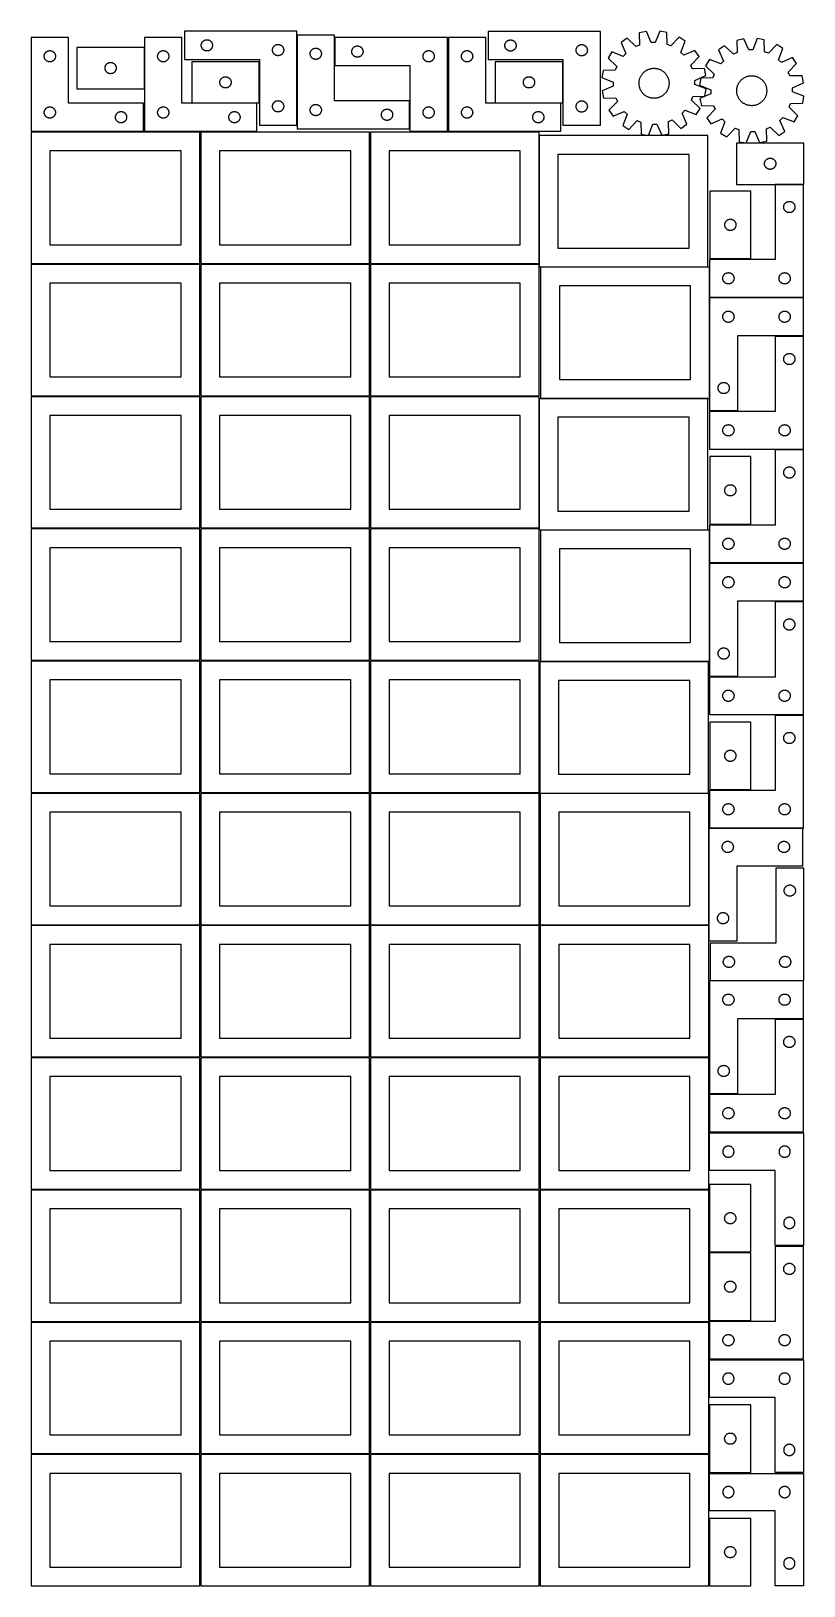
# Model space of a CAD drawing. Header units: millimetres. Extents: x 7 to 1243, y 7 to 2493.
import ezdxf

# ---------------------------------------------------------------- set-up
doc = ezdxf.new("R2010")
doc.units = ezdxf.units.MM
doc.layers.add('CUT', color=7, linetype='CONTINUOUS', true_color=0x000000)

msp = doc.modelspace()

# ---------------------------------------------------------------- linework, layer by layer
at = {"layer": 'CUT'}
for p, q in [((431.913202, 2493.135565), (251.913202, 2493.135565)), ((251.913202, 2493.135565), (251.913202, 2448.135565)), ((431.913202, 2343.135565), (431.913202, 2493.135565)), ((492.206418, 2487.166567), (432.206418, 2487.166567)), ((432.206418, 2487.166567), (432.206418, 2337.166567)), ((492.206418, 2382.166567), (492.206418, 2487.166567)), ((917.857721, 2492.888495), (737.857721, 2492.888495)), ((737.857721, 2492.888495), (737.857721, 2447.888495)), ((917.857721, 2342.888495), (917.857721, 2492.888495)), ((991.310088, 2493.055548), (980.040132, 2490.591087)), ((980.040132, 2490.591087), (980.340229, 2471.217075)), ((999.123927, 2475.324605), (991.310088, 2493.055548)), ((1012.689463, 2493.460454), (1005.552602, 2475.446358)), ((1024.044652, 2491.424493), (1012.689463, 2493.460454)), ((1024.47836, 2472.053011), (1024.044652, 2491.424493)), ((66.520933, 2483.251528), (6.520933, 2483.251528)), ((6.520933, 2483.251528), (6.520933, 2333.251528)), ((34.191561, 2461.944861), (34.76512, 2462.078596)), ((34.76512, 2462.078596), (35.346197, 2462.174532)), ((35.346197, 2462.174532), (35.932304, 2462.232259)), ((35.932304, 2462.232259), (36.520933, 2462.251528)), ((36.520933, 2462.251528), (37.109561, 2462.232259)), ((37.109561, 2462.232259), (37.695668, 2462.174532)), ((37.695668, 2462.174532), (38.276745, 2462.078596)), ((38.276745, 2462.078596), (38.850304, 2461.944861)), ((66.520933, 2378.251528), (66.520933, 2483.251528)), ((187.824521, 2467.330386), (79.824521, 2467.330386)), ((79.824521, 2467.330386), (79.824521, 2401.330386)), ((187.824521, 2401.330386), (187.824521, 2467.330386)), ((248.041929, 2483.251528), (188.041929, 2483.251528)), ((188.041929, 2483.251528), (188.041929, 2333.251528)), ((215.712557, 2461.944861), (216.286116, 2462.078596)), ((216.286116, 2462.078596), (216.867193, 2462.174532)), ((216.867193, 2462.174532), (217.4533, 2462.232259)), ((217.4533, 2462.232259), (218.041929, 2462.251528)), ((218.041929, 2462.251528), (218.630557, 2462.232259)), ((218.630557, 2462.232259), (219.216664, 2462.174532)), ((219.216664, 2462.174532), (219.797742, 2462.078596)), ((219.797742, 2462.078596), (220.3713, 2461.944861)), ((248.041929, 2378.251528), (248.041929, 2483.251528)), ((278.913202, 2470.635565), (278.932472, 2471.224193)), ((278.932472, 2470.046937), (278.913202, 2470.635565)), ((278.932472, 2471.224193), (278.990199, 2471.810301)), ((278.990199, 2469.460829), (278.932472, 2470.046937)), ((278.990199, 2471.810301), (279.086135, 2472.391378)), ((279.086135, 2468.879752), (278.990199, 2469.460829)), ((279.086135, 2472.391378), (279.21987, 2472.964936)), ((279.21987, 2468.306194), (279.086135, 2468.879752)), ((279.21987, 2472.964936), (279.390831, 2473.52852)), ((279.390831, 2467.74261), (279.21987, 2468.306194)), ((279.390831, 2473.52852), (279.598287, 2474.079716)), ((279.598287, 2467.191414), (279.390831, 2467.74261)), ((279.598287, 2474.079716), (279.841348, 2474.616163)), ((279.841348, 2466.654967), (279.598287, 2467.191414)), ((279.841348, 2474.616163), (280.118974, 2475.135565)), ((280.118974, 2466.135565), (279.841348, 2466.654967)), ((280.118974, 2475.135565), (280.429976, 2475.635697)), ((280.429976, 2465.635433), (280.118974, 2466.135565)), ((280.429976, 2475.635697), (280.773022, 2476.114418)), ((280.773022, 2465.156712), (280.429976, 2465.635433)), ((280.773022, 2476.114418), (281.146644, 2476.569677)), ((281.146644, 2464.701453), (280.773022, 2465.156712)), ((281.146644, 2476.569677), (281.549241, 2476.999526)), ((281.549241, 2464.271604), (281.146644, 2464.701453)), ((281.549241, 2476.999526), (281.97909, 2477.402123)), ((281.97909, 2463.869007), (281.549241, 2464.271604)), ((281.97909, 2477.402123), (282.43435, 2477.775745)), ((282.43435, 2463.495385), (281.97909, 2463.869007)), ((282.43435, 2477.775745), (282.91307, 2478.118792)), ((282.91307, 2463.152339), (282.43435, 2463.495385)), ((282.91307, 2478.118792), (283.413202, 2478.429794)), ((283.413202, 2462.841336), (282.91307, 2463.152339)), ((283.413202, 2478.429794), (283.932604, 2478.70742)), ((283.932604, 2462.56371), (283.413202, 2462.841336)), ((283.932604, 2478.70742), (284.469052, 2478.950481)), ((284.469052, 2462.320649), (283.932604, 2462.56371)), ((284.469052, 2478.950481), (285.020247, 2479.157936)), ((285.020247, 2462.113194), (284.469052, 2462.320649)), ((285.020247, 2479.157936), (285.583831, 2479.328897)), ((285.583831, 2461.942233), (285.020247, 2462.113194)), ((285.583831, 2479.328897), (286.15739, 2479.462633)), ((286.15739, 2479.462633), (286.738467, 2479.558569)), ((286.738467, 2479.558569), (287.324574, 2479.616295)), ((287.324574, 2479.616295), (287.913202, 2479.635565)), ((287.913202, 2479.635565), (288.501831, 2479.616295)), ((288.501831, 2479.616295), (289.087938, 2479.558569)), ((289.087938, 2479.558569), (289.669015, 2479.462633)), ((289.669015, 2479.462633), (290.242574, 2479.328897)), ((290.242574, 2479.328897), (290.806158, 2479.157936)), ((290.806158, 2462.113194), (290.242574, 2461.942233)), ((290.806158, 2479.157936), (291.357353, 2478.950481)), ((291.357353, 2462.320649), (290.806158, 2462.113194)), ((291.357353, 2478.950481), (291.893801, 2478.70742)), ((291.893801, 2462.56371), (291.357353, 2462.320649)), ((291.893801, 2478.70742), (292.413202, 2478.429794)), ((292.413202, 2462.841336), (291.893801, 2462.56371)), ((292.413202, 2478.429794), (292.913335, 2478.118792)), ((292.913335, 2463.152339), (292.413202, 2462.841336)), ((292.913335, 2478.118792), (293.392055, 2477.775745)), ((293.392055, 2463.495385), (292.913335, 2463.152339)), ((293.392055, 2477.775745), (293.847315, 2477.402123)), ((293.847315, 2463.869007), (293.392055, 2463.495385)), ((293.847315, 2477.402123), (294.277163, 2476.999526)), ((294.277163, 2464.271604), (293.847315, 2463.869007)), ((294.277163, 2476.999526), (294.679761, 2476.569677)), ((294.679761, 2464.701453), (294.277163, 2464.271604)), ((294.679761, 2476.569677), (295.053382, 2476.114418)), ((295.053382, 2465.156712), (294.679761, 2464.701453)), ((295.053382, 2476.114418), (295.396429, 2475.635697)), ((295.396429, 2465.635433), (295.053382, 2465.156712)), ((295.396429, 2475.635697), (295.707431, 2475.135565)), ((295.707431, 2466.135565), (295.396429, 2465.635433)), ((295.707431, 2475.135565), (295.985057, 2474.616163)), ((295.985057, 2466.654967), (295.707431, 2466.135565)), ((295.985057, 2474.616163), (296.228118, 2474.079716)), ((296.228118, 2467.191414), (295.985057, 2466.654967)), ((296.228118, 2474.079716), (296.435574, 2473.52852)), ((296.435574, 2467.74261), (296.228118, 2467.191414)), ((296.435574, 2473.52852), (296.606535, 2472.964936)), ((296.606535, 2468.306194), (296.435574, 2467.74261)), ((296.606535, 2472.964936), (296.74027, 2472.391378)), ((296.74027, 2468.879752), (296.606535, 2468.306194)), ((296.74027, 2472.391378), (296.836206, 2471.810301)), ((296.836206, 2469.460829), (296.74027, 2468.879752)), ((296.836206, 2471.810301), (296.893933, 2471.224193)), ((296.893933, 2470.046937), (296.836206, 2469.460829)), ((296.893933, 2471.224193), (296.913202, 2470.635565)), ((296.913202, 2470.635565), (296.893933, 2470.046937)), ((392.913202, 2463.135565), (392.932472, 2463.724193)), ((392.932472, 2462.546937), (392.913202, 2463.135565)), ((392.932472, 2463.724193), (392.990199, 2464.310301)), ((392.990199, 2461.960829), (392.932472, 2462.546937)), ((392.990199, 2464.310301), (393.086135, 2464.891378)), ((393.086135, 2464.891378), (393.21987, 2465.464936)), ((393.21987, 2465.464936), (393.390831, 2466.02852)), ((393.390831, 2466.02852), (393.598287, 2466.579716)), ((393.598287, 2466.579716), (393.841348, 2467.116163)), ((393.841348, 2467.116163), (394.118974, 2467.635565)), ((394.118974, 2467.635565), (394.429976, 2468.135697)), ((394.429976, 2468.135697), (394.773022, 2468.614418)), ((394.773022, 2468.614418), (395.146644, 2469.069677)), ((395.146644, 2469.069677), (395.549241, 2469.499526)), ((395.549241, 2469.499526), (395.97909, 2469.902123)), ((395.97909, 2469.902123), (396.43435, 2470.275745)), ((396.43435, 2470.275745), (396.91307, 2470.618792)), ((396.91307, 2470.618792), (397.413202, 2470.929794)), ((397.413202, 2470.929794), (397.932604, 2471.20742)), ((397.932604, 2471.20742), (398.469052, 2471.450481)), ((398.469052, 2471.450481), (399.020247, 2471.657936)), ((399.020247, 2471.657936), (399.583831, 2471.828897)), ((399.583831, 2471.828897), (400.15739, 2471.962633)), ((400.15739, 2471.962633), (400.738467, 2472.058569)), ((400.738467, 2472.058569), (401.324574, 2472.116295)), ((401.324574, 2472.116295), (401.913202, 2472.135565)), ((401.913202, 2472.135565), (402.501831, 2472.116295)), ((402.501831, 2472.116295), (403.087938, 2472.058569)), ((403.087938, 2472.058569), (403.669015, 2471.962633)), ((403.669015, 2471.962633), (404.242574, 2471.828897)), ((404.242574, 2471.828897), (404.806158, 2471.657936)), ((404.806158, 2471.657936), (405.357353, 2471.450481)), ((405.357353, 2471.450481), (405.893801, 2471.20742)), ((405.893801, 2471.20742), (406.413202, 2470.929794)), ((406.413202, 2470.929794), (406.913335, 2470.618792)), ((406.913335, 2470.618792), (407.392055, 2470.275745)), ((407.392055, 2470.275745), (407.847315, 2469.902123)), ((407.847315, 2469.902123), (408.277163, 2469.499526)), ((408.277163, 2469.499526), (408.679761, 2469.069677)), ((408.679761, 2469.069677), (409.053382, 2468.614418)), ((409.053382, 2468.614418), (409.396429, 2468.135697)), ((409.396429, 2468.135697), (409.707431, 2467.635565)), ((409.707431, 2467.635565), (409.985057, 2467.116163)), ((409.985057, 2467.116163), (410.228118, 2466.579716)), ((410.228118, 2466.579716), (410.435574, 2466.02852)), ((410.435574, 2466.02852), (410.606535, 2465.464936)), ((410.606535, 2465.464936), (410.74027, 2464.891378)), ((410.74027, 2464.891378), (410.836206, 2464.310301)), ((410.836206, 2464.310301), (410.893933, 2463.724193)), ((410.893933, 2462.546937), (410.836206, 2461.960829)), ((410.893933, 2463.724193), (410.913202, 2463.135565)), ((410.913202, 2463.135565), (410.893933, 2462.546937)), ((454.41219, 2461.666567), (454.723192, 2462.166699)), ((454.723192, 2462.166699), (455.066238, 2462.64542)), ((455.066238, 2462.64542), (455.43986, 2463.10068)), ((455.43986, 2463.10068), (455.842457, 2463.530528)), ((455.842457, 2463.530528), (456.272306, 2463.933126)), ((456.272306, 2463.933126), (456.727566, 2464.306747)), ((456.727566, 2464.306747), (457.206286, 2464.649794)), ((457.206286, 2464.649794), (457.706418, 2464.960796)), ((457.706418, 2464.960796), (458.22582, 2465.238422)), ((458.22582, 2465.238422), (458.762267, 2465.481483)), ((458.762267, 2465.481483), (459.313463, 2465.688939)), ((459.313463, 2465.688939), (459.877047, 2465.8599)), ((459.877047, 2465.8599), (460.450605, 2465.993635)), ((460.450605, 2465.993635), (461.031683, 2466.089571)), ((461.031683, 2466.089571), (461.61779, 2466.147298)), ((461.61779, 2466.147298), (462.206418, 2466.166567)), ((462.206418, 2466.166567), (462.795047, 2466.147298)), ((462.795047, 2466.147298), (463.381154, 2466.089571)), ((463.381154, 2466.089571), (463.962231, 2465.993635)), ((463.962231, 2465.993635), (464.53579, 2465.8599)), ((464.53579, 2465.8599), (465.099374, 2465.688939)), ((465.099374, 2465.688939), (465.650569, 2465.481483)), ((465.650569, 2465.481483), (466.187017, 2465.238422)), ((466.187017, 2465.238422), (466.706418, 2464.960796)), ((466.706418, 2464.960796), (467.20655, 2464.649794)), ((467.20655, 2464.649794), (467.685271, 2464.306747)), ((467.685271, 2464.306747), (468.140531, 2463.933126)), ((468.140531, 2463.933126), (468.570379, 2463.530528)), ((468.570379, 2463.530528), (468.972977, 2463.10068)), ((468.972977, 2463.10068), (469.346598, 2462.64542)), ((469.346598, 2462.64542), (469.689645, 2462.166699)), ((469.689645, 2462.166699), (470.000647, 2461.666567)), ((672.84051, 2483.251532), (492.84051, 2483.251532)), ((492.84051, 2483.251532), (492.84051, 2438.251532)), ((519.917506, 2461.926268), (520.013442, 2462.507345)), ((520.013442, 2462.507345), (520.147177, 2463.080903)), ((520.147177, 2463.080903), (520.318138, 2463.644487)), ((520.318138, 2463.644487), (520.525594, 2464.195683)), ((520.525594, 2464.195683), (520.768655, 2464.73213)), ((520.768655, 2464.73213), (521.046281, 2465.251532)), ((521.046281, 2465.251532), (521.357283, 2465.751664)), ((521.357283, 2465.751664), (521.700329, 2466.230385)), ((521.700329, 2466.230385), (522.073951, 2466.685644)), ((522.073951, 2466.685644), (522.476549, 2467.115493)), ((522.476549, 2467.115493), (522.906397, 2467.51809)), ((522.906397, 2467.51809), (523.361657, 2467.891712)), ((523.361657, 2467.891712), (523.840377, 2468.234758)), ((523.840377, 2468.234758), (524.34051, 2468.54576)), ((524.34051, 2468.54576), (524.859911, 2468.823387)), ((524.859911, 2468.823387), (525.396359, 2469.066448)), ((525.396359, 2469.066448), (525.947554, 2469.273903)), ((525.947554, 2469.273903), (526.511138, 2469.444864)), ((526.511138, 2469.444864), (527.084697, 2469.578599)), ((527.084697, 2469.578599), (527.665774, 2469.674536)), ((527.665774, 2469.674536), (528.251881, 2469.732262)), ((528.251881, 2469.732262), (528.84051, 2469.751532)), ((528.84051, 2469.751532), (529.429138, 2469.732262)), ((529.429138, 2469.732262), (530.015245, 2469.674536)), ((530.015245, 2469.674536), (530.596322, 2469.578599)), ((530.596322, 2469.578599), (531.169881, 2469.444864)), ((531.169881, 2469.444864), (531.733465, 2469.273903)), ((531.733465, 2469.273903), (532.28466, 2469.066448)), ((532.28466, 2469.066448), (532.821108, 2468.823387)), ((532.821108, 2468.823387), (533.34051, 2468.54576)), ((533.34051, 2468.54576), (533.840642, 2468.234758)), ((533.840642, 2468.234758), (534.319362, 2467.891712)), ((534.319362, 2467.891712), (534.774622, 2467.51809)), ((534.774622, 2467.51809), (535.204471, 2467.115493)), ((535.204471, 2467.115493), (535.607068, 2466.685644)), ((535.607068, 2466.685644), (535.98069, 2466.230385)), ((535.98069, 2466.230385), (536.323736, 2465.751664)), ((536.323736, 2465.751664), (536.634738, 2465.251532)), ((536.634738, 2465.251532), (536.912364, 2464.73213)), ((536.912364, 2464.73213), (537.155425, 2464.195683)), ((537.155425, 2464.195683), (537.362881, 2463.644487)), ((537.362881, 2463.644487), (537.533842, 2463.080903)), ((537.533842, 2463.080903), (537.667577, 2462.507345)), ((537.667577, 2462.507345), (537.763513, 2461.926268)), ((640.511138, 2461.944864), (641.084697, 2462.078599)), ((641.084697, 2462.078599), (641.665774, 2462.174536)), ((641.665774, 2462.174536), (642.251881, 2462.232262)), ((642.251881, 2462.232262), (642.84051, 2462.251532)), ((642.84051, 2462.251532), (643.429138, 2462.232262)), ((643.429138, 2462.232262), (644.015245, 2462.174536)), ((644.015245, 2462.174536), (644.596322, 2462.078599)), ((644.596322, 2462.078599), (645.169881, 2461.944864)), ((672.84051, 2333.251532), (672.84051, 2483.251532)), ((734.361509, 2483.251528), (674.361509, 2483.251528)), ((674.361509, 2483.251528), (674.361509, 2333.251528)), ((702.032137, 2461.944861), (702.605696, 2462.078596)), ((702.605696, 2462.078596), (703.186773, 2462.174532)), ((703.186773, 2462.174532), (703.772881, 2462.232259)), ((703.772881, 2462.232259), (704.361509, 2462.251528)), ((704.361509, 2462.251528), (704.950137, 2462.232259)), ((704.950137, 2462.232259), (705.536244, 2462.174532)), ((705.536244, 2462.174532), (706.117322, 2462.078596)), ((706.117322, 2462.078596), (706.69088, 2461.944861)), ((734.361509, 2378.251528), (734.361509, 2483.251528)), ((764.857721, 2470.388495), (764.876991, 2470.977123)), ((764.876991, 2469.799867), (764.857721, 2470.388495)), ((764.876991, 2470.977123), (764.934718, 2471.56323)), ((764.934718, 2469.213759), (764.876991, 2469.799867)), ((764.934718, 2471.56323), (765.030654, 2472.144308)), ((765.030654, 2468.632682), (764.934718, 2469.213759)), ((765.030654, 2472.144308), (765.164389, 2472.717866)), ((765.164389, 2468.059123), (765.030654, 2468.632682)), ((765.164389, 2472.717866), (765.33535, 2473.28145)), ((765.33535, 2467.49554), (765.164389, 2468.059123)), ((765.33535, 2473.28145), (765.542806, 2473.832646)), ((765.542806, 2466.944344), (765.33535, 2467.49554)), ((765.542806, 2473.832646), (765.785867, 2474.369093)), ((765.785867, 2466.407897), (765.542806, 2466.944344)), ((765.785867, 2474.369093), (766.063493, 2474.888495)), ((766.063493, 2465.888495), (765.785867, 2466.407897)), ((766.063493, 2474.888495), (766.374495, 2475.388627)), ((766.374495, 2465.388363), (766.063493, 2465.888495)), ((766.374495, 2475.388627), (766.717541, 2475.867348)), ((766.717541, 2464.909642), (766.374495, 2465.388363)), ((766.717541, 2475.867348), (767.091163, 2476.322607)), ((767.091163, 2464.454382), (766.717541, 2464.909642)), ((767.091163, 2476.322607), (767.49376, 2476.752456)), ((767.49376, 2464.024534), (767.091163, 2464.454382)), ((767.49376, 2476.752456), (767.923609, 2477.155053)), ((767.923609, 2463.621936), (767.49376, 2464.024534)), ((767.923609, 2477.155053), (768.378869, 2477.528675)), ((768.378869, 2463.248315), (767.923609, 2463.621936)), ((768.378869, 2477.528675), (768.857589, 2477.871721)), ((768.857589, 2462.905268), (768.378869, 2463.248315)), ((768.857589, 2477.871721), (769.357721, 2478.182723)), ((769.357721, 2462.594266), (768.857589, 2462.905268)), ((769.357721, 2478.182723), (769.877123, 2478.460349)), ((769.877123, 2462.31664), (769.357721, 2462.594266)), ((769.877123, 2478.460349), (770.413571, 2478.703411)), ((770.413571, 2462.073579), (769.877123, 2462.31664)), ((770.413571, 2478.703411), (770.964766, 2478.910866)), ((770.964766, 2461.866124), (770.413571, 2462.073579)), ((770.964766, 2478.910866), (771.52835, 2479.081827)), ((771.52835, 2479.081827), (772.101909, 2479.215562)), ((772.101909, 2479.215562), (772.682986, 2479.311498)), ((772.682986, 2479.311498), (773.269093, 2479.369225)), ((773.269093, 2479.369225), (773.857721, 2479.388495)), ((773.857721, 2479.388495), (774.44635, 2479.369225)), ((774.44635, 2479.369225), (775.032457, 2479.311498)), ((775.032457, 2479.311498), (775.613534, 2479.215562)), ((775.613534, 2479.215562), (776.187093, 2479.081827)), ((776.187093, 2479.081827), (776.750677, 2478.910866)), ((776.750677, 2478.910866), (777.301872, 2478.703411)), ((777.301872, 2462.073579), (776.750677, 2461.866124)), ((777.301872, 2478.703411), (777.83832, 2478.460349)), ((777.83832, 2462.31664), (777.301872, 2462.073579)), ((777.83832, 2478.460349), (778.357721, 2478.182723)), ((778.357721, 2462.594266), (777.83832, 2462.31664)), ((778.357721, 2478.182723), (778.857854, 2477.871721)), ((778.857854, 2462.905268), (778.357721, 2462.594266)), ((778.857854, 2477.871721), (779.336574, 2477.528675)), ((779.336574, 2463.248315), (778.857854, 2462.905268)), ((779.336574, 2477.528675), (779.791834, 2477.155053)), ((779.791834, 2463.621936), (779.336574, 2463.248315)), ((779.791834, 2477.155053), (780.221682, 2476.752456)), ((780.221682, 2464.024534), (779.791834, 2463.621936)), ((780.221682, 2476.752456), (780.62428, 2476.322607)), ((780.62428, 2464.454382), (780.221682, 2464.024534)), ((780.62428, 2476.322607), (780.997902, 2475.867348)), ((780.997902, 2464.909642), (780.62428, 2464.454382)), ((780.997902, 2475.867348), (781.340948, 2475.388627)), ((781.340948, 2465.388363), (780.997902, 2464.909642)), ((781.340948, 2475.388627), (781.65195, 2474.888495)), ((781.65195, 2465.888495), (781.340948, 2465.388363)), ((781.65195, 2474.888495), (781.929576, 2474.369093)), ((781.929576, 2466.407897), (781.65195, 2465.888495)), ((781.929576, 2474.369093), (782.172637, 2473.832646)), ((782.172637, 2466.944344), (781.929576, 2466.407897)), ((782.172637, 2473.832646), (782.380093, 2473.28145)), ((782.380093, 2467.49554), (782.172637, 2466.944344)), ((782.380093, 2473.28145), (782.551054, 2472.717866)), ((782.551054, 2468.059123), (782.380093, 2467.49554)), ((782.551054, 2472.717866), (782.684789, 2472.144308)), ((782.684789, 2468.632682), (782.551054, 2468.059123)), ((782.684789, 2472.144308), (782.780725, 2471.56323)), ((782.780725, 2469.213759), (782.684789, 2468.632682)), ((782.780725, 2471.56323), (782.838452, 2470.977123)), ((782.838452, 2469.799867), (782.780725, 2469.213759)), ((782.838452, 2470.977123), (782.857721, 2470.388495)), ((782.857721, 2470.388495), (782.838452, 2469.799867)), ((878.857721, 2462.888495), (878.876991, 2463.477123)), ((878.876991, 2462.299867), (878.857721, 2462.888495)), ((878.876991, 2463.477123), (878.934718, 2464.06323)), ((878.934718, 2461.713759), (878.876991, 2462.299867)), ((878.934718, 2464.06323), (879.030654, 2464.644308)), ((879.030654, 2464.644308), (879.164389, 2465.217866)), ((879.164389, 2465.217866), (879.33535, 2465.78145)), ((879.33535, 2465.78145), (879.542806, 2466.332646)), ((879.542806, 2466.332646), (879.785867, 2466.869093)), ((879.785867, 2466.869093), (880.063493, 2467.388495)), ((880.063493, 2467.388495), (880.374495, 2467.888627)), ((880.374495, 2467.888627), (880.717541, 2468.367348)), ((880.717541, 2468.367348), (881.091163, 2468.822607)), ((881.091163, 2468.822607), (881.49376, 2469.252456)), ((881.49376, 2469.252456), (881.923609, 2469.655053)), ((881.923609, 2469.655053), (882.378869, 2470.028675)), ((882.378869, 2470.028675), (882.857589, 2470.371721)), ((882.857589, 2470.371721), (883.357721, 2470.682723)), ((883.357721, 2470.682723), (883.877123, 2470.960349)), ((883.877123, 2470.960349), (884.413571, 2471.203411)), ((884.413571, 2471.203411), (884.964766, 2471.410866)), ((884.964766, 2471.410866), (885.52835, 2471.581827)), ((885.52835, 2471.581827), (886.101909, 2471.715562)), ((886.101909, 2471.715562), (886.682986, 2471.811498)), ((886.682986, 2471.811498), (887.269093, 2471.869225)), ((887.269093, 2471.869225), (887.857721, 2471.888495)), ((887.857721, 2471.888495), (888.44635, 2471.869225)), ((888.44635, 2471.869225), (889.032457, 2471.811498)), ((889.032457, 2471.811498), (889.613534, 2471.715562)), ((889.613534, 2471.715562), (890.187093, 2471.581827)), ((890.187093, 2471.581827), (890.750677, 2471.410866)), ((890.750677, 2471.410866), (891.301872, 2471.203411)), ((891.301872, 2471.203411), (891.83832, 2470.960349)), ((891.83832, 2470.960349), (892.357721, 2470.682723)), ((892.357721, 2470.682723), (892.857854, 2470.371721)), ((892.857854, 2470.371721), (893.336574, 2470.028675)), ((893.336574, 2470.028675), (893.791834, 2469.655053)), ((893.791834, 2469.655053), (894.221682, 2469.252456)), ((894.221682, 2469.252456), (894.62428, 2468.822607)), ((894.62428, 2468.822607), (894.997902, 2468.367348)), ((894.997902, 2468.367348), (895.340948, 2467.888627)), ((895.340948, 2467.888627), (895.65195, 2467.388495)), ((895.65195, 2467.388495), (895.929576, 2466.869093)), ((895.929576, 2466.869093), (896.172637, 2466.332646)), ((896.172637, 2466.332646), (896.380093, 2465.78145)), ((896.380093, 2465.78145), (896.551054, 2465.217866)), ((896.551054, 2465.217866), (896.684789, 2464.644308)), ((896.684789, 2464.644308), (896.780725, 2464.06323)), ((896.780725, 2464.06323), (896.838452, 2463.477123)), ((896.838452, 2462.299867), (896.780725, 2461.713759)), ((896.838452, 2463.477123), (896.857721, 2462.888495)), ((896.857721, 2462.888495), (896.838452, 2462.299867)), ((960.443116, 2482.035471), (950.974143, 2475.445781)), ((950.974143, 2475.445781), (958.66551, 2457.661369)), ((974.4475, 2468.644442), (960.443116, 2482.035471)), ((980.340229, 2471.217075), (974.4475, 2468.644442)), ((1005.552602, 2475.446358), (999.123927, 2475.324605)), ((1030.464274, 2469.705348), (1024.47836, 2472.053011)), ((1043.95157, 2483.617044), (1030.464274, 2469.705348)), ((1053.663268, 2477.390619), (1043.95157, 2483.617044)), ((1046.650817, 2459.32773), (1053.663268, 2477.390619)), ((1069.067081, 2462.55943), (1051.282669, 2454.868063)), ((1075.656771, 2453.090456), (1069.067081, 2462.55943)), ((1116.449632, 2469.975829), (1107.01351, 2463.339183)), ((1107.01351, 2463.339183), (1114.793127, 2445.593198)), ((1130.520364, 2456.654533), (1116.449632, 2469.975829)), ((1147.26148, 2481.149103), (1136.003906, 2478.628689)), ((1136.003906, 2478.628689), (1136.40024, 2459.256406)), ((1155.163302, 2463.457195), (1147.26148, 2481.149103)), ((1161.591293, 2463.610881), (1155.163302, 2463.457195)), ((1168.638579, 2481.660207), (1161.591293, 2463.610881)), ((1180.003743, 2479.680679), (1168.638579, 2481.660207)), ((1180.533674, 2460.31159), (1180.003743, 2479.680679)), ((1199.949198, 2471.972216), (1186.531176, 2457.993693)), ((1209.691707, 2465.79411), (1199.949198, 2471.972216)), ((1202.769071, 2447.69661), (1209.691707, 2465.79411)), ((27.520933, 2453.251528), (27.540202, 2453.840156)), ((27.540202, 2452.6629), (27.520933, 2453.251528)), ((27.540202, 2453.840156), (27.597929, 2454.426264)), ((27.597929, 2452.076793), (27.540202, 2452.6629)), ((27.597929, 2454.426264), (27.693865, 2455.007341)), ((27.693865, 2451.495715), (27.597929, 2452.076793)), ((27.693865, 2455.007341), (27.8276, 2455.5809)), ((27.8276, 2450.922157), (27.693865, 2451.495715)), ((27.8276, 2455.5809), (27.998561, 2456.144483)), ((27.998561, 2450.358573), (27.8276, 2450.922157)), ((27.998561, 2456.144483), (28.206017, 2456.695679)), ((28.206017, 2449.807377), (27.998561, 2450.358573)), ((28.206017, 2456.695679), (28.449078, 2457.232127)), ((28.449078, 2449.27093), (28.206017, 2449.807377)), ((28.449078, 2457.232127), (28.726704, 2457.751528)), ((28.726704, 2448.751528), (28.449078, 2449.27093)), ((28.726704, 2457.751528), (29.037706, 2458.25166)), ((29.037706, 2448.251396), (28.726704, 2448.751528)), ((29.037706, 2458.25166), (29.380752, 2458.730381)), ((29.380752, 2447.772675), (29.037706, 2448.251396)), ((29.380752, 2458.730381), (29.754374, 2459.185641)), ((29.754374, 2447.317416), (29.380752, 2447.772675)), ((29.754374, 2459.185641), (30.156972, 2459.615489)), ((30.156972, 2446.887567), (29.754374, 2447.317416)), ((30.156972, 2459.615489), (30.58682, 2460.018087)), ((30.58682, 2446.48497), (30.156972, 2446.887567)), ((30.58682, 2460.018087), (31.04208, 2460.391708)), ((31.04208, 2446.111348), (30.58682, 2446.48497)), ((31.04208, 2460.391708), (31.5208, 2460.734755)), ((31.5208, 2445.768302), (31.04208, 2446.111348)), ((31.5208, 2460.734755), (32.020933, 2461.045757)), ((32.020933, 2445.4573), (31.5208, 2445.768302)), ((32.020933, 2461.045757), (32.540334, 2461.323383)), ((32.540334, 2445.179674), (32.020933, 2445.4573)), ((32.540334, 2461.323383), (33.076782, 2461.566444)), ((33.076782, 2444.936613), (32.540334, 2445.179674)), ((33.076782, 2461.566444), (33.627977, 2461.773899)), ((33.627977, 2444.729157), (33.076782, 2444.936613)), ((33.627977, 2461.773899), (34.191561, 2461.944861)), ((34.191561, 2444.558196), (33.627977, 2444.729157)), ((34.76512, 2444.424461), (34.191561, 2444.558196)), ((35.346197, 2444.328525), (34.76512, 2444.424461)), ((35.932304, 2444.270798), (35.346197, 2444.328525)), ((36.520933, 2444.251528), (35.932304, 2444.270798)), ((37.109561, 2444.270798), (36.520933, 2444.251528)), ((37.695668, 2444.328525), (37.109561, 2444.270798)), ((38.276745, 2444.424461), (37.695668, 2444.328525)), ((38.850304, 2444.558196), (38.276745, 2444.424461)), ((38.850304, 2461.944861), (39.413888, 2461.773899)), ((39.413888, 2444.729157), (38.850304, 2444.558196)), ((39.413888, 2461.773899), (39.965083, 2461.566444)), ((39.965083, 2444.936613), (39.413888, 2444.729157)), ((39.965083, 2461.566444), (40.501531, 2461.323383)), ((40.501531, 2445.179674), (39.965083, 2444.936613)), ((40.501531, 2461.323383), (41.020933, 2461.045757)), ((41.020933, 2445.4573), (40.501531, 2445.179674)), ((41.020933, 2461.045757), (41.521065, 2460.734755)), ((41.521065, 2445.768302), (41.020933, 2445.4573)), ((41.521065, 2460.734755), (41.999785, 2460.391708)), ((41.999785, 2446.111348), (41.521065, 2445.768302)), ((41.999785, 2460.391708), (42.455045, 2460.018087)), ((42.455045, 2446.48497), (41.999785, 2446.111348)), ((42.455045, 2460.018087), (42.884894, 2459.615489)), ((42.884894, 2446.887567), (42.455045, 2446.48497)), ((42.884894, 2459.615489), (43.287491, 2459.185641)), ((43.287491, 2447.317416), (42.884894, 2446.887567)), ((43.287491, 2459.185641), (43.661113, 2458.730381)), ((43.661113, 2447.772675), (43.287491, 2447.317416)), ((43.661113, 2458.730381), (44.004159, 2458.25166)), ((44.004159, 2448.251396), (43.661113, 2447.772675)), ((44.004159, 2458.25166), (44.315161, 2457.751528)), ((44.315161, 2448.751528), (44.004159, 2448.251396)), ((44.315161, 2457.751528), (44.592787, 2457.232127)), ((44.592787, 2449.27093), (44.315161, 2448.751528)), ((44.592787, 2457.232127), (44.835848, 2456.695679)), ((44.835848, 2449.807377), (44.592787, 2449.27093)), ((44.835848, 2456.695679), (45.043304, 2456.144483)), ((45.043304, 2450.358573), (44.835848, 2449.807377)), ((45.043304, 2456.144483), (45.214265, 2455.5809)), ((45.214265, 2450.922157), (45.043304, 2450.358573)), ((45.214265, 2455.5809), (45.348, 2455.007341)), ((45.348, 2451.495715), (45.214265, 2450.922157)), ((45.348, 2455.007341), (45.443936, 2454.426264)), ((45.443936, 2452.076793), (45.348, 2451.495715)), ((45.443936, 2454.426264), (45.501663, 2453.840156)), ((45.501663, 2452.6629), (45.443936, 2452.076793)), ((45.501663, 2453.840156), (45.520933, 2453.251528)), ((45.520933, 2453.251528), (45.501663, 2452.6629)), ((125.131189, 2436.659757), (125.30215, 2437.223341)), ((125.30215, 2437.223341), (125.509605, 2437.774537)), ((125.509605, 2437.774537), (125.752666, 2438.310984)), ((125.752666, 2438.310984), (126.030293, 2438.830386)), ((126.030293, 2438.830386), (126.341295, 2439.330518)), ((126.341295, 2439.330518), (126.684341, 2439.809239)), ((126.684341, 2439.809239), (127.057963, 2440.264498)), ((127.057963, 2440.264498), (127.46056, 2440.694347)), ((127.46056, 2440.694347), (127.890409, 2441.096944)), ((127.890409, 2441.096944), (128.345668, 2441.470566)), ((128.345668, 2441.470566), (128.824389, 2441.813612)), ((128.824389, 2441.813612), (129.324521, 2442.124614)), ((129.324521, 2442.124614), (129.843923, 2442.402241)), ((129.843923, 2442.402241), (130.38037, 2442.645302)), ((130.38037, 2442.645302), (130.931566, 2442.852757)), ((130.931566, 2442.852757), (131.49515, 2443.023718)), ((131.49515, 2443.023718), (132.068708, 2443.157453)), ((132.068708, 2443.157453), (132.649785, 2443.25339)), ((132.649785, 2443.25339), (133.235893, 2443.311116)), ((133.235893, 2443.311116), (133.824521, 2443.330386)), ((133.824521, 2443.330386), (134.413149, 2443.311116)), ((134.413149, 2443.311116), (134.999257, 2443.25339)), ((134.999257, 2443.25339), (135.580334, 2443.157453)), ((135.580334, 2443.157453), (136.153893, 2443.023718)), ((136.153893, 2443.023718), (136.717476, 2442.852757)), ((136.717476, 2442.852757), (137.268672, 2442.645302)), ((137.268672, 2442.645302), (137.805119, 2442.402241)), ((137.805119, 2442.402241), (138.324521, 2442.124614)), ((138.324521, 2442.124614), (138.824653, 2441.813612)), ((138.824653, 2441.813612), (139.303374, 2441.470566)), ((139.303374, 2441.470566), (139.758633, 2441.096944)), ((139.758633, 2441.096944), (140.188482, 2440.694347)), ((140.188482, 2440.694347), (140.591079, 2440.264498)), ((140.591079, 2440.264498), (140.964701, 2439.809239)), ((140.964701, 2439.809239), (141.307748, 2439.330518)), ((141.307748, 2439.330518), (141.61875, 2438.830386)), ((141.61875, 2438.830386), (141.896376, 2438.310984)), ((141.896376, 2438.310984), (142.139437, 2437.774537)), ((142.139437, 2437.774537), (142.346892, 2437.223341)), ((142.346892, 2437.223341), (142.517854, 2436.659757)), ((209.041929, 2453.251528), (209.061198, 2453.840156)), ((209.061198, 2452.6629), (209.041929, 2453.251528)), ((209.061198, 2453.840156), (209.118925, 2454.426264)), ((209.118925, 2452.076793), (209.061198, 2452.6629)), ((209.118925, 2454.426264), (209.214861, 2455.007341)), ((209.214861, 2451.495715), (209.118925, 2452.076793)), ((209.214861, 2455.007341), (209.348596, 2455.5809)), ((209.348596, 2450.922157), (209.214861, 2451.495715)), ((209.348596, 2455.5809), (209.519557, 2456.144483)), ((209.519557, 2450.358573), (209.348596, 2450.922157)), ((209.519557, 2456.144483), (209.727013, 2456.695679)), ((209.727013, 2449.807377), (209.519557, 2450.358573)), ((209.727013, 2456.695679), (209.970074, 2457.232127)), ((209.970074, 2449.27093), (209.727013, 2449.807377)), ((209.970074, 2457.232127), (210.2477, 2457.751528)), ((210.2477, 2448.751528), (209.970074, 2449.27093)), ((210.2477, 2457.751528), (210.558702, 2458.25166)), ((210.558702, 2448.251396), (210.2477, 2448.751528)), ((210.558702, 2458.25166), (210.901749, 2458.730381)), ((210.901749, 2447.772675), (210.558702, 2448.251396)), ((210.901749, 2458.730381), (211.27537, 2459.185641)), ((211.27537, 2447.317416), (210.901749, 2447.772675)), ((211.27537, 2459.185641), (211.677968, 2459.615489)), ((211.677968, 2446.887567), (211.27537, 2447.317416)), ((211.677968, 2459.615489), (212.107816, 2460.018087)), ((212.107816, 2446.48497), (211.677968, 2446.887567)), ((212.107816, 2460.018087), (212.563076, 2460.391708)), ((212.563076, 2446.111348), (212.107816, 2446.48497)), ((212.563076, 2460.391708), (213.041797, 2460.734755)), ((213.041797, 2445.768302), (212.563076, 2446.111348)), ((213.041797, 2460.734755), (213.541929, 2461.045757)), ((213.541929, 2445.4573), (213.041797, 2445.768302)), ((213.541929, 2461.045757), (214.06133, 2461.323383)), ((214.06133, 2445.179674), (213.541929, 2445.4573)), ((214.06133, 2461.323383), (214.597778, 2461.566444)), ((214.597778, 2444.936613), (214.06133, 2445.179674)), ((214.597778, 2461.566444), (215.148973, 2461.773899)), ((215.148973, 2444.729157), (214.597778, 2444.936613)), ((215.148973, 2461.773899), (215.712557, 2461.944861)), ((215.712557, 2444.558196), (215.148973, 2444.729157)), ((216.286116, 2444.424461), (215.712557, 2444.558196)), ((216.867193, 2444.328525), (216.286116, 2444.424461)), ((217.4533, 2444.270798), (216.867193, 2444.328525)), ((218.041929, 2444.251528), (217.4533, 2444.270798)), ((218.630557, 2444.270798), (218.041929, 2444.251528)), ((219.216664, 2444.328525), (218.630557, 2444.270798)), ((219.797742, 2444.424461), (219.216664, 2444.328525)), ((220.3713, 2444.558196), (219.797742, 2444.424461)), ((220.3713, 2461.944861), (220.934884, 2461.773899)), ((220.934884, 2444.729157), (220.3713, 2444.558196)), ((220.934884, 2461.773899), (221.48608, 2461.566444)), ((221.48608, 2444.936613), (220.934884, 2444.729157)), ((221.48608, 2461.566444), (222.022527, 2461.323383)), ((222.022527, 2445.179674), (221.48608, 2444.936613)), ((222.022527, 2461.323383), (222.541929, 2461.045757)), ((222.541929, 2445.4573), (222.022527, 2445.179674)), ((222.541929, 2461.045757), (223.042061, 2460.734755)), ((223.042061, 2445.768302), (222.541929, 2445.4573)), ((223.042061, 2460.734755), (223.520781, 2460.391708)), ((223.520781, 2446.111348), (223.042061, 2445.768302)), ((223.520781, 2460.391708), (223.976041, 2460.018087)), ((223.976041, 2446.48497), (223.520781, 2446.111348)), ((223.976041, 2460.018087), (224.40589, 2459.615489)), ((224.40589, 2446.887567), (223.976041, 2446.48497)), ((224.40589, 2459.615489), (224.808487, 2459.185641)), ((224.808487, 2447.317416), (224.40589, 2446.887567)), ((224.808487, 2459.185641), (225.182109, 2458.730381)), ((225.182109, 2447.772675), (224.808487, 2447.317416)), ((225.182109, 2458.730381), (225.525155, 2458.25166)), ((225.525155, 2448.251396), (225.182109, 2447.772675)), ((225.525155, 2458.25166), (225.836157, 2457.751528)), ((225.836157, 2448.751528), (225.525155, 2448.251396)), ((225.836157, 2457.751528), (226.113783, 2457.232127)), ((226.113783, 2449.27093), (225.836157, 2448.751528)), ((226.113783, 2457.232127), (226.356844, 2456.695679)), ((226.356844, 2449.807377), (226.113783, 2449.27093)), ((226.356844, 2456.695679), (226.5643, 2456.144483)), ((226.5643, 2450.358573), (226.356844, 2449.807377)), ((226.5643, 2456.144483), (226.735261, 2455.5809)), ((226.735261, 2450.922157), (226.5643, 2450.358573)), ((226.735261, 2455.5809), (226.868996, 2455.007341)), ((226.868996, 2451.495715), (226.735261, 2450.922157)), ((226.868996, 2455.007341), (226.964932, 2454.426264)), ((226.964932, 2452.076793), (226.868996, 2451.495715)), ((226.964932, 2454.426264), (227.022659, 2453.840156)), ((227.022659, 2452.6629), (226.964932, 2452.076793)), ((227.022659, 2453.840156), (227.041929, 2453.251528)), ((227.041929, 2453.251528), (227.022659, 2452.6629)), ((251.913202, 2448.135565), (371.913202, 2448.135565)), ((371.691829, 2444.469061), (263.691829, 2444.469061)), ((263.691829, 2444.469061), (263.691829, 2378.469061)), ((286.15739, 2461.808498), (285.583831, 2461.942233)), ((286.738467, 2461.712561), (286.15739, 2461.808498)), ((287.324574, 2461.654835), (286.738467, 2461.712561)), ((287.913202, 2461.635565), (287.324574, 2461.654835)), ((288.501831, 2461.654835), (287.913202, 2461.635565)), ((289.087938, 2461.712561), (288.501831, 2461.654835)), ((289.669015, 2461.808498), (289.087938, 2461.712561)), ((290.242574, 2461.942233), (289.669015, 2461.808498)), ((371.691829, 2378.469061), (371.691829, 2444.469061)), ((371.913202, 2448.135565), (371.913202, 2343.135565)), ((393.086135, 2461.379752), (392.990199, 2461.960829)), ((393.21987, 2460.806194), (393.086135, 2461.379752)), ((393.390831, 2460.24261), (393.21987, 2460.806194)), ((393.598287, 2459.691414), (393.390831, 2460.24261)), ((393.841348, 2459.154967), (393.598287, 2459.691414)), ((394.118974, 2458.635565), (393.841348, 2459.154967)), ((394.429976, 2458.135433), (394.118974, 2458.635565)), ((394.773022, 2457.656712), (394.429976, 2458.135433)), ((395.146644, 2457.201453), (394.773022, 2457.656712)), ((395.549241, 2456.771604), (395.146644, 2457.201453)), ((395.97909, 2456.369007), (395.549241, 2456.771604)), ((396.43435, 2455.995385), (395.97909, 2456.369007)), ((396.91307, 2455.652339), (396.43435, 2455.995385)), ((397.413202, 2455.341336), (396.91307, 2455.652339)), ((397.932604, 2455.06371), (397.413202, 2455.341336)), ((398.469052, 2454.820649), (397.932604, 2455.06371)), ((399.020247, 2454.613194), (398.469052, 2454.820649)), ((399.583831, 2454.442233), (399.020247, 2454.613194)), ((400.15739, 2454.308498), (399.583831, 2454.442233)), ((400.738467, 2454.212561), (400.15739, 2454.308498)), ((401.324574, 2454.154835), (400.738467, 2454.212561)), ((401.913202, 2454.135565), (401.324574, 2454.154835)), ((402.501831, 2454.154835), (401.913202, 2454.135565)), ((403.087938, 2454.212561), (402.501831, 2454.154835)), ((403.669015, 2454.308498), (403.087938, 2454.212561)), ((404.242574, 2454.442233), (403.669015, 2454.308498)), ((404.806158, 2454.613194), (404.242574, 2454.442233)), ((405.357353, 2454.820649), (404.806158, 2454.613194)), ((405.893801, 2455.06371), (405.357353, 2454.820649)), ((406.413202, 2455.341336), (405.893801, 2455.06371)), ((406.913335, 2455.652339), (406.413202, 2455.341336)), ((407.392055, 2455.995385), (406.913335, 2455.652339)), ((407.847315, 2456.369007), (407.392055, 2455.995385)), ((408.277163, 2456.771604), (407.847315, 2456.369007)), ((408.679761, 2457.201453), (408.277163, 2456.771604)), ((409.053382, 2457.656712), (408.679761, 2457.201453)), ((409.396429, 2458.135433), (409.053382, 2457.656712)), ((409.707431, 2458.635565), (409.396429, 2458.135433)), ((409.985057, 2459.154967), (409.707431, 2458.635565)), ((410.228118, 2459.691414), (409.985057, 2459.154967)), ((410.435574, 2460.24261), (410.228118, 2459.691414)), ((410.606535, 2460.806194), (410.435574, 2460.24261)), ((410.74027, 2461.379752), (410.606535, 2460.806194)), ((410.836206, 2461.960829), (410.74027, 2461.379752)), ((453.206418, 2457.166567), (453.225688, 2457.755196)), ((453.225688, 2456.577939), (453.206418, 2457.166567)), ((453.225688, 2457.755196), (453.283415, 2458.341303)), ((453.283415, 2455.991832), (453.225688, 2456.577939)), ((453.283415, 2458.341303), (453.379351, 2458.92238)), ((453.379351, 2455.410754), (453.283415, 2455.991832)), ((453.379351, 2458.92238), (453.513086, 2459.495939)), ((453.513086, 2454.837196), (453.379351, 2455.410754)), ((453.513086, 2459.495939), (453.684047, 2460.059523)), ((453.684047, 2454.273612), (453.513086, 2454.837196)), ((453.684047, 2460.059523), (453.891503, 2460.610718)), ((453.891503, 2453.722416), (453.684047, 2454.273612)), ((453.891503, 2460.610718), (454.134564, 2461.147166)), ((454.134564, 2453.185969), (453.891503, 2453.722416)), ((454.134564, 2461.147166), (454.41219, 2461.666567)), ((454.41219, 2452.666567), (454.134564, 2453.185969)), ((454.723192, 2452.166435), (454.41219, 2452.666567)), ((455.066238, 2451.687715), (454.723192, 2452.166435)), ((455.43986, 2451.232455), (455.066238, 2451.687715)), ((455.842457, 2450.802606), (455.43986, 2451.232455)), ((456.272306, 2450.400009), (455.842457, 2450.802606)), ((456.727566, 2450.026387), (456.272306, 2450.400009)), ((457.206286, 2449.683341), (456.727566, 2450.026387)), ((457.706418, 2449.372339), (457.206286, 2449.683341)), ((458.22582, 2449.094713), (457.706418, 2449.372339)), ((458.762267, 2448.851652), (458.22582, 2449.094713)), ((459.313463, 2448.644196), (458.762267, 2448.851652)), ((459.877047, 2448.473235), (459.313463, 2448.644196)), ((460.450605, 2448.3395), (459.877047, 2448.473235)), ((461.031683, 2448.243564), (460.450605, 2448.3395)), ((461.61779, 2448.185837), (461.031683, 2448.243564)), ((462.206418, 2448.166567), (461.61779, 2448.185837)), ((462.795047, 2448.185837), (462.206418, 2448.166567)), ((463.381154, 2448.243564), (462.795047, 2448.185837)), ((463.962231, 2448.3395), (463.381154, 2448.243564)), ((464.53579, 2448.473235), (463.962231, 2448.3395)), ((465.099374, 2448.644196), (464.53579, 2448.473235)), ((465.650569, 2448.851652), (465.099374, 2448.644196)), ((466.187017, 2449.094713), (465.650569, 2448.851652)), ((466.706418, 2449.372339), (466.187017, 2449.094713)), ((467.20655, 2449.683341), (466.706418, 2449.372339)), ((467.685271, 2450.026387), (467.20655, 2449.683341)), ((468.140531, 2450.400009), (467.685271, 2450.026387)), ((468.570379, 2450.802606), (468.140531, 2450.400009)), ((468.972977, 2451.232455), (468.570379, 2450.802606)), ((469.346598, 2451.687715), (468.972977, 2451.232455)), ((469.689645, 2452.166435), (469.346598, 2451.687715)), ((470.000647, 2452.666567), (469.689645, 2452.166435)), ((470.000647, 2461.666567), (470.278273, 2461.147166)), ((470.278273, 2453.185969), (470.000647, 2452.666567)), ((470.278273, 2461.147166), (470.521334, 2460.610718)), ((470.521334, 2453.722416), (470.278273, 2453.185969)), ((470.521334, 2460.610718), (470.72879, 2460.059523)), ((470.72879, 2454.273612), (470.521334, 2453.722416)), ((470.72879, 2460.059523), (470.899751, 2459.495939)), ((470.899751, 2454.837196), (470.72879, 2454.273612)), ((470.899751, 2459.495939), (471.033486, 2458.92238)), ((471.033486, 2455.410754), (470.899751, 2454.837196)), ((471.033486, 2458.92238), (471.129422, 2458.341303)), ((471.129422, 2455.991832), (471.033486, 2455.410754)), ((471.129422, 2458.341303), (471.187149, 2457.755196)), ((471.187149, 2456.577939), (471.129422, 2455.991832)), ((471.187149, 2457.755196), (471.206418, 2457.166567)), ((471.206418, 2457.166567), (471.187149, 2456.577939)), ((492.84051, 2438.251532), (612.84051, 2438.251532)), ((519.84051, 2460.751532), (519.859779, 2461.34016)), ((519.859779, 2460.162904), (519.84051, 2460.751532)), ((519.859779, 2461.34016), (519.917506, 2461.926268)), ((519.917506, 2459.576796), (519.859779, 2460.162904)), ((520.013442, 2458.995719), (519.917506, 2459.576796)), ((520.147177, 2458.42216), (520.013442, 2458.995719)), ((520.318138, 2457.858577), (520.147177, 2458.42216)), ((520.525594, 2457.307381), (520.318138, 2457.858577)), ((520.768655, 2456.770934), (520.525594, 2457.307381)), ((521.046281, 2456.251532), (520.768655, 2456.770934)), ((521.357283, 2455.7514), (521.046281, 2456.251532)), ((521.700329, 2455.272679), (521.357283, 2455.7514)), ((522.073951, 2454.81742), (521.700329, 2455.272679)), ((522.476549, 2454.387571), (522.073951, 2454.81742)), ((522.906397, 2453.984974), (522.476549, 2454.387571)), ((523.361657, 2453.611352), (522.906397, 2453.984974)), ((523.840377, 2453.268305), (523.361657, 2453.611352)), ((524.34051, 2452.957303), (523.840377, 2453.268305)), ((524.859911, 2452.679677), (524.34051, 2452.957303)), ((525.396359, 2452.436616), (524.859911, 2452.679677)), ((525.947554, 2452.229161), (525.396359, 2452.436616)), ((526.511138, 2452.058199), (525.947554, 2452.229161)), ((527.084697, 2451.924464), (526.511138, 2452.058199)), ((527.665774, 2451.828528), (527.084697, 2451.924464)), ((528.251881, 2451.770802), (527.665774, 2451.828528)), ((528.84051, 2451.751532), (528.251881, 2451.770802)), ((529.429138, 2451.770802), (528.84051, 2451.751532)), ((530.015245, 2451.828528), (529.429138, 2451.770802)), ((530.596322, 2451.924464), (530.015245, 2451.828528)), ((531.169881, 2452.058199), (530.596322, 2451.924464)), ((531.733465, 2452.229161), (531.169881, 2452.058199)), ((532.28466, 2452.436616), (531.733465, 2452.229161)), ((532.821108, 2452.679677), (532.28466, 2452.436616)), ((533.34051, 2452.957303), (532.821108, 2452.679677)), ((533.840642, 2453.268305), (533.34051, 2452.957303)), ((534.319362, 2453.611352), (533.840642, 2453.268305)), ((534.774622, 2453.984974), (534.319362, 2453.611352)), ((535.204471, 2454.387571), (534.774622, 2453.984974)), ((535.607068, 2454.81742), (535.204471, 2454.387571)), ((535.98069, 2455.272679), (535.607068, 2454.81742)), ((536.323736, 2455.7514), (535.98069, 2455.272679)), ((536.634738, 2456.251532), (536.323736, 2455.7514)), ((536.912364, 2456.770934), (536.634738, 2456.251532)), ((537.155425, 2457.307381), (536.912364, 2456.770934)), ((537.362881, 2457.858577), (537.155425, 2457.307381)), ((537.533842, 2458.42216), (537.362881, 2457.858577)), ((537.667577, 2458.995719), (537.533842, 2458.42216)), ((537.763513, 2459.576796), (537.667577, 2458.995719)), ((537.763513, 2461.926268), (537.82124, 2461.34016)), ((537.82124, 2460.162904), (537.763513, 2459.576796)), ((537.82124, 2461.34016), (537.84051, 2460.751532)), ((537.84051, 2460.751532), (537.82124, 2460.162904)), ((612.84051, 2438.251532), (612.84051, 2333.251532)), ((633.84051, 2453.251532), (633.859779, 2453.84016)), ((633.859779, 2452.662904), (633.84051, 2453.251532)), ((633.859779, 2453.84016), (633.917506, 2454.426268)), ((633.917506, 2452.076796), (633.859779, 2452.662904)), ((633.917506, 2454.426268), (634.013442, 2455.007345)), ((634.013442, 2451.495719), (633.917506, 2452.076796)), ((634.013442, 2455.007345), (634.147177, 2455.580903)), ((634.147177, 2450.92216), (634.013442, 2451.495719)), ((634.147177, 2455.580903), (634.318138, 2456.144487)), ((634.318138, 2450.358577), (634.147177, 2450.92216)), ((634.318138, 2456.144487), (634.525594, 2456.695683)), ((634.525594, 2449.807381), (634.318138, 2450.358577)), ((634.525594, 2456.695683), (634.768655, 2457.23213)), ((634.768655, 2449.270934), (634.525594, 2449.807381)), ((634.768655, 2457.23213), (635.046281, 2457.751532)), ((635.046281, 2448.751532), (634.768655, 2449.270934)), ((635.046281, 2457.751532), (635.357283, 2458.251664)), ((635.357283, 2448.2514), (635.046281, 2448.751532)), ((635.357283, 2458.251664), (635.700329, 2458.730385)), ((635.700329, 2447.772679), (635.357283, 2448.2514)), ((635.700329, 2458.730385), (636.073951, 2459.185644)), ((636.073951, 2447.31742), (635.700329, 2447.772679)), ((636.073951, 2459.185644), (636.476549, 2459.615493)), ((636.476549, 2446.887571), (636.073951, 2447.31742)), ((636.476549, 2459.615493), (636.906397, 2460.01809)), ((636.906397, 2446.484974), (636.476549, 2446.887571)), ((636.906397, 2460.01809), (637.361657, 2460.391712)), ((637.361657, 2446.111352), (636.906397, 2446.484974)), ((637.361657, 2460.391712), (637.840377, 2460.734758)), ((637.840377, 2445.768305), (637.361657, 2446.111352)), ((637.840377, 2460.734758), (638.34051, 2461.04576)), ((638.34051, 2445.457303), (637.840377, 2445.768305)), ((638.34051, 2461.04576), (638.859911, 2461.323387)), ((638.859911, 2445.179677), (638.34051, 2445.457303)), ((638.859911, 2461.323387), (639.396359, 2461.566448)), ((639.396359, 2444.936616), (638.859911, 2445.179677)), ((639.396359, 2461.566448), (639.947554, 2461.773903)), ((639.947554, 2444.729161), (639.396359, 2444.936616)), ((639.947554, 2461.773903), (640.511138, 2461.944864)), ((640.511138, 2444.558199), (639.947554, 2444.729161)), ((641.084697, 2444.424464), (640.511138, 2444.558199)), ((641.665774, 2444.328528), (641.084697, 2444.424464)), ((642.251881, 2444.270802), (641.665774, 2444.328528)), ((642.84051, 2444.251532), (642.251881, 2444.270802)), ((643.429138, 2444.270802), (642.84051, 2444.251532)), ((644.015245, 2444.328528), (643.429138, 2444.270802)), ((644.596322, 2444.424464), (644.015245, 2444.328528)), ((645.169881, 2444.558199), (644.596322, 2444.424464)), ((645.169881, 2461.944864), (645.733465, 2461.773903)), ((645.733465, 2444.729161), (645.169881, 2444.558199)), ((645.733465, 2461.773903), (646.28466, 2461.566448)), ((646.28466, 2444.936616), (645.733465, 2444.729161)), ((646.28466, 2461.566448), (646.821108, 2461.323387)), ((646.821108, 2445.179677), (646.28466, 2444.936616)), ((646.821108, 2461.323387), (647.34051, 2461.04576)), ((647.34051, 2445.457303), (646.821108, 2445.179677)), ((647.34051, 2461.04576), (647.840642, 2460.734758)), ((647.840642, 2445.768305), (647.34051, 2445.457303)), ((647.840642, 2460.734758), (648.319362, 2460.391712)), ((648.319362, 2446.111352), (647.840642, 2445.768305)), ((648.319362, 2460.391712), (648.774622, 2460.01809)), ((648.774622, 2446.484974), (648.319362, 2446.111352)), ((648.774622, 2460.01809), (649.204471, 2459.615493)), ((649.204471, 2446.887571), (648.774622, 2446.484974)), ((649.204471, 2459.615493), (649.607068, 2459.185644)), ((649.607068, 2447.31742), (649.204471, 2446.887571)), ((649.607068, 2459.185644), (649.98069, 2458.730385)), ((649.98069, 2447.772679), (649.607068, 2447.31742)), ((649.98069, 2458.730385), (650.323736, 2458.251664)), ((650.323736, 2448.2514), (649.98069, 2447.772679)), ((650.323736, 2458.251664), (650.634738, 2457.751532)), ((650.634738, 2448.751532), (650.323736, 2448.2514)), ((650.634738, 2457.751532), (650.912364, 2457.23213)), ((650.912364, 2449.270934), (650.634738, 2448.751532)), ((650.912364, 2457.23213), (651.155425, 2456.695683)), ((651.155425, 2449.807381), (650.912364, 2449.270934)), ((651.155425, 2456.695683), (651.362881, 2456.144487)), ((651.362881, 2450.358577), (651.155425, 2449.807381)), ((651.362881, 2456.144487), (651.533842, 2455.580903)), ((651.533842, 2450.92216), (651.362881, 2450.358577)), ((651.533842, 2455.580903), (651.667577, 2455.007345)), ((651.667577, 2451.495719), (651.533842, 2450.92216)), ((651.667577, 2455.007345), (651.763513, 2454.426268)), ((651.763513, 2452.076796), (651.667577, 2451.495719)), ((651.763513, 2454.426268), (651.82124, 2453.84016)), ((651.82124, 2452.662904), (651.763513, 2452.076796)), ((651.82124, 2453.84016), (651.84051, 2453.251532)), ((651.84051, 2453.251532), (651.82124, 2452.662904)), ((695.361509, 2453.251528), (695.380778, 2453.840156)), ((695.380778, 2452.6629), (695.361509, 2453.251528)), ((695.380778, 2453.840156), (695.438505, 2454.426264)), ((695.438505, 2452.076793), (695.380778, 2452.6629)), ((695.438505, 2454.426264), (695.534441, 2455.007341)), ((695.534441, 2451.495715), (695.438505, 2452.076793)), ((695.534441, 2455.007341), (695.668176, 2455.5809)), ((695.668176, 2450.922157), (695.534441, 2451.495715)), ((695.668176, 2455.5809), (695.839138, 2456.144483)), ((695.839138, 2450.358573), (695.668176, 2450.922157)), ((695.839138, 2456.144483), (696.046593, 2456.695679)), ((696.046593, 2449.807377), (695.839138, 2450.358573)), ((696.046593, 2456.695679), (696.289654, 2457.232127)), ((696.289654, 2449.27093), (696.046593, 2449.807377)), ((696.289654, 2457.232127), (696.56728, 2457.751528)), ((696.56728, 2448.751528), (696.289654, 2449.27093)), ((696.56728, 2457.751528), (696.878282, 2458.25166)), ((696.878282, 2448.251396), (696.56728, 2448.751528)), ((696.878282, 2458.25166), (697.221329, 2458.730381)), ((697.221329, 2447.772675), (696.878282, 2448.251396)), ((697.221329, 2458.730381), (697.59495, 2459.185641)), ((697.59495, 2447.317416), (697.221329, 2447.772675)), ((697.59495, 2459.185641), (697.997548, 2459.615489)), ((697.997548, 2446.887567), (697.59495, 2447.317416)), ((697.997548, 2459.615489), (698.427396, 2460.018087)), ((698.427396, 2446.48497), (697.997548, 2446.887567)), ((698.427396, 2460.018087), (698.882656, 2460.391708)), ((698.882656, 2446.111348), (698.427396, 2446.48497)), ((698.882656, 2460.391708), (699.361377, 2460.734755)), ((699.361377, 2445.768302), (698.882656, 2446.111348)), ((699.361377, 2460.734755), (699.861509, 2461.045757)), ((699.861509, 2445.4573), (699.361377, 2445.768302)), ((699.861509, 2461.045757), (700.38091, 2461.323383)), ((700.38091, 2445.179674), (699.861509, 2445.4573)), ((700.38091, 2461.323383), (700.917358, 2461.566444)), ((700.917358, 2444.936613), (700.38091, 2445.179674)), ((700.917358, 2461.566444), (701.468554, 2461.773899)), ((701.468554, 2444.729157), (700.917358, 2444.936613)), ((701.468554, 2461.773899), (702.032137, 2461.944861)), ((702.032137, 2444.558196), (701.468554, 2444.729157)), ((702.605696, 2444.424461), (702.032137, 2444.558196)), ((703.186773, 2444.328525), (702.605696, 2444.424461)), ((703.772881, 2444.270798), (703.186773, 2444.328525)), ((704.361509, 2444.251528), (703.772881, 2444.270798)), ((704.950137, 2444.270798), (704.361509, 2444.251528)), ((705.536244, 2444.328525), (704.950137, 2444.270798)), ((706.117322, 2444.424461), (705.536244, 2444.328525)), ((706.69088, 2444.558196), (706.117322, 2444.424461)), ((706.69088, 2461.944861), (707.254464, 2461.773899)), ((707.254464, 2444.729157), (706.69088, 2444.558196)), ((707.254464, 2461.773899), (707.80566, 2461.566444)), ((707.80566, 2444.936613), (707.254464, 2444.729157)), ((707.80566, 2461.566444), (708.342107, 2461.323383)), ((708.342107, 2445.179674), (707.80566, 2444.936613)), ((708.342107, 2461.323383), (708.861509, 2461.045757)), ((708.861509, 2445.4573), (708.342107, 2445.179674)), ((708.861509, 2461.045757), (709.361641, 2460.734755)), ((709.361641, 2445.768302), (708.861509, 2445.4573)), ((709.361641, 2460.734755), (709.840362, 2460.391708)), ((709.840362, 2446.111348), (709.361641, 2445.768302)), ((709.840362, 2460.391708), (710.295621, 2460.018087)), ((710.295621, 2446.48497), (709.840362, 2446.111348)), ((710.295621, 2460.018087), (710.72547, 2459.615489)), ((710.72547, 2446.887567), (710.295621, 2446.48497)), ((710.72547, 2459.615489), (711.128067, 2459.185641)), ((711.128067, 2447.317416), (710.72547, 2446.887567)), ((711.128067, 2459.185641), (711.501689, 2458.730381)), ((711.501689, 2447.772675), (711.128067, 2447.317416)), ((711.501689, 2458.730381), (711.844735, 2458.25166)), ((711.844735, 2448.251396), (711.501689, 2447.772675)), ((711.844735, 2458.25166), (712.155737, 2457.751528)), ((712.155737, 2448.751528), (711.844735, 2448.251396)), ((712.155737, 2457.751528), (712.433363, 2457.232127)), ((712.433363, 2449.27093), (712.155737, 2448.751528)), ((712.433363, 2457.232127), (712.676425, 2456.695679)), ((712.676425, 2449.807377), (712.433363, 2449.27093)), ((712.676425, 2456.695679), (712.88388, 2456.144483)), ((712.88388, 2450.358573), (712.676425, 2449.807377)), ((712.88388, 2456.144483), (713.054841, 2455.5809)), ((713.054841, 2450.922157), (712.88388, 2450.358573)), ((713.054841, 2455.5809), (713.188576, 2455.007341)), ((713.188576, 2451.495715), (713.054841, 2450.922157)), ((713.188576, 2455.007341), (713.284512, 2454.426264)), ((713.284512, 2452.076793), (713.188576, 2451.495715)), ((713.284512, 2454.426264), (713.342239, 2453.840156)), ((713.342239, 2452.6629), (713.284512, 2452.076793)), ((713.342239, 2453.840156), (713.361509, 2453.251528)), ((713.361509, 2453.251528), (713.342239, 2452.6629)), ((737.857721, 2447.888495), (857.857721, 2447.888495)), ((857.471067, 2444.507144), (749.471067, 2444.507144)), ((749.471067, 2444.507144), (749.471067, 2378.507144)), ((771.52835, 2461.695162), (770.964766, 2461.866124)), ((772.101909, 2461.561427), (771.52835, 2461.695162)), ((772.682986, 2461.465491), (772.101909, 2461.561427)), ((773.269093, 2461.407764), (772.682986, 2461.465491)), ((773.857721, 2461.388495), (773.269093, 2461.407764)), ((774.44635, 2461.407764), (773.857721, 2461.388495)), ((775.032457, 2461.465491), (774.44635, 2461.407764)), ((775.613534, 2461.561427), (775.032457, 2461.465491)), ((776.187093, 2461.695162), (775.613534, 2461.561427)), ((776.750677, 2461.866124), (776.187093, 2461.695162)), ((857.471067, 2378.507144), (857.471067, 2444.507144)), ((857.857721, 2447.888495), (857.857721, 2342.888495)), ((879.030654, 2461.132682), (878.934718, 2461.713759)), ((879.164389, 2460.559123), (879.030654, 2461.132682)), ((879.33535, 2459.99554), (879.164389, 2460.559123)), ((879.542806, 2459.444344), (879.33535, 2459.99554)), ((879.785867, 2458.907897), (879.542806, 2459.444344)), ((880.063493, 2458.388495), (879.785867, 2458.907897)), ((880.374495, 2457.888363), (880.063493, 2458.388495)), ((880.717541, 2457.409642), (880.374495, 2457.888363)), ((881.091163, 2456.954382), (880.717541, 2457.409642)), ((881.49376, 2456.524534), (881.091163, 2456.954382)), ((881.923609, 2456.121936), (881.49376, 2456.524534)), ((882.378869, 2455.748315), (881.923609, 2456.121936)), ((882.857589, 2455.405268), (882.378869, 2455.748315)), ((883.357721, 2455.094266), (882.857589, 2455.405268)), ((883.877123, 2454.81664), (883.357721, 2455.094266)), ((884.413571, 2454.573579), (883.877123, 2454.81664)), ((884.964766, 2454.366124), (884.413571, 2454.573579)), ((885.52835, 2454.195162), (884.964766, 2454.366124)), ((886.101909, 2454.061427), (885.52835, 2454.195162)), ((886.682986, 2453.965491), (886.101909, 2454.061427)), ((887.269093, 2453.907764), (886.682986, 2453.965491)), ((887.857721, 2453.888495), (887.269093, 2453.907764)), ((888.44635, 2453.907764), (887.857721, 2453.888495)), ((889.032457, 2453.965491), (888.44635, 2453.907764)), ((889.613534, 2454.061427), (889.032457, 2453.965491)), ((890.187093, 2454.195162), (889.613534, 2454.061427)), ((890.750677, 2454.366124), (890.187093, 2454.195162)), ((891.301872, 2454.573579), (890.750677, 2454.366124)), ((891.83832, 2454.81664), (891.301872, 2454.573579)), ((892.357721, 2455.094266), (891.83832, 2454.81664)), ((892.857854, 2455.405268), (892.357721, 2455.094266)), ((893.336574, 2455.748315), (892.857854, 2455.405268)), ((893.791834, 2456.121936), (893.336574, 2455.748315)), ((894.221682, 2456.524534), (893.791834, 2456.121936)), ((894.62428, 2456.954382), (894.221682, 2456.524534)), ((894.997902, 2457.409642), (894.62428, 2456.954382)), ((895.340948, 2457.888363), (894.997902, 2457.409642)), ((895.65195, 2458.388495), (895.340948, 2457.888363)), ((895.929576, 2458.907897), (895.65195, 2458.388495)), ((896.172637, 2459.444344), (895.929576, 2458.907897)), ((896.380093, 2459.99554), (896.172637, 2459.444344)), ((896.551054, 2460.559123), (896.380093, 2459.99554)), ((896.684789, 2461.132682), (896.551054, 2460.559123)), ((896.780725, 2461.713759), (896.684789, 2461.132682)), ((936.142954, 2460.041969), (929.916528, 2450.33027)), ((929.916528, 2450.33027), (943.828224, 2436.842975)), ((954.205842, 2453.029517), (936.142954, 2460.041969)), ((958.66551, 2457.661369), (954.205842, 2453.029517)), ((1051.282669, 2454.868063), (1046.650817, 2459.32773)), ((1062.265742, 2439.086072), (1075.656771, 2453.090456)), ((1064.838375, 2433.193344), (1062.265742, 2439.086072)), ((1092.259023, 2447.861886), (1086.080918, 2438.119377)), ((1086.080918, 2438.119377), (1100.059441, 2424.701355)), ((1110.356523, 2440.939249), (1092.259023, 2447.861886)), ((1114.793127, 2445.593198), (1110.356523, 2440.939249)), ((1136.40024, 2459.256406), (1130.520364, 2456.654533)), ((1186.531176, 2457.993693), (1180.533674, 2460.31159)), ((1207.423019, 2443.260007), (1202.769071, 2447.69661)), ((1225.169004, 2451.039623), (1207.423019, 2443.260007)), ((1218.484355, 2427.53277), (1231.805651, 2441.603502)), ((1231.805651, 2441.603502), (1225.169004, 2451.039623)), ((124.824521, 2434.330386), (124.843791, 2434.919014)), ((124.843791, 2433.741758), (124.824521, 2434.330386)), ((124.843791, 2434.919014), (124.901517, 2435.505122)), ((124.901517, 2433.15565), (124.843791, 2433.741758)), ((124.901517, 2435.505122), (124.997454, 2436.086199)), ((124.997454, 2432.574573), (124.901517, 2433.15565)), ((124.997454, 2436.086199), (125.131189, 2436.659757)), ((125.131189, 2432.001014), (124.997454, 2432.574573)), ((125.30215, 2431.437431), (125.131189, 2432.001014)), ((125.509605, 2430.886235), (125.30215, 2431.437431)), ((125.752666, 2430.349788), (125.509605, 2430.886235)), ((126.030293, 2429.830386), (125.752666, 2430.349788)), ((126.341295, 2429.330254), (126.030293, 2429.830386)), ((126.684341, 2428.851533), (126.341295, 2429.330254)), ((127.057963, 2428.396274), (126.684341, 2428.851533)), ((127.46056, 2427.966425), (127.057963, 2428.396274)), ((127.890409, 2427.563828), (127.46056, 2427.966425)), ((128.345668, 2427.190206), (127.890409, 2427.563828)), ((128.824389, 2426.847159), (128.345668, 2427.190206)), ((129.324521, 2426.536157), (128.824389, 2426.847159)), ((129.843923, 2426.258531), (129.324521, 2426.536157)), ((130.38037, 2426.01547), (129.843923, 2426.258531)), ((130.931566, 2425.808015), (130.38037, 2426.01547)), ((131.49515, 2425.637053), (130.931566, 2425.808015)), ((132.068708, 2425.503318), (131.49515, 2425.637053)), ((132.649785, 2425.407382), (132.068708, 2425.503318)), ((133.235893, 2425.349656), (132.649785, 2425.407382)), ((133.824521, 2425.330386), (133.235893, 2425.349656)), ((134.413149, 2425.349656), (133.824521, 2425.330386)), ((134.999257, 2425.407382), (134.413149, 2425.349656)), ((135.580334, 2425.503318), (134.999257, 2425.407382)), ((136.153893, 2425.637053), (135.580334, 2425.503318)), ((136.717476, 2425.808015), (136.153893, 2425.637053)), ((137.268672, 2426.01547), (136.717476, 2425.808015)), ((137.805119, 2426.258531), (137.268672, 2426.01547)), ((138.324521, 2426.536157), (137.805119, 2426.258531)), ((138.824653, 2426.847159), (138.324521, 2426.536157)), ((139.303374, 2427.190206), (138.824653, 2426.847159)), ((139.758633, 2427.563828), (139.303374, 2427.190206)), ((140.188482, 2427.966425), (139.758633, 2427.563828)), ((140.591079, 2428.396274), (140.188482, 2427.966425)), ((140.964701, 2428.851533), (140.591079, 2428.396274)), ((141.307748, 2429.330254), (140.964701, 2428.851533)), ((141.61875, 2429.830386), (141.307748, 2429.330254)), ((141.896376, 2430.349788), (141.61875, 2429.830386)), ((142.139437, 2430.886235), (141.896376, 2430.349788)), ((142.346892, 2431.437431), (142.139437, 2430.886235)), ((142.517854, 2432.001014), (142.346892, 2431.437431)), ((142.517854, 2436.659757), (142.651589, 2436.086199)), ((142.651589, 2432.574573), (142.517854, 2432.001014)), ((142.651589, 2436.086199), (142.747525, 2435.505122)), ((142.747525, 2433.15565), (142.651589, 2432.574573)), ((142.747525, 2435.505122), (142.805251, 2434.919014)), ((142.805251, 2433.741758), (142.747525, 2433.15565)), ((142.805251, 2434.919014), (142.824521, 2434.330386)), ((142.824521, 2434.330386), (142.805251, 2433.741758)), ((308.711099, 2412.057689), (308.768825, 2412.643796)), ((308.768825, 2412.643796), (308.864761, 2413.224874)), ((308.864761, 2413.224874), (308.998496, 2413.798432)), ((308.998496, 2413.798432), (309.169458, 2414.362016)), ((309.169458, 2414.362016), (309.376913, 2414.913212)), ((309.376913, 2414.913212), (309.619974, 2415.449659)), ((309.619974, 2415.449659), (309.8976, 2415.969061)), ((309.8976, 2415.969061), (310.208602, 2416.469193)), ((310.208602, 2416.469193), (310.551649, 2416.947914)), ((310.551649, 2416.947914), (310.925271, 2417.403173)), ((310.925271, 2417.403173), (311.327868, 2417.833022)), ((311.327868, 2417.833022), (311.757717, 2418.235619)), ((311.757717, 2418.235619), (312.212976, 2418.609241)), ((312.212976, 2418.609241), (312.691697, 2418.952287)), ((312.691697, 2418.952287), (313.191829, 2419.263289)), ((313.191829, 2419.263289), (313.711231, 2419.540915)), ((313.711231, 2419.540915), (314.247678, 2419.783977)), ((314.247678, 2419.783977), (314.798874, 2419.991432)), ((314.798874, 2419.991432), (315.362457, 2420.162393)), ((315.362457, 2420.162393), (315.936016, 2420.296128)), ((315.936016, 2420.296128), (316.517093, 2420.392064)), ((316.517093, 2420.392064), (317.103201, 2420.449791)), ((317.103201, 2420.449791), (317.691829, 2420.469061)), ((317.691829, 2420.469061), (318.280457, 2420.449791)), ((318.280457, 2420.449791), (318.866565, 2420.392064)), ((318.866565, 2420.392064), (319.447642, 2420.296128)), ((319.447642, 2420.296128), (320.0212, 2420.162393)), ((320.0212, 2420.162393), (320.584784, 2419.991432)), ((320.584784, 2419.991432), (321.13598, 2419.783977)), ((321.13598, 2419.783977), (321.672427, 2419.540915)), ((321.672427, 2419.540915), (322.191829, 2419.263289)), ((322.191829, 2419.263289), (322.691961, 2418.952287)), ((322.691961, 2418.952287), (323.170682, 2418.609241)), ((323.170682, 2418.609241), (323.625941, 2418.235619)), ((323.625941, 2418.235619), (324.05579, 2417.833022)), ((324.05579, 2417.833022), (324.458387, 2417.403173)), ((324.458387, 2417.403173), (324.832009, 2416.947914)), ((324.832009, 2416.947914), (325.175055, 2416.469193)), ((325.175055, 2416.469193), (325.486058, 2415.969061)), ((325.486058, 2415.969061), (325.763684, 2415.449659)), ((325.763684, 2415.449659), (326.006745, 2414.913212)), ((326.006745, 2414.913212), (326.2142, 2414.362016)), ((326.2142, 2414.362016), (326.385161, 2413.798432)), ((326.385161, 2413.798432), (326.518896, 2413.224874)), ((326.518896, 2413.224874), (326.614833, 2412.643796)), ((326.614833, 2412.643796), (326.672559, 2412.057689)), ((794.490336, 2412.095772), (794.548063, 2412.681879)), ((794.548063, 2412.681879), (794.643999, 2413.262957)), ((794.643999, 2413.262957), (794.777734, 2413.836515)), ((794.777734, 2413.836515), (794.948695, 2414.400099)), ((794.948695, 2414.400099), (795.156151, 2414.951295)), ((795.156151, 2414.951295), (795.399212, 2415.487742)), ((795.399212, 2415.487742), (795.676838, 2416.007144)), ((795.676838, 2416.007144), (795.98784, 2416.507276)), ((795.98784, 2416.507276), (796.330886, 2416.985997)), ((796.330886, 2416.985997), (796.704508, 2417.441256)), ((796.704508, 2417.441256), (797.107106, 2417.871105)), ((797.107106, 2417.871105), (797.536954, 2418.273702)), ((797.536954, 2418.273702), (797.992214, 2418.647324)), ((797.992214, 2418.647324), (798.470934, 2418.99037)), ((798.470934, 2418.99037), (798.971067, 2419.301372)), ((798.971067, 2419.301372), (799.490468, 2419.578998)), ((799.490468, 2419.578998), (800.026916, 2419.822059)), ((800.026916, 2419.822059), (800.578111, 2420.029515)), ((800.578111, 2420.029515), (801.141695, 2420.200476)), ((801.141695, 2420.200476), (801.715254, 2420.334211)), ((801.715254, 2420.334211), (802.296331, 2420.430147)), ((802.296331, 2420.430147), (802.882438, 2420.487874)), ((802.882438, 2420.487874), (803.471067, 2420.507144)), ((803.471067, 2420.507144), (804.059695, 2420.487874)), ((804.059695, 2420.487874), (804.645802, 2420.430147)), ((804.645802, 2420.430147), (805.226879, 2420.334211)), ((805.226879, 2420.334211), (805.800438, 2420.200476)), ((805.800438, 2420.200476), (806.364022, 2420.029515)), ((806.364022, 2420.029515), (806.915217, 2419.822059)), ((806.915217, 2419.822059), (807.451665, 2419.578998)), ((807.451665, 2419.578998), (807.971067, 2419.301372)), ((807.971067, 2419.301372), (808.471199, 2418.99037)), ((808.471199, 2418.99037), (808.949919, 2418.647324)), ((808.949919, 2418.647324), (809.405179, 2418.273702)), ((809.405179, 2418.273702), (809.835028, 2417.871105)), ((809.835028, 2417.871105), (810.237625, 2417.441256)), ((810.237625, 2417.441256), (810.611247, 2416.985997)), ((810.611247, 2416.985997), (810.954293, 2416.507276)), ((810.954293, 2416.507276), (811.265295, 2416.007144)), ((811.265295, 2416.007144), (811.542921, 2415.487742)), ((811.542921, 2415.487742), (811.785982, 2414.951295)), ((811.785982, 2414.951295), (811.993438, 2414.400099)), ((811.993438, 2414.400099), (812.164399, 2413.836515)), ((812.164399, 2413.836515), (812.298134, 2413.262957)), ((812.298134, 2413.262957), (812.39407, 2412.681879)), ((812.39407, 2412.681879), (812.451797, 2412.095772)), ((922.10908, 2430.423353), (920.073119, 2419.068163)), ((920.073119, 2419.068163), (938.087215, 2411.931302)), ((941.480562, 2430.85706), (922.10908, 2430.423353)), ((943.828224, 2436.842975), (941.480562, 2430.85706)), ((979.644501, 2411.749076), (979.73755, 2412.723774)), ((979.73755, 2412.723774), (979.870277, 2413.693866)), ((979.870277, 2413.693866), (980.042463, 2414.657737)), ((980.042463, 2414.657737), (980.253821, 2415.613783)), ((980.253821, 2415.613783), (980.503998, 2416.560412)), ((980.503998, 2416.560412), (980.792579, 2417.496049)), ((980.792579, 2417.496049), (981.119083, 2418.419136)), ((981.119083, 2418.419136), (981.482966, 2419.328138)), ((981.482966, 2419.328138), (981.883624, 2420.22154)), ((981.883624, 2420.22154), (982.320389, 2421.097857)), ((982.320389, 2421.097857), (982.792534, 2421.95563)), ((982.792534, 2421.95563), (983.299274, 2422.793431)), ((983.299274, 2422.793431), (983.839764, 2423.609865)), ((983.839764, 2423.609865), (984.413106, 2424.403574)), ((984.413106, 2424.403574), (985.018345, 2425.173237)), ((985.018345, 2425.173237), (985.654474, 2425.917572)), ((985.654474, 2425.917572), (986.320434, 2426.635342)), ((986.320434, 2426.635342), (987.015117, 2427.32535)), ((987.015117, 2427.32535), (987.737366, 2427.986449)), ((987.737366, 2427.986449), (988.485979, 2428.617538)), ((988.485979, 2428.617538), (989.25971, 2429.217567)), ((989.25971, 2429.217567), (990.057272, 2429.785538)), ((990.057272, 2429.785538), (990.877336, 2430.320504)), ((990.877336, 2430.320504), (991.718539, 2430.821576)), ((991.718539, 2430.821576), (992.57948, 2431.287919)), ((992.57948, 2431.287919), (993.458726, 2431.718758)), ((993.458726, 2431.718758), (994.354813, 2432.113375)), ((994.354813, 2432.113375), (995.266251, 2432.471114)), ((995.266251, 2432.471114), (996.191521, 2432.791378)), ((996.191521, 2432.791378), (997.129085, 2433.073636)), ((997.129085, 2433.073636), (998.077381, 2433.317416)), ((998.077381, 2433.317416), (999.034832, 2433.522315)), ((999.034832, 2433.522315), (999.999844, 2433.687989)), ((999.999844, 2433.687989), (1000.97081, 2433.814164)), ((1000.97081, 2433.814164), (1001.946114, 2433.90063)), ((1001.946114, 2433.90063), (1002.924134, 2433.947243)), ((1002.924134, 2433.947243), (1003.903241, 2433.953925)), ((1003.903241, 2433.953925), (1004.881805, 2433.920665)), ((1004.881805, 2433.920665), (1005.858199, 2433.847518)), ((1005.858199, 2433.847518), (1006.830797, 2433.734607)), ((1006.830797, 2433.734607), (1007.79798, 2433.582118)), ((1007.79798, 2433.582118), (1008.758138, 2433.390307)), ((1008.758138, 2433.390307), (1009.709673, 2433.159491)), ((1009.709673, 2433.159491), (1010.651002, 2432.890056)), ((1010.651002, 2432.890056), (1011.580557, 2432.58245)), ((1011.580557, 2432.58245), (1012.496792, 2432.237184)), ((1012.496792, 2432.237184), (1013.398182, 2431.854834)), ((1013.398182, 2431.854834), (1014.283226, 2431.436035)), ((1014.283226, 2431.436035), (1015.150451, 2430.981486)), ((1015.150451, 2430.981486), (1015.998415, 2430.491942)), ((1015.998415, 2430.491942), (1016.825704, 2429.968218)), ((1016.825704, 2429.968218), (1017.630944, 2429.411185)), ((1017.630944, 2429.411185), (1018.412792, 2428.821772)), ((1018.412792, 2428.821772), (1019.169949, 2428.200959)), ((1019.169949, 2428.200959), (1019.901153, 2427.549779)), ((1019.901153, 2427.549779), (1020.605188, 2426.869316)), ((1020.605188, 2426.869316), (1021.280883, 2426.160703)), ((1021.280883, 2426.160703), (1021.927111, 2425.425119)), ((1021.927111, 2425.425119), (1022.542799, 2424.663789)), ((1022.542799, 2424.663789), (1023.12692, 2423.877979)), ((1023.12692, 2423.877979), (1023.678503, 2423.068997)), ((1023.678503, 2423.068997), (1024.19663, 2422.23819)), ((1024.19663, 2422.23819), (1024.680438, 2421.386941)), ((1024.680438, 2421.386941), (1025.129123, 2420.516667)), ((1025.129123, 2420.516667), (1025.541936, 2419.628816)), ((1025.541936, 2419.628816), (1025.918193, 2418.724865)), ((1025.918193, 2418.724865), (1026.257265, 2417.80632)), ((1026.257265, 2417.80632), (1026.558588, 2416.874709)), ((1026.558588, 2416.874709), (1026.821662, 2415.931583)), ((1026.821662, 2415.931583), (1027.046048, 2414.978511)), ((1027.046048, 2414.978511), (1027.231373, 2414.01708)), ((1027.231373, 2414.01708), (1027.377329, 2413.04889)), ((1027.377329, 2413.04889), (1027.483671, 2412.075552)), ((1084.212387, 2433.49344), (1064.838375, 2433.193344)), ((1068.945905, 2414.409646), (1086.676848, 2422.223485)), ((1069.067658, 2407.980971), (1068.945905, 2414.409646)), ((1078.372455, 2418.173921), (1076.392926, 2406.808758)), ((1097.741543, 2418.703852), (1078.372455, 2418.173921)), ((1086.676848, 2422.223485), (1084.212387, 2433.49344)), ((1100.059441, 2424.701355), (1097.741543, 2418.703852)), ((1140.560228, 2412.266767), (1141.153724, 2413.045521)), ((1141.153724, 2413.045521), (1141.778491, 2413.799419)), ((1141.778491, 2413.799419), (1142.433488, 2414.527206)), ((1142.433488, 2414.527206), (1143.117625, 2415.227671)), ((1143.117625, 2415.227671), (1143.829764, 2415.899648)), ((1143.829764, 2415.899648), (1144.568719, 2416.542019)), ((1144.568719, 2416.542019), (1145.333261, 2417.153715)), ((1145.333261, 2417.153715), (1146.122116, 2417.733716)), ((1146.122116, 2417.733716), (1146.933973, 2418.281059)), ((1146.933973, 2418.281059), (1147.767479, 2418.794832)), ((1147.767479, 2418.794832), (1148.621248, 2419.274179)), ((1148.621248, 2419.274179), (1149.493858, 2419.718304)), ((1149.493858, 2419.718304), (1150.383857, 2420.126467)), ((1150.383857, 2420.126467), (1151.289764, 2420.497988)), ((1151.289764, 2420.497988), (1152.210071, 2420.832249)), ((1152.210071, 2420.832249), (1153.143246, 2421.128694)), ((1153.143246, 2421.128694), (1154.087736, 2421.38683)), ((1154.087736, 2421.38683), (1155.041969, 2421.606226)), ((1155.041969, 2421.606226), (1156.004356, 2421.786518)), ((1156.004356, 2421.786518), (1156.973297, 2421.927405)), ((1156.973297, 2421.927405), (1157.947178, 2422.028653)), ((1157.947178, 2422.028653), (1158.924378, 2422.090094)), ((1158.924378, 2422.090094), (1159.903271, 2422.111626)), ((1159.903271, 2422.111626), (1160.882228, 2422.093211)), ((1160.882228, 2422.093211), (1161.859618, 2422.034882)), ((1161.859618, 2422.034882), (1162.833817, 2421.936735)), ((1162.833817, 2421.936735), (1163.803201, 2421.798933)), ((1163.803201, 2421.798933), (1164.766158, 2421.621706)), ((1164.766158, 2421.621706), (1165.721084, 2421.405349)), ((1165.721084, 2421.405349), (1166.666391, 2421.150222)), ((1166.666391, 2421.150222), (1167.600505, 2420.85675)), ((1167.600505, 2420.85675), (1168.521872, 2420.52542)), ((1168.521872, 2420.52542), (1169.428957, 2420.156785)), ((1169.428957, 2420.156785), (1170.320251, 2419.751459)), ((1170.320251, 2419.751459), (1171.194271, 2419.310114)), ((1171.194271, 2419.310114), (1172.049561, 2418.833488)), ((1172.049561, 2418.833488), (1172.884699, 2418.322371)), ((1172.884699, 2418.322371), (1173.698294, 2417.777616)), ((1173.698294, 2417.777616), (1174.488993, 2417.200129)), ((1174.488993, 2417.200129), (1175.255478, 2416.590871)), ((1175.255478, 2416.590871), (1175.996475, 2415.950856)), ((1175.996475, 2415.950856), (1176.71075, 2415.28115)), ((1176.71075, 2415.28115), (1177.397114, 2414.582866)), ((1177.397114, 2414.582866), (1178.054424, 2413.857168)), ((1178.054424, 2413.857168), (1178.681588, 2413.105263)), ((1178.681588, 2413.105263), (1179.27756, 2412.328403)), ((1221.086228, 2421.652894), (1218.484355, 2427.53277)), ((1240.458511, 2422.049228), (1221.086228, 2421.652894)), ((1242.978925, 2410.791654), (1240.458511, 2422.049228)), ((79.824521, 2401.330386), (187.824521, 2401.330386)), ((308.691829, 2411.469061), (308.711099, 2412.057689)), ((308.711099, 2410.880433), (308.691829, 2411.469061)), ((308.768825, 2410.294325), (308.711099, 2410.880433)), ((308.864761, 2409.713248), (308.768825, 2410.294325)), ((308.998496, 2409.139689), (308.864761, 2409.713248)), ((309.169458, 2408.576106), (308.998496, 2409.139689)), ((309.376913, 2408.02491), (309.169458, 2408.576106)), ((309.619974, 2407.488463), (309.376913, 2408.02491)), ((309.8976, 2406.969061), (309.619974, 2407.488463)), ((310.208602, 2406.468929), (309.8976, 2406.969061)), ((310.551649, 2405.990208), (310.208602, 2406.468929)), ((310.925271, 2405.534948), (310.551649, 2405.990208)), ((311.327868, 2405.1051), (310.925271, 2405.534948)), ((311.757717, 2404.702502), (311.327868, 2405.1051)), ((312.212976, 2404.328881), (311.757717, 2404.702502)), ((312.691697, 2403.985834), (312.212976, 2404.328881)), ((313.191829, 2403.674832), (312.691697, 2403.985834)), ((313.711231, 2403.397206), (313.191829, 2403.674832)), ((314.247678, 2403.154145), (313.711231, 2403.397206)), ((314.798874, 2402.94669), (314.247678, 2403.154145)), ((315.362457, 2402.775728), (314.798874, 2402.94669)), ((315.936016, 2402.641993), (315.362457, 2402.775728)), ((316.517093, 2402.546057), (315.936016, 2402.641993)), ((317.103201, 2402.48833), (316.517093, 2402.546057)), ((317.691829, 2402.469061), (317.103201, 2402.48833)), ((318.280457, 2402.48833), (317.691829, 2402.469061)), ((318.866565, 2402.546057), (318.280457, 2402.48833)), ((319.447642, 2402.641993), (318.866565, 2402.546057)), ((320.0212, 2402.775728), (319.447642, 2402.641993)), ((320.584784, 2402.94669), (320.0212, 2402.775728)), ((321.13598, 2403.154145), (320.584784, 2402.94669)), ((321.672427, 2403.397206), (321.13598, 2403.154145)), ((322.191829, 2403.674832), (321.672427, 2403.397206)), ((322.691961, 2403.985834), (322.191829, 2403.674832)), ((323.170682, 2404.328881), (322.691961, 2403.985834)), ((323.625941, 2404.702502), (323.170682, 2404.328881)), ((324.05579, 2405.1051), (323.625941, 2404.702502)), ((324.458387, 2405.534948), (324.05579, 2405.1051)), ((324.832009, 2405.990208), (324.458387, 2405.534948)), ((325.175055, 2406.468929), (324.832009, 2405.990208)), ((325.486058, 2406.969061), (325.175055, 2406.468929)), ((325.763684, 2407.488463), (325.486058, 2406.969061)), ((326.006745, 2408.02491), (325.763684, 2407.488463)), ((326.2142, 2408.576106), (326.006745, 2408.02491)), ((326.385161, 2409.139689), (326.2142, 2408.576106)), ((326.518896, 2409.713248), (326.385161, 2409.139689)), ((326.614833, 2410.294325), (326.518896, 2409.713248)), ((326.672559, 2410.880433), (326.614833, 2410.294325)), ((326.672559, 2412.057689), (326.691829, 2411.469061)), ((326.691829, 2411.469061), (326.672559, 2410.880433)), ((794.471067, 2411.507144), (794.490336, 2412.095772)), ((794.490336, 2410.918515), (794.471067, 2411.507144)), ((794.548063, 2410.332408), (794.490336, 2410.918515)), ((794.643999, 2409.751331), (794.548063, 2410.332408)), ((794.777734, 2409.177772), (794.643999, 2409.751331)), ((794.948695, 2408.614188), (794.777734, 2409.177772)), ((795.156151, 2408.062993), (794.948695, 2408.614188)), ((795.399212, 2407.526545), (795.156151, 2408.062993)), ((795.676838, 2407.007144), (795.399212, 2407.526545)), ((795.98784, 2406.507012), (795.676838, 2407.007144)), ((796.330886, 2406.028291), (795.98784, 2406.507012)), ((796.704508, 2405.573031), (796.330886, 2406.028291)), ((797.107106, 2405.143183), (796.704508, 2405.573031)), ((797.536954, 2404.740585), (797.107106, 2405.143183)), ((797.992214, 2404.366964), (797.536954, 2404.740585)), ((798.470934, 2404.023917), (797.992214, 2404.366964)), ((798.971067, 2403.712915), (798.470934, 2404.023917)), ((799.490468, 2403.435289), (798.971067, 2403.712915)), ((800.026916, 2403.192228), (799.490468, 2403.435289)), ((800.578111, 2402.984772), (800.026916, 2403.192228)), ((801.141695, 2402.813811), (800.578111, 2402.984772)), ((801.715254, 2402.680076), (801.141695, 2402.813811)), ((802.296331, 2402.58414), (801.715254, 2402.680076)), ((802.882438, 2402.526413), (802.296331, 2402.58414)), ((803.471067, 2402.507144), (802.882438, 2402.526413)), ((804.059695, 2402.526413), (803.471067, 2402.507144)), ((804.645802, 2402.58414), (804.059695, 2402.526413)), ((805.226879, 2402.680076), (804.645802, 2402.58414)), ((805.800438, 2402.813811), (805.226879, 2402.680076)), ((806.364022, 2402.984772), (805.800438, 2402.813811)), ((806.915217, 2403.192228), (806.364022, 2402.984772)), ((807.451665, 2403.435289), (806.915217, 2403.192228)), ((807.971067, 2403.712915), (807.451665, 2403.435289)), ((808.471199, 2404.023917), (807.971067, 2403.712915)), ((808.949919, 2404.366964), (808.471199, 2404.023917)), ((809.405179, 2404.740585), (808.949919, 2404.366964)), ((809.835028, 2405.143183), (809.405179, 2404.740585)), ((810.237625, 2405.573031), (809.835028, 2405.143183)), ((810.611247, 2406.028291), (810.237625, 2405.573031)), ((810.954293, 2406.507012), (810.611247, 2406.028291)), ((811.265295, 2407.007144), (810.954293, 2406.507012)), ((811.542921, 2407.526545), (811.265295, 2407.007144)), ((811.785982, 2408.062993), (811.542921, 2407.526545)), ((811.993438, 2408.614188), (811.785982, 2408.062993)), ((812.164399, 2409.177772), (811.993438, 2408.614188)), ((812.298134, 2409.751331), (812.164399, 2409.177772)), ((812.39407, 2410.332408), (812.298134, 2409.751331)), ((812.451797, 2410.918515), (812.39407, 2410.332408)), ((812.451797, 2412.095772), (812.471067, 2411.507144)), ((812.471067, 2411.507144), (812.451797, 2410.918515)), ((938.208968, 2405.502627), (920.478025, 2397.688788)), ((920.478025, 2397.688788), (922.942485, 2386.418833)), ((938.087215, 2411.931302), (938.208968, 2405.502627)), ((979.577995, 2409.792353), (979.591287, 2410.771393)), ((979.604648, 2408.813586), (979.577995, 2409.792353)), ((979.591287, 2410.771393), (979.644501, 2411.749076)), ((979.671201, 2407.836721), (979.604648, 2408.813586)), ((979.777544, 2406.863383), (979.671201, 2407.836721)), ((979.923499, 2405.895193), (979.777544, 2406.863383)), ((980.108824, 2404.933762), (979.923499, 2405.895193)), ((980.33321, 2403.98069), (980.108824, 2404.933762)), ((980.596284, 2403.037564), (980.33321, 2403.98069)), ((980.897608, 2402.105953), (980.596284, 2403.037564)), ((981.23668, 2401.187408), (980.897608, 2402.105953)), ((981.612936, 2400.283457), (981.23668, 2401.187408)), ((982.02575, 2399.395606), (981.612936, 2400.283457)), ((982.474434, 2398.525331), (982.02575, 2399.395606)), ((982.958242, 2397.674083), (982.474434, 2398.525331)), ((983.476369, 2396.843276), (982.958242, 2397.674083)), ((984.027953, 2396.034294), (983.476369, 2396.843276)), ((984.612074, 2395.248484), (984.027953, 2396.034294)), ((985.227761, 2394.487154), (984.612074, 2395.248484)), ((985.87399, 2393.75157), (985.227761, 2394.487154)), ((986.549684, 2393.042957), (985.87399, 2393.75157)), ((987.253719, 2392.362494), (986.549684, 2393.042957)), ((987.984924, 2391.711314), (987.253719, 2392.362494)), ((988.74208, 2391.090501), (987.984924, 2391.711314)), ((989.523929, 2390.501088), (988.74208, 2391.090501)), ((990.329168, 2389.944055), (989.523929, 2390.501088)), ((991.156458, 2389.420331), (990.329168, 2389.944055)), ((992.004421, 2388.930787), (991.156458, 2389.420331)), ((992.871646, 2388.476237), (992.004421, 2388.930787)), ((993.75669, 2388.057439), (992.871646, 2388.476237)), ((994.65808, 2387.675089), (993.75669, 2388.057439)), ((995.574315, 2387.329823), (994.65808, 2387.675089)), ((1012.800059, 2387.798898), (1011.888622, 2387.441159)), ((1013.696147, 2388.193515), (1012.800059, 2387.798898)), ((1014.575392, 2388.624354), (1013.696147, 2388.193515)), ((1015.436333, 2389.090697), (1014.575392, 2388.624354)), ((1016.277536, 2389.591769), (1015.436333, 2389.090697)), ((1017.097601, 2390.126735), (1016.277536, 2389.591769)), ((1017.895162, 2390.694706), (1017.097601, 2390.126735)), ((1018.668894, 2391.294735), (1017.895162, 2390.694706)), ((1019.417507, 2391.925824), (1018.668894, 2391.294735)), ((1020.139756, 2392.586923), (1019.417507, 2391.925824)), ((1020.834438, 2393.276931), (1020.139756, 2392.586923)), ((1021.500398, 2393.9947), (1020.834438, 2393.276931)), ((1022.136527, 2394.739036), (1021.500398, 2393.9947)), ((1022.741766, 2395.508699), (1022.136527, 2394.739036)), ((1023.315108, 2396.302408), (1022.741766, 2395.508699)), ((1023.855599, 2397.118842), (1023.315108, 2396.302408)), ((1024.362338, 2397.956643), (1023.855599, 2397.118842)), ((1024.834483, 2398.814416), (1024.362338, 2397.956643)), ((1025.271248, 2399.690733), (1024.834483, 2398.814416)), ((1025.671906, 2400.584135), (1025.271248, 2399.690733)), ((1026.03579, 2401.493137), (1025.671906, 2400.584135)), ((1026.362294, 2402.416224), (1026.03579, 2401.493137)), ((1026.650874, 2403.351861), (1026.362294, 2402.416224)), ((1026.901052, 2404.29849), (1026.650874, 2403.351861)), ((1027.112409, 2405.254536), (1026.901052, 2404.29849)), ((1027.284595, 2406.218407), (1027.112409, 2405.254536)), ((1027.417323, 2407.188499), (1027.284595, 2406.218407)), ((1027.510371, 2408.163197), (1027.417323, 2407.188499)), ((1027.483671, 2412.075552), (1027.550225, 2411.098686)), ((1027.563585, 2409.14088), (1027.510371, 2408.163197)), ((1027.550225, 2411.098686), (1027.576877, 2410.11992)), ((1027.576877, 2410.11992), (1027.563585, 2409.14088)), ((1063.326648, 2383.069298), (1065.67431, 2389.055213)), ((1065.67431, 2389.055213), (1085.045792, 2389.48892)), ((1087.081753, 2400.84411), (1069.067658, 2407.980971)), ((1076.392926, 2406.808758), (1094.442252, 2399.761471)), ((1094.595939, 2393.33348), (1076.90403, 2385.431658)), ((1085.045792, 2389.48892), (1087.081753, 2400.84411)), ((1094.442252, 2399.761471), (1094.595939, 2393.33348)), ((1135.945722, 2398.563021), (1135.984102, 2399.541399)), ((1135.947281, 2397.583893), (1135.945722, 2398.563021)), ((1135.988776, 2396.605643), (1135.947281, 2397.583893)), ((1135.984102, 2399.541399), (1136.062357, 2400.517396)), ((1136.070137, 2395.629899), (1135.988776, 2396.605643)), ((1136.062357, 2400.517396), (1136.180356, 2401.48939)), ((1136.19123, 2394.658286), (1136.070137, 2395.629899)), ((1136.180356, 2401.48939), (1136.337903, 2402.455762)), ((1136.351853, 2393.692421), (1136.19123, 2394.658286)), ((1136.337903, 2402.455762), (1136.534736, 2403.414903)), ((1136.551739, 2392.733912), (1136.351853, 2393.692421)), ((1136.534736, 2403.414903), (1136.770527, 2404.365217)), ((1136.790555, 2391.784353), (1136.551739, 2392.733912)), ((1136.770527, 2404.365217), (1137.044883, 2405.305123)), ((1137.067903, 2390.845325), (1136.790555, 2391.784353)), ((1137.044883, 2405.305123), (1137.357349, 2406.233057)), ((1137.383321, 2389.918391), (1137.067903, 2390.845325)), ((1137.357349, 2406.233057), (1137.707404, 2407.147473)), ((1137.736286, 2389.005094), (1137.383321, 2389.918391)), ((1137.707404, 2407.147473), (1138.094466, 2408.04685)), ((1138.126209, 2388.106954), (1137.736286, 2389.005094)), ((1138.094466, 2408.04685), (1138.517889, 2408.92969)), ((1138.552441, 2387.225466), (1138.126209, 2388.106954)), ((1138.517889, 2408.92969), (1138.97697, 2409.794525)), ((1138.97697, 2409.794525), (1139.470945, 2410.639915)), ((1139.470945, 2410.639915), (1139.99899, 2411.464454)), ((1139.99899, 2411.464454), (1140.560228, 2412.266767)), ((1179.27756, 2412.328403), (1179.84135, 2411.52788)), ((1179.84135, 2411.52788), (1180.372018, 2410.705028)), ((1180.372018, 2410.705028), (1180.868682, 2409.861215)), ((1180.868682, 2409.861215), (1181.330514, 2408.997846)), ((1181.330514, 2408.997846), (1181.756746, 2408.116358)), ((1181.788489, 2388.176462), (1181.365066, 2387.293622)), ((1181.756746, 2408.116358), (1182.146669, 2407.218218)), ((1182.175551, 2389.075839), (1181.788489, 2388.176462)), ((1182.146669, 2407.218218), (1182.499634, 2406.304921)), ((1182.525606, 2389.990255), (1182.175551, 2389.075839)), ((1182.499634, 2406.304921), (1182.815053, 2405.377987)), ((1182.838072, 2390.918188), (1182.525606, 2389.990255)), ((1182.815053, 2405.377987), (1183.0924, 2404.438959)), ((1183.112429, 2391.858094), (1182.838072, 2390.918188)), ((1183.0924, 2404.438959), (1183.331216, 2403.4894)), ((1183.34822, 2392.808409), (1183.112429, 2391.858094)), ((1183.331216, 2403.4894), (1183.531102, 2402.530891)), ((1183.545052, 2393.76755), (1183.34822, 2392.808409)), ((1183.531102, 2402.530891), (1183.691725, 2401.565026)), ((1183.702599, 2394.733922), (1183.545052, 2393.76755)), ((1183.691725, 2401.565026), (1183.812818, 2400.593413)), ((1183.820598, 2395.705915), (1183.702599, 2394.733922)), ((1183.812818, 2400.593413), (1183.894179, 2399.617669)), ((1183.898853, 2396.681913), (1183.820598, 2395.705915)), ((1183.894179, 2399.617669), (1183.935674, 2398.639419)), ((1183.937233, 2397.66029), (1183.898853, 2396.681913)), ((1183.935674, 2398.639419), (1183.937233, 2397.66029)), ((1225.287016, 2402.889832), (1242.978925, 2410.791654)), ((1225.440703, 2396.461841), (1225.287016, 2402.889832)), ((1243.490029, 2389.414554), (1225.440703, 2396.461841)), ((1241.510501, 2378.049391), (1243.490029, 2389.414554)), ((27.520933, 2363.251528), (27.540202, 2363.840156)), ((27.540202, 2362.6629), (27.520933, 2363.251528)), ((27.540202, 2363.840156), (27.597929, 2364.426264)), ((27.597929, 2362.076793), (27.540202, 2362.6629)), ((27.597929, 2364.426264), (27.693865, 2365.007341)), ((27.693865, 2365.007341), (27.8276, 2365.5809)), ((27.8276, 2365.5809), (27.998561, 2366.144483)), ((27.998561, 2366.144483), (28.206017, 2366.695679)), ((28.206017, 2366.695679), (28.449078, 2367.232127)), ((28.449078, 2367.232127), (28.726704, 2367.751528)), ((28.726704, 2367.751528), (29.037706, 2368.25166)), ((29.037706, 2368.25166), (29.380752, 2368.730381)), ((29.380752, 2368.730381), (29.754374, 2369.185641)), ((29.754374, 2369.185641), (30.156972, 2369.615489)), ((30.156972, 2369.615489), (30.58682, 2370.018087)), ((30.58682, 2370.018087), (31.04208, 2370.391708)), ((31.04208, 2370.391708), (31.5208, 2370.734755)), ((31.5208, 2370.734755), (32.020933, 2371.045757)), ((32.020933, 2371.045757), (32.540334, 2371.323383)), ((32.540334, 2371.323383), (33.076782, 2371.566444)), ((33.076782, 2371.566444), (33.627977, 2371.773899)), ((33.627977, 2371.773899), (34.191561, 2371.944861)), ((34.191561, 2371.944861), (34.76512, 2372.078596)), ((34.76512, 2372.078596), (35.346197, 2372.174532)), ((35.346197, 2372.174532), (35.932304, 2372.232259)), ((35.932304, 2372.232259), (36.520933, 2372.251528)), ((36.520933, 2372.251528), (37.109561, 2372.232259)), ((37.109561, 2372.232259), (37.695668, 2372.174532)), ((37.695668, 2372.174532), (38.276745, 2372.078596)), ((38.276745, 2372.078596), (38.850304, 2371.944861)), ((38.850304, 2371.944861), (39.413888, 2371.773899)), ((39.413888, 2371.773899), (39.965083, 2371.566444)), ((39.965083, 2371.566444), (40.501531, 2371.323383)), ((40.501531, 2371.323383), (41.020933, 2371.045757)), ((41.020933, 2371.045757), (41.521065, 2370.734755)), ((41.521065, 2370.734755), (41.999785, 2370.391708)), ((41.999785, 2370.391708), (42.455045, 2370.018087)), ((42.455045, 2370.018087), (42.884894, 2369.615489)), ((42.884894, 2369.615489), (43.287491, 2369.185641)), ((43.287491, 2369.185641), (43.661113, 2368.730381)), ((43.661113, 2368.730381), (44.004159, 2368.25166)), ((44.004159, 2368.25166), (44.315161, 2367.751528)), ((44.315161, 2367.751528), (44.592787, 2367.232127)), ((44.592787, 2367.232127), (44.835848, 2366.695679)), ((44.835848, 2366.695679), (45.043304, 2366.144483)), ((45.043304, 2366.144483), (45.214265, 2365.5809)), ((45.214265, 2365.5809), (45.348, 2365.007341)), ((45.348, 2365.007341), (45.443936, 2364.426264)), ((45.443936, 2364.426264), (45.501663, 2363.840156)), ((45.501663, 2362.6629), (45.443936, 2362.076793)), ((45.501663, 2363.840156), (45.520933, 2363.251528)), ((45.520933, 2363.251528), (45.501663, 2362.6629)), ((186.520933, 2378.251528), (66.520933, 2378.251528)), ((144.58682, 2362.518087), (145.04208, 2362.891708)), ((145.04208, 2362.891708), (145.5208, 2363.234755)), ((145.5208, 2363.234755), (146.020933, 2363.545757)), ((146.020933, 2363.545757), (146.540334, 2363.823383)), ((146.540334, 2363.823383), (147.076782, 2364.066444)), ((147.076782, 2364.066444), (147.627977, 2364.273899)), ((147.627977, 2364.273899), (148.191561, 2364.444861)), ((148.191561, 2364.444861), (148.76512, 2364.578596)), ((148.76512, 2364.578596), (149.346197, 2364.674532)), ((149.346197, 2364.674532), (149.932304, 2364.732259)), ((149.932304, 2364.732259), (150.520933, 2364.751528)), ((150.520933, 2364.751528), (151.109561, 2364.732259)), ((151.109561, 2364.732259), (151.695668, 2364.674532)), ((151.695668, 2364.674532), (152.276745, 2364.578596)), ((152.276745, 2364.578596), (152.850304, 2364.444861)), ((152.850304, 2364.444861), (153.413888, 2364.273899)), ((153.413888, 2364.273899), (153.965083, 2364.066444)), ((153.965083, 2364.066444), (154.501531, 2363.823383)), ((154.501531, 2363.823383), (155.020933, 2363.545757)), ((155.020933, 2363.545757), (155.521065, 2363.234755)), ((155.521065, 2363.234755), (155.999785, 2362.891708)), ((155.999785, 2362.891708), (156.455045, 2362.518087)), ((186.520933, 2333.251528), (186.520933, 2378.251528)), ((209.041929, 2363.251528), (209.061198, 2363.840156)), ((209.061198, 2362.6629), (209.041929, 2363.251528)), ((209.061198, 2363.840156), (209.118925, 2364.426264)), ((209.118925, 2362.076793), (209.061198, 2362.6629)), ((209.118925, 2364.426264), (209.214861, 2365.007341)), ((209.214861, 2365.007341), (209.348596, 2365.5809)), ((209.348596, 2365.5809), (209.519557, 2366.144483)), ((209.519557, 2366.144483), (209.727013, 2366.695679)), ((209.727013, 2366.695679), (209.970074, 2367.232127)), ((209.970074, 2367.232127), (210.2477, 2367.751528)), ((210.2477, 2367.751528), (210.558702, 2368.25166)), ((210.558702, 2368.25166), (210.901749, 2368.730381)), ((210.901749, 2368.730381), (211.27537, 2369.185641)), ((211.27537, 2369.185641), (211.677968, 2369.615489)), ((211.677968, 2369.615489), (212.107816, 2370.018087)), ((212.107816, 2370.018087), (212.563076, 2370.391708)), ((212.563076, 2370.391708), (213.041797, 2370.734755)), ((213.041797, 2370.734755), (213.541929, 2371.045757)), ((213.541929, 2371.045757), (214.06133, 2371.323383)), ((214.06133, 2371.323383), (214.597778, 2371.566444)), ((214.597778, 2371.566444), (215.148973, 2371.773899)), ((215.148973, 2371.773899), (215.712557, 2371.944861)), ((215.712557, 2371.944861), (216.286116, 2372.078596)), ((216.286116, 2372.078596), (216.867193, 2372.174532)), ((216.867193, 2372.174532), (217.4533, 2372.232259)), ((217.4533, 2372.232259), (218.041929, 2372.251528)), ((218.041929, 2372.251528), (218.630557, 2372.232259)), ((218.630557, 2372.232259), (219.216664, 2372.174532)), ((219.216664, 2372.174532), (219.797742, 2372.078596)), ((219.797742, 2372.078596), (220.3713, 2371.944861)), ((220.3713, 2371.944861), (220.934884, 2371.773899)), ((220.934884, 2371.773899), (221.48608, 2371.566444)), ((221.48608, 2371.566444), (222.022527, 2371.323383)), ((222.022527, 2371.323383), (222.541929, 2371.045757)), ((222.541929, 2371.045757), (223.042061, 2370.734755)), ((223.042061, 2370.734755), (223.520781, 2370.391708)), ((223.520781, 2370.391708), (223.976041, 2370.018087)), ((223.976041, 2370.018087), (224.40589, 2369.615489)), ((224.40589, 2369.615489), (224.808487, 2369.185641)), ((224.808487, 2369.185641), (225.182109, 2368.730381)), ((225.182109, 2368.730381), (225.525155, 2368.25166)), ((225.525155, 2368.25166), (225.836157, 2367.751528)), ((225.836157, 2367.751528), (226.113783, 2367.232127)), ((226.113783, 2367.232127), (226.356844, 2366.695679)), ((226.356844, 2366.695679), (226.5643, 2366.144483)), ((226.5643, 2366.144483), (226.735261, 2365.5809)), ((226.735261, 2365.5809), (226.868996, 2365.007341)), ((226.868996, 2365.007341), (226.964932, 2364.426264)), ((226.964932, 2364.426264), (227.022659, 2363.840156)), ((227.022659, 2362.6629), (226.964932, 2362.076793)), ((227.022659, 2363.840156), (227.041929, 2363.251528)), ((227.041929, 2363.251528), (227.022659, 2362.6629)), ((368.041929, 2378.251528), (248.041929, 2378.251528)), ((263.691829, 2378.469061), (371.691829, 2378.469061)), ((326.107816, 2362.518087), (326.563076, 2362.891708)), ((326.563076, 2362.891708), (327.041797, 2363.234755)), ((327.041797, 2363.234755), (327.541929, 2363.545757)), ((327.541929, 2363.545757), (328.06133, 2363.823383)), ((328.06133, 2363.823383), (328.597778, 2364.066444)), ((328.597778, 2364.066444), (329.148973, 2364.273899)), ((329.148973, 2364.273899), (329.712557, 2364.444861)), ((329.712557, 2364.444861), (330.286116, 2364.578596)), ((330.286116, 2364.578596), (330.867193, 2364.674532)), ((330.867193, 2364.674532), (331.4533, 2364.732259)), ((331.4533, 2364.732259), (332.041929, 2364.751528)), ((332.041929, 2364.751528), (332.630557, 2364.732259)), ((332.630557, 2364.732259), (333.216664, 2364.674532)), ((333.216664, 2364.674532), (333.797742, 2364.578596)), ((333.797742, 2364.578596), (334.3713, 2364.444861)), ((334.3713, 2364.444861), (334.934884, 2364.273899)), ((334.934884, 2364.273899), (335.48608, 2364.066444)), ((335.48608, 2364.066444), (336.022527, 2363.823383)), ((336.022527, 2363.823383), (336.541929, 2363.545757)), ((336.541929, 2363.545757), (337.042061, 2363.234755)), ((337.042061, 2363.234755), (337.520781, 2362.891708)), ((337.520781, 2362.891708), (337.976041, 2362.518087)), ((368.041929, 2333.251528), (368.041929, 2378.251528)), ((392.913202, 2373.135565), (392.932472, 2373.724193)), ((392.932472, 2372.546937), (392.913202, 2373.135565)), ((392.932472, 2373.724193), (392.990199, 2374.310301)), ((392.990199, 2371.960829), (392.932472, 2372.546937)), ((392.990199, 2374.310301), (393.086135, 2374.891378)), ((393.086135, 2371.379752), (392.990199, 2371.960829)), ((393.086135, 2374.891378), (393.21987, 2375.464936)), ((393.21987, 2370.806194), (393.086135, 2371.379752)), ((393.21987, 2375.464936), (393.390831, 2376.02852)), ((393.390831, 2370.24261), (393.21987, 2370.806194)), ((393.390831, 2376.02852), (393.598287, 2376.579716)), ((393.598287, 2369.691414), (393.390831, 2370.24261)), ((393.598287, 2376.579716), (393.841348, 2377.116163)), ((393.841348, 2369.154967), (393.598287, 2369.691414)), ((393.841348, 2377.116163), (394.118974, 2377.635565)), ((394.118974, 2368.635565), (393.841348, 2369.154967)), ((394.118974, 2377.635565), (394.429976, 2378.135697)), ((394.429976, 2368.135433), (394.118974, 2368.635565)), ((394.429976, 2378.135697), (394.773022, 2378.614418)), ((394.773022, 2367.656712), (394.429976, 2368.135433)), ((394.773022, 2378.614418), (395.146644, 2379.069677)), ((395.146644, 2367.201453), (394.773022, 2367.656712)), ((395.146644, 2379.069677), (395.549241, 2379.499526)), ((395.549241, 2366.771604), (395.146644, 2367.201453)), ((395.549241, 2379.499526), (395.97909, 2379.902123)), ((395.97909, 2366.369007), (395.549241, 2366.771604)), ((395.97909, 2379.902123), (396.43435, 2380.275745)), ((396.43435, 2365.995385), (395.97909, 2366.369007)), ((396.43435, 2380.275745), (396.91307, 2380.618792)), ((396.91307, 2365.652339), (396.43435, 2365.995385)), ((396.91307, 2380.618792), (397.413202, 2380.929794)), ((397.413202, 2365.341336), (396.91307, 2365.652339)), ((397.413202, 2380.929794), (397.932604, 2381.20742)), ((397.932604, 2365.06371), (397.413202, 2365.341336)), ((397.932604, 2381.20742), (398.469052, 2381.450481)), ((398.469052, 2364.820649), (397.932604, 2365.06371)), ((398.469052, 2381.450481), (399.020247, 2381.657936)), ((399.020247, 2364.613194), (398.469052, 2364.820649)), ((399.020247, 2381.657936), (399.583831, 2381.828897)), ((399.583831, 2364.442233), (399.020247, 2364.613194)), ((399.583831, 2381.828897), (400.15739, 2381.962633)), ((400.15739, 2364.308498), (399.583831, 2364.442233)), ((400.15739, 2381.962633), (400.738467, 2382.058569)), ((400.738467, 2364.212561), (400.15739, 2364.308498)), ((400.738467, 2382.058569), (401.324574, 2382.116295)), ((401.324574, 2364.154835), (400.738467, 2364.212561)), ((401.324574, 2382.116295), (401.913202, 2382.135565)), ((401.913202, 2364.135565), (401.324574, 2364.154835)), ((401.913202, 2382.135565), (402.501831, 2382.116295)), ((402.501831, 2364.154835), (401.913202, 2364.135565)), ((402.501831, 2382.116295), (403.087938, 2382.058569)), ((403.087938, 2364.212561), (402.501831, 2364.154835)), ((403.087938, 2382.058569), (403.669015, 2381.962633)), ((403.669015, 2364.308498), (403.087938, 2364.212561)), ((403.669015, 2381.962633), (404.242574, 2381.828897)), ((404.242574, 2364.442233), (403.669015, 2364.308498)), ((404.242574, 2381.828897), (404.806158, 2381.657936)), ((404.806158, 2364.613194), (404.242574, 2364.442233)), ((404.806158, 2381.657936), (405.357353, 2381.450481)), ((405.357353, 2364.820649), (404.806158, 2364.613194)), ((405.357353, 2381.450481), (405.893801, 2381.20742)), ((405.893801, 2365.06371), (405.357353, 2364.820649)), ((405.893801, 2381.20742), (406.413202, 2380.929794)), ((406.413202, 2365.341336), (405.893801, 2365.06371)), ((406.413202, 2380.929794), (406.913335, 2380.618792)), ((406.913335, 2365.652339), (406.413202, 2365.341336)), ((406.913335, 2380.618792), (407.392055, 2380.275745)), ((407.392055, 2365.995385), (406.913335, 2365.652339)), ((407.392055, 2380.275745), (407.847315, 2379.902123)), ((407.847315, 2366.369007), (407.392055, 2365.995385)), ((407.847315, 2379.902123), (408.277163, 2379.499526)), ((408.277163, 2366.771604), (407.847315, 2366.369007)), ((408.277163, 2379.499526), (408.679761, 2379.069677)), ((408.679761, 2367.201453), (408.277163, 2366.771604)), ((408.679761, 2379.069677), (409.053382, 2378.614418)), ((409.053382, 2367.656712), (408.679761, 2367.201453)), ((409.053382, 2378.614418), (409.396429, 2378.135697)), ((409.396429, 2368.135433), (409.053382, 2367.656712)), ((409.396429, 2378.135697), (409.707431, 2377.635565)), ((409.707431, 2368.635565), (409.396429, 2368.135433)), ((409.707431, 2377.635565), (409.985057, 2377.116163)), ((409.985057, 2369.154967), (409.707431, 2368.635565)), ((409.985057, 2377.116163), (410.228118, 2376.579716)), ((410.228118, 2369.691414), (409.985057, 2369.154967)), ((410.228118, 2376.579716), (410.435574, 2376.02852)), ((410.435574, 2370.24261), (410.228118, 2369.691414)), ((410.435574, 2376.02852), (410.606535, 2375.464936)), ((410.606535, 2370.806194), (410.435574, 2370.24261)), ((410.606535, 2375.464936), (410.74027, 2374.891378)), ((410.74027, 2371.379752), (410.606535, 2370.806194)), ((410.74027, 2374.891378), (410.836206, 2374.310301)), ((410.836206, 2371.960829), (410.74027, 2371.379752)), ((410.836206, 2374.310301), (410.893933, 2373.724193)), ((410.893933, 2372.546937), (410.836206, 2371.960829)), ((410.893933, 2373.724193), (410.913202, 2373.135565)), ((410.913202, 2373.135565), (410.893933, 2372.546937)), ((453.206418, 2367.166567), (453.225688, 2367.755196)), ((453.225688, 2366.577939), (453.206418, 2367.166567)), ((453.225688, 2367.755196), (453.283415, 2368.341303)), ((453.283415, 2365.991832), (453.225688, 2366.577939)), ((453.283415, 2368.341303), (453.379351, 2368.92238)), ((453.379351, 2365.410754), (453.283415, 2365.991832)), ((453.379351, 2368.92238), (453.513086, 2369.495939)), ((453.513086, 2364.837196), (453.379351, 2365.410754)), ((453.513086, 2369.495939), (453.684047, 2370.059523)), ((453.684047, 2364.273612), (453.513086, 2364.837196)), ((453.684047, 2370.059523), (453.891503, 2370.610718)), ((453.891503, 2363.722416), (453.684047, 2364.273612)), ((453.891503, 2370.610718), (454.134564, 2371.147166)), ((454.134564, 2363.185969), (453.891503, 2363.722416)), ((454.134564, 2371.147166), (454.41219, 2371.666567)), ((454.41219, 2362.666567), (454.134564, 2363.185969)), ((454.41219, 2371.666567), (454.723192, 2372.166699)), ((454.723192, 2362.166435), (454.41219, 2362.666567)), ((454.723192, 2372.166699), (455.066238, 2372.64542)), ((455.066238, 2372.64542), (455.43986, 2373.10068)), ((455.43986, 2373.10068), (455.842457, 2373.530528)), ((455.842457, 2373.530528), (456.272306, 2373.933126)), ((456.272306, 2373.933126), (456.727566, 2374.306747)), ((456.727566, 2374.306747), (457.206286, 2374.649794)), ((457.206286, 2374.649794), (457.706418, 2374.960796)), ((457.706418, 2374.960796), (458.22582, 2375.238422)), ((458.22582, 2375.238422), (458.762267, 2375.481483)), ((458.762267, 2375.481483), (459.313463, 2375.688939)), ((459.313463, 2375.688939), (459.877047, 2375.8599)), ((459.877047, 2375.8599), (460.450605, 2375.993635)), ((460.450605, 2375.993635), (461.031683, 2376.089571)), ((461.031683, 2376.089571), (461.61779, 2376.147298)), ((461.61779, 2376.147298), (462.206418, 2376.166567)), ((462.206418, 2376.166567), (462.795047, 2376.147298)), ((462.795047, 2376.147298), (463.381154, 2376.089571)), ((463.381154, 2376.089571), (463.962231, 2375.993635)), ((463.962231, 2375.993635), (464.53579, 2375.8599)), ((464.53579, 2375.8599), (465.099374, 2375.688939)), ((465.099374, 2375.688939), (465.650569, 2375.481483)), ((465.650569, 2375.481483), (466.187017, 2375.238422)), ((466.187017, 2375.238422), (466.706418, 2374.960796)), ((466.706418, 2374.960796), (467.20655, 2374.649794)), ((467.20655, 2374.649794), (467.685271, 2374.306747)), ((467.685271, 2374.306747), (468.140531, 2373.933126)), ((468.140531, 2373.933126), (468.570379, 2373.530528)), ((468.570379, 2373.530528), (468.972977, 2373.10068)), ((468.972977, 2373.10068), (469.346598, 2372.64542)), ((469.346598, 2372.64542), (469.689645, 2372.166699)), ((469.689645, 2372.166699), (470.000647, 2371.666567)), ((470.000647, 2362.666567), (469.689645, 2362.166435)), ((470.000647, 2371.666567), (470.278273, 2371.147166)), ((470.278273, 2363.185969), (470.000647, 2362.666567)), ((470.278273, 2371.147166), (470.521334, 2370.610718)), ((470.521334, 2363.722416), (470.278273, 2363.185969)), ((470.521334, 2370.610718), (470.72879, 2370.059523)), ((470.72879, 2364.273612), (470.521334, 2363.722416)), ((470.72879, 2370.059523), (470.899751, 2369.495939)), ((470.899751, 2364.837196), (470.72879, 2364.273612)), ((470.899751, 2369.495939), (471.033486, 2368.92238)), ((471.033486, 2365.410754), (470.899751, 2364.837196)), ((471.033486, 2368.92238), (471.129422, 2368.341303)), ((471.129422, 2365.991832), (471.033486, 2365.410754)), ((471.129422, 2368.341303), (471.187149, 2367.755196)), ((471.187149, 2366.577939), (471.129422, 2365.991832)), ((471.187149, 2367.755196), (471.206418, 2367.166567)), ((471.206418, 2367.166567), (471.187149, 2366.577939)), ((612.206418, 2382.166567), (492.206418, 2382.166567)), ((567.684047, 2362.559523), (567.891503, 2363.110718)), ((567.891503, 2363.110718), (568.134564, 2363.647166)), ((568.134564, 2363.647166), (568.41219, 2364.166567)), ((568.41219, 2364.166567), (568.723192, 2364.666699)), ((568.723192, 2364.666699), (569.066238, 2365.14542)), ((569.066238, 2365.14542), (569.43986, 2365.60068)), ((569.43986, 2365.60068), (569.842457, 2366.030528)), ((569.842457, 2366.030528), (570.272306, 2366.433126)), ((570.272306, 2366.433126), (570.727566, 2366.806747)), ((570.727566, 2366.806747), (571.206286, 2367.149794)), ((571.206286, 2367.149794), (571.706418, 2367.460796)), ((571.706418, 2367.460796), (572.22582, 2367.738422)), ((572.22582, 2367.738422), (572.762267, 2367.981483)), ((572.762267, 2367.981483), (573.313463, 2368.188939)), ((573.313463, 2368.188939), (573.877047, 2368.3599)), ((573.877047, 2368.3599), (574.450605, 2368.493635)), ((574.450605, 2368.493635), (575.031683, 2368.589571)), ((575.031683, 2368.589571), (575.61779, 2368.647298)), ((575.61779, 2368.647298), (576.206418, 2368.666567)), ((576.206418, 2368.666567), (576.795047, 2368.647298)), ((576.795047, 2368.647298), (577.381154, 2368.589571)), ((577.381154, 2368.589571), (577.962231, 2368.493635)), ((577.962231, 2368.493635), (578.53579, 2368.3599)), ((578.53579, 2368.3599), (579.099374, 2368.188939)), ((579.099374, 2368.188939), (579.650569, 2367.981483)), ((579.650569, 2367.981483), (580.187017, 2367.738422)), ((580.187017, 2367.738422), (580.706418, 2367.460796)), ((580.706418, 2367.460796), (581.20655, 2367.149794)), ((581.20655, 2367.149794), (581.685271, 2366.806747)), ((581.685271, 2366.806747), (582.140531, 2366.433126)), ((582.140531, 2366.433126), (582.570379, 2366.030528)), ((582.570379, 2366.030528), (582.972977, 2365.60068)), ((582.972977, 2365.60068), (583.346598, 2365.14542)), ((583.346598, 2365.14542), (583.689645, 2364.666699)), ((583.689645, 2364.666699), (584.000647, 2364.166567)), ((584.000647, 2364.166567), (584.278273, 2363.647166)), ((584.278273, 2363.647166), (584.521334, 2363.110718)), ((584.521334, 2363.110718), (584.72879, 2362.559523)), ((612.206418, 2337.166567), (612.206418, 2382.166567)), ((633.84051, 2363.251532), (633.859779, 2363.84016)), ((633.859779, 2362.662904), (633.84051, 2363.251532)), ((633.859779, 2363.84016), (633.917506, 2364.426268)), ((633.917506, 2362.076796), (633.859779, 2362.662904)), ((633.917506, 2364.426268), (634.013442, 2365.007345)), ((634.013442, 2365.007345), (634.147177, 2365.580903)), ((634.147177, 2365.580903), (634.318138, 2366.144487)), ((634.318138, 2366.144487), (634.525594, 2366.695683)), ((634.525594, 2366.695683), (634.768655, 2367.23213)), ((634.768655, 2367.23213), (635.046281, 2367.751532)), ((635.046281, 2367.751532), (635.357283, 2368.251664)), ((635.357283, 2368.251664), (635.700329, 2368.730385)), ((635.700329, 2368.730385), (636.073951, 2369.185644)), ((636.073951, 2369.185644), (636.476549, 2369.615493)), ((636.476549, 2369.615493), (636.906397, 2370.01809)), ((636.906397, 2370.01809), (637.361657, 2370.391712)), ((637.361657, 2370.391712), (637.840377, 2370.734758)), ((637.840377, 2370.734758), (638.34051, 2371.04576)), ((638.34051, 2371.04576), (638.859911, 2371.323387)), ((638.859911, 2371.323387), (639.396359, 2371.566448)), ((639.396359, 2371.566448), (639.947554, 2371.773903)), ((639.947554, 2371.773903), (640.511138, 2371.944864)), ((640.511138, 2371.944864), (641.084697, 2372.078599)), ((641.084697, 2372.078599), (641.665774, 2372.174536)), ((641.665774, 2372.174536), (642.251881, 2372.232262)), ((642.251881, 2372.232262), (642.84051, 2372.251532)), ((642.84051, 2372.251532), (643.429138, 2372.232262)), ((643.429138, 2372.232262), (644.015245, 2372.174536)), ((644.015245, 2372.174536), (644.596322, 2372.078599)), ((644.596322, 2372.078599), (645.169881, 2371.944864)), ((645.169881, 2371.944864), (645.733465, 2371.773903)), ((645.733465, 2371.773903), (646.28466, 2371.566448)), ((646.28466, 2371.566448), (646.821108, 2371.323387)), ((646.821108, 2371.323387), (647.34051, 2371.04576)), ((647.34051, 2371.04576), (647.840642, 2370.734758)), ((647.840642, 2370.734758), (648.319362, 2370.391712)), ((648.319362, 2370.391712), (648.774622, 2370.01809)), ((648.774622, 2370.01809), (649.204471, 2369.615493)), ((649.204471, 2369.615493), (649.607068, 2369.185644)), ((649.607068, 2369.185644), (649.98069, 2368.730385)), ((649.98069, 2368.730385), (650.323736, 2368.251664)), ((650.323736, 2368.251664), (650.634738, 2367.751532)), ((650.634738, 2367.751532), (650.912364, 2367.23213)), ((650.912364, 2367.23213), (651.155425, 2366.695683)), ((651.155425, 2366.695683), (651.362881, 2366.144487)), ((651.362881, 2366.144487), (651.533842, 2365.580903)), ((651.533842, 2365.580903), (651.667577, 2365.007345)), ((651.667577, 2365.007345), (651.763513, 2364.426268)), ((651.763513, 2364.426268), (651.82124, 2363.84016)), ((651.82124, 2362.662904), (651.763513, 2362.076796)), ((651.82124, 2363.84016), (651.84051, 2363.251532)), ((651.84051, 2363.251532), (651.82124, 2362.662904)), ((695.361509, 2363.251528), (695.380778, 2363.840156)), ((695.380778, 2362.6629), (695.361509, 2363.251528)), ((695.380778, 2363.840156), (695.438505, 2364.426264)), ((695.438505, 2362.076793), (695.380778, 2362.6629)), ((695.438505, 2364.426264), (695.534441, 2365.007341)), ((695.534441, 2365.007341), (695.668176, 2365.5809)), ((695.668176, 2365.5809), (695.839138, 2366.144483)), ((695.839138, 2366.144483), (696.046593, 2366.695679)), ((696.046593, 2366.695679), (696.289654, 2367.232127)), ((696.289654, 2367.232127), (696.56728, 2367.751528)), ((696.56728, 2367.751528), (696.878282, 2368.25166)), ((696.878282, 2368.25166), (697.221329, 2368.730381)), ((697.221329, 2368.730381), (697.59495, 2369.185641)), ((697.59495, 2369.185641), (697.997548, 2369.615489)), ((697.997548, 2369.615489), (698.427396, 2370.018087)), ((698.427396, 2370.018087), (698.882656, 2370.391708)), ((698.882656, 2370.391708), (699.361377, 2370.734755)), ((699.361377, 2370.734755), (699.861509, 2371.045757)), ((699.861509, 2371.045757), (700.38091, 2371.323383)), ((700.38091, 2371.323383), (700.917358, 2371.566444)), ((700.917358, 2371.566444), (701.468554, 2371.773899)), ((701.468554, 2371.773899), (702.032137, 2371.944861)), ((702.032137, 2371.944861), (702.605696, 2372.078596)), ((702.605696, 2372.078596), (703.186773, 2372.174532)), ((703.186773, 2372.174532), (703.772881, 2372.232259)), ((703.772881, 2372.232259), (704.361509, 2372.251528)), ((704.361509, 2372.251528), (704.950137, 2372.232259)), ((704.950137, 2372.232259), (705.536244, 2372.174532)), ((705.536244, 2372.174532), (706.117322, 2372.078596)), ((706.117322, 2372.078596), (706.69088, 2371.944861)), ((706.69088, 2371.944861), (707.254464, 2371.773899)), ((707.254464, 2371.773899), (707.80566, 2371.566444)), ((707.80566, 2371.566444), (708.342107, 2371.323383)), ((708.342107, 2371.323383), (708.861509, 2371.045757)), ((708.861509, 2371.045757), (709.361641, 2370.734755)), ((709.361641, 2370.734755), (709.840362, 2370.391708)), ((709.840362, 2370.391708), (710.295621, 2370.018087)), ((710.295621, 2370.018087), (710.72547, 2369.615489)), ((710.72547, 2369.615489), (711.128067, 2369.185641)), ((711.128067, 2369.185641), (711.501689, 2368.730381)), ((711.501689, 2368.730381), (711.844735, 2368.25166)), ((711.844735, 2368.25166), (712.155737, 2367.751528)), ((712.155737, 2367.751528), (712.433363, 2367.232127)), ((712.433363, 2367.232127), (712.676425, 2366.695679)), ((712.676425, 2366.695679), (712.88388, 2366.144483)), ((712.88388, 2366.144483), (713.054841, 2365.5809)), ((713.054841, 2365.5809), (713.188576, 2365.007341)), ((713.188576, 2365.007341), (713.284512, 2364.426264)), ((713.284512, 2364.426264), (713.342239, 2363.840156)), ((713.342239, 2362.6629), (713.284512, 2362.076793)), ((713.342239, 2363.840156), (713.361509, 2363.251528)), ((713.361509, 2363.251528), (713.342239, 2362.6629)), ((854.361509, 2378.251528), (734.361509, 2378.251528)), ((749.471067, 2378.507144), (857.471067, 2378.507144)), ((812.427396, 2362.518087), (812.882656, 2362.891708)), ((812.882656, 2362.891708), (813.361377, 2363.234755)), ((813.361377, 2363.234755), (813.861509, 2363.545757)), ((813.861509, 2363.545757), (814.38091, 2363.823383)), ((814.38091, 2363.823383), (814.917358, 2364.066444)), ((814.917358, 2364.066444), (815.468554, 2364.273899)), ((815.468554, 2364.273899), (816.032137, 2364.444861)), ((816.032137, 2364.444861), (816.605696, 2364.578596)), ((816.605696, 2364.578596), (817.186773, 2364.674532)), ((817.186773, 2364.674532), (817.772881, 2364.732259)), ((817.772881, 2364.732259), (818.361509, 2364.751528)), ((818.361509, 2364.751528), (818.950137, 2364.732259)), ((818.950137, 2364.732259), (819.536244, 2364.674532)), ((819.536244, 2364.674532), (820.117322, 2364.578596)), ((820.117322, 2364.578596), (820.69088, 2364.444861)), ((820.69088, 2364.444861), (821.254464, 2364.273899)), ((821.254464, 2364.273899), (821.80566, 2364.066444)), ((821.80566, 2364.066444), (822.342107, 2363.823383)), ((822.342107, 2363.823383), (822.861509, 2363.545757)), ((822.861509, 2363.545757), (823.361641, 2363.234755)), ((823.361641, 2363.234755), (823.840362, 2362.891708)), ((823.840362, 2362.891708), (824.295621, 2362.518087)), ((854.361509, 2333.251528), (854.361509, 2378.251528)), ((878.857721, 2372.888495), (878.876991, 2373.477123)), ((878.876991, 2372.299867), (878.857721, 2372.888495)), ((878.876991, 2373.477123), (878.934718, 2374.06323)), ((878.934718, 2371.713759), (878.876991, 2372.299867)), ((878.934718, 2374.06323), (879.030654, 2374.644308)), ((879.030654, 2371.132682), (878.934718, 2371.713759)), ((879.030654, 2374.644308), (879.164389, 2375.217866)), ((879.164389, 2370.559123), (879.030654, 2371.132682)), ((879.164389, 2375.217866), (879.33535, 2375.78145)), ((879.33535, 2369.99554), (879.164389, 2370.559123)), ((879.33535, 2375.78145), (879.542806, 2376.332646)), ((879.542806, 2369.444344), (879.33535, 2369.99554)), ((879.542806, 2376.332646), (879.785867, 2376.869093)), ((879.785867, 2368.907897), (879.542806, 2369.444344)), ((879.785867, 2376.869093), (880.063493, 2377.388495)), ((880.063493, 2368.388495), (879.785867, 2368.907897)), ((880.063493, 2377.388495), (880.374495, 2377.888627)), ((880.374495, 2367.888363), (880.063493, 2368.388495)), ((880.374495, 2377.888627), (880.717541, 2378.367348)), ((880.717541, 2367.409642), (880.374495, 2367.888363)), ((880.717541, 2378.367348), (881.091163, 2378.822607)), ((881.091163, 2366.954382), (880.717541, 2367.409642)), ((881.091163, 2378.822607), (881.49376, 2379.252456)), ((881.49376, 2366.524534), (881.091163, 2366.954382)), ((881.49376, 2379.252456), (881.923609, 2379.655053)), ((881.923609, 2366.121936), (881.49376, 2366.524534)), ((881.923609, 2379.655053), (882.378869, 2380.028675)), ((882.378869, 2365.748315), (881.923609, 2366.121936)), ((882.378869, 2380.028675), (882.857589, 2380.371721)), ((882.857589, 2365.405268), (882.378869, 2365.748315)), ((882.857589, 2380.371721), (883.357721, 2380.682723)), ((883.357721, 2365.094266), (882.857589, 2365.405268)), ((883.357721, 2380.682723), (883.877123, 2380.960349)), ((883.877123, 2364.81664), (883.357721, 2365.094266)), ((883.877123, 2380.960349), (884.413571, 2381.203411)), ((884.413571, 2364.573579), (883.877123, 2364.81664)), ((884.413571, 2381.203411), (884.964766, 2381.410866)), ((884.964766, 2364.366124), (884.413571, 2364.573579)), ((884.964766, 2381.410866), (885.52835, 2381.581827)), ((885.52835, 2364.195162), (884.964766, 2364.366124)), ((885.52835, 2381.581827), (886.101909, 2381.715562)), ((886.101909, 2364.061427), (885.52835, 2364.195162)), ((886.101909, 2381.715562), (886.682986, 2381.811498)), ((886.682986, 2363.965491), (886.101909, 2364.061427)), ((886.682986, 2381.811498), (887.269093, 2381.869225)), ((887.269093, 2363.907764), (886.682986, 2363.965491)), ((887.269093, 2381.869225), (887.857721, 2381.888495)), ((887.857721, 2363.888495), (887.269093, 2363.907764)), ((887.857721, 2381.888495), (888.44635, 2381.869225)), ((888.44635, 2363.907764), (887.857721, 2363.888495)), ((888.44635, 2381.869225), (889.032457, 2381.811498)), ((889.032457, 2363.965491), (888.44635, 2363.907764)), ((889.032457, 2381.811498), (889.613534, 2381.715562)), ((889.613534, 2364.061427), (889.032457, 2363.965491)), ((889.613534, 2381.715562), (890.187093, 2381.581827)), ((890.187093, 2364.195162), (889.613534, 2364.061427)), ((890.187093, 2381.581827), (890.750677, 2381.410866)), ((890.750677, 2364.366124), (890.187093, 2364.195162)), ((890.750677, 2381.410866), (891.301872, 2381.203411)), ((891.301872, 2364.573579), (890.750677, 2364.366124)), ((891.301872, 2381.203411), (891.83832, 2380.960349)), ((891.83832, 2364.81664), (891.301872, 2364.573579)), ((891.83832, 2380.960349), (892.357721, 2380.682723)), ((892.357721, 2365.094266), (891.83832, 2364.81664)), ((892.357721, 2380.682723), (892.857854, 2380.371721)), ((892.857854, 2365.405268), (892.357721, 2365.094266)), ((892.857854, 2380.371721), (893.336574, 2380.028675)), ((893.336574, 2365.748315), (892.857854, 2365.405268)), ((893.336574, 2380.028675), (893.791834, 2379.655053)), ((893.791834, 2366.121936), (893.336574, 2365.748315)), ((893.791834, 2379.655053), (894.221682, 2379.252456)), ((894.221682, 2366.524534), (893.791834, 2366.121936)), ((894.221682, 2379.252456), (894.62428, 2378.822607)), ((894.62428, 2366.954382), (894.221682, 2366.524534)), ((894.62428, 2378.822607), (894.997902, 2378.367348)), ((894.997902, 2367.409642), (894.62428, 2366.954382)), ((894.997902, 2378.367348), (895.340948, 2377.888627)), ((895.340948, 2367.888363), (894.997902, 2367.409642)), ((895.340948, 2377.888627), (895.65195, 2377.388495)), ((895.65195, 2368.388495), (895.340948, 2367.888363)), ((895.65195, 2377.388495), (895.929576, 2376.869093)), ((895.929576, 2368.907897), (895.65195, 2368.388495)), ((895.929576, 2376.869093), (896.172637, 2376.332646)), ((896.172637, 2369.444344), (895.929576, 2368.907897)), ((896.172637, 2376.332646), (896.380093, 2375.78145)), ((896.380093, 2369.99554), (896.172637, 2369.444344)), ((896.380093, 2375.78145), (896.551054, 2375.217866)), ((896.551054, 2370.559123), (896.380093, 2369.99554)), ((896.551054, 2375.217866), (896.684789, 2374.644308)), ((896.684789, 2371.132682), (896.551054, 2370.559123)), ((896.684789, 2374.644308), (896.780725, 2374.06323)), ((896.780725, 2371.713759), (896.684789, 2371.132682)), ((896.780725, 2374.06323), (896.838452, 2373.477123)), ((896.838452, 2372.299867), (896.780725, 2371.713759)), ((896.838452, 2373.477123), (896.857721, 2372.888495)), ((896.857721, 2372.888495), (896.838452, 2372.299867)), ((922.942485, 2386.418833), (942.316498, 2386.718929)), ((944.88913, 2380.826201), (931.498102, 2366.821817)), ((931.498102, 2366.821817), (938.087792, 2357.352843)), ((938.087792, 2357.352843), (955.872203, 2365.04421)), ((942.316498, 2386.718929), (944.88913, 2380.826201)), ((955.872203, 2365.04421), (960.504056, 2360.584543)), ((996.503871, 2387.022217), (995.574315, 2387.329823)), ((997.4452, 2386.752782), (996.503871, 2387.022217)), ((998.396735, 2386.521966), (997.4452, 2386.752782)), ((999.356893, 2386.330155), (998.396735, 2386.521966)), ((1000.324076, 2386.177666), (999.356893, 2386.330155)), ((1001.296673, 2386.064755), (1000.324076, 2386.177666)), ((1002.273067, 2385.991608), (1001.296673, 2386.064755)), ((1003.251632, 2385.958348), (1002.273067, 2385.991608)), ((1004.230739, 2385.96503), (1003.251632, 2385.958348)), ((1005.208758, 2386.011643), (1004.230739, 2385.96503)), ((1006.184063, 2386.098109), (1005.208758, 2386.011643)), ((1007.155029, 2386.224284), (1006.184063, 2386.098109)), ((1008.12004, 2386.389958), (1007.155029, 2386.224284)), ((1009.077491, 2386.594857), (1008.12004, 2386.389958)), ((1010.025787, 2386.838637), (1009.077491, 2386.594857)), ((1010.963351, 2387.120895), (1010.025787, 2386.838637)), ((1011.888622, 2387.441159), (1010.963351, 2387.120895)), ((1048.489363, 2362.250904), (1052.94903, 2366.882756)), ((1052.94903, 2366.882756), (1071.011919, 2359.870304)), ((1077.238344, 2369.582003), (1063.326648, 2383.069298)), ((1071.011919, 2359.870304), (1077.238344, 2369.582003)), ((1076.90403, 2385.431658), (1079.424444, 2374.174084)), ((1079.424444, 2374.174084), (1098.796727, 2374.570418)), ((1101.3986, 2368.690542), (1088.077305, 2354.61981)), ((1098.796727, 2374.570418), (1101.3986, 2368.690542)), ((1139.014274, 2386.362097), (1138.552441, 2387.225466)), ((1139.510937, 2385.518284), (1139.014274, 2386.362097)), ((1140.041605, 2384.695431), (1139.510937, 2385.518284)), ((1140.605395, 2383.894909), (1140.041605, 2384.695431)), ((1141.201367, 2383.118048), (1140.605395, 2383.894909)), ((1141.828531, 2382.366144), (1141.201367, 2383.118048)), ((1142.485842, 2381.640445), (1141.828531, 2382.366144)), ((1143.172206, 2380.942162), (1142.485842, 2381.640445)), ((1143.88648, 2380.272456), (1143.172206, 2380.942162)), ((1144.627477, 2379.632441), (1143.88648, 2380.272456)), ((1145.393962, 2379.023183), (1144.627477, 2379.632441)), ((1146.184661, 2378.445696), (1145.393962, 2379.023183)), ((1146.998256, 2377.900941), (1146.184661, 2378.445696)), ((1147.833394, 2377.389824), (1146.998256, 2377.900941)), ((1148.688684, 2376.913197), (1147.833394, 2377.389824)), ((1149.562704, 2376.471853), (1148.688684, 2376.913197)), ((1150.453998, 2376.066526), (1149.562704, 2376.471853)), ((1151.361083, 2375.697892), (1150.453998, 2376.066526)), ((1152.28245, 2375.366562), (1151.361083, 2375.697892)), ((1153.216564, 2375.07309), (1152.28245, 2375.366562)), ((1154.161871, 2374.817963), (1153.216564, 2375.07309)), ((1155.116797, 2374.601606), (1154.161871, 2374.817963)), ((1156.079754, 2374.424379), (1155.116797, 2374.601606)), ((1157.049139, 2374.286577), (1156.079754, 2374.424379)), ((1158.023337, 2374.18843), (1157.049139, 2374.286577)), ((1159.000728, 2374.130101), (1158.023337, 2374.18843)), ((1159.979684, 2374.111686), (1159.000728, 2374.130101)), ((1160.958577, 2374.133218), (1159.979684, 2374.111686)), ((1161.935777, 2374.194658), (1160.958577, 2374.133218)), ((1162.909658, 2374.295907), (1161.935777, 2374.194658)), ((1163.878599, 2374.436794), (1162.909658, 2374.295907)), ((1164.840987, 2374.617086), (1163.878599, 2374.436794)), ((1165.795219, 2374.836482), (1164.840987, 2374.617086)), ((1166.739709, 2375.094618), (1165.795219, 2374.836482)), ((1167.672884, 2375.391063), (1166.739709, 2375.094618)), ((1168.593191, 2375.725324), (1167.672884, 2375.391063)), ((1169.499098, 2376.096845), (1168.593191, 2375.725324)), ((1170.389097, 2376.505008), (1169.499098, 2376.096845)), ((1171.261707, 2376.949132), (1170.389097, 2376.505008)), ((1172.115476, 2377.42848), (1171.261707, 2376.949132)), ((1172.948982, 2377.942253), (1172.115476, 2377.42848)), ((1173.760839, 2378.489596), (1172.948982, 2377.942253)), ((1174.549694, 2379.069597), (1173.760839, 2378.489596)), ((1175.314236, 2379.681293), (1174.549694, 2379.069597)), ((1176.053191, 2380.323663), (1175.314236, 2379.681293)), ((1176.76533, 2380.995641), (1176.053191, 2380.323663)), ((1177.449467, 2381.696106), (1176.76533, 2380.995641)), ((1178.104464, 2382.423893), (1177.449467, 2381.696106)), ((1178.729231, 2383.177791), (1178.104464, 2382.423893)), ((1179.322727, 2383.956545), (1178.729231, 2383.177791)), ((1179.883965, 2384.758858), (1179.322727, 2383.956545)), ((1180.41201, 2385.583396), (1179.883965, 2384.758858)), ((1180.905985, 2386.428787), (1180.41201, 2385.583396)), ((1181.365066, 2387.293622), (1180.905985, 2386.428787)), ((1219.823514, 2371.521957), (1222.141412, 2377.51946)), ((1233.802037, 2358.103935), (1219.823514, 2371.521957)), ((1222.141412, 2377.51946), (1241.510501, 2378.049391)), ((27.693865, 2361.495715), (27.597929, 2362.076793)), ((27.8276, 2360.922157), (27.693865, 2361.495715)), ((27.998561, 2360.358573), (27.8276, 2360.922157)), ((28.206017, 2359.807377), (27.998561, 2360.358573)), ((28.449078, 2359.27093), (28.206017, 2359.807377)), ((28.726704, 2358.751528), (28.449078, 2359.27093)), ((29.037706, 2358.251396), (28.726704, 2358.751528)), ((29.380752, 2357.772675), (29.037706, 2358.251396)), ((29.754374, 2357.317416), (29.380752, 2357.772675)), ((30.156972, 2356.887567), (29.754374, 2357.317416)), ((30.58682, 2356.48497), (30.156972, 2356.887567)), ((31.04208, 2356.111348), (30.58682, 2356.48497)), ((31.5208, 2355.768302), (31.04208, 2356.111348)), ((32.020933, 2355.4573), (31.5208, 2355.768302)), ((32.540334, 2355.179674), (32.020933, 2355.4573)), ((33.076782, 2354.936613), (32.540334, 2355.179674)), ((33.627977, 2354.729157), (33.076782, 2354.936613)), ((34.191561, 2354.558196), (33.627977, 2354.729157)), ((34.76512, 2354.424461), (34.191561, 2354.558196)), ((35.346197, 2354.328525), (34.76512, 2354.424461)), ((35.932304, 2354.270798), (35.346197, 2354.328525)), ((36.520933, 2354.251528), (35.932304, 2354.270798)), ((37.109561, 2354.270798), (36.520933, 2354.251528)), ((37.695668, 2354.328525), (37.109561, 2354.270798)), ((38.276745, 2354.424461), (37.695668, 2354.328525)), ((38.850304, 2354.558196), (38.276745, 2354.424461)), ((39.413888, 2354.729157), (38.850304, 2354.558196)), ((39.965083, 2354.936613), (39.413888, 2354.729157)), ((40.501531, 2355.179674), (39.965083, 2354.936613)), ((41.020933, 2355.4573), (40.501531, 2355.179674)), ((41.521065, 2355.768302), (41.020933, 2355.4573)), ((41.999785, 2356.111348), (41.521065, 2355.768302)), ((42.455045, 2356.48497), (41.999785, 2356.111348)), ((42.884894, 2356.887567), (42.455045, 2356.48497)), ((43.287491, 2357.317416), (42.884894, 2356.887567)), ((43.661113, 2357.772675), (43.287491, 2357.317416)), ((44.004159, 2358.251396), (43.661113, 2357.772675)), ((44.315161, 2358.751528), (44.004159, 2358.251396)), ((44.592787, 2359.27093), (44.315161, 2358.751528)), ((44.835848, 2359.807377), (44.592787, 2359.27093)), ((45.043304, 2360.358573), (44.835848, 2359.807377)), ((45.214265, 2360.922157), (45.043304, 2360.358573)), ((45.348, 2361.495715), (45.214265, 2360.922157)), ((45.443936, 2362.076793), (45.348, 2361.495715)), ((141.520933, 2355.751528), (141.540202, 2356.340156)), ((141.540202, 2355.1629), (141.520933, 2355.751528)), ((141.540202, 2356.340156), (141.597929, 2356.926264)), ((141.597929, 2354.576793), (141.540202, 2355.1629)), ((141.597929, 2356.926264), (141.693865, 2357.507341)), ((141.693865, 2353.995715), (141.597929, 2354.576793)), ((141.693865, 2357.507341), (141.8276, 2358.0809)), ((141.8276, 2353.422157), (141.693865, 2353.995715)), ((141.8276, 2358.0809), (141.998561, 2358.644483)), ((141.998561, 2352.858573), (141.8276, 2353.422157)), ((141.998561, 2358.644483), (142.206017, 2359.195679)), ((142.206017, 2352.307377), (141.998561, 2352.858573)), ((142.206017, 2359.195679), (142.449078, 2359.732127)), ((142.449078, 2351.77093), (142.206017, 2352.307377)), ((142.449078, 2359.732127), (142.726704, 2360.251528)), ((142.726704, 2351.251528), (142.449078, 2351.77093)), ((142.726704, 2360.251528), (143.037706, 2360.75166)), ((143.037706, 2350.751396), (142.726704, 2351.251528)), ((143.037706, 2360.75166), (143.380752, 2361.230381)), ((143.380752, 2350.272675), (143.037706, 2350.751396)), ((143.380752, 2361.230381), (143.754374, 2361.685641)), ((143.754374, 2349.817416), (143.380752, 2350.272675)), ((143.754374, 2361.685641), (144.156972, 2362.115489)), ((144.156972, 2349.387567), (143.754374, 2349.817416)), ((144.156972, 2362.115489), (144.58682, 2362.518087)), ((144.58682, 2348.98497), (144.156972, 2349.387567)), ((145.04208, 2348.611348), (144.58682, 2348.98497)), ((145.5208, 2348.268302), (145.04208, 2348.611348)), ((146.020933, 2347.9573), (145.5208, 2348.268302)), ((146.540334, 2347.679674), (146.020933, 2347.9573)), ((147.076782, 2347.436613), (146.540334, 2347.679674)), ((147.627977, 2347.229157), (147.076782, 2347.436613)), ((148.191561, 2347.058196), (147.627977, 2347.229157)), ((148.76512, 2346.924461), (148.191561, 2347.058196)), ((149.346197, 2346.828525), (148.76512, 2346.924461)), ((149.932304, 2346.770798), (149.346197, 2346.828525)), ((150.520933, 2346.751528), (149.932304, 2346.770798)), ((151.109561, 2346.770798), (150.520933, 2346.751528)), ((151.695668, 2346.828525), (151.109561, 2346.770798)), ((152.276745, 2346.924461), (151.695668, 2346.828525)), ((152.850304, 2347.058196), (152.276745, 2346.924461)), ((153.413888, 2347.229157), (152.850304, 2347.058196)), ((153.965083, 2347.436613), (153.413888, 2347.229157)), ((154.501531, 2347.679674), (153.965083, 2347.436613)), ((155.020933, 2347.9573), (154.501531, 2347.679674)), ((155.521065, 2348.268302), (155.020933, 2347.9573)), ((155.999785, 2348.611348), (155.521065, 2348.268302)), ((156.455045, 2348.98497), (155.999785, 2348.611348)), ((156.455045, 2362.518087), (156.884894, 2362.115489)), ((156.884894, 2349.387567), (156.455045, 2348.98497)), ((156.884894, 2362.115489), (157.287491, 2361.685641)), ((157.287491, 2349.817416), (156.884894, 2349.387567)), ((157.287491, 2361.685641), (157.661113, 2361.230381)), ((157.661113, 2350.272675), (157.287491, 2349.817416)), ((157.661113, 2361.230381), (158.004159, 2360.75166)), ((158.004159, 2350.751396), (157.661113, 2350.272675)), ((158.004159, 2360.75166), (158.315161, 2360.251528)), ((158.315161, 2351.251528), (158.004159, 2350.751396)), ((158.315161, 2360.251528), (158.592787, 2359.732127)), ((158.592787, 2351.77093), (158.315161, 2351.251528)), ((158.592787, 2359.732127), (158.835848, 2359.195679)), ((158.835848, 2352.307377), (158.592787, 2351.77093)), ((158.835848, 2359.195679), (159.043304, 2358.644483)), ((159.043304, 2352.858573), (158.835848, 2352.307377)), ((159.043304, 2358.644483), (159.214265, 2358.0809)), ((159.214265, 2353.422157), (159.043304, 2352.858573)), ((159.214265, 2358.0809), (159.348, 2357.507341)), ((159.348, 2353.995715), (159.214265, 2353.422157)), ((159.348, 2357.507341), (159.443936, 2356.926264)), ((159.443936, 2354.576793), (159.348, 2353.995715)), ((159.443936, 2356.926264), (159.501663, 2356.340156)), ((159.501663, 2355.1629), (159.443936, 2354.576793)), ((159.501663, 2356.340156), (159.520933, 2355.751528)), ((159.520933, 2355.751528), (159.501663, 2355.1629)), ((209.214861, 2361.495715), (209.118925, 2362.076793)), ((209.348596, 2360.922157), (209.214861, 2361.495715)), ((209.519557, 2360.358573), (209.348596, 2360.922157)), ((209.727013, 2359.807377), (209.519557, 2360.358573)), ((209.970074, 2359.27093), (209.727013, 2359.807377)), ((210.2477, 2358.751528), (209.970074, 2359.27093)), ((210.558702, 2358.251396), (210.2477, 2358.751528)), ((210.901749, 2357.772675), (210.558702, 2358.251396)), ((211.27537, 2357.317416), (210.901749, 2357.772675)), ((211.677968, 2356.887567), (211.27537, 2357.317416)), ((212.107816, 2356.48497), (211.677968, 2356.887567)), ((212.563076, 2356.111348), (212.107816, 2356.48497)), ((213.041797, 2355.768302), (212.563076, 2356.111348)), ((213.541929, 2355.4573), (213.041797, 2355.768302)), ((214.06133, 2355.179674), (213.541929, 2355.4573)), ((214.597778, 2354.936613), (214.06133, 2355.179674)), ((215.148973, 2354.729157), (214.597778, 2354.936613)), ((215.712557, 2354.558196), (215.148973, 2354.729157)), ((216.286116, 2354.424461), (215.712557, 2354.558196)), ((216.867193, 2354.328525), (216.286116, 2354.424461)), ((217.4533, 2354.270798), (216.867193, 2354.328525)), ((218.041929, 2354.251528), (217.4533, 2354.270798)), ((218.630557, 2354.270798), (218.041929, 2354.251528)), ((219.216664, 2354.328525), (218.630557, 2354.270798)), ((219.797742, 2354.424461), (219.216664, 2354.328525)), ((220.3713, 2354.558196), (219.797742, 2354.424461)), ((220.934884, 2354.729157), (220.3713, 2354.558196)), ((221.48608, 2354.936613), (220.934884, 2354.729157)), ((222.022527, 2355.179674), (221.48608, 2354.936613)), ((222.541929, 2355.4573), (222.022527, 2355.179674)), ((223.042061, 2355.768302), (222.541929, 2355.4573)), ((223.520781, 2356.111348), (223.042061, 2355.768302)), ((223.976041, 2356.48497), (223.520781, 2356.111348)), ((224.40589, 2356.887567), (223.976041, 2356.48497)), ((224.808487, 2357.317416), (224.40589, 2356.887567)), ((225.182109, 2357.772675), (224.808487, 2357.317416)), ((225.525155, 2358.251396), (225.182109, 2357.772675)), ((225.836157, 2358.751528), (225.525155, 2358.251396)), ((226.113783, 2359.27093), (225.836157, 2358.751528)), ((226.356844, 2359.807377), (226.113783, 2359.27093)), ((226.5643, 2360.358573), (226.356844, 2359.807377)), ((226.735261, 2360.922157), (226.5643, 2360.358573)), ((226.868996, 2361.495715), (226.735261, 2360.922157)), ((226.964932, 2362.076793), (226.868996, 2361.495715)), ((323.041929, 2355.751528), (323.061198, 2356.340156)), ((323.061198, 2355.1629), (323.041929, 2355.751528)), ((323.061198, 2356.340156), (323.118925, 2356.926264)), ((323.118925, 2354.576793), (323.061198, 2355.1629)), ((323.118925, 2356.926264), (323.214861, 2357.507341)), ((323.214861, 2353.995715), (323.118925, 2354.576793)), ((323.214861, 2357.507341), (323.348596, 2358.0809)), ((323.348596, 2353.422157), (323.214861, 2353.995715)), ((323.348596, 2358.0809), (323.519557, 2358.644483)), ((323.519557, 2352.858573), (323.348596, 2353.422157)), ((323.519557, 2358.644483), (323.727013, 2359.195679)), ((323.727013, 2352.307377), (323.519557, 2352.858573)), ((323.727013, 2359.195679), (323.970074, 2359.732127)), ((323.970074, 2351.77093), (323.727013, 2352.307377)), ((323.970074, 2359.732127), (324.2477, 2360.251528)), ((324.2477, 2351.251528), (323.970074, 2351.77093)), ((324.2477, 2360.251528), (324.558702, 2360.75166)), ((324.558702, 2350.751396), (324.2477, 2351.251528)), ((324.558702, 2360.75166), (324.901749, 2361.230381)), ((324.901749, 2350.272675), (324.558702, 2350.751396)), ((324.901749, 2361.230381), (325.27537, 2361.685641)), ((325.27537, 2349.817416), (324.901749, 2350.272675)), ((325.27537, 2361.685641), (325.677968, 2362.115489)), ((325.677968, 2349.387567), (325.27537, 2349.817416)), ((325.677968, 2362.115489), (326.107816, 2362.518087)), ((326.107816, 2348.98497), (325.677968, 2349.387567)), ((326.563076, 2348.611348), (326.107816, 2348.98497)), ((327.041797, 2348.268302), (326.563076, 2348.611348)), ((327.541929, 2347.9573), (327.041797, 2348.268302)), ((328.06133, 2347.679674), (327.541929, 2347.9573)), ((328.597778, 2347.436613), (328.06133, 2347.679674)), ((329.148973, 2347.229157), (328.597778, 2347.436613)), ((329.712557, 2347.058196), (329.148973, 2347.229157)), ((330.286116, 2346.924461), (329.712557, 2347.058196)), ((330.867193, 2346.828525), (330.286116, 2346.924461)), ((331.4533, 2346.770798), (330.867193, 2346.828525)), ((332.041929, 2346.751528), (331.4533, 2346.770798)), ((332.630557, 2346.770798), (332.041929, 2346.751528)), ((333.216664, 2346.828525), (332.630557, 2346.770798)), ((333.797742, 2346.924461), (333.216664, 2346.828525)), ((334.3713, 2347.058196), (333.797742, 2346.924461)), ((334.934884, 2347.229157), (334.3713, 2347.058196)), ((335.48608, 2347.436613), (334.934884, 2347.229157)), ((336.022527, 2347.679674), (335.48608, 2347.436613)), ((336.541929, 2347.9573), (336.022527, 2347.679674)), ((337.042061, 2348.268302), (336.541929, 2347.9573)), ((337.520781, 2348.611348), (337.042061, 2348.268302)), ((337.976041, 2348.98497), (337.520781, 2348.611348)), ((337.976041, 2362.518087), (338.40589, 2362.115489)), ((338.40589, 2349.387567), (337.976041, 2348.98497)), ((338.40589, 2362.115489), (338.808487, 2361.685641)), ((338.808487, 2349.817416), (338.40589, 2349.387567)), ((338.808487, 2361.685641), (339.182109, 2361.230381)), ((339.182109, 2350.272675), (338.808487, 2349.817416)), ((339.182109, 2361.230381), (339.525155, 2360.75166)), ((339.525155, 2350.751396), (339.182109, 2350.272675)), ((339.525155, 2360.75166), (339.836157, 2360.251528)), ((339.836157, 2351.251528), (339.525155, 2350.751396)), ((339.836157, 2360.251528), (340.113783, 2359.732127)), ((340.113783, 2351.77093), (339.836157, 2351.251528)), ((340.113783, 2359.732127), (340.356844, 2359.195679)), ((340.356844, 2352.307377), (340.113783, 2351.77093)), ((340.356844, 2359.195679), (340.5643, 2358.644483)), ((340.5643, 2352.858573), (340.356844, 2352.307377)), ((340.5643, 2358.644483), (340.735261, 2358.0809)), ((340.735261, 2353.422157), (340.5643, 2352.858573)), ((340.735261, 2358.0809), (340.868996, 2357.507341)), ((340.868996, 2353.995715), (340.735261, 2353.422157)), ((340.868996, 2357.507341), (340.964932, 2356.926264)), ((340.964932, 2354.576793), (340.868996, 2353.995715)), ((340.964932, 2356.926264), (341.022659, 2356.340156)), ((341.022659, 2355.1629), (340.964932, 2354.576793)), ((341.022659, 2356.340156), (341.041929, 2355.751528)), ((341.041929, 2355.751528), (341.022659, 2355.1629)), ((371.913202, 2343.135565), (431.913202, 2343.135565)), ((455.066238, 2361.687715), (454.723192, 2362.166435)), ((455.43986, 2361.232455), (455.066238, 2361.687715)), ((455.842457, 2360.802606), (455.43986, 2361.232455)), ((456.272306, 2360.400009), (455.842457, 2360.802606)), ((456.727566, 2360.026387), (456.272306, 2360.400009)), ((457.206286, 2359.683341), (456.727566, 2360.026387)), ((457.706418, 2359.372339), (457.206286, 2359.683341)), ((458.22582, 2359.094713), (457.706418, 2359.372339)), ((458.762267, 2358.851652), (458.22582, 2359.094713)), ((459.313463, 2358.644196), (458.762267, 2358.851652)), ((459.877047, 2358.473235), (459.313463, 2358.644196)), ((460.450605, 2358.3395), (459.877047, 2358.473235)), ((461.031683, 2358.243564), (460.450605, 2358.3395)), ((461.61779, 2358.185837), (461.031683, 2358.243564)), ((462.206418, 2358.166567), (461.61779, 2358.185837)), ((462.795047, 2358.185837), (462.206418, 2358.166567)), ((463.381154, 2358.243564), (462.795047, 2358.185837)), ((463.962231, 2358.3395), (463.381154, 2358.243564)), ((464.53579, 2358.473235), (463.962231, 2358.3395)), ((465.099374, 2358.644196), (464.53579, 2358.473235)), ((465.650569, 2358.851652), (465.099374, 2358.644196)), ((466.187017, 2359.094713), (465.650569, 2358.851652)), ((466.706418, 2359.372339), (466.187017, 2359.094713)), ((467.20655, 2359.683341), (466.706418, 2359.372339)), ((467.685271, 2360.026387), (467.20655, 2359.683341)), ((468.140531, 2360.400009), (467.685271, 2360.026387)), ((468.570379, 2360.802606), (468.140531, 2360.400009)), ((468.972977, 2361.232455), (468.570379, 2360.802606)), ((469.346598, 2361.687715), (468.972977, 2361.232455)), ((469.689645, 2362.166435), (469.346598, 2361.687715)), ((567.206418, 2359.666567), (567.225688, 2360.255196)), ((567.225688, 2359.077939), (567.206418, 2359.666567)), ((567.225688, 2360.255196), (567.283415, 2360.841303)), ((567.283415, 2358.491832), (567.225688, 2359.077939)), ((567.283415, 2360.841303), (567.379351, 2361.42238)), ((567.379351, 2357.910754), (567.283415, 2358.491832)), ((567.379351, 2361.42238), (567.513086, 2361.995939)), ((567.513086, 2357.337196), (567.379351, 2357.910754)), ((567.513086, 2361.995939), (567.684047, 2362.559523)), ((567.684047, 2356.773612), (567.513086, 2357.337196)), ((567.891503, 2356.222416), (567.684047, 2356.773612)), ((568.134564, 2355.685969), (567.891503, 2356.222416)), ((568.41219, 2355.166567), (568.134564, 2355.685969)), ((568.723192, 2354.666435), (568.41219, 2355.166567)), ((569.066238, 2354.187715), (568.723192, 2354.666435)), ((569.43986, 2353.732455), (569.066238, 2354.187715)), ((569.842457, 2353.302606), (569.43986, 2353.732455)), ((570.272306, 2352.900009), (569.842457, 2353.302606)), ((570.727566, 2352.526387), (570.272306, 2352.900009)), ((571.206286, 2352.183341), (570.727566, 2352.526387)), ((571.706418, 2351.872339), (571.206286, 2352.183341)), ((572.22582, 2351.594713), (571.706418, 2351.872339)), ((572.762267, 2351.351652), (572.22582, 2351.594713)), ((573.313463, 2351.144196), (572.762267, 2351.351652)), ((573.877047, 2350.973235), (573.313463, 2351.144196)), ((574.450605, 2350.8395), (573.877047, 2350.973235)), ((575.031683, 2350.743564), (574.450605, 2350.8395)), ((575.61779, 2350.685837), (575.031683, 2350.743564)), ((576.206418, 2350.666567), (575.61779, 2350.685837)), ((576.795047, 2350.685837), (576.206418, 2350.666567)), ((577.381154, 2350.743564), (576.795047, 2350.685837)), ((577.962231, 2350.8395), (577.381154, 2350.743564)), ((578.53579, 2350.973235), (577.962231, 2350.8395)), ((579.099374, 2351.144196), (578.53579, 2350.973235)), ((579.650569, 2351.351652), (579.099374, 2351.144196)), ((580.187017, 2351.594713), (579.650569, 2351.351652)), ((580.706418, 2351.872339), (580.187017, 2351.594713)), ((581.20655, 2352.183341), (580.706418, 2351.872339)), ((581.685271, 2352.526387), (581.20655, 2352.183341)), ((582.140531, 2352.900009), (581.685271, 2352.526387)), ((582.570379, 2353.302606), (582.140531, 2352.900009)), ((582.972977, 2353.732455), (582.570379, 2353.302606)), ((583.346598, 2354.187715), (582.972977, 2353.732455)), ((583.689645, 2354.666435), (583.346598, 2354.187715)), ((584.000647, 2355.166567), (583.689645, 2354.666435)), ((584.278273, 2355.685969), (584.000647, 2355.166567)), ((584.521334, 2356.222416), (584.278273, 2355.685969)), ((584.72879, 2356.773612), (584.521334, 2356.222416)), ((584.72879, 2362.559523), (584.899751, 2361.995939)), ((584.899751, 2357.337196), (584.72879, 2356.773612)), ((584.899751, 2361.995939), (585.033486, 2361.42238)), ((585.033486, 2357.910754), (584.899751, 2357.337196)), ((585.033486, 2361.42238), (585.129422, 2360.841303)), ((585.129422, 2358.491832), (585.033486, 2357.910754)), ((585.129422, 2360.841303), (585.187149, 2360.255196)), ((585.187149, 2359.077939), (585.129422, 2358.491832)), ((585.187149, 2360.255196), (585.206418, 2359.666567)), ((585.206418, 2359.666567), (585.187149, 2359.077939)), ((634.013442, 2361.495719), (633.917506, 2362.076796)), ((634.147177, 2360.92216), (634.013442, 2361.495719)), ((634.318138, 2360.358577), (634.147177, 2360.92216)), ((634.525594, 2359.807381), (634.318138, 2360.358577)), ((634.768655, 2359.270934), (634.525594, 2359.807381)), ((635.046281, 2358.751532), (634.768655, 2359.270934)), ((635.357283, 2358.2514), (635.046281, 2358.751532)), ((635.700329, 2357.772679), (635.357283, 2358.2514)), ((636.073951, 2357.31742), (635.700329, 2357.772679)), ((636.476549, 2356.887571), (636.073951, 2357.31742)), ((636.906397, 2356.484974), (636.476549, 2356.887571)), ((637.361657, 2356.111352), (636.906397, 2356.484974)), ((637.840377, 2355.768305), (637.361657, 2356.111352)), ((638.34051, 2355.457303), (637.840377, 2355.768305)), ((638.859911, 2355.179677), (638.34051, 2355.457303)), ((639.396359, 2354.936616), (638.859911, 2355.179677)), ((639.947554, 2354.729161), (639.396359, 2354.936616)), ((640.511138, 2354.558199), (639.947554, 2354.729161)), ((641.084697, 2354.424464), (640.511138, 2354.558199)), ((641.665774, 2354.328528), (641.084697, 2354.424464)), ((642.251881, 2354.270802), (641.665774, 2354.328528)), ((642.84051, 2354.251532), (642.251881, 2354.270802)), ((643.429138, 2354.270802), (642.84051, 2354.251532)), ((644.015245, 2354.328528), (643.429138, 2354.270802)), ((644.596322, 2354.424464), (644.015245, 2354.328528)), ((645.169881, 2354.558199), (644.596322, 2354.424464)), ((645.733465, 2354.729161), (645.169881, 2354.558199)), ((646.28466, 2354.936616), (645.733465, 2354.729161)), ((646.821108, 2355.179677), (646.28466, 2354.936616)), ((647.34051, 2355.457303), (646.821108, 2355.179677)), ((647.840642, 2355.768305), (647.34051, 2355.457303)), ((648.319362, 2356.111352), (647.840642, 2355.768305)), ((648.774622, 2356.484974), (648.319362, 2356.111352)), ((649.204471, 2356.887571), (648.774622, 2356.484974)), ((649.607068, 2357.31742), (649.204471, 2356.887571)), ((649.98069, 2357.772679), (649.607068, 2357.31742)), ((650.323736, 2358.2514), (649.98069, 2357.772679)), ((650.634738, 2358.751532), (650.323736, 2358.2514)), ((650.912364, 2359.270934), (650.634738, 2358.751532)), ((651.155425, 2359.807381), (650.912364, 2359.270934)), ((651.362881, 2360.358577), (651.155425, 2359.807381)), ((651.533842, 2360.92216), (651.362881, 2360.358577)), ((651.667577, 2361.495719), (651.533842, 2360.92216)), ((651.763513, 2362.076796), (651.667577, 2361.495719)), ((695.534441, 2361.495715), (695.438505, 2362.076793)), ((695.668176, 2360.922157), (695.534441, 2361.495715)), ((695.839138, 2360.358573), (695.668176, 2360.922157)), ((696.046593, 2359.807377), (695.839138, 2360.358573)), ((696.289654, 2359.27093), (696.046593, 2359.807377)), ((696.56728, 2358.751528), (696.289654, 2359.27093)), ((696.878282, 2358.251396), (696.56728, 2358.751528)), ((697.221329, 2357.772675), (696.878282, 2358.251396)), ((697.59495, 2357.317416), (697.221329, 2357.772675)), ((697.997548, 2356.887567), (697.59495, 2357.317416)), ((698.427396, 2356.48497), (697.997548, 2356.887567)), ((698.882656, 2356.111348), (698.427396, 2356.48497)), ((699.361377, 2355.768302), (698.882656, 2356.111348)), ((699.861509, 2355.4573), (699.361377, 2355.768302)), ((700.38091, 2355.179674), (699.861509, 2355.4573)), ((700.917358, 2354.936613), (700.38091, 2355.179674)), ((701.468554, 2354.729157), (700.917358, 2354.936613)), ((702.032137, 2354.558196), (701.468554, 2354.729157)), ((702.605696, 2354.424461), (702.032137, 2354.558196)), ((703.186773, 2354.328525), (702.605696, 2354.424461)), ((703.772881, 2354.270798), (703.186773, 2354.328525)), ((704.361509, 2354.251528), (703.772881, 2354.270798)), ((704.950137, 2354.270798), (704.361509, 2354.251528)), ((705.536244, 2354.328525), (704.950137, 2354.270798)), ((706.117322, 2354.424461), (705.536244, 2354.328525)), ((706.69088, 2354.558196), (706.117322, 2354.424461)), ((707.254464, 2354.729157), (706.69088, 2354.558196)), ((707.80566, 2354.936613), (707.254464, 2354.729157)), ((708.342107, 2355.179674), (707.80566, 2354.936613)), ((708.861509, 2355.4573), (708.342107, 2355.179674)), ((709.361641, 2355.768302), (708.861509, 2355.4573)), ((709.840362, 2356.111348), (709.361641, 2355.768302)), ((710.295621, 2356.48497), (709.840362, 2356.111348)), ((710.72547, 2356.887567), (710.295621, 2356.48497)), ((711.128067, 2357.317416), (710.72547, 2356.887567)), ((711.501689, 2357.772675), (711.128067, 2357.317416)), ((711.844735, 2358.251396), (711.501689, 2357.772675)), ((712.155737, 2358.751528), (711.844735, 2358.251396)), ((712.433363, 2359.27093), (712.155737, 2358.751528)), ((712.676425, 2359.807377), (712.433363, 2359.27093)), ((712.88388, 2360.358573), (712.676425, 2359.807377)), ((713.054841, 2360.922157), (712.88388, 2360.358573)), ((713.188576, 2361.495715), (713.054841, 2360.922157)), ((713.284512, 2362.076793), (713.188576, 2361.495715)), ((809.361509, 2355.751528), (809.380778, 2356.340156)), ((809.380778, 2355.1629), (809.361509, 2355.751528)), ((809.380778, 2356.340156), (809.438505, 2356.926264)), ((809.438505, 2354.576793), (809.380778, 2355.1629)), ((809.438505, 2356.926264), (809.534441, 2357.507341)), ((809.534441, 2353.995715), (809.438505, 2354.576793)), ((809.534441, 2357.507341), (809.668176, 2358.0809)), ((809.668176, 2353.422157), (809.534441, 2353.995715)), ((809.668176, 2358.0809), (809.839138, 2358.644483)), ((809.839138, 2352.858573), (809.668176, 2353.422157)), ((809.839138, 2358.644483), (810.046593, 2359.195679)), ((810.046593, 2352.307377), (809.839138, 2352.858573)), ((810.046593, 2359.195679), (810.289654, 2359.732127)), ((810.289654, 2351.77093), (810.046593, 2352.307377)), ((810.289654, 2359.732127), (810.56728, 2360.251528)), ((810.56728, 2351.251528), (810.289654, 2351.77093)), ((810.56728, 2360.251528), (810.878282, 2360.75166)), ((810.878282, 2350.751396), (810.56728, 2351.251528)), ((810.878282, 2360.75166), (811.221329, 2361.230381)), ((811.221329, 2350.272675), (810.878282, 2350.751396)), ((811.221329, 2361.230381), (811.59495, 2361.685641)), ((811.59495, 2349.817416), (811.221329, 2350.272675)), ((811.59495, 2361.685641), (811.997548, 2362.115489)), ((811.997548, 2349.387567), (811.59495, 2349.817416)), ((811.997548, 2362.115489), (812.427396, 2362.518087)), ((812.427396, 2348.98497), (811.997548, 2349.387567)), ((812.882656, 2348.611348), (812.427396, 2348.98497)), ((813.361377, 2348.268302), (812.882656, 2348.611348)), ((813.861509, 2347.9573), (813.361377, 2348.268302)), ((814.38091, 2347.679674), (813.861509, 2347.9573)), ((814.917358, 2347.436613), (814.38091, 2347.679674)), ((815.468554, 2347.229157), (814.917358, 2347.436613)), ((816.032137, 2347.058196), (815.468554, 2347.229157)), ((816.605696, 2346.924461), (816.032137, 2347.058196)), ((817.186773, 2346.828525), (816.605696, 2346.924461)), ((817.772881, 2346.770798), (817.186773, 2346.828525)), ((818.361509, 2346.751528), (817.772881, 2346.770798)), ((818.950137, 2346.770798), (818.361509, 2346.751528)), ((819.536244, 2346.828525), (818.950137, 2346.770798)), ((820.117322, 2346.924461), (819.536244, 2346.828525)), ((820.69088, 2347.058196), (820.117322, 2346.924461)), ((821.254464, 2347.229157), (820.69088, 2347.058196)), ((821.80566, 2347.436613), (821.254464, 2347.229157)), ((822.342107, 2347.679674), (821.80566, 2347.436613)), ((822.861509, 2347.9573), (822.342107, 2347.679674)), ((823.361641, 2348.268302), (822.861509, 2347.9573)), ((823.840362, 2348.611348), (823.361641, 2348.268302)), ((824.295621, 2348.98497), (823.840362, 2348.611348)), ((824.295621, 2362.518087), (824.72547, 2362.115489)), ((824.72547, 2349.387567), (824.295621, 2348.98497)), ((824.72547, 2362.115489), (825.128067, 2361.685641)), ((825.128067, 2349.817416), (824.72547, 2349.387567)), ((825.128067, 2361.685641), (825.501689, 2361.230381)), ((825.501689, 2350.272675), (825.128067, 2349.817416)), ((825.501689, 2361.230381), (825.844735, 2360.75166)), ((825.844735, 2350.751396), (825.501689, 2350.272675)), ((825.844735, 2360.75166), (826.155737, 2360.251528)), ((826.155737, 2351.251528), (825.844735, 2350.751396)), ((826.155737, 2360.251528), (826.433363, 2359.732127)), ((826.433363, 2351.77093), (826.155737, 2351.251528)), ((826.433363, 2359.732127), (826.676425, 2359.195679)), ((826.676425, 2352.307377), (826.433363, 2351.77093)), ((826.676425, 2359.195679), (826.88388, 2358.644483)), ((826.88388, 2352.858573), (826.676425, 2352.307377)), ((826.88388, 2358.644483), (827.054841, 2358.0809)), ((827.054841, 2353.422157), (826.88388, 2352.858573)), ((827.054841, 2358.0809), (827.188576, 2357.507341)), ((827.188576, 2353.995715), (827.054841, 2353.422157)), ((827.188576, 2357.507341), (827.284512, 2356.926264)), ((827.284512, 2354.576793), (827.188576, 2353.995715)), ((827.284512, 2356.926264), (827.342239, 2356.340156)), ((827.342239, 2355.1629), (827.284512, 2354.576793)), ((827.342239, 2356.340156), (827.361509, 2355.751528)), ((827.361509, 2355.751528), (827.342239, 2355.1629)), ((857.857721, 2342.888495), (917.857721, 2342.888495)), ((960.504056, 2360.584543), (953.491604, 2342.521654)), ((953.491604, 2342.521654), (963.203303, 2336.295229)), ((963.203303, 2336.295229), (976.690598, 2350.206924)), ((976.690598, 2350.206924), (982.676512, 2347.859262)), ((982.676512, 2347.859262), (983.11022, 2328.48778)), ((994.46541, 2326.451819), (1001.60227, 2344.465915)), ((1001.60227, 2344.465915), (1008.030946, 2344.587668)), ((1008.030946, 2344.587668), (1015.844784, 2326.856725)), ((1026.814644, 2348.695198), (1032.707372, 2351.267831)), ((1027.11474, 2329.321185), (1026.814644, 2348.695198)), ((1032.707372, 2351.267831), (1046.711756, 2337.876802)), ((1046.711756, 2337.876802), (1056.180729, 2344.466492)), ((1056.180729, 2344.466492), (1048.489363, 2362.250904)), ((1088.077305, 2354.61981), (1094.713951, 2345.183688)), ((1094.713951, 2345.183688), (1112.459936, 2352.963305)), ((1117.113885, 2348.526702), (1110.191248, 2330.429201)), ((1112.459936, 2352.963305), (1117.113885, 2348.526702)), ((1119.933757, 2324.251096), (1133.351779, 2338.229619)), ((1133.351779, 2338.229619), (1139.349281, 2335.911721)), ((1183.482715, 2336.966905), (1189.362591, 2339.568779)), ((1189.362591, 2339.568779), (1203.433323, 2326.247483)), ((1205.089828, 2350.630114), (1209.526432, 2355.284063)), ((1212.869445, 2332.884129), (1205.089828, 2350.630114)), ((1209.526432, 2355.284063), (1227.623932, 2348.361426)), ((1227.623932, 2348.361426), (1233.802037, 2358.103935)), ((6.520933, 2333.251528), (186.520933, 2333.251528)), ((276.520933, 2331.730531), (6.520933, 2331.730531)), ((6.520933, 2331.730531), (6.520933, 2121.730531)), ((188.041929, 2333.251528), (368.041929, 2333.251528)), ((276.520933, 2121.730531), (276.520933, 2331.730531)), ((548.041929, 2331.730531), (278.041929, 2331.730531)), ((278.041929, 2331.730531), (278.041929, 2121.730531)), ((432.206418, 2337.166567), (612.206418, 2337.166567)), ((548.041929, 2121.730531), (548.041929, 2331.730531)), ((819.562864, 2331.730531), (549.562864, 2331.730531)), ((549.562864, 2331.730531), (549.562864, 2121.730531)), ((612.84051, 2333.251532), (672.84051, 2333.251532)), ((674.361509, 2333.251528), (854.361509, 2333.251528)), ((819.562864, 2121.730531), (819.562864, 2331.730531)), ((1089.780394, 2326.21515), (819.780394, 2326.21515)), ((819.780394, 2326.21515), (819.780394, 2116.21515)), ((983.11022, 2328.48778), (994.46541, 2326.451819)), ((1015.844784, 2326.856725), (1027.11474, 2329.321185)), ((1089.780394, 2116.21515), (1089.780394, 2326.21515)), ((1110.191248, 2330.429201), (1119.933757, 2324.251096)), ((1243.444287, 2314.298403), (1135.444287, 2314.298403)), ((1135.444287, 2314.298403), (1135.444287, 2248.298403)), ((1139.349281, 2335.911721), (1139.879213, 2316.542633)), ((1139.879213, 2316.542633), (1151.244376, 2314.563105)), ((1151.244376, 2314.563105), (1158.291662, 2332.612431)), ((1158.291662, 2332.612431), (1164.719653, 2332.766117)), ((1164.719653, 2332.766117), (1172.621475, 2315.074209)), ((1172.621475, 2315.074209), (1183.87905, 2317.594623)), ((1183.87905, 2317.594623), (1183.482715, 2336.966905)), ((1203.433323, 2326.247483), (1212.869445, 2332.884129)), ((1243.444287, 2248.298403), (1243.444287, 2314.298403)), ((246.520933, 2301.730531), (36.520933, 2301.730531)), ((36.520933, 2301.730531), (36.520933, 2151.730531)), ((246.520933, 2151.730531), (246.520933, 2301.730531)), ((518.041929, 2301.730531), (308.041929, 2301.730531)), ((308.041929, 2301.730531), (308.041929, 2151.730531)), ((518.041929, 2151.730531), (518.041929, 2301.730531)), ((789.562864, 2301.730531), (579.562864, 2301.730531)), ((579.562864, 2301.730531), (579.562864, 2151.730531)), ((789.562864, 2151.730531), (789.562864, 2301.730531)), ((1059.780394, 2296.21515), (849.780394, 2296.21515)), ((849.780394, 2296.21515), (849.780394, 2146.21515)), ((1059.780394, 2146.21515), (1059.780394, 2296.21515)), ((1183.080326, 2287.662364), (1183.510175, 2288.064962)), ((1183.510175, 2288.064962), (1183.965435, 2288.438583)), ((1183.965435, 2288.438583), (1184.444155, 2288.78163)), ((1184.444155, 2288.78163), (1184.944287, 2289.092632)), ((1184.944287, 2289.092632), (1185.463689, 2289.370258)), ((1185.463689, 2289.370258), (1186.000136, 2289.613319)), ((1186.000136, 2289.613319), (1186.551332, 2289.820775)), ((1186.551332, 2289.820775), (1187.114916, 2289.991736)), ((1187.114916, 2289.991736), (1187.688474, 2290.125471)), ((1187.688474, 2290.125471), (1188.269552, 2290.221407)), ((1188.269552, 2290.221407), (1188.855659, 2290.279134)), ((1188.855659, 2290.279134), (1189.444287, 2290.298403)), ((1189.444287, 2290.298403), (1190.032916, 2290.279134)), ((1190.032916, 2290.279134), (1190.619023, 2290.221407)), ((1190.619023, 2290.221407), (1191.2001, 2290.125471)), ((1191.2001, 2290.125471), (1191.773659, 2289.991736)), ((1191.773659, 2289.991736), (1192.337243, 2289.820775)), ((1192.337243, 2289.820775), (1192.888438, 2289.613319)), ((1192.888438, 2289.613319), (1193.424886, 2289.370258)), ((1193.424886, 2289.370258), (1193.944287, 2289.092632)), ((1193.944287, 2289.092632), (1194.444419, 2288.78163)), ((1194.444419, 2288.78163), (1194.92314, 2288.438583)), ((1194.92314, 2288.438583), (1195.3784, 2288.064962)), ((1195.3784, 2288.064962), (1195.808248, 2287.662364)), ((1180.444287, 2281.298403), (1180.463557, 2281.887032)), ((1180.463557, 2280.709775), (1180.444287, 2281.298403)), ((1180.463557, 2281.887032), (1180.521284, 2282.473139)), ((1180.521284, 2280.123668), (1180.463557, 2280.709775)), ((1180.521284, 2282.473139), (1180.61722, 2283.054216)), ((1180.61722, 2279.542591), (1180.521284, 2280.123668)), ((1180.61722, 2283.054216), (1180.750955, 2283.627775)), ((1180.750955, 2278.969032), (1180.61722, 2279.542591)), ((1180.750955, 2283.627775), (1180.921916, 2284.191359)), ((1180.921916, 2278.405448), (1180.750955, 2278.969032)), ((1180.921916, 2284.191359), (1181.129372, 2284.742554)), ((1181.129372, 2277.854253), (1180.921916, 2278.405448)), ((1181.129372, 2284.742554), (1181.372433, 2285.279002)), ((1181.372433, 2277.317805), (1181.129372, 2277.854253)), ((1181.372433, 2285.279002), (1181.650059, 2285.798403)), ((1181.650059, 2276.798403), (1181.372433, 2277.317805)), ((1181.650059, 2285.798403), (1181.961061, 2286.298536)), ((1181.961061, 2276.298271), (1181.650059, 2276.798403)), ((1181.961061, 2286.298536), (1182.304107, 2286.777256)), ((1182.304107, 2275.819551), (1181.961061, 2276.298271)), ((1182.304107, 2286.777256), (1182.677729, 2287.232516)), ((1182.677729, 2275.364291), (1182.304107, 2275.819551)), ((1182.677729, 2287.232516), (1183.080326, 2287.662364)), ((1183.080326, 2274.934442), (1182.677729, 2275.364291)), ((1183.510175, 2274.531845), (1183.080326, 2274.934442)), ((1183.965435, 2274.158223), (1183.510175, 2274.531845)), ((1184.444155, 2273.815177), (1183.965435, 2274.158223)), ((1184.944287, 2273.504175), (1184.444155, 2273.815177)), ((1185.463689, 2273.226549), (1184.944287, 2273.504175)), ((1186.000136, 2272.983488), (1185.463689, 2273.226549)), ((1186.551332, 2272.776032), (1186.000136, 2272.983488)), ((1187.114916, 2272.605071), (1186.551332, 2272.776032)), ((1187.688474, 2272.471336), (1187.114916, 2272.605071)), ((1188.269552, 2272.3754), (1187.688474, 2272.471336)), ((1188.855659, 2272.317673), (1188.269552, 2272.3754)), ((1189.444287, 2272.298403), (1188.855659, 2272.317673)), ((1190.032916, 2272.317673), (1189.444287, 2272.298403)), ((1190.619023, 2272.3754), (1190.032916, 2272.317673)), ((1191.2001, 2272.471336), (1190.619023, 2272.3754)), ((1191.773659, 2272.605071), (1191.2001, 2272.471336)), ((1192.337243, 2272.776032), (1191.773659, 2272.605071)), ((1192.888438, 2272.983488), (1192.337243, 2272.776032)), ((1193.424886, 2273.226549), (1192.888438, 2272.983488)), ((1193.944287, 2273.504175), (1193.424886, 2273.226549)), ((1194.444419, 2273.815177), (1193.944287, 2273.504175)), ((1194.92314, 2274.158223), (1194.444419, 2273.815177)), ((1195.3784, 2274.531845), (1194.92314, 2274.158223)), ((1195.808248, 2274.934442), (1195.3784, 2274.531845)), ((1195.808248, 2287.662364), (1196.210846, 2287.232516)), ((1196.210846, 2275.364291), (1195.808248, 2274.934442)), ((1196.210846, 2287.232516), (1196.584467, 2286.777256)), ((1196.584467, 2275.819551), (1196.210846, 2275.364291)), ((1196.584467, 2286.777256), (1196.927514, 2286.298536)), ((1196.927514, 2276.298271), (1196.584467, 2275.819551)), ((1196.927514, 2286.298536), (1197.238516, 2285.798403)), ((1197.238516, 2276.798403), (1196.927514, 2276.298271)), ((1197.238516, 2285.798403), (1197.516142, 2285.279002)), ((1197.516142, 2277.317805), (1197.238516, 2276.798403)), ((1197.516142, 2285.279002), (1197.759203, 2284.742554)), ((1197.759203, 2277.854253), (1197.516142, 2277.317805)), ((1197.759203, 2284.742554), (1197.966659, 2284.191359)), ((1197.966659, 2278.405448), (1197.759203, 2277.854253)), ((1197.966659, 2284.191359), (1198.13762, 2283.627775)), ((1198.13762, 2278.969032), (1197.966659, 2278.405448)), ((1198.13762, 2283.627775), (1198.271355, 2283.054216)), ((1198.271355, 2279.542591), (1198.13762, 2278.969032)), ((1198.271355, 2283.054216), (1198.367291, 2282.473139)), ((1198.367291, 2280.123668), (1198.271355, 2279.542591)), ((1198.367291, 2282.473139), (1198.425018, 2281.887032)), ((1198.425018, 2280.709775), (1198.367291, 2280.123668)), ((1198.425018, 2281.887032), (1198.444287, 2281.298403)), ((1198.444287, 2281.298403), (1198.425018, 2280.709775)), ((1135.444287, 2248.298403), (1243.444287, 2248.298403)), ((1242.604737, 2248.066715), (1197.604737, 2248.066715)), ((1197.604737, 2248.066715), (1197.604737, 2128.066715)), ((1242.604737, 2068.066715), (1242.604737, 2248.066715)), ((1158.774289, 2237.589664), (1092.774289, 2237.589664)), ((1092.774289, 2237.589664), (1092.774289, 2129.589664)), ((1158.774289, 2129.589664), (1158.774289, 2237.589664)), ((1211.181733, 2213.24145), (1211.277669, 2213.822528)), ((1211.277669, 2213.822528), (1211.411405, 2214.396086)), ((1211.411405, 2214.396086), (1211.582366, 2214.95967)), ((1211.582366, 2214.95967), (1211.789821, 2215.510865)), ((1211.789821, 2215.510865), (1212.032882, 2216.047313)), ((1212.032882, 2216.047313), (1212.310508, 2216.566715)), ((1212.310508, 2216.566715), (1212.62151, 2217.066847)), ((1212.62151, 2217.066847), (1212.964557, 2217.545567)), ((1212.964557, 2217.545567), (1213.338179, 2218.000827)), ((1213.338179, 2218.000827), (1213.740776, 2218.430676)), ((1213.740776, 2218.430676), (1214.170625, 2218.833273)), ((1214.170625, 2218.833273), (1214.625884, 2219.206895)), ((1214.625884, 2219.206895), (1215.104605, 2219.549941)), ((1215.104605, 2219.549941), (1215.604737, 2219.860943)), ((1215.604737, 2219.860943), (1216.124139, 2220.138569)), ((1216.124139, 2220.138569), (1216.660586, 2220.38163)), ((1216.660586, 2220.38163), (1217.211782, 2220.589086)), ((1217.211782, 2220.589086), (1217.775366, 2220.760047)), ((1217.775366, 2220.760047), (1218.348924, 2220.893782)), ((1218.348924, 2220.893782), (1218.930001, 2220.989718)), ((1218.930001, 2220.989718), (1219.516109, 2221.047445)), ((1219.516109, 2221.047445), (1220.104737, 2221.066715)), ((1220.104737, 2221.066715), (1220.693365, 2221.047445)), ((1220.693365, 2221.047445), (1221.279473, 2220.989718)), ((1221.279473, 2220.989718), (1221.86055, 2220.893782)), ((1221.86055, 2220.893782), (1222.434108, 2220.760047)), ((1222.434108, 2220.760047), (1222.997692, 2220.589086)), ((1222.997692, 2220.589086), (1223.548888, 2220.38163)), ((1223.548888, 2220.38163), (1224.085335, 2220.138569)), ((1224.085335, 2220.138569), (1224.604737, 2219.860943)), ((1224.604737, 2219.860943), (1225.104869, 2219.549941)), ((1225.104869, 2219.549941), (1225.58359, 2219.206895)), ((1225.58359, 2219.206895), (1226.038849, 2218.833273)), ((1226.038849, 2218.833273), (1226.468698, 2218.430676)), ((1226.468698, 2218.430676), (1226.871295, 2218.000827)), ((1226.871295, 2218.000827), (1227.244917, 2217.545567)), ((1227.244917, 2217.545567), (1227.587963, 2217.066847)), ((1227.587963, 2217.066847), (1227.898966, 2216.566715)), ((1227.898966, 2216.566715), (1228.176592, 2216.047313)), ((1228.176592, 2216.047313), (1228.419653, 2215.510865)), ((1228.419653, 2215.510865), (1228.627108, 2214.95967)), ((1228.627108, 2214.95967), (1228.798069, 2214.396086)), ((1228.798069, 2214.396086), (1228.931804, 2213.822528)), ((1228.931804, 2213.822528), (1229.027741, 2213.24145)), ((1117.98006, 2188.089664), (1118.291062, 2188.589796)), ((1118.291062, 2188.589796), (1118.634109, 2189.068517)), ((1118.634109, 2189.068517), (1119.007731, 2189.523776)), ((1119.007731, 2189.523776), (1119.410328, 2189.953625)), ((1119.410328, 2189.953625), (1119.840176, 2190.356222)), ((1119.840176, 2190.356222), (1120.295436, 2190.729844)), ((1120.295436, 2190.729844), (1120.774157, 2191.07289)), ((1120.774157, 2191.07289), (1121.274289, 2191.383892)), ((1121.274289, 2191.383892), (1121.793691, 2191.661518)), ((1121.793691, 2191.661518), (1122.330138, 2191.90458)), ((1122.330138, 2191.90458), (1122.881334, 2192.112035)), ((1122.881334, 2192.112035), (1123.444917, 2192.282996)), ((1123.444917, 2192.282996), (1124.018476, 2192.416731)), ((1124.018476, 2192.416731), (1124.599553, 2192.512668)), ((1124.599553, 2192.512668), (1125.185661, 2192.570394)), ((1125.185661, 2192.570394), (1125.774289, 2192.589664)), ((1125.774289, 2192.589664), (1126.362917, 2192.570394)), ((1126.362917, 2192.570394), (1126.949025, 2192.512668)), ((1126.949025, 2192.512668), (1127.530102, 2192.416731)), ((1127.530102, 2192.416731), (1128.10366, 2192.282996)), ((1128.10366, 2192.282996), (1128.667244, 2192.112035)), ((1128.667244, 2192.112035), (1129.21844, 2191.90458)), ((1129.21844, 2191.90458), (1129.754887, 2191.661518)), ((1129.754887, 2191.661518), (1130.274289, 2191.383892)), ((1130.274289, 2191.383892), (1130.774421, 2191.07289)), ((1130.774421, 2191.07289), (1131.253142, 2190.729844)), ((1131.253142, 2190.729844), (1131.708401, 2190.356222)), ((1131.708401, 2190.356222), (1132.13825, 2189.953625)), ((1132.13825, 2189.953625), (1132.540847, 2189.523776)), ((1132.540847, 2189.523776), (1132.914469, 2189.068517)), ((1132.914469, 2189.068517), (1133.257515, 2188.589796)), ((1133.257515, 2188.589796), (1133.568517, 2188.089664)), ((1211.104737, 2212.066715), (1211.124007, 2212.655343)), ((1211.124007, 2211.478086), (1211.104737, 2212.066715)), ((1211.124007, 2212.655343), (1211.181733, 2213.24145)), ((1211.181733, 2210.891979), (1211.124007, 2211.478086)), ((1211.277669, 2210.310902), (1211.181733, 2210.891979)), ((1211.411405, 2209.737343), (1211.277669, 2210.310902)), ((1211.582366, 2209.173759), (1211.411405, 2209.737343)), ((1211.789821, 2208.622564), (1211.582366, 2209.173759)), ((1212.032882, 2208.086116), (1211.789821, 2208.622564)), ((1212.310508, 2207.566715), (1212.032882, 2208.086116)), ((1212.62151, 2207.066583), (1212.310508, 2207.566715)), ((1212.964557, 2206.587862), (1212.62151, 2207.066583)), ((1213.338179, 2206.132602), (1212.964557, 2206.587862)), ((1213.740776, 2205.702754), (1213.338179, 2206.132602)), ((1214.170625, 2205.300156), (1213.740776, 2205.702754)), ((1214.625884, 2204.926535), (1214.170625, 2205.300156)), ((1215.104605, 2204.583488), (1214.625884, 2204.926535)), ((1215.604737, 2204.272486), (1215.104605, 2204.583488)), ((1216.124139, 2203.99486), (1215.604737, 2204.272486)), ((1216.660586, 2203.751799), (1216.124139, 2203.99486)), ((1217.211782, 2203.544343), (1216.660586, 2203.751799)), ((1217.775366, 2203.373382), (1217.211782, 2203.544343)), ((1218.348924, 2203.239647), (1217.775366, 2203.373382)), ((1218.930001, 2203.143711), (1218.348924, 2203.239647)), ((1219.516109, 2203.085984), (1218.930001, 2203.143711)), ((1220.104737, 2203.066715), (1219.516109, 2203.085984)), ((1220.693365, 2203.085984), (1220.104737, 2203.066715)), ((1221.279473, 2203.143711), (1220.693365, 2203.085984)), ((1221.86055, 2203.239647), (1221.279473, 2203.143711)), ((1222.434108, 2203.373382), (1221.86055, 2203.239647)), ((1222.997692, 2203.544343), (1222.434108, 2203.373382)), ((1223.548888, 2203.751799), (1222.997692, 2203.544343)), ((1224.085335, 2203.99486), (1223.548888, 2203.751799)), ((1224.604737, 2204.272486), (1224.085335, 2203.99486)), ((1225.104869, 2204.583488), (1224.604737, 2204.272486)), ((1225.58359, 2204.926535), (1225.104869, 2204.583488)), ((1226.038849, 2205.300156), (1225.58359, 2204.926535)), ((1226.468698, 2205.702754), (1226.038849, 2205.300156)), ((1226.871295, 2206.132602), (1226.468698, 2205.702754)), ((1227.244917, 2206.587862), (1226.871295, 2206.132602)), ((1227.587963, 2207.066583), (1227.244917, 2206.587862)), ((1227.898966, 2207.566715), (1227.587963, 2207.066583)), ((1228.176592, 2208.086116), (1227.898966, 2207.566715)), ((1228.419653, 2208.622564), (1228.176592, 2208.086116)), ((1228.627108, 2209.173759), (1228.419653, 2208.622564)), ((1228.798069, 2209.737343), (1228.627108, 2209.173759)), ((1228.931804, 2210.310902), (1228.798069, 2209.737343)), ((1229.027741, 2210.891979), (1228.931804, 2210.310902)), ((1229.027741, 2213.24145), (1229.085467, 2212.655343)), ((1229.085467, 2211.478086), (1229.027741, 2210.891979)), ((1229.085467, 2212.655343), (1229.104737, 2212.066715)), ((1229.104737, 2212.066715), (1229.085467, 2211.478086)), ((1116.774289, 2183.589664), (1116.793559, 2184.178292)), ((1116.793559, 2183.001036), (1116.774289, 2183.589664)), ((1116.793559, 2184.178292), (1116.851285, 2184.7644)), ((1116.851285, 2182.414928), (1116.793559, 2183.001036)), ((1116.851285, 2184.7644), (1116.947221, 2185.345477)), ((1116.947221, 2181.833851), (1116.851285, 2182.414928)), ((1116.947221, 2185.345477), (1117.080956, 2185.919035)), ((1117.080956, 2181.260292), (1116.947221, 2181.833851)), ((1117.080956, 2185.919035), (1117.251918, 2186.482619)), ((1117.251918, 2180.696709), (1117.080956, 2181.260292)), ((1117.251918, 2186.482619), (1117.459373, 2187.033815)), ((1117.459373, 2180.145513), (1117.251918, 2180.696709)), ((1117.459373, 2187.033815), (1117.702434, 2187.570262)), ((1117.702434, 2179.609066), (1117.459373, 2180.145513)), ((1117.702434, 2187.570262), (1117.98006, 2188.089664)), ((1117.98006, 2179.089664), (1117.702434, 2179.609066)), ((1118.291062, 2178.589532), (1117.98006, 2179.089664)), ((1118.634109, 2178.110811), (1118.291062, 2178.589532)), ((1119.007731, 2177.655551), (1118.634109, 2178.110811)), ((1119.410328, 2177.225703), (1119.007731, 2177.655551)), ((1119.840176, 2176.823106), (1119.410328, 2177.225703)), ((1120.295436, 2176.449484), (1119.840176, 2176.823106)), ((1120.774157, 2176.106437), (1120.295436, 2176.449484)), ((1121.274289, 2175.795435), (1120.774157, 2176.106437)), ((1121.793691, 2175.517809), (1121.274289, 2175.795435)), ((1122.330138, 2175.274748), (1121.793691, 2175.517809)), ((1122.881334, 2175.067293), (1122.330138, 2175.274748)), ((1123.444917, 2174.896331), (1122.881334, 2175.067293)), ((1124.018476, 2174.762596), (1123.444917, 2174.896331)), ((1124.599553, 2174.66666), (1124.018476, 2174.762596)), ((1125.185661, 2174.608934), (1124.599553, 2174.66666)), ((1125.774289, 2174.589664), (1125.185661, 2174.608934)), ((1126.362917, 2174.608934), (1125.774289, 2174.589664)), ((1126.949025, 2174.66666), (1126.362917, 2174.608934)), ((1127.530102, 2174.762596), (1126.949025, 2174.66666)), ((1128.10366, 2174.896331), (1127.530102, 2174.762596)), ((1128.667244, 2175.067293), (1128.10366, 2174.896331)), ((1129.21844, 2175.274748), (1128.667244, 2175.067293)), ((1129.754887, 2175.517809), (1129.21844, 2175.274748)), ((1130.274289, 2175.795435), (1129.754887, 2175.517809)), ((1130.774421, 2176.106437), (1130.274289, 2175.795435)), ((1131.253142, 2176.449484), (1130.774421, 2176.106437)), ((1131.708401, 2176.823106), (1131.253142, 2176.449484)), ((1132.13825, 2177.225703), (1131.708401, 2176.823106)), ((1132.540847, 2177.655551), (1132.13825, 2177.225703)), ((1132.914469, 2178.110811), (1132.540847, 2177.655551)), ((1133.257515, 2178.589532), (1132.914469, 2178.110811)), ((1133.568517, 2179.089664), (1133.257515, 2178.589532)), ((1133.568517, 2188.089664), (1133.846143, 2187.570262)), ((1133.846143, 2179.609066), (1133.568517, 2179.089664)), ((1133.846143, 2187.570262), (1134.089205, 2187.033815)), ((1134.089205, 2180.145513), (1133.846143, 2179.609066)), ((1134.089205, 2187.033815), (1134.29666, 2186.482619)), ((1134.29666, 2180.696709), (1134.089205, 2180.145513)), ((1134.29666, 2186.482619), (1134.467621, 2185.919035)), ((1134.467621, 2181.260292), (1134.29666, 2180.696709)), ((1134.467621, 2185.919035), (1134.601356, 2185.345477)), ((1134.601356, 2181.833851), (1134.467621, 2181.260292)), ((1134.601356, 2185.345477), (1134.697293, 2184.7644)), ((1134.697293, 2182.414928), (1134.601356, 2181.833851)), ((1134.697293, 2184.7644), (1134.755019, 2184.178292)), ((1134.755019, 2183.001036), (1134.697293, 2182.414928)), ((1134.755019, 2184.178292), (1134.774289, 2183.589664)), ((1134.774289, 2183.589664), (1134.755019, 2183.001036)), ((36.520933, 2151.730531), (246.520933, 2151.730531)), ((308.041929, 2151.730531), (518.041929, 2151.730531)), ((579.562864, 2151.730531), (789.562864, 2151.730531)), ((849.780394, 2146.21515), (1059.780394, 2146.21515)), ((6.520933, 2121.730531), (276.520933, 2121.730531)), ((276.520933, 2120.209657), (6.520933, 2120.209657)), ((6.520933, 2120.209657), (6.520933, 1910.209657)), ((276.520933, 1910.209657), (276.520933, 2120.209657)), ((278.041929, 2121.730531), (548.041929, 2121.730531)), ((548.041929, 2120.209657), (278.041929, 2120.209657)), ((278.041929, 2120.209657), (278.041929, 1910.209657)), ((548.041929, 1910.209657), (548.041929, 2120.209657)), ((549.562864, 2121.730531), (819.562864, 2121.730531)), ((819.562864, 2120.209657), (549.562864, 2120.209657)), ((549.562864, 2120.209657), (549.562864, 1910.209657)), ((819.562864, 1910.209657), (819.562864, 2120.209657)), ((819.780394, 2116.21515), (1089.780394, 2116.21515)), ((1092.117796, 2115.957338), (822.117796, 2115.957338)), ((822.117796, 2115.957338), (822.117796, 1905.957338)), ((1092.117796, 1905.957338), (1092.117796, 2115.957338)), ((1197.604737, 2128.066715), (1092.604737, 2128.066715)), ((1092.604737, 2128.066715), (1092.604737, 2068.066715)), ((1092.774289, 2129.589664), (1158.774289, 2129.589664)), ((246.520933, 2090.209657), (36.520933, 2090.209657)), ((36.520933, 2090.209657), (36.520933, 1940.209657)), ((246.520933, 1940.209657), (246.520933, 2090.209657)), ((518.041929, 2090.209657), (308.041929, 2090.209657)), ((308.041929, 2090.209657), (308.041929, 1940.209657)), ((518.041929, 1940.209657), (518.041929, 2090.209657)), ((789.562864, 2090.209657), (579.562864, 2090.209657)), ((579.562864, 2090.209657), (579.562864, 1940.209657)), ((789.562864, 1940.209657), (789.562864, 2090.209657)), ((1113.604737, 2098.066715), (1113.624007, 2098.655343)), ((1113.624007, 2097.478086), (1113.604737, 2098.066715)), ((1113.624007, 2098.655343), (1113.681733, 2099.24145)), ((1113.681733, 2096.891979), (1113.624007, 2097.478086)), ((1113.681733, 2099.24145), (1113.777669, 2099.822528)), ((1113.777669, 2096.310902), (1113.681733, 2096.891979)), ((1113.777669, 2099.822528), (1113.911405, 2100.396086)), ((1113.911405, 2095.737343), (1113.777669, 2096.310902)), ((1113.911405, 2100.396086), (1114.082366, 2100.95967)), ((1114.082366, 2095.173759), (1113.911405, 2095.737343)), ((1114.082366, 2100.95967), (1114.289821, 2101.510865)), ((1114.289821, 2094.622564), (1114.082366, 2095.173759)), ((1114.289821, 2101.510865), (1114.532882, 2102.047313)), ((1114.532882, 2094.086116), (1114.289821, 2094.622564)), ((1114.532882, 2102.047313), (1114.810508, 2102.566715)), ((1114.810508, 2093.566715), (1114.532882, 2094.086116)), ((1114.810508, 2102.566715), (1115.12151, 2103.066847)), ((1115.12151, 2093.066583), (1114.810508, 2093.566715)), ((1115.12151, 2103.066847), (1115.464557, 2103.545567)), ((1115.464557, 2092.587862), (1115.12151, 2093.066583)), ((1115.464557, 2103.545567), (1115.838179, 2104.000827)), ((1115.838179, 2092.132602), (1115.464557, 2092.587862)), ((1115.838179, 2104.000827), (1116.240776, 2104.430676)), ((1116.240776, 2091.702754), (1115.838179, 2092.132602)), ((1116.240776, 2104.430676), (1116.670625, 2104.833273)), ((1116.670625, 2091.300156), (1116.240776, 2091.702754)), ((1116.670625, 2104.833273), (1117.125884, 2105.206895)), ((1117.125884, 2090.926535), (1116.670625, 2091.300156)), ((1117.125884, 2105.206895), (1117.604605, 2105.549941)), ((1117.604605, 2090.583488), (1117.125884, 2090.926535)), ((1117.604605, 2105.549941), (1118.104737, 2105.860943)), ((1118.104737, 2090.272486), (1117.604605, 2090.583488)), ((1118.104737, 2105.860943), (1118.624139, 2106.138569)), ((1118.624139, 2089.99486), (1118.104737, 2090.272486)), ((1118.624139, 2106.138569), (1119.160586, 2106.38163)), ((1119.160586, 2089.751799), (1118.624139, 2089.99486)), ((1119.160586, 2106.38163), (1119.711782, 2106.589086)), ((1119.711782, 2089.544343), (1119.160586, 2089.751799)), ((1119.711782, 2106.589086), (1120.275366, 2106.760047)), ((1120.275366, 2089.373382), (1119.711782, 2089.544343)), ((1120.275366, 2106.760047), (1120.848924, 2106.893782)), ((1120.848924, 2089.239647), (1120.275366, 2089.373382)), ((1120.848924, 2106.893782), (1121.430001, 2106.989718)), ((1121.430001, 2089.143711), (1120.848924, 2089.239647)), ((1121.430001, 2106.989718), (1122.016109, 2107.047445)), ((1122.016109, 2089.085984), (1121.430001, 2089.143711)), ((1122.016109, 2107.047445), (1122.604737, 2107.066715)), ((1122.604737, 2089.066715), (1122.016109, 2089.085984)), ((1122.604737, 2107.066715), (1123.193365, 2107.047445)), ((1123.193365, 2089.085984), (1122.604737, 2089.066715)), ((1123.193365, 2107.047445), (1123.779473, 2106.989718)), ((1123.779473, 2089.143711), (1123.193365, 2089.085984)), ((1123.779473, 2106.989718), (1124.36055, 2106.893782)), ((1124.36055, 2089.239647), (1123.779473, 2089.143711)), ((1124.36055, 2106.893782), (1124.934108, 2106.760047)), ((1124.934108, 2089.373382), (1124.36055, 2089.239647)), ((1124.934108, 2106.760047), (1125.497692, 2106.589086)), ((1125.497692, 2089.544343), (1124.934108, 2089.373382)), ((1125.497692, 2106.589086), (1126.048888, 2106.38163)), ((1126.048888, 2089.751799), (1125.497692, 2089.544343)), ((1126.048888, 2106.38163), (1126.585335, 2106.138569)), ((1126.585335, 2089.99486), (1126.048888, 2089.751799)), ((1126.585335, 2106.138569), (1127.104737, 2105.860943)), ((1127.104737, 2090.272486), (1126.585335, 2089.99486)), ((1127.104737, 2105.860943), (1127.604869, 2105.549941)), ((1127.604869, 2090.583488), (1127.104737, 2090.272486)), ((1127.604869, 2105.549941), (1128.08359, 2105.206895)), ((1128.08359, 2090.926535), (1127.604869, 2090.583488)), ((1128.08359, 2105.206895), (1128.538849, 2104.833273)), ((1128.538849, 2091.300156), (1128.08359, 2090.926535)), ((1128.538849, 2104.833273), (1128.968698, 2104.430676)), ((1128.968698, 2091.702754), (1128.538849, 2091.300156)), ((1128.968698, 2104.430676), (1129.371295, 2104.000827)), ((1129.371295, 2092.132602), (1128.968698, 2091.702754)), ((1129.371295, 2104.000827), (1129.744917, 2103.545567)), ((1129.744917, 2092.587862), (1129.371295, 2092.132602)), ((1129.744917, 2103.545567), (1130.087963, 2103.066847)), ((1130.087963, 2093.066583), (1129.744917, 2092.587862)), ((1130.087963, 2103.066847), (1130.398966, 2102.566715)), ((1130.398966, 2093.566715), (1130.087963, 2093.066583)), ((1130.398966, 2102.566715), (1130.676592, 2102.047313)), ((1130.676592, 2094.086116), (1130.398966, 2093.566715)), ((1130.676592, 2102.047313), (1130.919653, 2101.510865)), ((1130.919653, 2094.622564), (1130.676592, 2094.086116)), ((1130.919653, 2101.510865), (1131.127108, 2100.95967)), ((1131.127108, 2095.173759), (1130.919653, 2094.622564)), ((1131.127108, 2100.95967), (1131.298069, 2100.396086)), ((1131.298069, 2095.737343), (1131.127108, 2095.173759)), ((1131.298069, 2100.396086), (1131.431804, 2099.822528)), ((1131.431804, 2096.310902), (1131.298069, 2095.737343)), ((1131.431804, 2099.822528), (1131.527741, 2099.24145)), ((1131.527741, 2096.891979), (1131.431804, 2096.310902)), ((1131.527741, 2099.24145), (1131.585467, 2098.655343)), ((1131.585467, 2097.478086), (1131.527741, 2096.891979)), ((1131.585467, 2098.655343), (1131.604737, 2098.066715)), ((1131.604737, 2098.066715), (1131.585467, 2097.478086)), ((1203.604737, 2098.066715), (1203.624007, 2098.655343)), ((1203.624007, 2097.478086), (1203.604737, 2098.066715)), ((1203.624007, 2098.655343), (1203.681733, 2099.24145)), ((1203.681733, 2096.891979), (1203.624007, 2097.478086)), ((1203.681733, 2099.24145), (1203.777669, 2099.822528)), ((1203.777669, 2096.310902), (1203.681733, 2096.891979)), ((1203.777669, 2099.822528), (1203.911405, 2100.396086)), ((1203.911405, 2095.737343), (1203.777669, 2096.310902)), ((1203.911405, 2100.396086), (1204.082366, 2100.95967)), ((1204.082366, 2095.173759), (1203.911405, 2095.737343)), ((1204.082366, 2100.95967), (1204.289821, 2101.510865)), ((1204.289821, 2094.622564), (1204.082366, 2095.173759)), ((1204.289821, 2101.510865), (1204.532882, 2102.047313)), ((1204.532882, 2094.086116), (1204.289821, 2094.622564)), ((1204.532882, 2102.047313), (1204.810508, 2102.566715)), ((1204.810508, 2093.566715), (1204.532882, 2094.086116)), ((1204.810508, 2102.566715), (1205.12151, 2103.066847)), ((1205.12151, 2093.066583), (1204.810508, 2093.566715)), ((1205.12151, 2103.066847), (1205.464557, 2103.545567)), ((1205.464557, 2092.587862), (1205.12151, 2093.066583)), ((1205.464557, 2103.545567), (1205.838179, 2104.000827)), ((1205.838179, 2092.132602), (1205.464557, 2092.587862)), ((1205.838179, 2104.000827), (1206.240776, 2104.430676)), ((1206.240776, 2091.702754), (1205.838179, 2092.132602)), ((1206.240776, 2104.430676), (1206.670625, 2104.833273)), ((1206.670625, 2091.300156), (1206.240776, 2091.702754)), ((1206.670625, 2104.833273), (1207.125884, 2105.206895)), ((1207.125884, 2090.926535), (1206.670625, 2091.300156)), ((1207.125884, 2105.206895), (1207.604605, 2105.549941)), ((1207.604605, 2090.583488), (1207.125884, 2090.926535)), ((1207.604605, 2105.549941), (1208.104737, 2105.860943)), ((1208.104737, 2090.272486), (1207.604605, 2090.583488)), ((1208.104737, 2105.860943), (1208.624139, 2106.138569)), ((1208.624139, 2089.99486), (1208.104737, 2090.272486)), ((1208.624139, 2106.138569), (1209.160586, 2106.38163)), ((1209.160586, 2089.751799), (1208.624139, 2089.99486)), ((1209.160586, 2106.38163), (1209.711782, 2106.589086)), ((1209.711782, 2089.544343), (1209.160586, 2089.751799)), ((1209.711782, 2106.589086), (1210.275366, 2106.760047)), ((1210.275366, 2089.373382), (1209.711782, 2089.544343)), ((1210.275366, 2106.760047), (1210.848924, 2106.893782)), ((1210.848924, 2089.239647), (1210.275366, 2089.373382)), ((1210.848924, 2106.893782), (1211.430001, 2106.989718)), ((1211.430001, 2089.143711), (1210.848924, 2089.239647)), ((1211.430001, 2106.989718), (1212.016109, 2107.047445)), ((1212.016109, 2089.085984), (1211.430001, 2089.143711)), ((1212.016109, 2107.047445), (1212.604737, 2107.066715)), ((1212.604737, 2089.066715), (1212.016109, 2089.085984)), ((1212.604737, 2107.066715), (1213.193365, 2107.047445)), ((1213.193365, 2089.085984), (1212.604737, 2089.066715)), ((1213.193365, 2107.047445), (1213.779473, 2106.989718)), ((1213.779473, 2089.143711), (1213.193365, 2089.085984)), ((1213.779473, 2106.989718), (1214.36055, 2106.893782)), ((1214.36055, 2089.239647), (1213.779473, 2089.143711)), ((1214.36055, 2106.893782), (1214.934108, 2106.760047)), ((1214.934108, 2089.373382), (1214.36055, 2089.239647)), ((1214.934108, 2106.760047), (1215.497692, 2106.589086)), ((1215.497692, 2089.544343), (1214.934108, 2089.373382)), ((1215.497692, 2106.589086), (1216.048888, 2106.38163)), ((1216.048888, 2089.751799), (1215.497692, 2089.544343)), ((1216.048888, 2106.38163), (1216.585335, 2106.138569)), ((1216.585335, 2089.99486), (1216.048888, 2089.751799)), ((1216.585335, 2106.138569), (1217.104737, 2105.860943)), ((1217.104737, 2090.272486), (1216.585335, 2089.99486)), ((1217.104737, 2105.860943), (1217.604869, 2105.549941)), ((1217.604869, 2090.583488), (1217.104737, 2090.272486)), ((1217.604869, 2105.549941), (1218.08359, 2105.206895)), ((1218.08359, 2090.926535), (1217.604869, 2090.583488)), ((1218.08359, 2105.206895), (1218.538849, 2104.833273)), ((1218.538849, 2091.300156), (1218.08359, 2090.926535)), ((1218.538849, 2104.833273), (1218.968698, 2104.430676)), ((1218.968698, 2091.702754), (1218.538849, 2091.300156)), ((1218.968698, 2104.430676), (1219.371295, 2104.000827)), ((1219.371295, 2092.132602), (1218.968698, 2091.702754)), ((1219.371295, 2104.000827), (1219.744917, 2103.545567)), ((1219.744917, 2092.587862), (1219.371295, 2092.132602)), ((1219.744917, 2103.545567), (1220.087963, 2103.066847)), ((1220.087963, 2093.066583), (1219.744917, 2092.587862)), ((1220.087963, 2103.066847), (1220.398966, 2102.566715)), ((1220.398966, 2093.566715), (1220.087963, 2093.066583)), ((1220.398966, 2102.566715), (1220.676592, 2102.047313)), ((1220.676592, 2094.086116), (1220.398966, 2093.566715)), ((1220.676592, 2102.047313), (1220.919653, 2101.510865)), ((1220.919653, 2094.622564), (1220.676592, 2094.086116)), ((1220.919653, 2101.510865), (1221.127108, 2100.95967)), ((1221.127108, 2095.173759), (1220.919653, 2094.622564)), ((1221.127108, 2100.95967), (1221.298069, 2100.396086)), ((1221.298069, 2095.737343), (1221.127108, 2095.173759)), ((1221.298069, 2100.396086), (1221.431804, 2099.822528)), ((1221.431804, 2096.310902), (1221.298069, 2095.737343)), ((1221.431804, 2099.822528), (1221.527741, 2099.24145)), ((1221.527741, 2096.891979), (1221.431804, 2096.310902)), ((1221.527741, 2099.24145), (1221.585467, 2098.655343)), ((1221.585467, 2097.478086), (1221.527741, 2096.891979)), ((1221.585467, 2098.655343), (1221.604737, 2098.066715)), ((1221.604737, 2098.066715), (1221.585467, 2097.478086)), ((1062.117796, 2085.957338), (852.117796, 2085.957338)), ((852.117796, 2085.957338), (852.117796, 1935.957338)), ((1062.117796, 1935.957338), (1062.117796, 2085.957338)), ((1092.604728, 2066.545836), (1092.604728, 1886.545836)), ((1242.604728, 2066.545836), (1092.604728, 2066.545836)), ((1092.604737, 2068.066715), (1242.604737, 2068.066715)), ((1242.604728, 2006.545836), (1242.604728, 2066.545836)), ((1113.911395, 2038.875207), (1114.082356, 2039.438791)), ((1114.082356, 2039.438791), (1114.289812, 2039.989987)), ((1114.289812, 2039.989987), (1114.532873, 2040.526434)), ((1114.532873, 2040.526434), (1114.810499, 2041.045836)), ((1114.810499, 2041.045836), (1115.121501, 2041.545968)), ((1115.121501, 2041.545968), (1115.464548, 2042.024689)), ((1115.464548, 2042.024689), (1115.838169, 2042.479948)), ((1115.838169, 2042.479948), (1116.240767, 2042.909797)), ((1116.240767, 2042.909797), (1116.670615, 2043.312394)), ((1116.670615, 2043.312394), (1117.125875, 2043.686016)), ((1117.125875, 2043.686016), (1117.604595, 2044.029062)), ((1117.604595, 2044.029062), (1118.104728, 2044.340064)), ((1118.104728, 2044.340064), (1118.624129, 2044.61769)), ((1118.624129, 2044.61769), (1119.160577, 2044.860752)), ((1119.160577, 2044.860752), (1119.711772, 2045.068207)), ((1119.711772, 2045.068207), (1120.275356, 2045.239168)), ((1120.275356, 2045.239168), (1120.848915, 2045.372903)), ((1120.848915, 2045.372903), (1121.429992, 2045.468839)), ((1121.429992, 2045.468839), (1122.016099, 2045.526566)), ((1122.016099, 2045.526566), (1122.604728, 2045.545836)), ((1122.604728, 2045.545836), (1123.193356, 2045.526566)), ((1123.193356, 2045.526566), (1123.779463, 2045.468839)), ((1123.779463, 2045.468839), (1124.36054, 2045.372903)), ((1124.36054, 2045.372903), (1124.934099, 2045.239168)), ((1124.934099, 2045.239168), (1125.497683, 2045.068207)), ((1125.497683, 2045.068207), (1126.048878, 2044.860752)), ((1126.048878, 2044.860752), (1126.585326, 2044.61769)), ((1126.585326, 2044.61769), (1127.104728, 2044.340064)), ((1127.104728, 2044.340064), (1127.60486, 2044.029062)), ((1127.60486, 2044.029062), (1128.08358, 2043.686016)), ((1128.08358, 2043.686016), (1128.53884, 2043.312394)), ((1128.53884, 2043.312394), (1128.968689, 2042.909797)), ((1128.968689, 2042.909797), (1129.371286, 2042.479948)), ((1129.371286, 2042.479948), (1129.744908, 2042.024689)), ((1129.744908, 2042.024689), (1130.087954, 2041.545968)), ((1130.087954, 2041.545968), (1130.398956, 2041.045836)), ((1130.398956, 2041.045836), (1130.676582, 2040.526434)), ((1130.676582, 2040.526434), (1130.919643, 2039.989987)), ((1130.919643, 2039.989987), (1131.127099, 2039.438791)), ((1131.127099, 2039.438791), (1131.29806, 2038.875207)), ((1203.911395, 2038.875207), (1204.082356, 2039.438791)), ((1204.082356, 2039.438791), (1204.289812, 2039.989987)), ((1204.289812, 2039.989987), (1204.532873, 2040.526434)), ((1204.532873, 2040.526434), (1204.810499, 2041.045836)), ((1204.810499, 2041.045836), (1205.121501, 2041.545968)), ((1205.121501, 2041.545968), (1205.464548, 2042.024689)), ((1205.464548, 2042.024689), (1205.838169, 2042.479948)), ((1205.838169, 2042.479948), (1206.240767, 2042.909797)), ((1206.240767, 2042.909797), (1206.670615, 2043.312394)), ((1206.670615, 2043.312394), (1207.125875, 2043.686016)), ((1207.125875, 2043.686016), (1207.604595, 2044.029062)), ((1207.604595, 2044.029062), (1208.104728, 2044.340064)), ((1208.104728, 2044.340064), (1208.624129, 2044.61769)), ((1208.624129, 2044.61769), (1209.160577, 2044.860752)), ((1209.160577, 2044.860752), (1209.711772, 2045.068207)), ((1209.711772, 2045.068207), (1210.275356, 2045.239168)), ((1210.275356, 2045.239168), (1210.848915, 2045.372903)), ((1210.848915, 2045.372903), (1211.429992, 2045.468839)), ((1211.429992, 2045.468839), (1212.016099, 2045.526566)), ((1212.016099, 2045.526566), (1212.604728, 2045.545836)), ((1212.604728, 2045.545836), (1213.193356, 2045.526566)), ((1213.193356, 2045.526566), (1213.779463, 2045.468839)), ((1213.779463, 2045.468839), (1214.36054, 2045.372903)), ((1214.36054, 2045.372903), (1214.934099, 2045.239168)), ((1214.934099, 2045.239168), (1215.497683, 2045.068207)), ((1215.497683, 2045.068207), (1216.048878, 2044.860752)), ((1216.048878, 2044.860752), (1216.585326, 2044.61769)), ((1216.585326, 2044.61769), (1217.104728, 2044.340064)), ((1217.104728, 2044.340064), (1217.60486, 2044.029062)), ((1217.60486, 2044.029062), (1218.08358, 2043.686016)), ((1218.08358, 2043.686016), (1218.53884, 2043.312394)), ((1218.53884, 2043.312394), (1218.968689, 2042.909797)), ((1218.968689, 2042.909797), (1219.371286, 2042.479948)), ((1219.371286, 2042.479948), (1219.744908, 2042.024689)), ((1219.744908, 2042.024689), (1220.087954, 2041.545968)), ((1220.087954, 2041.545968), (1220.398956, 2041.045836)), ((1220.398956, 2041.045836), (1220.676582, 2040.526434)), ((1220.676582, 2040.526434), (1220.919643, 2039.989987)), ((1220.919643, 2039.989987), (1221.127099, 2039.438791)), ((1221.127099, 2039.438791), (1221.29806, 2038.875207)), ((1113.604728, 2036.545836), (1113.623997, 2037.134464)), ((1113.623997, 2035.957208), (1113.604728, 2036.545836)), ((1113.623997, 2037.134464), (1113.681724, 2037.720571)), ((1113.681724, 2035.3711), (1113.623997, 2035.957208)), ((1113.681724, 2037.720571), (1113.77766, 2038.301649)), ((1113.77766, 2034.790023), (1113.681724, 2035.3711)), ((1113.77766, 2038.301649), (1113.911395, 2038.875207)), ((1113.911395, 2034.216464), (1113.77766, 2034.790023)), ((1114.082356, 2033.652881), (1113.911395, 2034.216464)), ((1114.289812, 2033.101685), (1114.082356, 2033.652881)), ((1114.532873, 2032.565238), (1114.289812, 2033.101685)), ((1114.810499, 2032.045836), (1114.532873, 2032.565238)), ((1115.121501, 2031.545704), (1114.810499, 2032.045836)), ((1115.464548, 2031.066983), (1115.121501, 2031.545704)), ((1115.838169, 2030.611723), (1115.464548, 2031.066983)), ((1116.240767, 2030.181875), (1115.838169, 2030.611723)), ((1116.670615, 2029.779277), (1116.240767, 2030.181875)), ((1117.125875, 2029.405656), (1116.670615, 2029.779277)), ((1117.604595, 2029.062609), (1117.125875, 2029.405656)), ((1118.104728, 2028.751607), (1117.604595, 2029.062609)), ((1118.624129, 2028.473981), (1118.104728, 2028.751607)), ((1119.160577, 2028.23092), (1118.624129, 2028.473981)), ((1119.711772, 2028.023465), (1119.160577, 2028.23092)), ((1120.275356, 2027.852503), (1119.711772, 2028.023465)), ((1120.848915, 2027.718768), (1120.275356, 2027.852503)), ((1121.429992, 2027.622832), (1120.848915, 2027.718768)), ((1122.016099, 2027.565105), (1121.429992, 2027.622832)), ((1122.604728, 2027.545836), (1122.016099, 2027.565105)), ((1123.193356, 2027.565105), (1122.604728, 2027.545836)), ((1123.779463, 2027.622832), (1123.193356, 2027.565105)), ((1124.36054, 2027.718768), (1123.779463, 2027.622832)), ((1124.934099, 2027.852503), (1124.36054, 2027.718768)), ((1125.497683, 2028.023465), (1124.934099, 2027.852503)), ((1126.048878, 2028.23092), (1125.497683, 2028.023465)), ((1126.585326, 2028.473981), (1126.048878, 2028.23092)), ((1127.104728, 2028.751607), (1126.585326, 2028.473981)), ((1127.60486, 2029.062609), (1127.104728, 2028.751607)), ((1128.08358, 2029.405656), (1127.60486, 2029.062609)), ((1128.53884, 2029.779277), (1128.08358, 2029.405656)), ((1128.968689, 2030.181875), (1128.53884, 2029.779277)), ((1129.371286, 2030.611723), (1128.968689, 2030.181875)), ((1129.744908, 2031.066983), (1129.371286, 2030.611723)), ((1130.087954, 2031.545704), (1129.744908, 2031.066983)), ((1130.398956, 2032.045836), (1130.087954, 2031.545704)), ((1130.676582, 2032.565238), (1130.398956, 2032.045836)), ((1130.919643, 2033.101685), (1130.676582, 2032.565238)), ((1131.127099, 2033.652881), (1130.919643, 2033.101685)), ((1131.29806, 2034.216464), (1131.127099, 2033.652881)), ((1131.29806, 2038.875207), (1131.431795, 2038.301649)), ((1131.431795, 2034.790023), (1131.29806, 2034.216464)), ((1131.431795, 2038.301649), (1131.527731, 2037.720571)), ((1131.527731, 2035.3711), (1131.431795, 2034.790023)), ((1131.527731, 2037.720571), (1131.585458, 2037.134464)), ((1131.585458, 2035.957208), (1131.527731, 2035.3711)), ((1131.585458, 2037.134464), (1131.604728, 2036.545836)), ((1131.604728, 2036.545836), (1131.585458, 2035.957208)), ((1203.604728, 2036.545836), (1203.623997, 2037.134464)), ((1203.623997, 2035.957208), (1203.604728, 2036.545836)), ((1203.623997, 2037.134464), (1203.681724, 2037.720571)), ((1203.681724, 2035.3711), (1203.623997, 2035.957208)), ((1203.681724, 2037.720571), (1203.77766, 2038.301649)), ((1203.77766, 2034.790023), (1203.681724, 2035.3711)), ((1203.77766, 2038.301649), (1203.911395, 2038.875207)), ((1203.911395, 2034.216464), (1203.77766, 2034.790023)), ((1204.082356, 2033.652881), (1203.911395, 2034.216464)), ((1204.289812, 2033.101685), (1204.082356, 2033.652881)), ((1204.532873, 2032.565238), (1204.289812, 2033.101685)), ((1204.810499, 2032.045836), (1204.532873, 2032.565238)), ((1205.121501, 2031.545704), (1204.810499, 2032.045836)), ((1205.464548, 2031.066983), (1205.121501, 2031.545704)), ((1205.838169, 2030.611723), (1205.464548, 2031.066983)), ((1206.240767, 2030.181875), (1205.838169, 2030.611723)), ((1206.670615, 2029.779277), (1206.240767, 2030.181875)), ((1207.125875, 2029.405656), (1206.670615, 2029.779277)), ((1207.604595, 2029.062609), (1207.125875, 2029.405656)), ((1208.104728, 2028.751607), (1207.604595, 2029.062609)), ((1208.624129, 2028.473981), (1208.104728, 2028.751607)), ((1209.160577, 2028.23092), (1208.624129, 2028.473981)), ((1209.711772, 2028.023465), (1209.160577, 2028.23092)), ((1210.275356, 2027.852503), (1209.711772, 2028.023465)), ((1210.848915, 2027.718768), (1210.275356, 2027.852503)), ((1211.429992, 2027.622832), (1210.848915, 2027.718768)), ((1212.016099, 2027.565105), (1211.429992, 2027.622832)), ((1212.604728, 2027.545836), (1212.016099, 2027.565105)), ((1213.193356, 2027.565105), (1212.604728, 2027.545836)), ((1213.779463, 2027.622832), (1213.193356, 2027.565105)), ((1214.36054, 2027.718768), (1213.779463, 2027.622832)), ((1214.934099, 2027.852503), (1214.36054, 2027.718768)), ((1215.497683, 2028.023465), (1214.934099, 2027.852503)), ((1216.048878, 2028.23092), (1215.497683, 2028.023465)), ((1216.585326, 2028.473981), (1216.048878, 2028.23092)), ((1217.104728, 2028.751607), (1216.585326, 2028.473981)), ((1217.60486, 2029.062609), (1217.104728, 2028.751607)), ((1218.08358, 2029.405656), (1217.60486, 2029.062609)), ((1218.53884, 2029.779277), (1218.08358, 2029.405656)), ((1218.968689, 2030.181875), (1218.53884, 2029.779277)), ((1219.371286, 2030.611723), (1218.968689, 2030.181875)), ((1219.744908, 2031.066983), (1219.371286, 2030.611723)), ((1220.087954, 2031.545704), (1219.744908, 2031.066983)), ((1220.398956, 2032.045836), (1220.087954, 2031.545704)), ((1220.676582, 2032.565238), (1220.398956, 2032.045836)), ((1220.919643, 2033.101685), (1220.676582, 2032.565238)), ((1221.127099, 2033.652881), (1220.919643, 2033.101685)), ((1221.29806, 2034.216464), (1221.127099, 2033.652881)), ((1221.29806, 2038.875207), (1221.431795, 2038.301649)), ((1221.431795, 2034.790023), (1221.29806, 2034.216464)), ((1221.431795, 2038.301649), (1221.527731, 2037.720571)), ((1221.527731, 2035.3711), (1221.431795, 2034.790023)), ((1221.527731, 2037.720571), (1221.585458, 2037.134464)), ((1221.585458, 2035.957208), (1221.527731, 2035.3711)), ((1221.585458, 2037.134464), (1221.604728, 2036.545836)), ((1221.604728, 2036.545836), (1221.585458, 2035.957208)), ((1137.604728, 1886.545836), (1137.604728, 2006.545836)), ((1137.604728, 2006.545836), (1242.604728, 2006.545836)), ((1242.604737, 2004.950504), (1197.604737, 2004.950504)), ((1197.604737, 2004.950504), (1197.604737, 1884.950504)), ((1242.604737, 1824.950504), (1242.604737, 2004.950504)), ((1211.104737, 1968.950504), (1211.124007, 1969.539132)), ((1211.124007, 1968.361876), (1211.104737, 1968.950504)), ((1211.124007, 1969.539132), (1211.181733, 1970.125239)), ((1211.181733, 1967.775768), (1211.124007, 1968.361876)), ((1211.181733, 1970.125239), (1211.277669, 1970.706317)), ((1211.277669, 1967.194691), (1211.181733, 1967.775768)), ((1211.277669, 1970.706317), (1211.411405, 1971.279875)), ((1211.411405, 1966.621132), (1211.277669, 1967.194691)), ((1211.411405, 1971.279875), (1211.582366, 1971.843459)), ((1211.582366, 1966.057548), (1211.411405, 1966.621132)), ((1211.582366, 1971.843459), (1211.789821, 1972.394655)), ((1211.789821, 1965.506353), (1211.582366, 1966.057548)), ((1211.789821, 1972.394655), (1212.032882, 1972.931102)), ((1212.032882, 1964.969905), (1211.789821, 1965.506353)), ((1212.032882, 1972.931102), (1212.310508, 1973.450504)), ((1212.310508, 1964.450504), (1212.032882, 1964.969905)), ((1212.310508, 1973.450504), (1212.62151, 1973.950636)), ((1212.62151, 1973.950636), (1212.964557, 1974.429357)), ((1212.964557, 1974.429357), (1213.338179, 1974.884616)), ((1213.338179, 1974.884616), (1213.740776, 1975.314465)), ((1213.740776, 1975.314465), (1214.170625, 1975.717062)), ((1214.170625, 1975.717062), (1214.625884, 1976.090684)), ((1214.625884, 1976.090684), (1215.104605, 1976.43373)), ((1215.104605, 1976.43373), (1215.604737, 1976.744732)), ((1215.604737, 1976.744732), (1216.124139, 1977.022358)), ((1216.124139, 1977.022358), (1216.660586, 1977.265419)), ((1216.660586, 1977.265419), (1217.211782, 1977.472875)), ((1217.211782, 1977.472875), (1217.775366, 1977.643836)), ((1217.775366, 1977.643836), (1218.348924, 1977.777571)), ((1218.348924, 1977.777571), (1218.930001, 1977.873507)), ((1218.930001, 1977.873507), (1219.516109, 1977.931234)), ((1219.516109, 1977.931234), (1220.104737, 1977.950504)), ((1220.104737, 1977.950504), (1220.693365, 1977.931234)), ((1220.693365, 1977.931234), (1221.279473, 1977.873507)), ((1221.279473, 1977.873507), (1221.86055, 1977.777571)), ((1221.86055, 1977.777571), (1222.434108, 1977.643836)), ((1222.434108, 1977.643836), (1222.997692, 1977.472875)), ((1222.997692, 1977.472875), (1223.548888, 1977.265419)), ((1223.548888, 1977.265419), (1224.085335, 1977.022358)), ((1224.085335, 1977.022358), (1224.604737, 1976.744732)), ((1224.604737, 1976.744732), (1225.104869, 1976.43373)), ((1225.104869, 1976.43373), (1225.58359, 1976.090684)), ((1225.58359, 1976.090684), (1226.038849, 1975.717062)), ((1226.038849, 1975.717062), (1226.468698, 1975.314465)), ((1226.468698, 1975.314465), (1226.871295, 1974.884616)), ((1226.871295, 1974.884616), (1227.244917, 1974.429357)), ((1227.244917, 1974.429357), (1227.587963, 1973.950636)), ((1227.587963, 1973.950636), (1227.898966, 1973.450504)), ((1227.898966, 1973.450504), (1228.176592, 1972.931102)), ((1228.176592, 1964.969905), (1227.898966, 1964.450504)), ((1228.176592, 1972.931102), (1228.419653, 1972.394655)), ((1228.419653, 1965.506353), (1228.176592, 1964.969905)), ((1228.419653, 1972.394655), (1228.627108, 1971.843459)), ((1228.627108, 1966.057548), (1228.419653, 1965.506353)), ((1228.627108, 1971.843459), (1228.798069, 1971.279875)), ((1228.798069, 1966.621132), (1228.627108, 1966.057548)), ((1228.798069, 1971.279875), (1228.931804, 1970.706317)), ((1228.931804, 1967.194691), (1228.798069, 1966.621132)), ((1228.931804, 1970.706317), (1229.027741, 1970.125239)), ((1229.027741, 1967.775768), (1228.931804, 1967.194691)), ((1229.027741, 1970.125239), (1229.085467, 1969.539132)), ((1229.085467, 1968.361876), (1229.027741, 1967.775768)), ((1229.085467, 1969.539132), (1229.104737, 1968.950504)), ((1229.104737, 1968.950504), (1229.085467, 1968.361876)), ((36.520933, 1940.209657), (246.520933, 1940.209657)), ((308.041929, 1940.209657), (518.041929, 1940.209657)), ((579.562864, 1940.209657), (789.562864, 1940.209657)), ((1212.62151, 1963.950372), (1212.310508, 1964.450504)), ((1212.964557, 1963.471651), (1212.62151, 1963.950372)), ((1213.338179, 1963.016391), (1212.964557, 1963.471651)), ((1213.740776, 1962.586543), (1213.338179, 1963.016391)), ((1214.170625, 1962.183945), (1213.740776, 1962.586543)), ((1214.625884, 1961.810324), (1214.170625, 1962.183945)), ((1215.104605, 1961.467277), (1214.625884, 1961.810324)), ((1215.604737, 1961.156275), (1215.104605, 1961.467277)), ((1216.124139, 1960.878649), (1215.604737, 1961.156275)), ((1216.660586, 1960.635588), (1216.124139, 1960.878649)), ((1217.211782, 1960.428133), (1216.660586, 1960.635588)), ((1217.775366, 1960.257171), (1217.211782, 1960.428133)), ((1218.348924, 1960.123436), (1217.775366, 1960.257171)), ((1218.930001, 1960.0275), (1218.348924, 1960.123436)), ((1219.516109, 1959.969773), (1218.930001, 1960.0275)), ((1220.104737, 1959.950504), (1219.516109, 1959.969773)), ((1220.693365, 1959.969773), (1220.104737, 1959.950504)), ((1221.279473, 1960.0275), (1220.693365, 1959.969773)), ((1221.86055, 1960.123436), (1221.279473, 1960.0275)), ((1222.434108, 1960.257171), (1221.86055, 1960.123436)), ((1222.997692, 1960.428133), (1222.434108, 1960.257171)), ((1223.548888, 1960.635588), (1222.997692, 1960.428133)), ((1224.085335, 1960.878649), (1223.548888, 1960.635588)), ((1224.604737, 1961.156275), (1224.085335, 1960.878649)), ((1225.104869, 1961.467277), (1224.604737, 1961.156275)), ((1225.58359, 1961.810324), (1225.104869, 1961.467277)), ((1226.038849, 1962.183945), (1225.58359, 1961.810324)), ((1226.468698, 1962.586543), (1226.038849, 1962.183945)), ((1226.871295, 1963.016391), (1226.468698, 1962.586543)), ((1227.244917, 1963.471651), (1226.871295, 1963.016391)), ((1227.587963, 1963.950372), (1227.244917, 1963.471651)), ((1227.898966, 1964.450504), (1227.587963, 1963.950372)), ((852.117796, 1935.957338), (1062.117796, 1935.957338)), ((1106.104728, 1922.545836), (1106.123997, 1923.134464)), ((1106.123997, 1921.957208), (1106.104728, 1922.545836)), ((1106.123997, 1923.134464), (1106.181724, 1923.720571)), ((1106.181724, 1921.3711), (1106.123997, 1921.957208)), ((1106.181724, 1923.720571), (1106.27766, 1924.301649)), ((1106.27766, 1920.790023), (1106.181724, 1921.3711)), ((1106.27766, 1924.301649), (1106.411395, 1924.875207)), ((1106.411395, 1920.216464), (1106.27766, 1920.790023)), ((1106.411395, 1924.875207), (1106.582356, 1925.438791)), ((1106.582356, 1919.652881), (1106.411395, 1920.216464)), ((1106.582356, 1925.438791), (1106.789812, 1925.989987)), ((1106.789812, 1919.101685), (1106.582356, 1919.652881)), ((1106.789812, 1925.989987), (1107.032873, 1926.526434)), ((1107.032873, 1918.565238), (1106.789812, 1919.101685)), ((1107.032873, 1926.526434), (1107.310499, 1927.045836)), ((1107.310499, 1918.045836), (1107.032873, 1918.565238)), ((1107.310499, 1927.045836), (1107.621501, 1927.545968)), ((1107.621501, 1917.545704), (1107.310499, 1918.045836)), ((1107.621501, 1927.545968), (1107.964548, 1928.024689)), ((1107.964548, 1917.066983), (1107.621501, 1917.545704)), ((1107.964548, 1928.024689), (1108.338169, 1928.479948)), ((1108.338169, 1916.611723), (1107.964548, 1917.066983)), ((1108.338169, 1928.479948), (1108.740767, 1928.909797)), ((1108.740767, 1916.181875), (1108.338169, 1916.611723)), ((1108.740767, 1928.909797), (1109.170615, 1929.312394)), ((1109.170615, 1915.779277), (1108.740767, 1916.181875)), ((1109.170615, 1929.312394), (1109.625875, 1929.686016)), ((1109.625875, 1915.405656), (1109.170615, 1915.779277)), ((1109.625875, 1929.686016), (1110.104595, 1930.029062)), ((1110.104595, 1915.062609), (1109.625875, 1915.405656)), ((1110.104595, 1930.029062), (1110.604728, 1930.340064)), ((1110.604728, 1914.751607), (1110.104595, 1915.062609)), ((1110.604728, 1930.340064), (1111.124129, 1930.61769)), ((1111.124129, 1930.61769), (1111.660577, 1930.860752)), ((1111.660577, 1930.860752), (1112.211772, 1931.068207)), ((1112.211772, 1931.068207), (1112.775356, 1931.239168)), ((1112.775356, 1931.239168), (1113.348915, 1931.372903)), ((1113.348915, 1931.372903), (1113.929992, 1931.468839)), ((1113.929992, 1931.468839), (1114.516099, 1931.526566)), ((1114.516099, 1931.526566), (1115.104728, 1931.545836)), ((1115.104728, 1931.545836), (1115.693356, 1931.526566)), ((1115.693356, 1931.526566), (1116.279463, 1931.468839)), ((1116.279463, 1931.468839), (1116.86054, 1931.372903)), ((1116.86054, 1931.372903), (1117.434099, 1931.239168)), ((1117.434099, 1931.239168), (1117.997683, 1931.068207)), ((1117.997683, 1931.068207), (1118.548878, 1930.860752)), ((1118.548878, 1930.860752), (1119.085326, 1930.61769)), ((1119.085326, 1930.61769), (1119.604728, 1930.340064)), ((1119.604728, 1930.340064), (1120.10486, 1930.029062)), ((1120.10486, 1915.062609), (1119.604728, 1914.751607)), ((1120.10486, 1930.029062), (1120.58358, 1929.686016)), ((1120.58358, 1915.405656), (1120.10486, 1915.062609)), ((1120.58358, 1929.686016), (1121.03884, 1929.312394)), ((1121.03884, 1915.779277), (1120.58358, 1915.405656)), ((1121.03884, 1929.312394), (1121.468689, 1928.909797)), ((1121.468689, 1916.181875), (1121.03884, 1915.779277)), ((1121.468689, 1928.909797), (1121.871286, 1928.479948)), ((1121.871286, 1916.611723), (1121.468689, 1916.181875)), ((1121.871286, 1928.479948), (1122.244908, 1928.024689)), ((1122.244908, 1917.066983), (1121.871286, 1916.611723)), ((1122.244908, 1928.024689), (1122.587954, 1927.545968)), ((1122.587954, 1917.545704), (1122.244908, 1917.066983)), ((1122.587954, 1927.545968), (1122.898956, 1927.045836)), ((1122.898956, 1918.045836), (1122.587954, 1917.545704)), ((1122.898956, 1927.045836), (1123.176582, 1926.526434)), ((1123.176582, 1918.565238), (1122.898956, 1918.045836)), ((1123.176582, 1926.526434), (1123.419643, 1925.989987)), ((1123.419643, 1919.101685), (1123.176582, 1918.565238)), ((1123.419643, 1925.989987), (1123.627099, 1925.438791)), ((1123.627099, 1919.652881), (1123.419643, 1919.101685)), ((1123.627099, 1925.438791), (1123.79806, 1924.875207)), ((1123.79806, 1920.216464), (1123.627099, 1919.652881)), ((1123.79806, 1924.875207), (1123.931795, 1924.301649)), ((1123.931795, 1920.790023), (1123.79806, 1920.216464)), ((1123.931795, 1924.301649), (1124.027731, 1923.720571)), ((1124.027731, 1921.3711), (1123.931795, 1920.790023)), ((1124.027731, 1923.720571), (1124.085458, 1923.134464)), ((1124.085458, 1921.957208), (1124.027731, 1921.3711)), ((1124.085458, 1923.134464), (1124.104728, 1922.545836)), ((1124.104728, 1922.545836), (1124.085458, 1921.957208)), ((6.520933, 1910.209657), (276.520933, 1910.209657)), ((276.520933, 1908.688661), (6.520933, 1908.688661)), ((6.520933, 1908.688661), (6.520933, 1698.688661)), ((276.520933, 1698.688661), (276.520933, 1908.688661)), ((278.041929, 1910.209657), (548.041929, 1910.209657)), ((548.041929, 1908.688661), (278.041929, 1908.688661)), ((278.041929, 1908.688661), (278.041929, 1698.688661)), ((548.041929, 1698.688661), (548.041929, 1908.688661)), ((549.562864, 1910.209657), (819.562864, 1910.209657)), ((819.562864, 1908.688661), (549.562864, 1908.688661)), ((549.562864, 1908.688661), (549.562864, 1698.688661)), ((819.562864, 1698.688661), (819.562864, 1908.688661)), ((1089.823637, 1905.705629), (819.823637, 1905.705629)), ((819.823637, 1905.705629), (819.823637, 1695.705629)), ((822.117796, 1905.957338), (1092.117796, 1905.957338)), ((1089.823637, 1695.705629), (1089.823637, 1905.705629)), ((1111.124129, 1914.473981), (1110.604728, 1914.751607)), ((1111.660577, 1914.23092), (1111.124129, 1914.473981)), ((1112.211772, 1914.023465), (1111.660577, 1914.23092)), ((1112.775356, 1913.852503), (1112.211772, 1914.023465)), ((1113.348915, 1913.718768), (1112.775356, 1913.852503)), ((1113.929992, 1913.622832), (1113.348915, 1913.718768)), ((1114.516099, 1913.565105), (1113.929992, 1913.622832)), ((1115.104728, 1913.545836), (1114.516099, 1913.565105)), ((1115.693356, 1913.565105), (1115.104728, 1913.545836)), ((1116.279463, 1913.622832), (1115.693356, 1913.565105)), ((1116.86054, 1913.718768), (1116.279463, 1913.622832)), ((1117.434099, 1913.852503), (1116.86054, 1913.718768)), ((1117.997683, 1914.023465), (1117.434099, 1913.852503)), ((1118.548878, 1914.23092), (1117.997683, 1914.023465)), ((1119.085326, 1914.473981), (1118.548878, 1914.23092)), ((1119.604728, 1914.751607), (1119.085326, 1914.473981)), ((246.520933, 1878.688661), (36.520933, 1878.688661)), ((36.520933, 1878.688661), (36.520933, 1728.688661)), ((246.520933, 1728.688661), (246.520933, 1878.688661)), ((518.041929, 1878.688661), (308.041929, 1878.688661)), ((308.041929, 1878.688661), (308.041929, 1728.688661)), ((518.041929, 1728.688661), (518.041929, 1878.688661)), ((789.562864, 1878.688661), (579.562864, 1878.688661)), ((579.562864, 1878.688661), (579.562864, 1728.688661)), ((789.562864, 1728.688661), (789.562864, 1878.688661)), ((1059.823637, 1875.705629), (849.823637, 1875.705629)), ((849.823637, 1875.705629), (849.823637, 1725.705629)), ((1059.823637, 1725.705629), (1059.823637, 1875.705629)), ((1092.604728, 1886.545836), (1137.604728, 1886.545836)), ((1197.604737, 1884.950504), (1092.604737, 1884.950504)), ((1092.604737, 1884.950504), (1092.604737, 1824.950504)), ((1113.604737, 1854.950504), (1113.624007, 1855.539132)), ((1113.624007, 1854.361876), (1113.604737, 1854.950504)), ((1113.624007, 1855.539132), (1113.681733, 1856.125239)), ((1113.681733, 1853.775768), (1113.624007, 1854.361876)), ((1113.681733, 1856.125239), (1113.777669, 1856.706317)), ((1113.777669, 1853.194691), (1113.681733, 1853.775768)), ((1113.777669, 1856.706317), (1113.911405, 1857.279875)), ((1113.911405, 1852.621132), (1113.777669, 1853.194691)), ((1113.911405, 1857.279875), (1114.082366, 1857.843459)), ((1114.082366, 1852.057548), (1113.911405, 1852.621132)), ((1114.082366, 1857.843459), (1114.289821, 1858.394655)), ((1114.289821, 1851.506353), (1114.082366, 1852.057548)), ((1114.289821, 1858.394655), (1114.532882, 1858.931102)), ((1114.532882, 1850.969905), (1114.289821, 1851.506353)), ((1114.532882, 1858.931102), (1114.810508, 1859.450504)), ((1114.810508, 1850.450504), (1114.532882, 1850.969905)), ((1114.810508, 1859.450504), (1115.12151, 1859.950636)), ((1115.12151, 1849.950372), (1114.810508, 1850.450504)), ((1115.12151, 1859.950636), (1115.464557, 1860.429357)), ((1115.464557, 1849.471651), (1115.12151, 1849.950372)), ((1115.464557, 1860.429357), (1115.838179, 1860.884616)), ((1115.838179, 1849.016391), (1115.464557, 1849.471651)), ((1115.838179, 1860.884616), (1116.240776, 1861.314465)), ((1116.240776, 1848.586543), (1115.838179, 1849.016391)), ((1116.240776, 1861.314465), (1116.670625, 1861.717062)), ((1116.670625, 1848.183945), (1116.240776, 1848.586543)), ((1116.670625, 1861.717062), (1117.125884, 1862.090684)), ((1117.125884, 1847.810324), (1116.670625, 1848.183945)), ((1117.125884, 1862.090684), (1117.604605, 1862.43373)), ((1117.604605, 1847.467277), (1117.125884, 1847.810324)), ((1117.604605, 1862.43373), (1118.104737, 1862.744732)), ((1118.104737, 1847.156275), (1117.604605, 1847.467277)), ((1118.104737, 1862.744732), (1118.624139, 1863.022358)), ((1118.624139, 1846.878649), (1118.104737, 1847.156275)), ((1118.624139, 1863.022358), (1119.160586, 1863.265419)), ((1119.160586, 1846.635588), (1118.624139, 1846.878649)), ((1119.160586, 1863.265419), (1119.711782, 1863.472875)), ((1119.711782, 1846.428133), (1119.160586, 1846.635588)), ((1119.711782, 1863.472875), (1120.275366, 1863.643836)), ((1120.275366, 1846.257171), (1119.711782, 1846.428133)), ((1120.275366, 1863.643836), (1120.848924, 1863.777571)), ((1120.848924, 1846.123436), (1120.275366, 1846.257171)), ((1120.848924, 1863.777571), (1121.430001, 1863.873507)), ((1121.430001, 1846.0275), (1120.848924, 1846.123436)), ((1121.430001, 1863.873507), (1122.016109, 1863.931234)), ((1122.016109, 1845.969773), (1121.430001, 1846.0275)), ((1122.016109, 1863.931234), (1122.604737, 1863.950504)), ((1122.604737, 1845.950504), (1122.016109, 1845.969773)), ((1122.604737, 1863.950504), (1123.193365, 1863.931234)), ((1123.193365, 1845.969773), (1122.604737, 1845.950504)), ((1123.193365, 1863.931234), (1123.779473, 1863.873507)), ((1123.779473, 1846.0275), (1123.193365, 1845.969773)), ((1123.779473, 1863.873507), (1124.36055, 1863.777571)), ((1124.36055, 1846.123436), (1123.779473, 1846.0275)), ((1124.36055, 1863.777571), (1124.934108, 1863.643836)), ((1124.934108, 1846.257171), (1124.36055, 1846.123436)), ((1124.934108, 1863.643836), (1125.497692, 1863.472875)), ((1125.497692, 1846.428133), (1124.934108, 1846.257171)), ((1125.497692, 1863.472875), (1126.048888, 1863.265419)), ((1126.048888, 1846.635588), (1125.497692, 1846.428133)), ((1126.048888, 1863.265419), (1126.585335, 1863.022358)), ((1126.585335, 1846.878649), (1126.048888, 1846.635588)), ((1126.585335, 1863.022358), (1127.104737, 1862.744732)), ((1127.104737, 1847.156275), (1126.585335, 1846.878649)), ((1127.104737, 1862.744732), (1127.604869, 1862.43373)), ((1127.604869, 1847.467277), (1127.104737, 1847.156275)), ((1127.604869, 1862.43373), (1128.08359, 1862.090684)), ((1128.08359, 1847.810324), (1127.604869, 1847.467277)), ((1128.08359, 1862.090684), (1128.538849, 1861.717062)), ((1128.538849, 1848.183945), (1128.08359, 1847.810324)), ((1128.538849, 1861.717062), (1128.968698, 1861.314465)), ((1128.968698, 1848.586543), (1128.538849, 1848.183945)), ((1128.968698, 1861.314465), (1129.371295, 1860.884616)), ((1129.371295, 1849.016391), (1128.968698, 1848.586543)), ((1129.371295, 1860.884616), (1129.744917, 1860.429357)), ((1129.744917, 1849.471651), (1129.371295, 1849.016391)), ((1129.744917, 1860.429357), (1130.087963, 1859.950636)), ((1130.087963, 1849.950372), (1129.744917, 1849.471651)), ((1130.087963, 1859.950636), (1130.398966, 1859.450504)), ((1130.398966, 1850.450504), (1130.087963, 1849.950372)), ((1130.398966, 1859.450504), (1130.676592, 1858.931102)), ((1130.676592, 1850.969905), (1130.398966, 1850.450504)), ((1130.676592, 1858.931102), (1130.919653, 1858.394655)), ((1130.919653, 1851.506353), (1130.676592, 1850.969905)), ((1130.919653, 1858.394655), (1131.127108, 1857.843459)), ((1131.127108, 1852.057548), (1130.919653, 1851.506353)), ((1131.127108, 1857.843459), (1131.298069, 1857.279875)), ((1131.298069, 1852.621132), (1131.127108, 1852.057548)), ((1131.298069, 1857.279875), (1131.431804, 1856.706317)), ((1131.431804, 1853.194691), (1131.298069, 1852.621132)), ((1131.431804, 1856.706317), (1131.527741, 1856.125239)), ((1131.527741, 1853.775768), (1131.431804, 1853.194691)), ((1131.527741, 1856.125239), (1131.585467, 1855.539132)), ((1131.585467, 1854.361876), (1131.527741, 1853.775768)), ((1131.585467, 1855.539132), (1131.604737, 1854.950504)), ((1131.604737, 1854.950504), (1131.585467, 1854.361876)), ((1203.604737, 1854.950504), (1203.624007, 1855.539132)), ((1203.624007, 1854.361876), (1203.604737, 1854.950504)), ((1203.624007, 1855.539132), (1203.681733, 1856.125239)), ((1203.681733, 1853.775768), (1203.624007, 1854.361876)), ((1203.681733, 1856.125239), (1203.777669, 1856.706317)), ((1203.777669, 1853.194691), (1203.681733, 1853.775768)), ((1203.777669, 1856.706317), (1203.911405, 1857.279875)), ((1203.911405, 1852.621132), (1203.777669, 1853.194691)), ((1203.911405, 1857.279875), (1204.082366, 1857.843459)), ((1204.082366, 1852.057548), (1203.911405, 1852.621132)), ((1204.082366, 1857.843459), (1204.289821, 1858.394655)), ((1204.289821, 1851.506353), (1204.082366, 1852.057548)), ((1204.289821, 1858.394655), (1204.532882, 1858.931102)), ((1204.532882, 1850.969905), (1204.289821, 1851.506353)), ((1204.532882, 1858.931102), (1204.810508, 1859.450504)), ((1204.810508, 1850.450504), (1204.532882, 1850.969905)), ((1204.810508, 1859.450504), (1205.12151, 1859.950636)), ((1205.12151, 1849.950372), (1204.810508, 1850.450504)), ((1205.12151, 1859.950636), (1205.464557, 1860.429357)), ((1205.464557, 1849.471651), (1205.12151, 1849.950372)), ((1205.464557, 1860.429357), (1205.838179, 1860.884616)), ((1205.838179, 1849.016391), (1205.464557, 1849.471651)), ((1205.838179, 1860.884616), (1206.240776, 1861.314465)), ((1206.240776, 1848.586543), (1205.838179, 1849.016391)), ((1206.240776, 1861.314465), (1206.670625, 1861.717062)), ((1206.670625, 1848.183945), (1206.240776, 1848.586543)), ((1206.670625, 1861.717062), (1207.125884, 1862.090684)), ((1207.125884, 1847.810324), (1206.670625, 1848.183945)), ((1207.125884, 1862.090684), (1207.604605, 1862.43373)), ((1207.604605, 1847.467277), (1207.125884, 1847.810324)), ((1207.604605, 1862.43373), (1208.104737, 1862.744732)), ((1208.104737, 1847.156275), (1207.604605, 1847.467277)), ((1208.104737, 1862.744732), (1208.624139, 1863.022358)), ((1208.624139, 1846.878649), (1208.104737, 1847.156275)), ((1208.624139, 1863.022358), (1209.160586, 1863.265419)), ((1209.160586, 1846.635588), (1208.624139, 1846.878649)), ((1209.160586, 1863.265419), (1209.711782, 1863.472875)), ((1209.711782, 1846.428133), (1209.160586, 1846.635588)), ((1209.711782, 1863.472875), (1210.275366, 1863.643836)), ((1210.275366, 1846.257171), (1209.711782, 1846.428133)), ((1210.275366, 1863.643836), (1210.848924, 1863.777571)), ((1210.848924, 1846.123436), (1210.275366, 1846.257171)), ((1210.848924, 1863.777571), (1211.430001, 1863.873507)), ((1211.430001, 1846.0275), (1210.848924, 1846.123436)), ((1211.430001, 1863.873507), (1212.016109, 1863.931234)), ((1212.016109, 1845.969773), (1211.430001, 1846.0275)), ((1212.016109, 1863.931234), (1212.604737, 1863.950504)), ((1212.604737, 1845.950504), (1212.016109, 1845.969773)), ((1212.604737, 1863.950504), (1213.193365, 1863.931234)), ((1213.193365, 1845.969773), (1212.604737, 1845.950504)), ((1213.193365, 1863.931234), (1213.779473, 1863.873507)), ((1213.779473, 1846.0275), (1213.193365, 1845.969773)), ((1213.779473, 1863.873507), (1214.36055, 1863.777571)), ((1214.36055, 1846.123436), (1213.779473, 1846.0275)), ((1214.36055, 1863.777571), (1214.934108, 1863.643836)), ((1214.934108, 1846.257171), (1214.36055, 1846.123436)), ((1214.934108, 1863.643836), (1215.497692, 1863.472875)), ((1215.497692, 1846.428133), (1214.934108, 1846.257171)), ((1215.497692, 1863.472875), (1216.048888, 1863.265419)), ((1216.048888, 1846.635588), (1215.497692, 1846.428133)), ((1216.048888, 1863.265419), (1216.585335, 1863.022358)), ((1216.585335, 1846.878649), (1216.048888, 1846.635588)), ((1216.585335, 1863.022358), (1217.104737, 1862.744732)), ((1217.104737, 1847.156275), (1216.585335, 1846.878649)), ((1217.104737, 1862.744732), (1217.604869, 1862.43373)), ((1217.604869, 1847.467277), (1217.104737, 1847.156275)), ((1217.604869, 1862.43373), (1218.08359, 1862.090684)), ((1218.08359, 1847.810324), (1217.604869, 1847.467277)), ((1218.08359, 1862.090684), (1218.538849, 1861.717062)), ((1218.538849, 1848.183945), (1218.08359, 1847.810324)), ((1218.538849, 1861.717062), (1218.968698, 1861.314465)), ((1218.968698, 1848.586543), (1218.538849, 1848.183945)), ((1218.968698, 1861.314465), (1219.371295, 1860.884616)), ((1219.371295, 1849.016391), (1218.968698, 1848.586543)), ((1219.371295, 1860.884616), (1219.744917, 1860.429357)), ((1219.744917, 1849.471651), (1219.371295, 1849.016391)), ((1219.744917, 1860.429357), (1220.087963, 1859.950636)), ((1220.087963, 1849.950372), (1219.744917, 1849.471651)), ((1220.087963, 1859.950636), (1220.398966, 1859.450504)), ((1220.398966, 1850.450504), (1220.087963, 1849.950372)), ((1220.398966, 1859.450504), (1220.676592, 1858.931102)), ((1220.676592, 1850.969905), (1220.398966, 1850.450504)), ((1220.676592, 1858.931102), (1220.919653, 1858.394655)), ((1220.919653, 1851.506353), (1220.676592, 1850.969905)), ((1220.919653, 1858.394655), (1221.127108, 1857.843459)), ((1221.127108, 1852.057548), (1220.919653, 1851.506353)), ((1221.127108, 1857.843459), (1221.298069, 1857.279875)), ((1221.298069, 1852.621132), (1221.127108, 1852.057548)), ((1221.298069, 1857.279875), (1221.431804, 1856.706317)), ((1221.431804, 1853.194691), (1221.298069, 1852.621132)), ((1221.431804, 1856.706317), (1221.527741, 1856.125239)), ((1221.527741, 1853.775768), (1221.431804, 1853.194691)), ((1221.527741, 1856.125239), (1221.585467, 1855.539132)), ((1221.585467, 1854.361876), (1221.527741, 1853.775768)), ((1221.585467, 1855.539132), (1221.604737, 1854.950504)), ((1221.604737, 1854.950504), (1221.585467, 1854.361876)), ((1092.604737, 1824.950504), (1242.604737, 1824.950504)), ((1242.604737, 1823.429508), (1197.604737, 1823.429508)), ((1197.604737, 1823.429508), (1197.604737, 1703.429508)), ((1242.604737, 1643.429508), (1242.604737, 1823.429508)), ((1158.701169, 1812.960025), (1092.701169, 1812.960025)), ((1092.701169, 1812.960025), (1092.701169, 1704.960025)), ((1158.701169, 1704.960025), (1158.701169, 1812.960025)), ((1211.582366, 1790.322463), (1211.789821, 1790.873658)), ((1211.789821, 1790.873658), (1212.032882, 1791.410106)), ((1212.032882, 1791.410106), (1212.310508, 1791.929508)), ((1212.310508, 1791.929508), (1212.62151, 1792.42964)), ((1212.62151, 1792.42964), (1212.964557, 1792.90836)), ((1212.964557, 1792.90836), (1213.338179, 1793.36362)), ((1213.338179, 1793.36362), (1213.740776, 1793.793469)), ((1213.740776, 1793.793469), (1214.170625, 1794.196066)), ((1214.170625, 1794.196066), (1214.625884, 1794.569688)), ((1214.625884, 1794.569688), (1215.104605, 1794.912734)), ((1215.104605, 1794.912734), (1215.604737, 1795.223736)), ((1215.604737, 1795.223736), (1216.124139, 1795.501362)), ((1216.124139, 1795.501362), (1216.660586, 1795.744423)), ((1216.660586, 1795.744423), (1217.211782, 1795.951879)), ((1217.211782, 1795.951879), (1217.775366, 1796.12284)), ((1217.775366, 1796.12284), (1218.348924, 1796.256575)), ((1218.348924, 1796.256575), (1218.930001, 1796.352511)), ((1218.930001, 1796.352511), (1219.516109, 1796.410238)), ((1219.516109, 1796.410238), (1220.104737, 1796.429508)), ((1220.104737, 1796.429508), (1220.693365, 1796.410238)), ((1220.693365, 1796.410238), (1221.279473, 1796.352511)), ((1221.279473, 1796.352511), (1221.86055, 1796.256575)), ((1221.86055, 1796.256575), (1222.434108, 1796.12284)), ((1222.434108, 1796.12284), (1222.997692, 1795.951879)), ((1222.997692, 1795.951879), (1223.548888, 1795.744423)), ((1223.548888, 1795.744423), (1224.085335, 1795.501362)), ((1224.085335, 1795.501362), (1224.604737, 1795.223736)), ((1224.604737, 1795.223736), (1225.104869, 1794.912734)), ((1225.104869, 1794.912734), (1225.58359, 1794.569688)), ((1225.58359, 1794.569688), (1226.038849, 1794.196066)), ((1226.038849, 1794.196066), (1226.468698, 1793.793469)), ((1226.468698, 1793.793469), (1226.871295, 1793.36362)), ((1226.871295, 1793.36362), (1227.244917, 1792.90836)), ((1227.244917, 1792.90836), (1227.587963, 1792.42964)), ((1227.587963, 1792.42964), (1227.898966, 1791.929508)), ((1227.898966, 1791.929508), (1228.176592, 1791.410106)), ((1228.176592, 1791.410106), (1228.419653, 1790.873658)), ((1228.419653, 1790.873658), (1228.627108, 1790.322463)), ((1119.767056, 1765.726583), (1120.222316, 1766.100205)), ((1120.222316, 1766.100205), (1120.701037, 1766.443252)), ((1120.701037, 1766.443252), (1121.201169, 1766.754254)), ((1121.201169, 1766.754254), (1121.72057, 1767.03188)), ((1121.72057, 1767.03188), (1122.257018, 1767.274941)), ((1122.257018, 1767.274941), (1122.808214, 1767.482396)), ((1122.808214, 1767.482396), (1123.371797, 1767.653358)), ((1123.371797, 1767.653358), (1123.945356, 1767.787093)), ((1123.945356, 1767.787093), (1124.526433, 1767.883029)), ((1124.526433, 1767.883029), (1125.112541, 1767.940755)), ((1125.112541, 1767.940755), (1125.701169, 1767.960025)), ((1125.701169, 1767.960025), (1126.289797, 1767.940755)), ((1126.289797, 1767.940755), (1126.875904, 1767.883029)), ((1126.875904, 1767.883029), (1127.456982, 1767.787093)), ((1127.456982, 1767.787093), (1128.03054, 1767.653358)), ((1128.03054, 1767.653358), (1128.594124, 1767.482396)), ((1128.594124, 1767.482396), (1129.14532, 1767.274941)), ((1129.14532, 1767.274941), (1129.681767, 1767.03188)), ((1129.681767, 1767.03188), (1130.201169, 1766.754254)), ((1130.201169, 1766.754254), (1130.701301, 1766.443252)), ((1130.701301, 1766.443252), (1131.180022, 1766.100205)), ((1131.180022, 1766.100205), (1131.635281, 1765.726583)), ((1211.104737, 1787.429508), (1211.124007, 1788.018136)), ((1211.124007, 1786.840879), (1211.104737, 1787.429508)), ((1211.124007, 1788.018136), (1211.181733, 1788.604243)), ((1211.181733, 1786.254772), (1211.124007, 1786.840879)), ((1211.181733, 1788.604243), (1211.277669, 1789.18532)), ((1211.277669, 1785.673695), (1211.181733, 1786.254772)), ((1211.277669, 1789.18532), (1211.411405, 1789.758879)), ((1211.411405, 1785.100136), (1211.277669, 1785.673695)), ((1211.411405, 1789.758879), (1211.582366, 1790.322463)), ((1211.582366, 1784.536552), (1211.411405, 1785.100136)), ((1211.789821, 1783.985357), (1211.582366, 1784.536552)), ((1212.032882, 1783.448909), (1211.789821, 1783.985357)), ((1212.310508, 1782.929508), (1212.032882, 1783.448909)), ((1212.62151, 1782.429375), (1212.310508, 1782.929508)), ((1212.964557, 1781.950655), (1212.62151, 1782.429375)), ((1213.338179, 1781.495395), (1212.964557, 1781.950655)), ((1213.740776, 1781.065547), (1213.338179, 1781.495395)), ((1214.170625, 1780.662949), (1213.740776, 1781.065547)), ((1214.625884, 1780.289328), (1214.170625, 1780.662949)), ((1215.104605, 1779.946281), (1214.625884, 1780.289328)), ((1215.604737, 1779.635279), (1215.104605, 1779.946281)), ((1216.124139, 1779.357653), (1215.604737, 1779.635279)), ((1216.660586, 1779.114592), (1216.124139, 1779.357653)), ((1217.211782, 1778.907136), (1216.660586, 1779.114592)), ((1217.775366, 1778.736175), (1217.211782, 1778.907136)), ((1218.348924, 1778.60244), (1217.775366, 1778.736175)), ((1218.930001, 1778.506504), (1218.348924, 1778.60244)), ((1219.516109, 1778.448777), (1218.930001, 1778.506504)), ((1220.104737, 1778.429508), (1219.516109, 1778.448777)), ((1220.693365, 1778.448777), (1220.104737, 1778.429508)), ((1221.279473, 1778.506504), (1220.693365, 1778.448777)), ((1221.86055, 1778.60244), (1221.279473, 1778.506504)), ((1222.434108, 1778.736175), (1221.86055, 1778.60244)), ((1222.997692, 1778.907136), (1222.434108, 1778.736175)), ((1223.548888, 1779.114592), (1222.997692, 1778.907136)), ((1224.085335, 1779.357653), (1223.548888, 1779.114592)), ((1224.604737, 1779.635279), (1224.085335, 1779.357653)), ((1225.104869, 1779.946281), (1224.604737, 1779.635279)), ((1225.58359, 1780.289328), (1225.104869, 1779.946281)), ((1226.038849, 1780.662949), (1225.58359, 1780.289328)), ((1226.468698, 1781.065547), (1226.038849, 1780.662949)), ((1226.871295, 1781.495395), (1226.468698, 1781.065547)), ((1227.244917, 1781.950655), (1226.871295, 1781.495395)), ((1227.587963, 1782.429375), (1227.244917, 1781.950655)), ((1227.898966, 1782.929508), (1227.587963, 1782.429375)), ((1228.176592, 1783.448909), (1227.898966, 1782.929508)), ((1228.419653, 1783.985357), (1228.176592, 1783.448909)), ((1228.627108, 1784.536552), (1228.419653, 1783.985357)), ((1228.627108, 1790.322463), (1228.798069, 1789.758879)), ((1228.798069, 1785.100136), (1228.627108, 1784.536552)), ((1228.798069, 1789.758879), (1228.931804, 1789.18532)), ((1228.931804, 1785.673695), (1228.798069, 1785.100136)), ((1228.931804, 1789.18532), (1229.027741, 1788.604243)), ((1229.027741, 1786.254772), (1228.931804, 1785.673695)), ((1229.027741, 1788.604243), (1229.085467, 1788.018136)), ((1229.085467, 1786.840879), (1229.027741, 1786.254772)), ((1229.085467, 1788.018136), (1229.104737, 1787.429508)), ((1229.104737, 1787.429508), (1229.085467, 1786.840879)), ((1116.701169, 1758.960025), (1116.720438, 1759.548653)), ((1116.720438, 1758.371397), (1116.701169, 1758.960025)), ((1116.720438, 1759.548653), (1116.778165, 1760.134761)), ((1116.778165, 1757.785289), (1116.720438, 1758.371397)), ((1116.778165, 1760.134761), (1116.874101, 1760.715838)), ((1116.874101, 1757.204212), (1116.778165, 1757.785289)), ((1116.874101, 1760.715838), (1117.007836, 1761.289397)), ((1117.007836, 1756.630654), (1116.874101, 1757.204212)), ((1117.007836, 1761.289397), (1117.178798, 1761.85298)), ((1117.178798, 1756.06707), (1117.007836, 1756.630654)), ((1117.178798, 1761.85298), (1117.386253, 1762.404176)), ((1117.386253, 1755.515874), (1117.178798, 1756.06707)), ((1117.386253, 1762.404176), (1117.629314, 1762.940623)), ((1117.629314, 1754.979427), (1117.386253, 1755.515874)), ((1117.629314, 1762.940623), (1117.90694, 1763.460025)), ((1117.90694, 1754.460025), (1117.629314, 1754.979427)), ((1117.90694, 1763.460025), (1118.217942, 1763.960157)), ((1118.217942, 1753.959893), (1117.90694, 1754.460025)), ((1118.217942, 1763.960157), (1118.560989, 1764.438878)), ((1118.560989, 1753.481172), (1118.217942, 1753.959893)), ((1118.560989, 1764.438878), (1118.93461, 1764.894137)), ((1118.93461, 1753.025913), (1118.560989, 1753.481172)), ((1118.93461, 1764.894137), (1119.337208, 1765.323986)), ((1119.337208, 1752.596064), (1118.93461, 1753.025913)), ((1119.337208, 1765.323986), (1119.767056, 1765.726583)), ((1119.767056, 1752.193467), (1119.337208, 1752.596064)), ((1120.222316, 1751.819845), (1119.767056, 1752.193467)), ((1120.701037, 1751.476799), (1120.222316, 1751.819845)), ((1121.201169, 1751.165797), (1120.701037, 1751.476799)), ((1121.72057, 1750.88817), (1121.201169, 1751.165797)), ((1122.257018, 1750.645109), (1121.72057, 1750.88817)), ((1122.808214, 1750.437654), (1122.257018, 1750.645109)), ((1123.371797, 1750.266693), (1122.808214, 1750.437654)), ((1123.945356, 1750.132958), (1123.371797, 1750.266693)), ((1124.526433, 1750.037021), (1123.945356, 1750.132958)), ((1125.112541, 1749.979295), (1124.526433, 1750.037021)), ((1125.701169, 1749.960025), (1125.112541, 1749.979295)), ((1126.289797, 1749.979295), (1125.701169, 1749.960025)), ((1126.875904, 1750.037021), (1126.289797, 1749.979295)), ((1127.456982, 1750.132958), (1126.875904, 1750.037021)), ((1128.03054, 1750.266693), (1127.456982, 1750.132958)), ((1128.594124, 1750.437654), (1128.03054, 1750.266693)), ((1129.14532, 1750.645109), (1128.594124, 1750.437654)), ((1129.681767, 1750.88817), (1129.14532, 1750.645109)), ((1130.201169, 1751.165797), (1129.681767, 1750.88817)), ((1130.701301, 1751.476799), (1130.201169, 1751.165797)), ((1131.180022, 1751.819845), (1130.701301, 1751.476799)), ((1131.635281, 1752.193467), (1131.180022, 1751.819845)), ((1131.635281, 1765.726583), (1132.06513, 1765.323986)), ((1132.06513, 1752.596064), (1131.635281, 1752.193467)), ((1132.06513, 1765.323986), (1132.467727, 1764.894137)), ((1132.467727, 1753.025913), (1132.06513, 1752.596064)), ((1132.467727, 1764.894137), (1132.841349, 1764.438878)), ((1132.841349, 1753.481172), (1132.467727, 1753.025913)), ((1132.841349, 1764.438878), (1133.184395, 1763.960157)), ((1133.184395, 1753.959893), (1132.841349, 1753.481172)), ((1133.184395, 1763.960157), (1133.495397, 1763.460025)), ((1133.495397, 1754.460025), (1133.184395, 1753.959893)), ((1133.495397, 1763.460025), (1133.773023, 1762.940623)), ((1133.773023, 1754.979427), (1133.495397, 1754.460025)), ((1133.773023, 1762.940623), (1134.016084, 1762.404176)), ((1134.016084, 1755.515874), (1133.773023, 1754.979427)), ((1134.016084, 1762.404176), (1134.22354, 1761.85298)), ((1134.22354, 1756.06707), (1134.016084, 1755.515874)), ((1134.22354, 1761.85298), (1134.394501, 1761.289397)), ((1134.394501, 1756.630654), (1134.22354, 1756.06707)), ((1134.394501, 1761.289397), (1134.528236, 1760.715838)), ((1134.528236, 1757.204212), (1134.394501, 1756.630654)), ((1134.528236, 1760.715838), (1134.624172, 1760.134761)), ((1134.624172, 1757.785289), (1134.528236, 1757.204212)), ((1134.624172, 1760.134761), (1134.681899, 1759.548653)), ((1134.681899, 1758.371397), (1134.624172, 1757.785289)), ((1134.681899, 1759.548653), (1134.701169, 1758.960025)), ((1134.701169, 1758.960025), (1134.681899, 1758.371397)), ((36.520933, 1728.688661), (246.520933, 1728.688661)), ((308.041929, 1728.688661), (518.041929, 1728.688661)), ((579.562864, 1728.688661), (789.562864, 1728.688661)), ((849.823637, 1725.705629), (1059.823637, 1725.705629)), ((6.520933, 1698.688661), (276.520933, 1698.688661)), ((276.520933, 1697.167665), (6.520933, 1697.167665)), ((6.520933, 1697.167665), (6.520933, 1487.167665)), ((276.520933, 1487.167665), (276.520933, 1697.167665)), ((278.041929, 1698.688661), (548.041929, 1698.688661)), ((548.041929, 1697.167665), (278.041929, 1697.167665)), ((278.041929, 1697.167665), (278.041929, 1487.167665)), ((548.041929, 1487.167665), (548.041929, 1697.167665)), ((549.562864, 1698.688661), (819.562864, 1698.688661)), ((819.562864, 1697.167665), (549.562864, 1697.167665)), ((549.562864, 1697.167665), (549.562864, 1487.167665)), ((819.562864, 1487.167665), (819.562864, 1697.167665)), ((819.823637, 1695.705629), (1089.823637, 1695.705629)), ((1092.134794, 1695.449159), (822.134794, 1695.449159)), ((822.134794, 1695.449159), (822.134794, 1485.449159)), ((1092.134794, 1485.449159), (1092.134794, 1695.449159)), ((1197.604737, 1703.429508), (1092.604737, 1703.429508)), ((1092.604737, 1703.429508), (1092.604737, 1643.429508)), ((1092.701169, 1704.960025), (1158.701169, 1704.960025)), ((246.520933, 1667.167665), (36.520933, 1667.167665)), ((36.520933, 1667.167665), (36.520933, 1517.167665)), ((246.520933, 1517.167665), (246.520933, 1667.167665)), ((518.041929, 1667.167665), (308.041929, 1667.167665)), ((308.041929, 1667.167665), (308.041929, 1517.167665)), ((518.041929, 1517.167665), (518.041929, 1667.167665)), ((789.562864, 1667.167665), (579.562864, 1667.167665)), ((579.562864, 1667.167665), (579.562864, 1517.167665)), ((789.562864, 1517.167665), (789.562864, 1667.167665)), ((1113.604737, 1673.429508), (1113.624007, 1674.018136)), ((1113.624007, 1672.840879), (1113.604737, 1673.429508)), ((1113.624007, 1674.018136), (1113.681733, 1674.604243)), ((1113.681733, 1672.254772), (1113.624007, 1672.840879)), ((1113.681733, 1674.604243), (1113.777669, 1675.18532)), ((1113.777669, 1671.673695), (1113.681733, 1672.254772)), ((1113.777669, 1675.18532), (1113.911405, 1675.758879)), ((1113.911405, 1671.100136), (1113.777669, 1671.673695)), ((1113.911405, 1675.758879), (1114.082366, 1676.322463)), ((1114.082366, 1670.536552), (1113.911405, 1671.100136)), ((1114.082366, 1676.322463), (1114.289821, 1676.873658)), ((1114.289821, 1669.985357), (1114.082366, 1670.536552)), ((1114.289821, 1676.873658), (1114.532882, 1677.410106)), ((1114.532882, 1669.448909), (1114.289821, 1669.985357)), ((1114.532882, 1677.410106), (1114.810508, 1677.929508)), ((1114.810508, 1668.929508), (1114.532882, 1669.448909)), ((1114.810508, 1677.929508), (1115.12151, 1678.42964)), ((1115.12151, 1668.429375), (1114.810508, 1668.929508)), ((1115.12151, 1678.42964), (1115.464557, 1678.90836)), ((1115.464557, 1667.950655), (1115.12151, 1668.429375)), ((1115.464557, 1678.90836), (1115.838179, 1679.36362)), ((1115.838179, 1667.495395), (1115.464557, 1667.950655)), ((1115.838179, 1679.36362), (1116.240776, 1679.793469)), ((1116.240776, 1667.065547), (1115.838179, 1667.495395)), ((1116.240776, 1679.793469), (1116.670625, 1680.196066)), ((1116.670625, 1666.662949), (1116.240776, 1667.065547)), ((1116.670625, 1680.196066), (1117.125884, 1680.569688)), ((1117.125884, 1666.289328), (1116.670625, 1666.662949)), ((1117.125884, 1680.569688), (1117.604605, 1680.912734)), ((1117.604605, 1665.946281), (1117.125884, 1666.289328)), ((1117.604605, 1680.912734), (1118.104737, 1681.223736)), ((1118.104737, 1681.223736), (1118.624139, 1681.501362)), ((1118.624139, 1681.501362), (1119.160586, 1681.744423)), ((1119.160586, 1681.744423), (1119.711782, 1681.951879)), ((1119.711782, 1681.951879), (1120.275366, 1682.12284)), ((1120.275366, 1682.12284), (1120.848924, 1682.256575)), ((1120.848924, 1682.256575), (1121.430001, 1682.352511)), ((1121.430001, 1682.352511), (1122.016109, 1682.410238)), ((1122.016109, 1682.410238), (1122.604737, 1682.429508)), ((1122.604737, 1682.429508), (1123.193365, 1682.410238)), ((1123.193365, 1682.410238), (1123.779473, 1682.352511)), ((1123.779473, 1682.352511), (1124.36055, 1682.256575)), ((1124.36055, 1682.256575), (1124.934108, 1682.12284)), ((1124.934108, 1682.12284), (1125.497692, 1681.951879)), ((1125.497692, 1681.951879), (1126.048888, 1681.744423)), ((1126.048888, 1681.744423), (1126.585335, 1681.501362)), ((1126.585335, 1681.501362), (1127.104737, 1681.223736)), ((1127.104737, 1681.223736), (1127.604869, 1680.912734)), ((1127.604869, 1680.912734), (1128.08359, 1680.569688)), ((1128.08359, 1666.289328), (1127.604869, 1665.946281)), ((1128.08359, 1680.569688), (1128.538849, 1680.196066)), ((1128.538849, 1666.662949), (1128.08359, 1666.289328)), ((1128.538849, 1680.196066), (1128.968698, 1679.793469)), ((1128.968698, 1667.065547), (1128.538849, 1666.662949)), ((1128.968698, 1679.793469), (1129.371295, 1679.36362)), ((1129.371295, 1667.495395), (1128.968698, 1667.065547)), ((1129.371295, 1679.36362), (1129.744917, 1678.90836)), ((1129.744917, 1667.950655), (1129.371295, 1667.495395)), ((1129.744917, 1678.90836), (1130.087963, 1678.42964)), ((1130.087963, 1668.429375), (1129.744917, 1667.950655)), ((1130.087963, 1678.42964), (1130.398966, 1677.929508)), ((1130.398966, 1668.929508), (1130.087963, 1668.429375)), ((1130.398966, 1677.929508), (1130.676592, 1677.410106)), ((1130.676592, 1669.448909), (1130.398966, 1668.929508)), ((1130.676592, 1677.410106), (1130.919653, 1676.873658)), ((1130.919653, 1669.985357), (1130.676592, 1669.448909)), ((1130.919653, 1676.873658), (1131.127108, 1676.322463)), ((1131.127108, 1670.536552), (1130.919653, 1669.985357)), ((1131.127108, 1676.322463), (1131.298069, 1675.758879)), ((1131.298069, 1671.100136), (1131.127108, 1670.536552)), ((1131.298069, 1675.758879), (1131.431804, 1675.18532)), ((1131.431804, 1671.673695), (1131.298069, 1671.100136)), ((1131.431804, 1675.18532), (1131.527741, 1674.604243)), ((1131.527741, 1672.254772), (1131.431804, 1671.673695)), ((1131.527741, 1674.604243), (1131.585467, 1674.018136)), ((1131.585467, 1672.840879), (1131.527741, 1672.254772)), ((1131.585467, 1674.018136), (1131.604737, 1673.429508)), ((1131.604737, 1673.429508), (1131.585467, 1672.840879)), ((1203.604737, 1673.429508), (1203.624007, 1674.018136)), ((1203.624007, 1672.840879), (1203.604737, 1673.429508)), ((1203.624007, 1674.018136), (1203.681733, 1674.604243)), ((1203.681733, 1672.254772), (1203.624007, 1672.840879)), ((1203.681733, 1674.604243), (1203.777669, 1675.18532)), ((1203.777669, 1671.673695), (1203.681733, 1672.254772)), ((1203.777669, 1675.18532), (1203.911405, 1675.758879)), ((1203.911405, 1671.100136), (1203.777669, 1671.673695)), ((1203.911405, 1675.758879), (1204.082366, 1676.322463)), ((1204.082366, 1670.536552), (1203.911405, 1671.100136)), ((1204.082366, 1676.322463), (1204.289821, 1676.873658)), ((1204.289821, 1669.985357), (1204.082366, 1670.536552)), ((1204.289821, 1676.873658), (1204.532882, 1677.410106)), ((1204.532882, 1669.448909), (1204.289821, 1669.985357)), ((1204.532882, 1677.410106), (1204.810508, 1677.929508)), ((1204.810508, 1668.929508), (1204.532882, 1669.448909)), ((1204.810508, 1677.929508), (1205.12151, 1678.42964)), ((1205.12151, 1668.429375), (1204.810508, 1668.929508)), ((1205.12151, 1678.42964), (1205.464557, 1678.90836)), ((1205.464557, 1667.950655), (1205.12151, 1668.429375)), ((1205.464557, 1678.90836), (1205.838179, 1679.36362)), ((1205.838179, 1667.495395), (1205.464557, 1667.950655)), ((1205.838179, 1679.36362), (1206.240776, 1679.793469)), ((1206.240776, 1667.065547), (1205.838179, 1667.495395)), ((1206.240776, 1679.793469), (1206.670625, 1680.196066)), ((1206.670625, 1666.662949), (1206.240776, 1667.065547)), ((1206.670625, 1680.196066), (1207.125884, 1680.569688)), ((1207.125884, 1666.289328), (1206.670625, 1666.662949)), ((1207.125884, 1680.569688), (1207.604605, 1680.912734)), ((1207.604605, 1665.946281), (1207.125884, 1666.289328)), ((1207.604605, 1680.912734), (1208.104737, 1681.223736)), ((1208.104737, 1681.223736), (1208.624139, 1681.501362)), ((1208.624139, 1681.501362), (1209.160586, 1681.744423)), ((1209.160586, 1681.744423), (1209.711782, 1681.951879)), ((1209.711782, 1681.951879), (1210.275366, 1682.12284)), ((1210.275366, 1682.12284), (1210.848924, 1682.256575)), ((1210.848924, 1682.256575), (1211.430001, 1682.352511)), ((1211.430001, 1682.352511), (1212.016109, 1682.410238)), ((1212.016109, 1682.410238), (1212.604737, 1682.429508)), ((1212.604737, 1682.429508), (1213.193365, 1682.410238)), ((1213.193365, 1682.410238), (1213.779473, 1682.352511)), ((1213.779473, 1682.352511), (1214.36055, 1682.256575)), ((1214.36055, 1682.256575), (1214.934108, 1682.12284)), ((1214.934108, 1682.12284), (1215.497692, 1681.951879)), ((1215.497692, 1681.951879), (1216.048888, 1681.744423)), ((1216.048888, 1681.744423), (1216.585335, 1681.501362)), ((1216.585335, 1681.501362), (1217.104737, 1681.223736)), ((1217.104737, 1681.223736), (1217.604869, 1680.912734)), ((1217.604869, 1680.912734), (1218.08359, 1680.569688)), ((1218.08359, 1666.289328), (1217.604869, 1665.946281)), ((1218.08359, 1680.569688), (1218.538849, 1680.196066)), ((1218.538849, 1666.662949), (1218.08359, 1666.289328)), ((1218.538849, 1680.196066), (1218.968698, 1679.793469)), ((1218.968698, 1667.065547), (1218.538849, 1666.662949)), ((1218.968698, 1679.793469), (1219.371295, 1679.36362)), ((1219.371295, 1667.495395), (1218.968698, 1667.065547)), ((1219.371295, 1679.36362), (1219.744917, 1678.90836)), ((1219.744917, 1667.950655), (1219.371295, 1667.495395)), ((1219.744917, 1678.90836), (1220.087963, 1678.42964)), ((1220.087963, 1668.429375), (1219.744917, 1667.950655)), ((1220.087963, 1678.42964), (1220.398966, 1677.929508)), ((1220.398966, 1668.929508), (1220.087963, 1668.429375)), ((1220.398966, 1677.929508), (1220.676592, 1677.410106)), ((1220.676592, 1669.448909), (1220.398966, 1668.929508)), ((1220.676592, 1677.410106), (1220.919653, 1676.873658)), ((1220.919653, 1669.985357), (1220.676592, 1669.448909)), ((1220.919653, 1676.873658), (1221.127108, 1676.322463)), ((1221.127108, 1670.536552), (1220.919653, 1669.985357)), ((1221.127108, 1676.322463), (1221.298069, 1675.758879)), ((1221.298069, 1671.100136), (1221.127108, 1670.536552)), ((1221.298069, 1675.758879), (1221.431804, 1675.18532)), ((1221.431804, 1671.673695), (1221.298069, 1671.100136)), ((1221.431804, 1675.18532), (1221.527741, 1674.604243)), ((1221.527741, 1672.254772), (1221.431804, 1671.673695)), ((1221.527741, 1674.604243), (1221.585467, 1674.018136)), ((1221.585467, 1672.840879), (1221.527741, 1672.254772)), ((1221.585467, 1674.018136), (1221.604737, 1673.429508)), ((1221.604737, 1673.429508), (1221.585467, 1672.840879)), ((1062.134794, 1665.449159), (852.134794, 1665.449159)), ((852.134794, 1665.449159), (852.134794, 1515.449159)), ((1062.134794, 1515.449159), (1062.134794, 1665.449159)), ((1092.604728, 1641.908507), (1092.604728, 1461.908507)), ((1242.604728, 1641.908507), (1092.604728, 1641.908507)), ((1092.604737, 1643.429508), (1242.604737, 1643.429508)), ((1118.104737, 1665.635279), (1117.604605, 1665.946281)), ((1118.624139, 1665.357653), (1118.104737, 1665.635279)), ((1119.160586, 1665.114592), (1118.624139, 1665.357653)), ((1119.711782, 1664.907136), (1119.160586, 1665.114592)), ((1120.275366, 1664.736175), (1119.711782, 1664.907136)), ((1120.848924, 1664.60244), (1120.275366, 1664.736175)), ((1121.430001, 1664.506504), (1120.848924, 1664.60244)), ((1122.016109, 1664.448777), (1121.430001, 1664.506504)), ((1122.604737, 1664.429508), (1122.016109, 1664.448777)), ((1123.193365, 1664.448777), (1122.604737, 1664.429508)), ((1123.779473, 1664.506504), (1123.193365, 1664.448777)), ((1124.36055, 1664.60244), (1123.779473, 1664.506504)), ((1124.934108, 1664.736175), (1124.36055, 1664.60244)), ((1125.497692, 1664.907136), (1124.934108, 1664.736175)), ((1126.048888, 1665.114592), (1125.497692, 1664.907136)), ((1126.585335, 1665.357653), (1126.048888, 1665.114592)), ((1127.104737, 1665.635279), (1126.585335, 1665.357653)), ((1127.604869, 1665.946281), (1127.104737, 1665.635279)), ((1208.104737, 1665.635279), (1207.604605, 1665.946281)), ((1208.624139, 1665.357653), (1208.104737, 1665.635279)), ((1209.160586, 1665.114592), (1208.624139, 1665.357653)), ((1209.711782, 1664.907136), (1209.160586, 1665.114592)), ((1210.275366, 1664.736175), (1209.711782, 1664.907136)), ((1210.848924, 1664.60244), (1210.275366, 1664.736175)), ((1211.430001, 1664.506504), (1210.848924, 1664.60244)), ((1212.016109, 1664.448777), (1211.430001, 1664.506504)), ((1212.604737, 1664.429508), (1212.016109, 1664.448777)), ((1213.193365, 1664.448777), (1212.604737, 1664.429508)), ((1213.779473, 1664.506504), (1213.193365, 1664.448777)), ((1214.36055, 1664.60244), (1213.779473, 1664.506504)), ((1214.934108, 1664.736175), (1214.36055, 1664.60244)), ((1215.497692, 1664.907136), (1214.934108, 1664.736175)), ((1216.048888, 1665.114592), (1215.497692, 1664.907136)), ((1216.585335, 1665.357653), (1216.048888, 1665.114592)), ((1217.104737, 1665.635279), (1216.585335, 1665.357653)), ((1217.604869, 1665.946281), (1217.104737, 1665.635279)), ((1242.604728, 1581.908507), (1242.604728, 1641.908507)), ((1114.810499, 1616.408507), (1115.121501, 1616.908639)), ((1115.121501, 1616.908639), (1115.464548, 1617.38736)), ((1115.464548, 1617.38736), (1115.838169, 1617.842619)), ((1115.838169, 1617.842619), (1116.240767, 1618.272468)), ((1116.240767, 1618.272468), (1116.670615, 1618.675065)), ((1116.670615, 1618.675065), (1117.125875, 1619.048687)), ((1117.125875, 1619.048687), (1117.604595, 1619.391733)), ((1117.604595, 1619.391733), (1118.104728, 1619.702735)), ((1118.104728, 1619.702735), (1118.624129, 1619.980361)), ((1118.624129, 1619.980361), (1119.160577, 1620.223422)), ((1119.160577, 1620.223422), (1119.711772, 1620.430878)), ((1119.711772, 1620.430878), (1120.275356, 1620.601839)), ((1120.275356, 1620.601839), (1120.848915, 1620.735574)), ((1120.848915, 1620.735574), (1121.429992, 1620.83151)), ((1121.429992, 1620.83151), (1122.016099, 1620.889237)), ((1122.016099, 1620.889237), (1122.604728, 1620.908507)), ((1122.604728, 1620.908507), (1123.193356, 1620.889237)), ((1123.193356, 1620.889237), (1123.779463, 1620.83151)), ((1123.779463, 1620.83151), (1124.36054, 1620.735574)), ((1124.36054, 1620.735574), (1124.934099, 1620.601839)), ((1124.934099, 1620.601839), (1125.497683, 1620.430878)), ((1125.497683, 1620.430878), (1126.048878, 1620.223422)), ((1126.048878, 1620.223422), (1126.585326, 1619.980361)), ((1126.585326, 1619.980361), (1127.104728, 1619.702735)), ((1127.104728, 1619.702735), (1127.60486, 1619.391733)), ((1127.60486, 1619.391733), (1128.08358, 1619.048687)), ((1128.08358, 1619.048687), (1128.53884, 1618.675065)), ((1128.53884, 1618.675065), (1128.968689, 1618.272468)), ((1128.968689, 1618.272468), (1129.371286, 1617.842619)), ((1129.371286, 1617.842619), (1129.744908, 1617.38736)), ((1129.744908, 1617.38736), (1130.087954, 1616.908639)), ((1130.087954, 1616.908639), (1130.398956, 1616.408507)), ((1204.810499, 1616.408507), (1205.121501, 1616.908639)), ((1205.121501, 1616.908639), (1205.464548, 1617.38736)), ((1205.464548, 1617.38736), (1205.838169, 1617.842619)), ((1205.838169, 1617.842619), (1206.240767, 1618.272468)), ((1206.240767, 1618.272468), (1206.670615, 1618.675065)), ((1206.670615, 1618.675065), (1207.125875, 1619.048687)), ((1207.125875, 1619.048687), (1207.604595, 1619.391733)), ((1207.604595, 1619.391733), (1208.104728, 1619.702735)), ((1208.104728, 1619.702735), (1208.624129, 1619.980361)), ((1208.624129, 1619.980361), (1209.160577, 1620.223422)), ((1209.160577, 1620.223422), (1209.711772, 1620.430878)), ((1209.711772, 1620.430878), (1210.275356, 1620.601839)), ((1210.275356, 1620.601839), (1210.848915, 1620.735574)), ((1210.848915, 1620.735574), (1211.429992, 1620.83151)), ((1211.429992, 1620.83151), (1212.016099, 1620.889237)), ((1212.016099, 1620.889237), (1212.604728, 1620.908507)), ((1212.604728, 1620.908507), (1213.193356, 1620.889237)), ((1213.193356, 1620.889237), (1213.779463, 1620.83151)), ((1213.779463, 1620.83151), (1214.36054, 1620.735574)), ((1214.36054, 1620.735574), (1214.934099, 1620.601839)), ((1214.934099, 1620.601839), (1215.497683, 1620.430878)), ((1215.497683, 1620.430878), (1216.048878, 1620.223422)), ((1216.048878, 1620.223422), (1216.585326, 1619.980361)), ((1216.585326, 1619.980361), (1217.104728, 1619.702735)), ((1217.104728, 1619.702735), (1217.60486, 1619.391733)), ((1217.60486, 1619.391733), (1218.08358, 1619.048687)), ((1218.08358, 1619.048687), (1218.53884, 1618.675065)), ((1218.53884, 1618.675065), (1218.968689, 1618.272468)), ((1218.968689, 1618.272468), (1219.371286, 1617.842619)), ((1219.371286, 1617.842619), (1219.744908, 1617.38736)), ((1219.744908, 1617.38736), (1220.087954, 1616.908639)), ((1220.087954, 1616.908639), (1220.398956, 1616.408507)), ((1113.604728, 1611.908507), (1113.623997, 1612.497135)), ((1113.623997, 1611.319878), (1113.604728, 1611.908507)), ((1113.623997, 1612.497135), (1113.681724, 1613.083242)), ((1113.681724, 1610.733771), (1113.623997, 1611.319878)), ((1113.681724, 1613.083242), (1113.77766, 1613.66432)), ((1113.77766, 1610.152694), (1113.681724, 1610.733771)), ((1113.77766, 1613.66432), (1113.911395, 1614.237878)), ((1113.911395, 1609.579135), (1113.77766, 1610.152694)), ((1113.911395, 1614.237878), (1114.082356, 1614.801462)), ((1114.082356, 1609.015551), (1113.911395, 1609.579135)), ((1114.082356, 1614.801462), (1114.289812, 1615.352658)), ((1114.289812, 1608.464356), (1114.082356, 1609.015551)), ((1114.289812, 1615.352658), (1114.532873, 1615.889105)), ((1114.532873, 1607.927908), (1114.289812, 1608.464356)), ((1114.532873, 1615.889105), (1114.810499, 1616.408507)), ((1114.810499, 1607.408507), (1114.532873, 1607.927908)), ((1115.121501, 1606.908375), (1114.810499, 1607.408507)), ((1115.464548, 1606.429654), (1115.121501, 1606.908375)), ((1115.838169, 1605.974394), (1115.464548, 1606.429654)), ((1116.240767, 1605.544546), (1115.838169, 1605.974394)), ((1116.670615, 1605.141948), (1116.240767, 1605.544546)), ((1117.125875, 1604.768327), (1116.670615, 1605.141948)), ((1117.604595, 1604.42528), (1117.125875, 1604.768327)), ((1118.104728, 1604.114278), (1117.604595, 1604.42528)), ((1118.624129, 1603.836652), (1118.104728, 1604.114278)), ((1119.160577, 1603.593591), (1118.624129, 1603.836652)), ((1119.711772, 1603.386135), (1119.160577, 1603.593591)), ((1120.275356, 1603.215174), (1119.711772, 1603.386135)), ((1120.848915, 1603.081439), (1120.275356, 1603.215174)), ((1121.429992, 1602.985503), (1120.848915, 1603.081439)), ((1122.016099, 1602.927776), (1121.429992, 1602.985503)), ((1122.604728, 1602.908507), (1122.016099, 1602.927776)), ((1123.193356, 1602.927776), (1122.604728, 1602.908507)), ((1123.779463, 1602.985503), (1123.193356, 1602.927776)), ((1124.36054, 1603.081439), (1123.779463, 1602.985503)), ((1124.934099, 1603.215174), (1124.36054, 1603.081439)), ((1125.497683, 1603.386135), (1124.934099, 1603.215174)), ((1126.048878, 1603.593591), (1125.497683, 1603.386135)), ((1126.585326, 1603.836652), (1126.048878, 1603.593591)), ((1127.104728, 1604.114278), (1126.585326, 1603.836652)), ((1127.60486, 1604.42528), (1127.104728, 1604.114278)), ((1128.08358, 1604.768327), (1127.60486, 1604.42528)), ((1128.53884, 1605.141948), (1128.08358, 1604.768327)), ((1128.968689, 1605.544546), (1128.53884, 1605.141948)), ((1129.371286, 1605.974394), (1128.968689, 1605.544546)), ((1129.744908, 1606.429654), (1129.371286, 1605.974394)), ((1130.087954, 1606.908375), (1129.744908, 1606.429654)), ((1130.398956, 1607.408507), (1130.087954, 1606.908375)), ((1130.398956, 1616.408507), (1130.676582, 1615.889105)), ((1130.676582, 1607.927908), (1130.398956, 1607.408507)), ((1130.676582, 1615.889105), (1130.919643, 1615.352658)), ((1130.919643, 1608.464356), (1130.676582, 1607.927908)), ((1130.919643, 1615.352658), (1131.127099, 1614.801462)), ((1131.127099, 1609.015551), (1130.919643, 1608.464356)), ((1131.127099, 1614.801462), (1131.29806, 1614.237878)), ((1131.29806, 1609.579135), (1131.127099, 1609.015551)), ((1131.29806, 1614.237878), (1131.431795, 1613.66432)), ((1131.431795, 1610.152694), (1131.29806, 1609.579135)), ((1131.431795, 1613.66432), (1131.527731, 1613.083242)), ((1131.527731, 1610.733771), (1131.431795, 1610.152694)), ((1131.527731, 1613.083242), (1131.585458, 1612.497135)), ((1131.585458, 1611.319878), (1131.527731, 1610.733771)), ((1131.585458, 1612.497135), (1131.604728, 1611.908507)), ((1131.604728, 1611.908507), (1131.585458, 1611.319878)), ((1203.604728, 1611.908507), (1203.623997, 1612.497135)), ((1203.623997, 1611.319878), (1203.604728, 1611.908507)), ((1203.623997, 1612.497135), (1203.681724, 1613.083242)), ((1203.681724, 1610.733771), (1203.623997, 1611.319878)), ((1203.681724, 1613.083242), (1203.77766, 1613.66432)), ((1203.77766, 1610.152694), (1203.681724, 1610.733771)), ((1203.77766, 1613.66432), (1203.911395, 1614.237878)), ((1203.911395, 1609.579135), (1203.77766, 1610.152694)), ((1203.911395, 1614.237878), (1204.082356, 1614.801462)), ((1204.082356, 1609.015551), (1203.911395, 1609.579135)), ((1204.082356, 1614.801462), (1204.289812, 1615.352658)), ((1204.289812, 1608.464356), (1204.082356, 1609.015551)), ((1204.289812, 1615.352658), (1204.532873, 1615.889105)), ((1204.532873, 1607.927908), (1204.289812, 1608.464356)), ((1204.532873, 1615.889105), (1204.810499, 1616.408507)), ((1204.810499, 1607.408507), (1204.532873, 1607.927908)), ((1205.121501, 1606.908375), (1204.810499, 1607.408507)), ((1205.464548, 1606.429654), (1205.121501, 1606.908375)), ((1205.838169, 1605.974394), (1205.464548, 1606.429654)), ((1206.240767, 1605.544546), (1205.838169, 1605.974394)), ((1206.670615, 1605.141948), (1206.240767, 1605.544546)), ((1207.125875, 1604.768327), (1206.670615, 1605.141948)), ((1207.604595, 1604.42528), (1207.125875, 1604.768327)), ((1208.104728, 1604.114278), (1207.604595, 1604.42528)), ((1208.624129, 1603.836652), (1208.104728, 1604.114278)), ((1209.160577, 1603.593591), (1208.624129, 1603.836652)), ((1209.711772, 1603.386135), (1209.160577, 1603.593591)), ((1210.275356, 1603.215174), (1209.711772, 1603.386135)), ((1210.848915, 1603.081439), (1210.275356, 1603.215174)), ((1211.429992, 1602.985503), (1210.848915, 1603.081439)), ((1212.016099, 1602.927776), (1211.429992, 1602.985503)), ((1212.604728, 1602.908507), (1212.016099, 1602.927776)), ((1213.193356, 1602.927776), (1212.604728, 1602.908507)), ((1213.779463, 1602.985503), (1213.193356, 1602.927776)), ((1214.36054, 1603.081439), (1213.779463, 1602.985503)), ((1214.934099, 1603.215174), (1214.36054, 1603.081439)), ((1215.497683, 1603.386135), (1214.934099, 1603.215174)), ((1216.048878, 1603.593591), (1215.497683, 1603.386135)), ((1216.585326, 1603.836652), (1216.048878, 1603.593591)), ((1217.104728, 1604.114278), (1216.585326, 1603.836652)), ((1217.60486, 1604.42528), (1217.104728, 1604.114278)), ((1218.08358, 1604.768327), (1217.60486, 1604.42528)), ((1218.53884, 1605.141948), (1218.08358, 1604.768327)), ((1218.968689, 1605.544546), (1218.53884, 1605.141948)), ((1219.371286, 1605.974394), (1218.968689, 1605.544546)), ((1219.744908, 1606.429654), (1219.371286, 1605.974394)), ((1220.087954, 1606.908375), (1219.744908, 1606.429654)), ((1220.398956, 1607.408507), (1220.087954, 1606.908375)), ((1220.398956, 1616.408507), (1220.676582, 1615.889105)), ((1220.676582, 1607.927908), (1220.398956, 1607.408507)), ((1220.676582, 1615.889105), (1220.919643, 1615.352658)), ((1220.919643, 1608.464356), (1220.676582, 1607.927908)), ((1220.919643, 1615.352658), (1221.127099, 1614.801462)), ((1221.127099, 1609.015551), (1220.919643, 1608.464356)), ((1221.127099, 1614.801462), (1221.29806, 1614.237878)), ((1221.29806, 1609.579135), (1221.127099, 1609.015551)), ((1221.29806, 1614.237878), (1221.431795, 1613.66432)), ((1221.431795, 1610.152694), (1221.29806, 1609.579135)), ((1221.431795, 1613.66432), (1221.527731, 1613.083242)), ((1221.527731, 1610.733771), (1221.431795, 1610.152694)), ((1221.527731, 1613.083242), (1221.585458, 1612.497135)), ((1221.585458, 1611.319878), (1221.527731, 1610.733771)), ((1221.585458, 1612.497135), (1221.604728, 1611.908507)), ((1221.604728, 1611.908507), (1221.585458, 1611.319878)), ((1137.604728, 1461.908507), (1137.604728, 1581.908507)), ((1137.604728, 1581.908507), (1242.604728, 1581.908507)), ((1242.604737, 1580.313297), (1197.604737, 1580.313297)), ((1197.604737, 1580.313297), (1197.604737, 1460.313297)), ((1242.604737, 1400.313297), (1242.604737, 1580.313297)), ((1211.104737, 1544.313297), (1211.124007, 1544.901925)), ((1211.124007, 1543.724668), (1211.104737, 1544.313297)), ((1211.124007, 1544.901925), (1211.181733, 1545.488032)), ((1211.181733, 1543.138561), (1211.124007, 1543.724668)), ((1211.181733, 1545.488032), (1211.277669, 1546.06911)), ((1211.277669, 1542.557484), (1211.181733, 1543.138561)), ((1211.277669, 1546.06911), (1211.411405, 1546.642668)), ((1211.411405, 1541.983925), (1211.277669, 1542.557484)), ((1211.411405, 1546.642668), (1211.582366, 1547.206252)), ((1211.582366, 1541.420341), (1211.411405, 1541.983925)), ((1211.582366, 1547.206252), (1211.789821, 1547.757448)), ((1211.789821, 1547.757448), (1212.032882, 1548.293895)), ((1212.032882, 1548.293895), (1212.310508, 1548.813297)), ((1212.310508, 1548.813297), (1212.62151, 1549.313429)), ((1212.62151, 1549.313429), (1212.964557, 1549.792149)), ((1212.964557, 1549.792149), (1213.338179, 1550.247409)), ((1213.338179, 1550.247409), (1213.740776, 1550.677258)), ((1213.740776, 1550.677258), (1214.170625, 1551.079855)), ((1214.170625, 1551.079855), (1214.625884, 1551.453477)), ((1214.625884, 1551.453477), (1215.104605, 1551.796523)), ((1215.104605, 1551.796523), (1215.604737, 1552.107525)), ((1215.604737, 1552.107525), (1216.124139, 1552.385151)), ((1216.124139, 1552.385151), (1216.660586, 1552.628212)), ((1216.660586, 1552.628212), (1217.211782, 1552.835668)), ((1217.211782, 1552.835668), (1217.775366, 1553.006629)), ((1217.775366, 1553.006629), (1218.348924, 1553.140364)), ((1218.348924, 1553.140364), (1218.930001, 1553.2363)), ((1218.930001, 1553.2363), (1219.516109, 1553.294027)), ((1219.516109, 1553.294027), (1220.104737, 1553.313297)), ((1220.104737, 1553.313297), (1220.693365, 1553.294027)), ((1220.693365, 1553.294027), (1221.279473, 1553.2363)), ((1221.279473, 1553.2363), (1221.86055, 1553.140364)), ((1221.86055, 1553.140364), (1222.434108, 1553.006629)), ((1222.434108, 1553.006629), (1222.997692, 1552.835668)), ((1222.997692, 1552.835668), (1223.548888, 1552.628212)), ((1223.548888, 1552.628212), (1224.085335, 1552.385151)), ((1224.085335, 1552.385151), (1224.604737, 1552.107525)), ((1224.604737, 1552.107525), (1225.104869, 1551.796523)), ((1225.104869, 1551.796523), (1225.58359, 1551.453477)), ((1225.58359, 1551.453477), (1226.038849, 1551.079855)), ((1226.038849, 1551.079855), (1226.468698, 1550.677258)), ((1226.468698, 1550.677258), (1226.871295, 1550.247409)), ((1226.871295, 1550.247409), (1227.244917, 1549.792149)), ((1227.244917, 1549.792149), (1227.587963, 1549.313429)), ((1227.587963, 1549.313429), (1227.898966, 1548.813297)), ((1227.898966, 1548.813297), (1228.176592, 1548.293895)), ((1228.176592, 1548.293895), (1228.419653, 1547.757448)), ((1228.419653, 1547.757448), (1228.627108, 1547.206252)), ((1228.627108, 1547.206252), (1228.798069, 1546.642668)), ((1228.798069, 1541.983925), (1228.627108, 1541.420341)), ((1228.798069, 1546.642668), (1228.931804, 1546.06911)), ((1228.931804, 1542.557484), (1228.798069, 1541.983925)), ((1228.931804, 1546.06911), (1229.027741, 1545.488032)), ((1229.027741, 1543.138561), (1228.931804, 1542.557484)), ((1229.027741, 1545.488032), (1229.085467, 1544.901925)), ((1229.085467, 1543.724668), (1229.027741, 1543.138561)), ((1229.085467, 1544.901925), (1229.104737, 1544.313297)), ((1229.104737, 1544.313297), (1229.085467, 1543.724668)), ((36.520933, 1517.167665), (246.520933, 1517.167665)), ((308.041929, 1517.167665), (518.041929, 1517.167665)), ((579.562864, 1517.167665), (789.562864, 1517.167665)), ((1211.789821, 1540.869146), (1211.582366, 1541.420341)), ((1212.032882, 1540.332698), (1211.789821, 1540.869146)), ((1212.310508, 1539.813297), (1212.032882, 1540.332698)), ((1212.62151, 1539.313165), (1212.310508, 1539.813297)), ((1212.964557, 1538.834444), (1212.62151, 1539.313165)), ((1213.338179, 1538.379184), (1212.964557, 1538.834444)), ((1213.740776, 1537.949336), (1213.338179, 1538.379184)), ((1214.170625, 1537.546738), (1213.740776, 1537.949336)), ((1214.625884, 1537.173117), (1214.170625, 1537.546738)), ((1215.104605, 1536.83007), (1214.625884, 1537.173117)), ((1215.604737, 1536.519068), (1215.104605, 1536.83007)), ((1216.124139, 1536.241442), (1215.604737, 1536.519068)), ((1216.660586, 1535.998381), (1216.124139, 1536.241442)), ((1217.211782, 1535.790925), (1216.660586, 1535.998381)), ((1217.775366, 1535.619964), (1217.211782, 1535.790925)), ((1218.348924, 1535.486229), (1217.775366, 1535.619964)), ((1218.930001, 1535.390293), (1218.348924, 1535.486229)), ((1219.516109, 1535.332566), (1218.930001, 1535.390293)), ((1220.104737, 1535.313297), (1219.516109, 1535.332566)), ((1220.693365, 1535.332566), (1220.104737, 1535.313297)), ((1221.279473, 1535.390293), (1220.693365, 1535.332566)), ((1221.86055, 1535.486229), (1221.279473, 1535.390293)), ((1222.434108, 1535.619964), (1221.86055, 1535.486229)), ((1222.997692, 1535.790925), (1222.434108, 1535.619964)), ((1223.548888, 1535.998381), (1222.997692, 1535.790925)), ((1224.085335, 1536.241442), (1223.548888, 1535.998381)), ((1224.604737, 1536.519068), (1224.085335, 1536.241442)), ((1225.104869, 1536.83007), (1224.604737, 1536.519068)), ((1225.58359, 1537.173117), (1225.104869, 1536.83007)), ((1226.038849, 1537.546738), (1225.58359, 1537.173117)), ((1226.468698, 1537.949336), (1226.038849, 1537.546738)), ((1226.871295, 1538.379184), (1226.468698, 1537.949336)), ((1227.244917, 1538.834444), (1226.871295, 1538.379184)), ((1227.587963, 1539.313165), (1227.244917, 1538.834444)), ((1227.898966, 1539.813297), (1227.587963, 1539.313165)), ((1228.176592, 1540.332698), (1227.898966, 1539.813297)), ((1228.419653, 1540.869146), (1228.176592, 1540.332698)), ((1228.627108, 1541.420341), (1228.419653, 1540.869146)), ((852.134794, 1515.449159), (1062.134794, 1515.449159)), ((1106.104728, 1497.908507), (1106.123997, 1498.497135)), ((1106.123997, 1497.319878), (1106.104728, 1497.908507)), ((1106.123997, 1498.497135), (1106.181724, 1499.083242)), ((1106.181724, 1496.733771), (1106.123997, 1497.319878)), ((1106.181724, 1499.083242), (1106.27766, 1499.66432)), ((1106.27766, 1496.152694), (1106.181724, 1496.733771)), ((1106.27766, 1499.66432), (1106.411395, 1500.237878)), ((1106.411395, 1495.579135), (1106.27766, 1496.152694)), ((1106.411395, 1500.237878), (1106.582356, 1500.801462)), ((1106.582356, 1495.015551), (1106.411395, 1495.579135)), ((1106.582356, 1500.801462), (1106.789812, 1501.352658)), ((1106.789812, 1494.464356), (1106.582356, 1495.015551)), ((1106.789812, 1501.352658), (1107.032873, 1501.889105)), ((1107.032873, 1493.927908), (1106.789812, 1494.464356)), ((1107.032873, 1501.889105), (1107.310499, 1502.408507)), ((1107.310499, 1493.408507), (1107.032873, 1493.927908)), ((1107.310499, 1502.408507), (1107.621501, 1502.908639)), ((1107.621501, 1492.908375), (1107.310499, 1493.408507)), ((1107.621501, 1502.908639), (1107.964548, 1503.38736)), ((1107.964548, 1492.429654), (1107.621501, 1492.908375)), ((1107.964548, 1503.38736), (1108.338169, 1503.842619)), ((1108.338169, 1491.974394), (1107.964548, 1492.429654)), ((1108.338169, 1503.842619), (1108.740767, 1504.272468)), ((1108.740767, 1504.272468), (1109.170615, 1504.675065)), ((1109.170615, 1504.675065), (1109.625875, 1505.048687)), ((1109.625875, 1505.048687), (1110.104595, 1505.391733)), ((1110.104595, 1505.391733), (1110.604728, 1505.702735)), ((1110.604728, 1505.702735), (1111.124129, 1505.980361)), ((1111.124129, 1505.980361), (1111.660577, 1506.223422)), ((1111.660577, 1506.223422), (1112.211772, 1506.430878)), ((1112.211772, 1506.430878), (1112.775356, 1506.601839)), ((1112.775356, 1506.601839), (1113.348915, 1506.735574)), ((1113.348915, 1506.735574), (1113.929992, 1506.83151)), ((1113.929992, 1506.83151), (1114.516099, 1506.889237)), ((1114.516099, 1506.889237), (1115.104728, 1506.908507)), ((1115.104728, 1506.908507), (1115.693356, 1506.889237)), ((1115.693356, 1506.889237), (1116.279463, 1506.83151)), ((1116.279463, 1506.83151), (1116.86054, 1506.735574)), ((1116.86054, 1506.735574), (1117.434099, 1506.601839)), ((1117.434099, 1506.601839), (1117.997683, 1506.430878)), ((1117.997683, 1506.430878), (1118.548878, 1506.223422)), ((1118.548878, 1506.223422), (1119.085326, 1505.980361)), ((1119.085326, 1505.980361), (1119.604728, 1505.702735)), ((1119.604728, 1505.702735), (1120.10486, 1505.391733)), ((1120.10486, 1505.391733), (1120.58358, 1505.048687)), ((1120.58358, 1505.048687), (1121.03884, 1504.675065)), ((1121.03884, 1504.675065), (1121.468689, 1504.272468)), ((1121.468689, 1504.272468), (1121.871286, 1503.842619)), ((1121.871286, 1503.842619), (1122.244908, 1503.38736)), ((1122.244908, 1492.429654), (1121.871286, 1491.974394)), ((1122.244908, 1503.38736), (1122.587954, 1502.908639)), ((1122.587954, 1492.908375), (1122.244908, 1492.429654)), ((1122.587954, 1502.908639), (1122.898956, 1502.408507)), ((1122.898956, 1493.408507), (1122.587954, 1492.908375)), ((1122.898956, 1502.408507), (1123.176582, 1501.889105)), ((1123.176582, 1493.927908), (1122.898956, 1493.408507)), ((1123.176582, 1501.889105), (1123.419643, 1501.352658)), ((1123.419643, 1494.464356), (1123.176582, 1493.927908)), ((1123.419643, 1501.352658), (1123.627099, 1500.801462)), ((1123.627099, 1495.015551), (1123.419643, 1494.464356)), ((1123.627099, 1500.801462), (1123.79806, 1500.237878)), ((1123.79806, 1495.579135), (1123.627099, 1495.015551)), ((1123.79806, 1500.237878), (1123.931795, 1499.66432)), ((1123.931795, 1496.152694), (1123.79806, 1495.579135)), ((1123.931795, 1499.66432), (1124.027731, 1499.083242)), ((1124.027731, 1496.733771), (1123.931795, 1496.152694)), ((1124.027731, 1499.083242), (1124.085458, 1498.497135)), ((1124.085458, 1497.319878), (1124.027731, 1496.733771)), ((1124.085458, 1498.497135), (1124.104728, 1497.908507)), ((1124.104728, 1497.908507), (1124.085458, 1497.319878)), ((6.520933, 1487.167665), (276.520933, 1487.167665)), ((276.520933, 1485.646669), (6.520933, 1485.646669)), ((6.520933, 1485.646669), (6.520933, 1275.646669)), ((276.520933, 1275.646669), (276.520933, 1485.646669)), ((278.041929, 1487.167665), (548.041929, 1487.167665)), ((548.041929, 1485.646669), (278.041929, 1485.646669)), ((278.041929, 1485.646669), (278.041929, 1275.646669)), ((548.041929, 1275.646669), (548.041929, 1485.646669)), ((549.562864, 1487.167665), (819.562864, 1487.167665)), ((819.562864, 1485.646669), (549.562864, 1485.646669)), ((549.562864, 1485.646669), (549.562864, 1275.646669)), ((819.562864, 1275.646669), (819.562864, 1485.646669)), ((1090.871428, 1484.782411), (820.871428, 1484.782411)), ((820.871428, 1484.782411), (820.871428, 1274.782411)), ((822.134794, 1485.449159), (1092.134794, 1485.449159)), ((1090.871428, 1274.782411), (1090.871428, 1484.782411)), ((1108.740767, 1491.544546), (1108.338169, 1491.974394)), ((1109.170615, 1491.141948), (1108.740767, 1491.544546)), ((1109.625875, 1490.768327), (1109.170615, 1491.141948)), ((1110.104595, 1490.42528), (1109.625875, 1490.768327)), ((1110.604728, 1490.114278), (1110.104595, 1490.42528)), ((1111.124129, 1489.836652), (1110.604728, 1490.114278)), ((1111.660577, 1489.593591), (1111.124129, 1489.836652)), ((1112.211772, 1489.386135), (1111.660577, 1489.593591)), ((1112.775356, 1489.215174), (1112.211772, 1489.386135)), ((1113.348915, 1489.081439), (1112.775356, 1489.215174)), ((1113.929992, 1488.985503), (1113.348915, 1489.081439)), ((1114.516099, 1488.927776), (1113.929992, 1488.985503)), ((1115.104728, 1488.908507), (1114.516099, 1488.927776)), ((1115.693356, 1488.927776), (1115.104728, 1488.908507)), ((1116.279463, 1488.985503), (1115.693356, 1488.927776)), ((1116.86054, 1489.081439), (1116.279463, 1488.985503)), ((1117.434099, 1489.215174), (1116.86054, 1489.081439)), ((1117.997683, 1489.386135), (1117.434099, 1489.215174)), ((1118.548878, 1489.593591), (1117.997683, 1489.386135)), ((1119.085326, 1489.836652), (1118.548878, 1489.593591)), ((1119.604728, 1490.114278), (1119.085326, 1489.836652)), ((1120.10486, 1490.42528), (1119.604728, 1490.114278)), ((1120.58358, 1490.768327), (1120.10486, 1490.42528)), ((1121.03884, 1491.141948), (1120.58358, 1490.768327)), ((1121.468689, 1491.544546), (1121.03884, 1491.141948)), ((1121.871286, 1491.974394), (1121.468689, 1491.544546)), ((246.520933, 1455.646669), (36.520933, 1455.646669)), ((36.520933, 1455.646669), (36.520933, 1305.646669)), ((246.520933, 1305.646669), (246.520933, 1455.646669)), ((518.041929, 1455.646669), (308.041929, 1455.646669)), ((308.041929, 1455.646669), (308.041929, 1305.646669)), ((518.041929, 1305.646669), (518.041929, 1455.646669)), ((789.562864, 1455.646669), (579.562864, 1455.646669)), ((579.562864, 1455.646669), (579.562864, 1305.646669)), ((789.562864, 1305.646669), (789.562864, 1455.646669)), ((1060.871428, 1454.782411), (850.871428, 1454.782411)), ((850.871428, 1454.782411), (850.871428, 1304.782411)), ((1060.871428, 1304.782411), (1060.871428, 1454.782411)), ((1092.604728, 1461.908507), (1137.604728, 1461.908507)), ((1197.604737, 1460.313297), (1092.604737, 1460.313297)), ((1092.604737, 1460.313297), (1092.604737, 1400.313297)), ((1113.604737, 1430.313297), (1113.624007, 1430.901925)), ((1113.624007, 1429.724668), (1113.604737, 1430.313297)), ((1113.624007, 1430.901925), (1113.681733, 1431.488032)), ((1113.681733, 1429.138561), (1113.624007, 1429.724668)), ((1113.681733, 1431.488032), (1113.777669, 1432.06911)), ((1113.777669, 1428.557484), (1113.681733, 1429.138561)), ((1113.777669, 1432.06911), (1113.911405, 1432.642668)), ((1113.911405, 1427.983925), (1113.777669, 1428.557484)), ((1113.911405, 1432.642668), (1114.082366, 1433.206252)), ((1114.082366, 1427.420341), (1113.911405, 1427.983925)), ((1114.082366, 1433.206252), (1114.289821, 1433.757448)), ((1114.289821, 1426.869146), (1114.082366, 1427.420341)), ((1114.289821, 1433.757448), (1114.532882, 1434.293895)), ((1114.532882, 1426.332698), (1114.289821, 1426.869146)), ((1114.532882, 1434.293895), (1114.810508, 1434.813297)), ((1114.810508, 1425.813297), (1114.532882, 1426.332698)), ((1114.810508, 1434.813297), (1115.12151, 1435.313429)), ((1115.12151, 1425.313165), (1114.810508, 1425.813297)), ((1115.12151, 1435.313429), (1115.464557, 1435.792149)), ((1115.464557, 1424.834444), (1115.12151, 1425.313165)), ((1115.464557, 1435.792149), (1115.838179, 1436.247409)), ((1115.838179, 1424.379184), (1115.464557, 1424.834444)), ((1115.838179, 1436.247409), (1116.240776, 1436.677258)), ((1116.240776, 1423.949336), (1115.838179, 1424.379184)), ((1116.240776, 1436.677258), (1116.670625, 1437.079855)), ((1116.670625, 1423.546738), (1116.240776, 1423.949336)), ((1116.670625, 1437.079855), (1117.125884, 1437.453477)), ((1117.125884, 1423.173117), (1116.670625, 1423.546738)), ((1117.125884, 1437.453477), (1117.604605, 1437.796523)), ((1117.604605, 1422.83007), (1117.125884, 1423.173117)), ((1117.604605, 1437.796523), (1118.104737, 1438.107525)), ((1118.104737, 1422.519068), (1117.604605, 1422.83007)), ((1118.104737, 1438.107525), (1118.624139, 1438.385151)), ((1118.624139, 1422.241442), (1118.104737, 1422.519068)), ((1118.624139, 1438.385151), (1119.160586, 1438.628212)), ((1119.160586, 1421.998381), (1118.624139, 1422.241442)), ((1119.160586, 1438.628212), (1119.711782, 1438.835668)), ((1119.711782, 1421.790925), (1119.160586, 1421.998381)), ((1119.711782, 1438.835668), (1120.275366, 1439.006629)), ((1120.275366, 1421.619964), (1119.711782, 1421.790925)), ((1120.275366, 1439.006629), (1120.848924, 1439.140364)), ((1120.848924, 1421.486229), (1120.275366, 1421.619964)), ((1120.848924, 1439.140364), (1121.430001, 1439.2363)), ((1121.430001, 1421.390293), (1120.848924, 1421.486229)), ((1121.430001, 1439.2363), (1122.016109, 1439.294027)), ((1122.016109, 1421.332566), (1121.430001, 1421.390293)), ((1122.016109, 1439.294027), (1122.604737, 1439.313297)), ((1122.604737, 1421.313297), (1122.016109, 1421.332566)), ((1122.604737, 1439.313297), (1123.193365, 1439.294027)), ((1123.193365, 1421.332566), (1122.604737, 1421.313297)), ((1123.193365, 1439.294027), (1123.779473, 1439.2363)), ((1123.779473, 1421.390293), (1123.193365, 1421.332566)), ((1123.779473, 1439.2363), (1124.36055, 1439.140364)), ((1124.36055, 1421.486229), (1123.779473, 1421.390293)), ((1124.36055, 1439.140364), (1124.934108, 1439.006629)), ((1124.934108, 1421.619964), (1124.36055, 1421.486229)), ((1124.934108, 1439.006629), (1125.497692, 1438.835668)), ((1125.497692, 1421.790925), (1124.934108, 1421.619964)), ((1125.497692, 1438.835668), (1126.048888, 1438.628212)), ((1126.048888, 1421.998381), (1125.497692, 1421.790925)), ((1126.048888, 1438.628212), (1126.585335, 1438.385151)), ((1126.585335, 1422.241442), (1126.048888, 1421.998381)), ((1126.585335, 1438.385151), (1127.104737, 1438.107525)), ((1127.104737, 1422.519068), (1126.585335, 1422.241442)), ((1127.104737, 1438.107525), (1127.604869, 1437.796523)), ((1127.604869, 1422.83007), (1127.104737, 1422.519068)), ((1127.604869, 1437.796523), (1128.08359, 1437.453477)), ((1128.08359, 1423.173117), (1127.604869, 1422.83007)), ((1128.08359, 1437.453477), (1128.538849, 1437.079855)), ((1128.538849, 1423.546738), (1128.08359, 1423.173117)), ((1128.538849, 1437.079855), (1128.968698, 1436.677258)), ((1128.968698, 1423.949336), (1128.538849, 1423.546738)), ((1128.968698, 1436.677258), (1129.371295, 1436.247409)), ((1129.371295, 1424.379184), (1128.968698, 1423.949336)), ((1129.371295, 1436.247409), (1129.744917, 1435.792149)), ((1129.744917, 1424.834444), (1129.371295, 1424.379184)), ((1129.744917, 1435.792149), (1130.087963, 1435.313429)), ((1130.087963, 1425.313165), (1129.744917, 1424.834444)), ((1130.087963, 1435.313429), (1130.398966, 1434.813297)), ((1130.398966, 1425.813297), (1130.087963, 1425.313165)), ((1130.398966, 1434.813297), (1130.676592, 1434.293895)), ((1130.676592, 1426.332698), (1130.398966, 1425.813297)), ((1130.676592, 1434.293895), (1130.919653, 1433.757448)), ((1130.919653, 1426.869146), (1130.676592, 1426.332698)), ((1130.919653, 1433.757448), (1131.127108, 1433.206252)), ((1131.127108, 1427.420341), (1130.919653, 1426.869146)), ((1131.127108, 1433.206252), (1131.298069, 1432.642668)), ((1131.298069, 1427.983925), (1131.127108, 1427.420341)), ((1131.298069, 1432.642668), (1131.431804, 1432.06911)), ((1131.431804, 1428.557484), (1131.298069, 1427.983925)), ((1131.431804, 1432.06911), (1131.527741, 1431.488032)), ((1131.527741, 1429.138561), (1131.431804, 1428.557484)), ((1131.527741, 1431.488032), (1131.585467, 1430.901925)), ((1131.585467, 1429.724668), (1131.527741, 1429.138561)), ((1131.585467, 1430.901925), (1131.604737, 1430.313297)), ((1131.604737, 1430.313297), (1131.585467, 1429.724668)), ((1203.604737, 1430.313297), (1203.624007, 1430.901925)), ((1203.624007, 1429.724668), (1203.604737, 1430.313297)), ((1203.624007, 1430.901925), (1203.681733, 1431.488032)), ((1203.681733, 1429.138561), (1203.624007, 1429.724668)), ((1203.681733, 1431.488032), (1203.777669, 1432.06911)), ((1203.777669, 1428.557484), (1203.681733, 1429.138561)), ((1203.777669, 1432.06911), (1203.911405, 1432.642668)), ((1203.911405, 1427.983925), (1203.777669, 1428.557484)), ((1203.911405, 1432.642668), (1204.082366, 1433.206252)), ((1204.082366, 1427.420341), (1203.911405, 1427.983925)), ((1204.082366, 1433.206252), (1204.289821, 1433.757448)), ((1204.289821, 1426.869146), (1204.082366, 1427.420341)), ((1204.289821, 1433.757448), (1204.532882, 1434.293895)), ((1204.532882, 1426.332698), (1204.289821, 1426.869146)), ((1204.532882, 1434.293895), (1204.810508, 1434.813297)), ((1204.810508, 1425.813297), (1204.532882, 1426.332698)), ((1204.810508, 1434.813297), (1205.12151, 1435.313429)), ((1205.12151, 1425.313165), (1204.810508, 1425.813297)), ((1205.12151, 1435.313429), (1205.464557, 1435.792149)), ((1205.464557, 1424.834444), (1205.12151, 1425.313165)), ((1205.464557, 1435.792149), (1205.838179, 1436.247409)), ((1205.838179, 1424.379184), (1205.464557, 1424.834444)), ((1205.838179, 1436.247409), (1206.240776, 1436.677258)), ((1206.240776, 1423.949336), (1205.838179, 1424.379184)), ((1206.240776, 1436.677258), (1206.670625, 1437.079855)), ((1206.670625, 1423.546738), (1206.240776, 1423.949336)), ((1206.670625, 1437.079855), (1207.125884, 1437.453477)), ((1207.125884, 1423.173117), (1206.670625, 1423.546738)), ((1207.125884, 1437.453477), (1207.604605, 1437.796523)), ((1207.604605, 1422.83007), (1207.125884, 1423.173117)), ((1207.604605, 1437.796523), (1208.104737, 1438.107525)), ((1208.104737, 1422.519068), (1207.604605, 1422.83007)), ((1208.104737, 1438.107525), (1208.624139, 1438.385151)), ((1208.624139, 1422.241442), (1208.104737, 1422.519068)), ((1208.624139, 1438.385151), (1209.160586, 1438.628212)), ((1209.160586, 1421.998381), (1208.624139, 1422.241442)), ((1209.160586, 1438.628212), (1209.711782, 1438.835668)), ((1209.711782, 1421.790925), (1209.160586, 1421.998381)), ((1209.711782, 1438.835668), (1210.275366, 1439.006629)), ((1210.275366, 1421.619964), (1209.711782, 1421.790925)), ((1210.275366, 1439.006629), (1210.848924, 1439.140364)), ((1210.848924, 1421.486229), (1210.275366, 1421.619964)), ((1210.848924, 1439.140364), (1211.430001, 1439.2363)), ((1211.430001, 1421.390293), (1210.848924, 1421.486229)), ((1211.430001, 1439.2363), (1212.016109, 1439.294027)), ((1212.016109, 1421.332566), (1211.430001, 1421.390293)), ((1212.016109, 1439.294027), (1212.604737, 1439.313297)), ((1212.604737, 1421.313297), (1212.016109, 1421.332566)), ((1212.604737, 1439.313297), (1213.193365, 1439.294027)), ((1213.193365, 1421.332566), (1212.604737, 1421.313297)), ((1213.193365, 1439.294027), (1213.779473, 1439.2363)), ((1213.779473, 1421.390293), (1213.193365, 1421.332566)), ((1213.779473, 1439.2363), (1214.36055, 1439.140364)), ((1214.36055, 1421.486229), (1213.779473, 1421.390293)), ((1214.36055, 1439.140364), (1214.934108, 1439.006629)), ((1214.934108, 1421.619964), (1214.36055, 1421.486229)), ((1214.934108, 1439.006629), (1215.497692, 1438.835668)), ((1215.497692, 1421.790925), (1214.934108, 1421.619964)), ((1215.497692, 1438.835668), (1216.048888, 1438.628212)), ((1216.048888, 1421.998381), (1215.497692, 1421.790925)), ((1216.048888, 1438.628212), (1216.585335, 1438.385151)), ((1216.585335, 1422.241442), (1216.048888, 1421.998381)), ((1216.585335, 1438.385151), (1217.104737, 1438.107525)), ((1217.104737, 1422.519068), (1216.585335, 1422.241442)), ((1217.104737, 1438.107525), (1217.604869, 1437.796523)), ((1217.604869, 1422.83007), (1217.104737, 1422.519068)), ((1217.604869, 1437.796523), (1218.08359, 1437.453477)), ((1218.08359, 1423.173117), (1217.604869, 1422.83007)), ((1218.08359, 1437.453477), (1218.538849, 1437.079855)), ((1218.538849, 1423.546738), (1218.08359, 1423.173117)), ((1218.538849, 1437.079855), (1218.968698, 1436.677258)), ((1218.968698, 1423.949336), (1218.538849, 1423.546738)), ((1218.968698, 1436.677258), (1219.371295, 1436.247409)), ((1219.371295, 1424.379184), (1218.968698, 1423.949336)), ((1219.371295, 1436.247409), (1219.744917, 1435.792149)), ((1219.744917, 1424.834444), (1219.371295, 1424.379184)), ((1219.744917, 1435.792149), (1220.087963, 1435.313429)), ((1220.087963, 1425.313165), (1219.744917, 1424.834444)), ((1220.087963, 1435.313429), (1220.398966, 1434.813297)), ((1220.398966, 1425.813297), (1220.087963, 1425.313165)), ((1220.398966, 1434.813297), (1220.676592, 1434.293895)), ((1220.676592, 1426.332698), (1220.398966, 1425.813297)), ((1220.676592, 1434.293895), (1220.919653, 1433.757448)), ((1220.919653, 1426.869146), (1220.676592, 1426.332698)), ((1220.919653, 1433.757448), (1221.127108, 1433.206252)), ((1221.127108, 1427.420341), (1220.919653, 1426.869146)), ((1221.127108, 1433.206252), (1221.298069, 1432.642668)), ((1221.298069, 1427.983925), (1221.127108, 1427.420341)), ((1221.298069, 1432.642668), (1221.431804, 1432.06911)), ((1221.431804, 1428.557484), (1221.298069, 1427.983925)), ((1221.431804, 1432.06911), (1221.527741, 1431.488032)), ((1221.527741, 1429.138561), (1221.431804, 1428.557484)), ((1221.527741, 1431.488032), (1221.585467, 1430.901925)), ((1221.585467, 1429.724668), (1221.527741, 1429.138561)), ((1221.585467, 1430.901925), (1221.604737, 1430.313297)), ((1221.604737, 1430.313297), (1221.585467, 1429.724668)), ((1092.604737, 1400.313297), (1242.604737, 1400.313297)), ((1242.604737, 1398.792301), (1197.604737, 1398.792301)), ((1197.604737, 1398.792301), (1197.604737, 1278.792301)), ((1242.604737, 1218.792301), (1242.604737, 1398.792301)), ((1158.701169, 1388.322818), (1092.701169, 1388.322818)), ((1092.701169, 1388.322818), (1092.701169, 1280.322818)), ((1158.701169, 1280.322818), (1158.701169, 1388.322818)), ((1212.62151, 1367.792433), (1212.964557, 1368.271153)), ((1212.964557, 1368.271153), (1213.338179, 1368.726413)), ((1213.338179, 1368.726413), (1213.740776, 1369.156262)), ((1213.740776, 1369.156262), (1214.170625, 1369.558859)), ((1214.170625, 1369.558859), (1214.625884, 1369.932481)), ((1214.625884, 1369.932481), (1215.104605, 1370.275527)), ((1215.104605, 1370.275527), (1215.604737, 1370.586529)), ((1215.604737, 1370.586529), (1216.124139, 1370.864155)), ((1216.124139, 1370.864155), (1216.660586, 1371.107216)), ((1216.660586, 1371.107216), (1217.211782, 1371.314672)), ((1217.211782, 1371.314672), (1217.775366, 1371.485633)), ((1217.775366, 1371.485633), (1218.348924, 1371.619368)), ((1218.348924, 1371.619368), (1218.930001, 1371.715304)), ((1218.930001, 1371.715304), (1219.516109, 1371.773031)), ((1219.516109, 1371.773031), (1220.104737, 1371.792301)), ((1220.104737, 1371.792301), (1220.693365, 1371.773031)), ((1220.693365, 1371.773031), (1221.279473, 1371.715304)), ((1221.279473, 1371.715304), (1221.86055, 1371.619368)), ((1221.86055, 1371.619368), (1222.434108, 1371.485633)), ((1222.434108, 1371.485633), (1222.997692, 1371.314672)), ((1222.997692, 1371.314672), (1223.548888, 1371.107216)), ((1223.548888, 1371.107216), (1224.085335, 1370.864155)), ((1224.085335, 1370.864155), (1224.604737, 1370.586529)), ((1224.604737, 1370.586529), (1225.104869, 1370.275527)), ((1225.104869, 1370.275527), (1225.58359, 1369.932481)), ((1225.58359, 1369.932481), (1226.038849, 1369.558859)), ((1226.038849, 1369.558859), (1226.468698, 1369.156262)), ((1226.468698, 1369.156262), (1226.871295, 1368.726413)), ((1226.871295, 1368.726413), (1227.244917, 1368.271153)), ((1227.244917, 1368.271153), (1227.587963, 1367.792433)), ((1122.808214, 1342.845189), (1123.371797, 1343.016151)), ((1123.371797, 1343.016151), (1123.945356, 1343.149886)), ((1123.945356, 1343.149886), (1124.526433, 1343.245822)), ((1124.526433, 1343.245822), (1125.112541, 1343.303548)), ((1125.112541, 1343.303548), (1125.701169, 1343.322818)), ((1125.701169, 1343.322818), (1126.289797, 1343.303548)), ((1126.289797, 1343.303548), (1126.875904, 1343.245822)), ((1126.875904, 1343.245822), (1127.456982, 1343.149886)), ((1127.456982, 1343.149886), (1128.03054, 1343.016151)), ((1128.03054, 1343.016151), (1128.594124, 1342.845189)), ((1211.104737, 1362.792301), (1211.124007, 1363.380929)), ((1211.124007, 1362.203672), (1211.104737, 1362.792301)), ((1211.124007, 1363.380929), (1211.181733, 1363.967036)), ((1211.181733, 1361.617565), (1211.124007, 1362.203672)), ((1211.181733, 1363.967036), (1211.277669, 1364.548113)), ((1211.277669, 1361.036488), (1211.181733, 1361.617565)), ((1211.277669, 1364.548113), (1211.411405, 1365.121672)), ((1211.411405, 1360.462929), (1211.277669, 1361.036488)), ((1211.411405, 1365.121672), (1211.582366, 1365.685256)), ((1211.582366, 1359.899345), (1211.411405, 1360.462929)), ((1211.582366, 1365.685256), (1211.789821, 1366.236451)), ((1211.789821, 1359.34815), (1211.582366, 1359.899345)), ((1211.789821, 1366.236451), (1212.032882, 1366.772899)), ((1212.032882, 1358.811702), (1211.789821, 1359.34815)), ((1212.032882, 1366.772899), (1212.310508, 1367.292301)), ((1212.310508, 1358.292301), (1212.032882, 1358.811702)), ((1212.310508, 1367.292301), (1212.62151, 1367.792433)), ((1212.62151, 1357.792168), (1212.310508, 1358.292301)), ((1212.964557, 1357.313448), (1212.62151, 1357.792168)), ((1213.338179, 1356.858188), (1212.964557, 1357.313448)), ((1213.740776, 1356.42834), (1213.338179, 1356.858188)), ((1214.170625, 1356.025742), (1213.740776, 1356.42834)), ((1214.625884, 1355.65212), (1214.170625, 1356.025742)), ((1215.104605, 1355.309074), (1214.625884, 1355.65212)), ((1215.604737, 1354.998072), (1215.104605, 1355.309074)), ((1216.124139, 1354.720446), (1215.604737, 1354.998072)), ((1216.660586, 1354.477385), (1216.124139, 1354.720446)), ((1217.211782, 1354.269929), (1216.660586, 1354.477385)), ((1217.775366, 1354.098968), (1217.211782, 1354.269929)), ((1218.348924, 1353.965233), (1217.775366, 1354.098968)), ((1218.930001, 1353.869297), (1218.348924, 1353.965233)), ((1219.516109, 1353.81157), (1218.930001, 1353.869297)), ((1220.104737, 1353.792301), (1219.516109, 1353.81157)), ((1220.693365, 1353.81157), (1220.104737, 1353.792301)), ((1221.279473, 1353.869297), (1220.693365, 1353.81157)), ((1221.86055, 1353.965233), (1221.279473, 1353.869297)), ((1222.434108, 1354.098968), (1221.86055, 1353.965233)), ((1222.997692, 1354.269929), (1222.434108, 1354.098968)), ((1223.548888, 1354.477385), (1222.997692, 1354.269929)), ((1224.085335, 1354.720446), (1223.548888, 1354.477385)), ((1224.604737, 1354.998072), (1224.085335, 1354.720446)), ((1225.104869, 1355.309074), (1224.604737, 1354.998072)), ((1225.58359, 1355.65212), (1225.104869, 1355.309074)), ((1226.038849, 1356.025742), (1225.58359, 1355.65212)), ((1226.468698, 1356.42834), (1226.038849, 1356.025742)), ((1226.871295, 1356.858188), (1226.468698, 1356.42834)), ((1227.244917, 1357.313448), (1226.871295, 1356.858188)), ((1227.587963, 1357.792168), (1227.244917, 1357.313448)), ((1227.587963, 1367.792433), (1227.898966, 1367.292301)), ((1227.898966, 1358.292301), (1227.587963, 1357.792168)), ((1227.898966, 1367.292301), (1228.176592, 1366.772899)), ((1228.176592, 1358.811702), (1227.898966, 1358.292301)), ((1228.176592, 1366.772899), (1228.419653, 1366.236451)), ((1228.419653, 1359.34815), (1228.176592, 1358.811702)), ((1228.419653, 1366.236451), (1228.627108, 1365.685256)), ((1228.627108, 1359.899345), (1228.419653, 1359.34815)), ((1228.627108, 1365.685256), (1228.798069, 1365.121672)), ((1228.798069, 1360.462929), (1228.627108, 1359.899345)), ((1228.798069, 1365.121672), (1228.931804, 1364.548113)), ((1228.931804, 1361.036488), (1228.798069, 1360.462929)), ((1228.931804, 1364.548113), (1229.027741, 1363.967036)), ((1229.027741, 1361.617565), (1228.931804, 1361.036488)), ((1229.027741, 1363.967036), (1229.085467, 1363.380929)), ((1229.085467, 1362.203672), (1229.027741, 1361.617565)), ((1229.085467, 1363.380929), (1229.104737, 1362.792301)), ((1229.104737, 1362.792301), (1229.085467, 1362.203672)), ((1116.701169, 1334.322818), (1116.720438, 1334.911446)), ((1116.720438, 1333.73419), (1116.701169, 1334.322818)), ((1116.720438, 1334.911446), (1116.778165, 1335.497554)), ((1116.778165, 1333.148082), (1116.720438, 1333.73419)), ((1116.778165, 1335.497554), (1116.874101, 1336.078631)), ((1116.874101, 1332.567005), (1116.778165, 1333.148082)), ((1116.874101, 1336.078631), (1117.007836, 1336.65219)), ((1117.007836, 1331.993447), (1116.874101, 1332.567005)), ((1117.007836, 1336.65219), (1117.178798, 1337.215773)), ((1117.178798, 1331.429863), (1117.007836, 1331.993447)), ((1117.178798, 1337.215773), (1117.386253, 1337.766969)), ((1117.386253, 1330.878667), (1117.178798, 1331.429863)), ((1117.386253, 1337.766969), (1117.629314, 1338.303416)), ((1117.629314, 1330.34222), (1117.386253, 1330.878667)), ((1117.629314, 1338.303416), (1117.90694, 1338.822818)), ((1117.90694, 1329.822818), (1117.629314, 1330.34222)), ((1117.90694, 1338.822818), (1118.217942, 1339.32295)), ((1118.217942, 1329.322686), (1117.90694, 1329.822818)), ((1118.217942, 1339.32295), (1118.560989, 1339.801671)), ((1118.560989, 1328.843965), (1118.217942, 1329.322686)), ((1118.560989, 1339.801671), (1118.93461, 1340.25693)), ((1118.93461, 1328.388706), (1118.560989, 1328.843965)), ((1118.93461, 1340.25693), (1119.337208, 1340.686779)), ((1119.337208, 1327.958857), (1118.93461, 1328.388706)), ((1119.337208, 1340.686779), (1119.767056, 1341.089376)), ((1119.767056, 1327.55626), (1119.337208, 1327.958857)), ((1119.767056, 1341.089376), (1120.222316, 1341.462998)), ((1120.222316, 1327.182638), (1119.767056, 1327.55626)), ((1120.222316, 1341.462998), (1120.701037, 1341.806045)), ((1120.701037, 1326.839592), (1120.222316, 1327.182638)), ((1120.701037, 1341.806045), (1121.201169, 1342.117047)), ((1121.201169, 1326.528589), (1120.701037, 1326.839592)), ((1121.201169, 1342.117047), (1121.72057, 1342.394673)), ((1121.72057, 1326.250963), (1121.201169, 1326.528589)), ((1121.72057, 1342.394673), (1122.257018, 1342.637734)), ((1122.257018, 1326.007902), (1121.72057, 1326.250963)), ((1122.257018, 1342.637734), (1122.808214, 1342.845189)), ((1122.808214, 1325.800447), (1122.257018, 1326.007902)), ((1123.371797, 1325.629486), (1122.808214, 1325.800447)), ((1123.945356, 1325.495751), (1123.371797, 1325.629486)), ((1124.526433, 1325.399814), (1123.945356, 1325.495751)), ((1125.112541, 1325.342088), (1124.526433, 1325.399814)), ((1125.701169, 1325.322818), (1125.112541, 1325.342088)), ((1126.289797, 1325.342088), (1125.701169, 1325.322818)), ((1126.875904, 1325.399814), (1126.289797, 1325.342088)), ((1127.456982, 1325.495751), (1126.875904, 1325.399814)), ((1128.03054, 1325.629486), (1127.456982, 1325.495751)), ((1128.594124, 1325.800447), (1128.03054, 1325.629486)), ((1128.594124, 1342.845189), (1129.14532, 1342.637734)), ((1129.14532, 1326.007902), (1128.594124, 1325.800447)), ((1129.14532, 1342.637734), (1129.681767, 1342.394673)), ((1129.681767, 1326.250963), (1129.14532, 1326.007902)), ((1129.681767, 1342.394673), (1130.201169, 1342.117047)), ((1130.201169, 1326.528589), (1129.681767, 1326.250963)), ((1130.201169, 1342.117047), (1130.701301, 1341.806045)), ((1130.701301, 1326.839592), (1130.201169, 1326.528589)), ((1130.701301, 1341.806045), (1131.180022, 1341.462998)), ((1131.180022, 1327.182638), (1130.701301, 1326.839592)), ((1131.180022, 1341.462998), (1131.635281, 1341.089376)), ((1131.635281, 1327.55626), (1131.180022, 1327.182638)), ((1131.635281, 1341.089376), (1132.06513, 1340.686779)), ((1132.06513, 1327.958857), (1131.635281, 1327.55626)), ((1132.06513, 1340.686779), (1132.467727, 1340.25693)), ((1132.467727, 1328.388706), (1132.06513, 1327.958857)), ((1132.467727, 1340.25693), (1132.841349, 1339.801671)), ((1132.841349, 1328.843965), (1132.467727, 1328.388706)), ((1132.841349, 1339.801671), (1133.184395, 1339.32295)), ((1133.184395, 1329.322686), (1132.841349, 1328.843965)), ((1133.184395, 1339.32295), (1133.495397, 1338.822818)), ((1133.495397, 1329.822818), (1133.184395, 1329.322686)), ((1133.495397, 1338.822818), (1133.773023, 1338.303416)), ((1133.773023, 1330.34222), (1133.495397, 1329.822818)), ((1133.773023, 1338.303416), (1134.016084, 1337.766969)), ((1134.016084, 1330.878667), (1133.773023, 1330.34222)), ((1134.016084, 1337.766969), (1134.22354, 1337.215773)), ((1134.22354, 1331.429863), (1134.016084, 1330.878667)), ((1134.22354, 1337.215773), (1134.394501, 1336.65219)), ((1134.394501, 1331.993447), (1134.22354, 1331.429863)), ((1134.394501, 1336.65219), (1134.528236, 1336.078631)), ((1134.528236, 1332.567005), (1134.394501, 1331.993447)), ((1134.528236, 1336.078631), (1134.624172, 1335.497554)), ((1134.624172, 1333.148082), (1134.528236, 1332.567005)), ((1134.624172, 1335.497554), (1134.681899, 1334.911446)), ((1134.681899, 1333.73419), (1134.624172, 1333.148082)), ((1134.681899, 1334.911446), (1134.701169, 1334.322818)), ((1134.701169, 1334.322818), (1134.681899, 1333.73419)), ((36.520933, 1305.646669), (246.520933, 1305.646669)), ((308.041929, 1305.646669), (518.041929, 1305.646669)), ((579.562864, 1305.646669), (789.562864, 1305.646669)), ((850.871428, 1304.782411), (1060.871428, 1304.782411)), ((6.520933, 1275.646669), (276.520933, 1275.646669)), ((276.520933, 1274.125673), (6.520933, 1274.125673)), ((6.520933, 1274.125673), (6.520933, 1064.125673)), ((276.520933, 1064.125673), (276.520933, 1274.125673)), ((278.041929, 1275.646669), (548.041929, 1275.646669)), ((548.041929, 1274.125673), (278.041929, 1274.125673)), ((278.041929, 1274.125673), (278.041929, 1064.125673)), ((548.041929, 1064.125673), (548.041929, 1274.125673)), ((549.562864, 1275.646669), (819.562864, 1275.646669)), ((819.562864, 1274.125673), (549.562864, 1274.125673)), ((549.562864, 1274.125673), (549.562864, 1064.125673)), ((819.562864, 1064.125673), (819.562864, 1274.125673)), ((820.871428, 1274.782411), (1090.871428, 1274.782411)), ((1091.083738, 1274.125673), (821.083738, 1274.125673)), ((821.083738, 1274.125673), (821.083738, 1064.125673)), ((1091.083738, 1064.125673), (1091.083738, 1274.125673)), ((1197.604737, 1278.792301), (1092.604737, 1278.792301)), ((1092.604737, 1278.792301), (1092.604737, 1218.792301)), ((1092.701169, 1280.322818), (1158.701169, 1280.322818)), ((246.520933, 1244.125673), (36.520933, 1244.125673)), ((36.520933, 1244.125673), (36.520933, 1094.125673)), ((246.520933, 1094.125673), (246.520933, 1244.125673)), ((518.041929, 1244.125673), (308.041929, 1244.125673)), ((308.041929, 1244.125673), (308.041929, 1094.125673)), ((518.041929, 1094.125673), (518.041929, 1244.125673)), ((789.562864, 1244.125673), (579.562864, 1244.125673)), ((579.562864, 1244.125673), (579.562864, 1094.125673)), ((789.562864, 1094.125673), (789.562864, 1244.125673)), ((1061.083738, 1244.125673), (851.083738, 1244.125673)), ((851.083738, 1244.125673), (851.083738, 1094.125673)), ((1061.083738, 1094.125673), (1061.083738, 1244.125673)), ((1113.604737, 1248.792301), (1113.624007, 1249.380929)), ((1113.624007, 1248.203672), (1113.604737, 1248.792301)), ((1113.624007, 1249.380929), (1113.681733, 1249.967036)), ((1113.681733, 1247.617565), (1113.624007, 1248.203672)), ((1113.681733, 1249.967036), (1113.777669, 1250.548113)), ((1113.777669, 1247.036488), (1113.681733, 1247.617565)), ((1113.777669, 1250.548113), (1113.911405, 1251.121672)), ((1113.911405, 1246.462929), (1113.777669, 1247.036488)), ((1113.911405, 1251.121672), (1114.082366, 1251.685256)), ((1114.082366, 1245.899345), (1113.911405, 1246.462929)), ((1114.082366, 1251.685256), (1114.289821, 1252.236451)), ((1114.289821, 1245.34815), (1114.082366, 1245.899345)), ((1114.289821, 1252.236451), (1114.532882, 1252.772899)), ((1114.532882, 1244.811702), (1114.289821, 1245.34815)), ((1114.532882, 1252.772899), (1114.810508, 1253.292301)), ((1114.810508, 1244.292301), (1114.532882, 1244.811702)), ((1114.810508, 1253.292301), (1115.12151, 1253.792433)), ((1115.12151, 1243.792168), (1114.810508, 1244.292301)), ((1115.12151, 1253.792433), (1115.464557, 1254.271153)), ((1115.464557, 1243.313448), (1115.12151, 1243.792168)), ((1115.464557, 1254.271153), (1115.838179, 1254.726413)), ((1115.838179, 1254.726413), (1116.240776, 1255.156262)), ((1116.240776, 1255.156262), (1116.670625, 1255.558859)), ((1116.670625, 1255.558859), (1117.125884, 1255.932481)), ((1117.125884, 1255.932481), (1117.604605, 1256.275527)), ((1117.604605, 1256.275527), (1118.104737, 1256.586529)), ((1118.104737, 1256.586529), (1118.624139, 1256.864155)), ((1118.624139, 1256.864155), (1119.160586, 1257.107216)), ((1119.160586, 1257.107216), (1119.711782, 1257.314672)), ((1119.711782, 1257.314672), (1120.275366, 1257.485633)), ((1120.275366, 1257.485633), (1120.848924, 1257.619368)), ((1120.848924, 1257.619368), (1121.430001, 1257.715304)), ((1121.430001, 1257.715304), (1122.016109, 1257.773031)), ((1122.016109, 1257.773031), (1122.604737, 1257.792301)), ((1122.604737, 1257.792301), (1123.193365, 1257.773031)), ((1123.193365, 1257.773031), (1123.779473, 1257.715304)), ((1123.779473, 1257.715304), (1124.36055, 1257.619368)), ((1124.36055, 1257.619368), (1124.934108, 1257.485633)), ((1124.934108, 1257.485633), (1125.497692, 1257.314672)), ((1125.497692, 1257.314672), (1126.048888, 1257.107216)), ((1126.048888, 1257.107216), (1126.585335, 1256.864155)), ((1126.585335, 1256.864155), (1127.104737, 1256.586529)), ((1127.104737, 1256.586529), (1127.604869, 1256.275527)), ((1127.604869, 1256.275527), (1128.08359, 1255.932481)), ((1128.08359, 1255.932481), (1128.538849, 1255.558859)), ((1128.538849, 1255.558859), (1128.968698, 1255.156262)), ((1128.968698, 1255.156262), (1129.371295, 1254.726413)), ((1129.371295, 1254.726413), (1129.744917, 1254.271153)), ((1129.744917, 1254.271153), (1130.087963, 1253.792433)), ((1130.087963, 1243.792168), (1129.744917, 1243.313448)), ((1130.087963, 1253.792433), (1130.398966, 1253.292301)), ((1130.398966, 1244.292301), (1130.087963, 1243.792168)), ((1130.398966, 1253.292301), (1130.676592, 1252.772899)), ((1130.676592, 1244.811702), (1130.398966, 1244.292301)), ((1130.676592, 1252.772899), (1130.919653, 1252.236451)), ((1130.919653, 1245.34815), (1130.676592, 1244.811702)), ((1130.919653, 1252.236451), (1131.127108, 1251.685256)), ((1131.127108, 1245.899345), (1130.919653, 1245.34815)), ((1131.127108, 1251.685256), (1131.298069, 1251.121672)), ((1131.298069, 1246.462929), (1131.127108, 1245.899345)), ((1131.298069, 1251.121672), (1131.431804, 1250.548113)), ((1131.431804, 1247.036488), (1131.298069, 1246.462929)), ((1131.431804, 1250.548113), (1131.527741, 1249.967036)), ((1131.527741, 1247.617565), (1131.431804, 1247.036488)), ((1131.527741, 1249.967036), (1131.585467, 1249.380929)), ((1131.585467, 1248.203672), (1131.527741, 1247.617565)), ((1131.585467, 1249.380929), (1131.604737, 1248.792301)), ((1131.604737, 1248.792301), (1131.585467, 1248.203672)), ((1203.604737, 1248.792301), (1203.624007, 1249.380929)), ((1203.624007, 1248.203672), (1203.604737, 1248.792301)), ((1203.624007, 1249.380929), (1203.681733, 1249.967036)), ((1203.681733, 1247.617565), (1203.624007, 1248.203672)), ((1203.681733, 1249.967036), (1203.777669, 1250.548113)), ((1203.777669, 1247.036488), (1203.681733, 1247.617565)), ((1203.777669, 1250.548113), (1203.911405, 1251.121672)), ((1203.911405, 1246.462929), (1203.777669, 1247.036488)), ((1203.911405, 1251.121672), (1204.082366, 1251.685256)), ((1204.082366, 1245.899345), (1203.911405, 1246.462929)), ((1204.082366, 1251.685256), (1204.289821, 1252.236451)), ((1204.289821, 1245.34815), (1204.082366, 1245.899345)), ((1204.289821, 1252.236451), (1204.532882, 1252.772899)), ((1204.532882, 1244.811702), (1204.289821, 1245.34815)), ((1204.532882, 1252.772899), (1204.810508, 1253.292301)), ((1204.810508, 1244.292301), (1204.532882, 1244.811702)), ((1204.810508, 1253.292301), (1205.12151, 1253.792433)), ((1205.12151, 1243.792168), (1204.810508, 1244.292301)), ((1205.12151, 1253.792433), (1205.464557, 1254.271153)), ((1205.464557, 1243.313448), (1205.12151, 1243.792168)), ((1205.464557, 1254.271153), (1205.838179, 1254.726413)), ((1205.838179, 1254.726413), (1206.240776, 1255.156262)), ((1206.240776, 1255.156262), (1206.670625, 1255.558859)), ((1206.670625, 1255.558859), (1207.125884, 1255.932481)), ((1207.125884, 1255.932481), (1207.604605, 1256.275527)), ((1207.604605, 1256.275527), (1208.104737, 1256.586529)), ((1208.104737, 1256.586529), (1208.624139, 1256.864155)), ((1208.624139, 1256.864155), (1209.160586, 1257.107216)), ((1209.160586, 1257.107216), (1209.711782, 1257.314672)), ((1209.711782, 1257.314672), (1210.275366, 1257.485633)), ((1210.275366, 1257.485633), (1210.848924, 1257.619368)), ((1210.848924, 1257.619368), (1211.430001, 1257.715304)), ((1211.430001, 1257.715304), (1212.016109, 1257.773031)), ((1212.016109, 1257.773031), (1212.604737, 1257.792301)), ((1212.604737, 1257.792301), (1213.193365, 1257.773031)), ((1213.193365, 1257.773031), (1213.779473, 1257.715304)), ((1213.779473, 1257.715304), (1214.36055, 1257.619368)), ((1214.36055, 1257.619368), (1214.934108, 1257.485633)), ((1214.934108, 1257.485633), (1215.497692, 1257.314672)), ((1215.497692, 1257.314672), (1216.048888, 1257.107216)), ((1216.048888, 1257.107216), (1216.585335, 1256.864155)), ((1216.585335, 1256.864155), (1217.104737, 1256.586529)), ((1217.104737, 1256.586529), (1217.604869, 1256.275527)), ((1217.604869, 1256.275527), (1218.08359, 1255.932481)), ((1218.08359, 1255.932481), (1218.538849, 1255.558859)), ((1218.538849, 1255.558859), (1218.968698, 1255.156262)), ((1218.968698, 1255.156262), (1219.371295, 1254.726413)), ((1219.371295, 1254.726413), (1219.744917, 1254.271153)), ((1219.744917, 1254.271153), (1220.087963, 1253.792433)), ((1220.087963, 1243.792168), (1219.744917, 1243.313448)), ((1220.087963, 1253.792433), (1220.398966, 1253.292301)), ((1220.398966, 1244.292301), (1220.087963, 1243.792168)), ((1220.398966, 1253.292301), (1220.676592, 1252.772899)), ((1220.676592, 1244.811702), (1220.398966, 1244.292301)), ((1220.676592, 1252.772899), (1220.919653, 1252.236451)), ((1220.919653, 1245.34815), (1220.676592, 1244.811702)), ((1220.919653, 1252.236451), (1221.127108, 1251.685256)), ((1221.127108, 1245.899345), (1220.919653, 1245.34815)), ((1221.127108, 1251.685256), (1221.298069, 1251.121672)), ((1221.298069, 1246.462929), (1221.127108, 1245.899345)), ((1221.298069, 1251.121672), (1221.431804, 1250.548113)), ((1221.431804, 1247.036488), (1221.298069, 1246.462929)), ((1221.431804, 1250.548113), (1221.527741, 1249.967036)), ((1221.527741, 1247.617565), (1221.431804, 1247.036488)), ((1221.527741, 1249.967036), (1221.585467, 1249.380929)), ((1221.585467, 1248.203672), (1221.527741, 1247.617565)), ((1221.585467, 1249.380929), (1221.604737, 1248.792301)), ((1221.604737, 1248.792301), (1221.585467, 1248.203672)), ((1092.604737, 1218.792301), (1242.604737, 1218.792301)), ((1115.838179, 1242.858188), (1115.464557, 1243.313448)), ((1116.240776, 1242.42834), (1115.838179, 1242.858188)), ((1116.670625, 1242.025742), (1116.240776, 1242.42834)), ((1117.125884, 1241.65212), (1116.670625, 1242.025742)), ((1117.604605, 1241.309074), (1117.125884, 1241.65212)), ((1118.104737, 1240.998072), (1117.604605, 1241.309074)), ((1118.624139, 1240.720446), (1118.104737, 1240.998072)), ((1119.160586, 1240.477385), (1118.624139, 1240.720446)), ((1119.711782, 1240.269929), (1119.160586, 1240.477385)), ((1120.275366, 1240.098968), (1119.711782, 1240.269929)), ((1120.848924, 1239.965233), (1120.275366, 1240.098968)), ((1121.430001, 1239.869297), (1120.848924, 1239.965233)), ((1122.016109, 1239.81157), (1121.430001, 1239.869297)), ((1122.604737, 1239.792301), (1122.016109, 1239.81157)), ((1123.193365, 1239.81157), (1122.604737, 1239.792301)), ((1123.779473, 1239.869297), (1123.193365, 1239.81157)), ((1124.36055, 1239.965233), (1123.779473, 1239.869297)), ((1124.934108, 1240.098968), (1124.36055, 1239.965233)), ((1125.497692, 1240.269929), (1124.934108, 1240.098968)), ((1126.048888, 1240.477385), (1125.497692, 1240.269929)), ((1126.585335, 1240.720446), (1126.048888, 1240.477385)), ((1127.104737, 1240.998072), (1126.585335, 1240.720446)), ((1127.604869, 1241.309074), (1127.104737, 1240.998072)), ((1128.08359, 1241.65212), (1127.604869, 1241.309074)), ((1128.538849, 1242.025742), (1128.08359, 1241.65212)), ((1128.968698, 1242.42834), (1128.538849, 1242.025742)), ((1129.371295, 1242.858188), (1128.968698, 1242.42834)), ((1129.744917, 1243.313448), (1129.371295, 1242.858188)), ((1205.838179, 1242.858188), (1205.464557, 1243.313448)), ((1206.240776, 1242.42834), (1205.838179, 1242.858188)), ((1206.670625, 1242.025742), (1206.240776, 1242.42834)), ((1207.125884, 1241.65212), (1206.670625, 1242.025742)), ((1207.604605, 1241.309074), (1207.125884, 1241.65212)), ((1208.104737, 1240.998072), (1207.604605, 1241.309074)), ((1208.624139, 1240.720446), (1208.104737, 1240.998072)), ((1209.160586, 1240.477385), (1208.624139, 1240.720446)), ((1209.711782, 1240.269929), (1209.160586, 1240.477385)), ((1210.275366, 1240.098968), (1209.711782, 1240.269929)), ((1210.848924, 1239.965233), (1210.275366, 1240.098968)), ((1211.430001, 1239.869297), (1210.848924, 1239.965233)), ((1212.016109, 1239.81157), (1211.430001, 1239.869297)), ((1212.604737, 1239.792301), (1212.016109, 1239.81157)), ((1213.193365, 1239.81157), (1212.604737, 1239.792301)), ((1213.779473, 1239.869297), (1213.193365, 1239.81157)), ((1214.36055, 1239.965233), (1213.779473, 1239.869297)), ((1214.934108, 1240.098968), (1214.36055, 1239.965233)), ((1215.497692, 1240.269929), (1214.934108, 1240.098968)), ((1216.048888, 1240.477385), (1215.497692, 1240.269929)), ((1216.585335, 1240.720446), (1216.048888, 1240.477385)), ((1217.104737, 1240.998072), (1216.585335, 1240.720446)), ((1217.604869, 1241.309074), (1217.104737, 1240.998072)), ((1218.08359, 1241.65212), (1217.604869, 1241.309074)), ((1218.538849, 1242.025742), (1218.08359, 1241.65212)), ((1218.968698, 1242.42834), (1218.538849, 1242.025742)), ((1219.371295, 1242.858188), (1218.968698, 1242.42834)), ((1219.744917, 1243.313448), (1219.371295, 1242.858188)), ((1091.542586, 1218.550352), (1091.542586, 1038.550352)), ((1241.542586, 1218.550352), (1091.542586, 1218.550352)), ((1114.05936, 1193.550484), (1114.402406, 1194.029205)), ((1114.402406, 1194.029205), (1114.776028, 1194.484465)), ((1114.776028, 1194.484465), (1115.178625, 1194.914313)), ((1115.178625, 1194.914313), (1115.608474, 1195.316911)), ((1115.608474, 1195.316911), (1116.063733, 1195.690532)), ((1116.063733, 1195.690532), (1116.542454, 1196.033579)), ((1116.542454, 1196.033579), (1117.042586, 1196.344581)), ((1117.042586, 1196.344581), (1117.561988, 1196.622207)), ((1117.561988, 1196.622207), (1118.098435, 1196.865268)), ((1118.098435, 1196.865268), (1118.649631, 1197.072724)), ((1118.649631, 1197.072724), (1119.213215, 1197.243685)), ((1119.213215, 1197.243685), (1119.786773, 1197.37742)), ((1119.786773, 1197.37742), (1120.36785, 1197.473356)), ((1120.36785, 1197.473356), (1120.953958, 1197.531083)), ((1120.953958, 1197.531083), (1121.542586, 1197.550352)), ((1121.542586, 1197.550352), (1122.131214, 1197.531083)), ((1122.131214, 1197.531083), (1122.717322, 1197.473356)), ((1122.717322, 1197.473356), (1123.298399, 1197.37742)), ((1123.298399, 1197.37742), (1123.871958, 1197.243685)), ((1123.871958, 1197.243685), (1124.435541, 1197.072724)), ((1124.435541, 1197.072724), (1124.986737, 1196.865268)), ((1124.986737, 1196.865268), (1125.523184, 1196.622207)), ((1125.523184, 1196.622207), (1126.042586, 1196.344581)), ((1126.042586, 1196.344581), (1126.542718, 1196.033579)), ((1126.542718, 1196.033579), (1127.021439, 1195.690532)), ((1127.021439, 1195.690532), (1127.476698, 1195.316911)), ((1127.476698, 1195.316911), (1127.906547, 1194.914313)), ((1127.906547, 1194.914313), (1128.309144, 1194.484465)), ((1128.309144, 1194.484465), (1128.682766, 1194.029205)), ((1128.682766, 1194.029205), (1129.025813, 1193.550484)), ((1204.05936, 1193.550484), (1204.402406, 1194.029205)), ((1204.402406, 1194.029205), (1204.776028, 1194.484465)), ((1204.776028, 1194.484465), (1205.178625, 1194.914313)), ((1205.178625, 1194.914313), (1205.608474, 1195.316911)), ((1205.608474, 1195.316911), (1206.063733, 1195.690532)), ((1206.063733, 1195.690532), (1206.542454, 1196.033579)), ((1206.542454, 1196.033579), (1207.042586, 1196.344581)), ((1207.042586, 1196.344581), (1207.561988, 1196.622207)), ((1207.561988, 1196.622207), (1208.098435, 1196.865268)), ((1208.098435, 1196.865268), (1208.649631, 1197.072724)), ((1208.649631, 1197.072724), (1209.213215, 1197.243685)), ((1209.213215, 1197.243685), (1209.786773, 1197.37742)), ((1209.786773, 1197.37742), (1210.36785, 1197.473356)), ((1210.36785, 1197.473356), (1210.953958, 1197.531083)), ((1210.953958, 1197.531083), (1211.542586, 1197.550352)), ((1211.542586, 1197.550352), (1212.131214, 1197.531083)), ((1212.131214, 1197.531083), (1212.717322, 1197.473356)), ((1212.717322, 1197.473356), (1213.298399, 1197.37742)), ((1213.298399, 1197.37742), (1213.871958, 1197.243685)), ((1213.871958, 1197.243685), (1214.435541, 1197.072724)), ((1214.435541, 1197.072724), (1214.986737, 1196.865268)), ((1214.986737, 1196.865268), (1215.523184, 1196.622207)), ((1215.523184, 1196.622207), (1216.042586, 1196.344581)), ((1216.042586, 1196.344581), (1216.542718, 1196.033579)), ((1216.542718, 1196.033579), (1217.021439, 1195.690532)), ((1217.021439, 1195.690532), (1217.476698, 1195.316911)), ((1217.476698, 1195.316911), (1217.906547, 1194.914313)), ((1217.906547, 1194.914313), (1218.309144, 1194.484465)), ((1218.309144, 1194.484465), (1218.682766, 1194.029205)), ((1218.682766, 1194.029205), (1219.025813, 1193.550484)), ((1241.542586, 1158.550352), (1241.542586, 1218.550352)), ((1112.542586, 1188.550352), (1112.561856, 1189.138981)), ((1112.561856, 1187.961724), (1112.542586, 1188.550352)), ((1112.561856, 1189.138981), (1112.619582, 1189.725088)), ((1112.619582, 1187.375617), (1112.561856, 1187.961724)), ((1112.619582, 1189.725088), (1112.715519, 1190.306165)), ((1112.715519, 1186.794539), (1112.619582, 1187.375617)), ((1112.715519, 1190.306165), (1112.849254, 1190.879724)), ((1112.849254, 1186.220981), (1112.715519, 1186.794539)), ((1112.849254, 1190.879724), (1113.020215, 1191.443308)), ((1113.020215, 1185.657397), (1112.849254, 1186.220981)), ((1113.020215, 1191.443308), (1113.22767, 1191.994503)), ((1113.22767, 1185.106201), (1113.020215, 1185.657397)), ((1113.22767, 1191.994503), (1113.470731, 1192.530951)), ((1113.470731, 1184.569754), (1113.22767, 1185.106201)), ((1113.470731, 1192.530951), (1113.748358, 1193.050352)), ((1113.748358, 1184.050352), (1113.470731, 1184.569754)), ((1113.748358, 1193.050352), (1114.05936, 1193.550484)), ((1114.05936, 1183.55022), (1113.748358, 1184.050352)), ((1114.402406, 1183.071499), (1114.05936, 1183.55022)), ((1114.776028, 1182.61624), (1114.402406, 1183.071499)), ((1115.178625, 1182.186391), (1114.776028, 1182.61624)), ((1115.608474, 1181.783794), (1115.178625, 1182.186391)), ((1116.063733, 1181.410172), (1115.608474, 1181.783794)), ((1116.542454, 1181.067126), (1116.063733, 1181.410172)), ((1117.042586, 1180.756124), (1116.542454, 1181.067126)), ((1117.561988, 1180.478498), (1117.042586, 1180.756124)), ((1118.098435, 1180.235437), (1117.561988, 1180.478498)), ((1118.649631, 1180.027981), (1118.098435, 1180.235437)), ((1119.213215, 1179.85702), (1118.649631, 1180.027981)), ((1119.786773, 1179.723285), (1119.213215, 1179.85702)), ((1120.36785, 1179.627349), (1119.786773, 1179.723285)), ((1120.953958, 1179.569622), (1120.36785, 1179.627349)), ((1121.542586, 1179.550352), (1120.953958, 1179.569622)), ((1122.131214, 1179.569622), (1121.542586, 1179.550352)), ((1122.717322, 1179.627349), (1122.131214, 1179.569622)), ((1123.298399, 1179.723285), (1122.717322, 1179.627349)), ((1123.871958, 1179.85702), (1123.298399, 1179.723285)), ((1124.435541, 1180.027981), (1123.871958, 1179.85702)), ((1124.986737, 1180.235437), (1124.435541, 1180.027981)), ((1125.523184, 1180.478498), (1124.986737, 1180.235437)), ((1126.042586, 1180.756124), (1125.523184, 1180.478498)), ((1126.542718, 1181.067126), (1126.042586, 1180.756124)), ((1127.021439, 1181.410172), (1126.542718, 1181.067126)), ((1127.476698, 1181.783794), (1127.021439, 1181.410172)), ((1127.906547, 1182.186391), (1127.476698, 1181.783794)), ((1128.309144, 1182.61624), (1127.906547, 1182.186391)), ((1128.682766, 1183.071499), (1128.309144, 1182.61624)), ((1129.025813, 1183.55022), (1128.682766, 1183.071499)), ((1129.025813, 1193.550484), (1129.336815, 1193.050352)), ((1129.336815, 1184.050352), (1129.025813, 1183.55022)), ((1129.336815, 1193.050352), (1129.614441, 1192.530951)), ((1129.614441, 1184.569754), (1129.336815, 1184.050352)), ((1129.614441, 1192.530951), (1129.857502, 1191.994503)), ((1129.857502, 1185.106201), (1129.614441, 1184.569754)), ((1129.857502, 1191.994503), (1130.064957, 1191.443308)), ((1130.064957, 1185.657397), (1129.857502, 1185.106201)), ((1130.064957, 1191.443308), (1130.235919, 1190.879724)), ((1130.235919, 1186.220981), (1130.064957, 1185.657397)), ((1130.235919, 1190.879724), (1130.369654, 1190.306165)), ((1130.369654, 1186.794539), (1130.235919, 1186.220981)), ((1130.369654, 1190.306165), (1130.46559, 1189.725088)), ((1130.46559, 1187.375617), (1130.369654, 1186.794539)), ((1130.46559, 1189.725088), (1130.523316, 1189.138981)), ((1130.523316, 1187.961724), (1130.46559, 1187.375617)), ((1130.523316, 1189.138981), (1130.542586, 1188.550352)), ((1130.542586, 1188.550352), (1130.523316, 1187.961724)), ((1202.542586, 1188.550352), (1202.561856, 1189.138981)), ((1202.561856, 1187.961724), (1202.542586, 1188.550352)), ((1202.561856, 1189.138981), (1202.619582, 1189.725088)), ((1202.619582, 1187.375617), (1202.561856, 1187.961724)), ((1202.619582, 1189.725088), (1202.715519, 1190.306165)), ((1202.715519, 1186.794539), (1202.619582, 1187.375617)), ((1202.715519, 1190.306165), (1202.849254, 1190.879724)), ((1202.849254, 1186.220981), (1202.715519, 1186.794539)), ((1202.849254, 1190.879724), (1203.020215, 1191.443308)), ((1203.020215, 1185.657397), (1202.849254, 1186.220981)), ((1203.020215, 1191.443308), (1203.22767, 1191.994503)), ((1203.22767, 1185.106201), (1203.020215, 1185.657397)), ((1203.22767, 1191.994503), (1203.470731, 1192.530951)), ((1203.470731, 1184.569754), (1203.22767, 1185.106201)), ((1203.470731, 1192.530951), (1203.748358, 1193.050352)), ((1203.748358, 1184.050352), (1203.470731, 1184.569754)), ((1203.748358, 1193.050352), (1204.05936, 1193.550484)), ((1204.05936, 1183.55022), (1203.748358, 1184.050352)), ((1204.402406, 1183.071499), (1204.05936, 1183.55022)), ((1204.776028, 1182.61624), (1204.402406, 1183.071499)), ((1205.178625, 1182.186391), (1204.776028, 1182.61624)), ((1205.608474, 1181.783794), (1205.178625, 1182.186391)), ((1206.063733, 1181.410172), (1205.608474, 1181.783794)), ((1206.542454, 1181.067126), (1206.063733, 1181.410172)), ((1207.042586, 1180.756124), (1206.542454, 1181.067126)), ((1207.561988, 1180.478498), (1207.042586, 1180.756124)), ((1208.098435, 1180.235437), (1207.561988, 1180.478498)), ((1208.649631, 1180.027981), (1208.098435, 1180.235437)), ((1209.213215, 1179.85702), (1208.649631, 1180.027981)), ((1209.786773, 1179.723285), (1209.213215, 1179.85702)), ((1210.36785, 1179.627349), (1209.786773, 1179.723285)), ((1210.953958, 1179.569622), (1210.36785, 1179.627349)), ((1211.542586, 1179.550352), (1210.953958, 1179.569622)), ((1212.131214, 1179.569622), (1211.542586, 1179.550352)), ((1212.717322, 1179.627349), (1212.131214, 1179.569622)), ((1213.298399, 1179.723285), (1212.717322, 1179.627349)), ((1213.871958, 1179.85702), (1213.298399, 1179.723285)), ((1214.435541, 1180.027981), (1213.871958, 1179.85702)), ((1214.986737, 1180.235437), (1214.435541, 1180.027981)), ((1215.523184, 1180.478498), (1214.986737, 1180.235437)), ((1216.042586, 1180.756124), (1215.523184, 1180.478498)), ((1216.542718, 1181.067126), (1216.042586, 1180.756124)), ((1217.021439, 1181.410172), (1216.542718, 1181.067126)), ((1217.476698, 1181.783794), (1217.021439, 1181.410172)), ((1217.906547, 1182.186391), (1217.476698, 1181.783794)), ((1218.309144, 1182.61624), (1217.906547, 1182.186391)), ((1218.682766, 1183.071499), (1218.309144, 1182.61624)), ((1219.025813, 1183.55022), (1218.682766, 1183.071499)), ((1219.025813, 1193.550484), (1219.336815, 1193.050352)), ((1219.336815, 1184.050352), (1219.025813, 1183.55022)), ((1219.336815, 1193.050352), (1219.614441, 1192.530951)), ((1219.614441, 1184.569754), (1219.336815, 1184.050352)), ((1219.614441, 1192.530951), (1219.857502, 1191.994503)), ((1219.857502, 1185.106201), (1219.614441, 1184.569754)), ((1219.857502, 1191.994503), (1220.064957, 1191.443308)), ((1220.064957, 1185.657397), (1219.857502, 1185.106201)), ((1220.064957, 1191.443308), (1220.235919, 1190.879724)), ((1220.235919, 1186.220981), (1220.064957, 1185.657397)), ((1220.235919, 1190.879724), (1220.369654, 1190.306165)), ((1220.369654, 1186.794539), (1220.235919, 1186.220981)), ((1220.369654, 1190.306165), (1220.46559, 1189.725088)), ((1220.46559, 1187.375617), (1220.369654, 1186.794539)), ((1220.46559, 1189.725088), (1220.523316, 1189.138981)), ((1220.523316, 1187.961724), (1220.46559, 1187.375617)), ((1220.523316, 1189.138981), (1220.542586, 1188.550352)), ((1220.542586, 1188.550352), (1220.523316, 1187.961724)), ((1136.542586, 1038.550352), (1136.542586, 1158.550352)), ((1136.542586, 1158.550352), (1241.542586, 1158.550352)), ((1243.414303, 1154.685123), (1198.414303, 1154.685123)), ((1198.414303, 1154.685123), (1198.414303, 1034.685123)), ((1243.414303, 974.685123), (1243.414303, 1154.685123)), ((1211.914303, 1118.685123), (1211.933573, 1119.273751)), ((1211.933573, 1119.273751), (1211.9913, 1119.859859)), ((1211.9913, 1119.859859), (1212.087236, 1120.440936)), ((1212.087236, 1120.440936), (1212.220971, 1121.014494)), ((1212.220971, 1121.014494), (1212.391932, 1121.578078)), ((1212.391932, 1121.578078), (1212.599388, 1122.129274)), ((1212.599388, 1122.129274), (1212.842449, 1122.665721)), ((1212.842449, 1122.665721), (1213.120075, 1123.185123)), ((1213.120075, 1123.185123), (1213.431077, 1123.685255)), ((1213.431077, 1123.685255), (1213.774123, 1124.163976)), ((1213.774123, 1124.163976), (1214.147745, 1124.619235)), ((1214.147745, 1124.619235), (1214.550342, 1125.049084)), ((1214.550342, 1125.049084), (1214.980191, 1125.451681)), ((1214.980191, 1125.451681), (1215.435451, 1125.825303)), ((1215.435451, 1125.825303), (1215.914171, 1126.168349)), ((1215.914171, 1126.168349), (1216.414303, 1126.479351)), ((1216.414303, 1126.479351), (1216.933705, 1126.756977)), ((1216.933705, 1126.756977), (1217.470153, 1127.000039)), ((1217.470153, 1127.000039), (1218.021348, 1127.207494)), ((1218.021348, 1127.207494), (1218.584932, 1127.378455)), ((1218.584932, 1127.378455), (1219.158491, 1127.51219)), ((1219.158491, 1127.51219), (1219.739568, 1127.608127)), ((1219.739568, 1127.608127), (1220.325675, 1127.665853)), ((1220.325675, 1127.665853), (1220.914303, 1127.685123)), ((1220.914303, 1127.685123), (1221.502932, 1127.665853)), ((1221.502932, 1127.665853), (1222.089039, 1127.608127)), ((1222.089039, 1127.608127), (1222.670116, 1127.51219)), ((1222.670116, 1127.51219), (1223.243675, 1127.378455)), ((1223.243675, 1127.378455), (1223.807259, 1127.207494)), ((1223.807259, 1127.207494), (1224.358454, 1127.000039)), ((1224.358454, 1127.000039), (1224.894902, 1126.756977)), ((1224.894902, 1126.756977), (1225.414303, 1126.479351)), ((1225.414303, 1126.479351), (1225.914436, 1126.168349)), ((1225.914436, 1126.168349), (1226.393156, 1125.825303)), ((1226.393156, 1125.825303), (1226.848416, 1125.451681)), ((1226.848416, 1125.451681), (1227.278264, 1125.049084)), ((1227.278264, 1125.049084), (1227.680862, 1124.619235)), ((1227.680862, 1124.619235), (1228.054484, 1124.163976)), ((1228.054484, 1124.163976), (1228.39753, 1123.685255)), ((1228.39753, 1123.685255), (1228.708532, 1123.185123)), ((1228.708532, 1123.185123), (1228.986158, 1122.665721)), ((1228.986158, 1122.665721), (1229.229219, 1122.129274)), ((1229.229219, 1122.129274), (1229.436675, 1121.578078)), ((1229.436675, 1121.578078), (1229.607636, 1121.014494)), ((1229.607636, 1121.014494), (1229.741371, 1120.440936)), ((1229.741371, 1120.440936), (1229.837307, 1119.859859)), ((1229.837307, 1119.859859), (1229.895034, 1119.273751)), ((1229.895034, 1119.273751), (1229.914303, 1118.685123)), ((1211.933573, 1118.096495), (1211.914303, 1118.685123)), ((1211.9913, 1117.510387), (1211.933573, 1118.096495)), ((1212.087236, 1116.92931), (1211.9913, 1117.510387)), ((1212.220971, 1116.355751), (1212.087236, 1116.92931)), ((1212.391932, 1115.792168), (1212.220971, 1116.355751)), ((1212.599388, 1115.240972), (1212.391932, 1115.792168)), ((1212.842449, 1114.704525), (1212.599388, 1115.240972)), ((1213.120075, 1114.185123), (1212.842449, 1114.704525)), ((1213.431077, 1113.684991), (1213.120075, 1114.185123)), ((1213.774123, 1113.20627), (1213.431077, 1113.684991)), ((1214.147745, 1112.75101), (1213.774123, 1113.20627)), ((1214.550342, 1112.321162), (1214.147745, 1112.75101)), ((1214.980191, 1111.918565), (1214.550342, 1112.321162)), ((1215.435451, 1111.544943), (1214.980191, 1111.918565)), ((1215.914171, 1111.201896), (1215.435451, 1111.544943)), ((1216.414303, 1110.890894), (1215.914171, 1111.201896)), ((1216.933705, 1110.613268), (1216.414303, 1110.890894)), ((1217.470153, 1110.370207), (1216.933705, 1110.613268)), ((1218.021348, 1110.162752), (1217.470153, 1110.370207)), ((1218.584932, 1109.99179), (1218.021348, 1110.162752)), ((1219.158491, 1109.858055), (1218.584932, 1109.99179)), ((1219.739568, 1109.762119), (1219.158491, 1109.858055)), ((1220.325675, 1109.704393), (1219.739568, 1109.762119)), ((1220.914303, 1109.685123), (1220.325675, 1109.704393)), ((1221.502932, 1109.704393), (1220.914303, 1109.685123)), ((1222.089039, 1109.762119), (1221.502932, 1109.704393)), ((1222.670116, 1109.858055), (1222.089039, 1109.762119)), ((1223.243675, 1109.99179), (1222.670116, 1109.858055)), ((1223.807259, 1110.162752), (1223.243675, 1109.99179)), ((1224.358454, 1110.370207), (1223.807259, 1110.162752)), ((1224.894902, 1110.613268), (1224.358454, 1110.370207)), ((1225.414303, 1110.890894), (1224.894902, 1110.613268)), ((1225.914436, 1111.201896), (1225.414303, 1110.890894)), ((1226.393156, 1111.544943), (1225.914436, 1111.201896)), ((1226.848416, 1111.918565), (1226.393156, 1111.544943)), ((1227.278264, 1112.321162), (1226.848416, 1111.918565)), ((1227.680862, 1112.75101), (1227.278264, 1112.321162)), ((1228.054484, 1113.20627), (1227.680862, 1112.75101)), ((1228.39753, 1113.684991), (1228.054484, 1113.20627)), ((1228.708532, 1114.185123), (1228.39753, 1113.684991)), ((1228.986158, 1114.704525), (1228.708532, 1114.185123)), ((1229.229219, 1115.240972), (1228.986158, 1114.704525)), ((1229.436675, 1115.792168), (1229.229219, 1115.240972)), ((1229.607636, 1116.355751), (1229.436675, 1115.792168)), ((1229.741371, 1116.92931), (1229.607636, 1116.355751)), ((1229.837307, 1117.510387), (1229.741371, 1116.92931)), ((1229.895034, 1118.096495), (1229.837307, 1117.510387)), ((1229.914303, 1118.685123), (1229.895034, 1118.096495)), ((36.520933, 1094.125673), (246.520933, 1094.125673)), ((308.041929, 1094.125673), (518.041929, 1094.125673)), ((579.562864, 1094.125673), (789.562864, 1094.125673)), ((851.083738, 1094.125673), (1061.083738, 1094.125673)), ((1105.042586, 1074.550352), (1105.061856, 1075.138981)), ((1105.061856, 1073.961724), (1105.042586, 1074.550352)), ((1105.061856, 1075.138981), (1105.119582, 1075.725088)), ((1105.119582, 1073.375617), (1105.061856, 1073.961724)), ((1105.119582, 1075.725088), (1105.215519, 1076.306165)), ((1105.215519, 1072.794539), (1105.119582, 1073.375617)), ((1105.215519, 1076.306165), (1105.349254, 1076.879724)), ((1105.349254, 1072.220981), (1105.215519, 1072.794539)), ((1105.349254, 1076.879724), (1105.520215, 1077.443308)), ((1105.520215, 1071.657397), (1105.349254, 1072.220981)), ((1105.520215, 1077.443308), (1105.72767, 1077.994503)), ((1105.72767, 1071.106201), (1105.520215, 1071.657397)), ((1105.72767, 1077.994503), (1105.970731, 1078.530951)), ((1105.970731, 1070.569754), (1105.72767, 1071.106201)), ((1105.970731, 1078.530951), (1106.248358, 1079.050352)), ((1106.248358, 1070.050352), (1105.970731, 1070.569754)), ((1106.248358, 1079.050352), (1106.55936, 1079.550484)), ((1106.55936, 1069.55022), (1106.248358, 1070.050352)), ((1106.55936, 1079.550484), (1106.902406, 1080.029205)), ((1106.902406, 1069.071499), (1106.55936, 1069.55022)), ((1106.902406, 1080.029205), (1107.276028, 1080.484465)), ((1107.276028, 1080.484465), (1107.678625, 1080.914313)), ((1107.678625, 1080.914313), (1108.108474, 1081.316911)), ((1108.108474, 1081.316911), (1108.563733, 1081.690532)), ((1108.563733, 1081.690532), (1109.042454, 1082.033579)), ((1109.042454, 1082.033579), (1109.542586, 1082.344581)), ((1109.542586, 1082.344581), (1110.061988, 1082.622207)), ((1110.061988, 1082.622207), (1110.598435, 1082.865268)), ((1110.598435, 1082.865268), (1111.149631, 1083.072724)), ((1111.149631, 1083.072724), (1111.713215, 1083.243685)), ((1111.713215, 1083.243685), (1112.286773, 1083.37742)), ((1112.286773, 1083.37742), (1112.86785, 1083.473356)), ((1112.86785, 1083.473356), (1113.453958, 1083.531083)), ((1113.453958, 1083.531083), (1114.042586, 1083.550352)), ((1114.042586, 1083.550352), (1114.631214, 1083.531083)), ((1114.631214, 1083.531083), (1115.217322, 1083.473356)), ((1115.217322, 1083.473356), (1115.798399, 1083.37742)), ((1115.798399, 1083.37742), (1116.371958, 1083.243685)), ((1116.371958, 1083.243685), (1116.935541, 1083.072724)), ((1116.935541, 1083.072724), (1117.486737, 1082.865268)), ((1117.486737, 1082.865268), (1118.023184, 1082.622207)), ((1118.023184, 1082.622207), (1118.542586, 1082.344581)), ((1118.542586, 1082.344581), (1119.042718, 1082.033579)), ((1119.042718, 1082.033579), (1119.521439, 1081.690532)), ((1119.521439, 1081.690532), (1119.976698, 1081.316911)), ((1119.976698, 1081.316911), (1120.406547, 1080.914313)), ((1120.406547, 1080.914313), (1120.809144, 1080.484465)), ((1120.809144, 1080.484465), (1121.182766, 1080.029205)), ((1121.182766, 1080.029205), (1121.525813, 1079.550484)), ((1121.525813, 1069.55022), (1121.182766, 1069.071499)), ((1121.525813, 1079.550484), (1121.836815, 1079.050352)), ((1121.836815, 1070.050352), (1121.525813, 1069.55022)), ((1121.836815, 1079.050352), (1122.114441, 1078.530951)), ((1122.114441, 1070.569754), (1121.836815, 1070.050352)), ((1122.114441, 1078.530951), (1122.357502, 1077.994503)), ((1122.357502, 1071.106201), (1122.114441, 1070.569754)), ((1122.357502, 1077.994503), (1122.564957, 1077.443308)), ((1122.564957, 1071.657397), (1122.357502, 1071.106201)), ((1122.564957, 1077.443308), (1122.735919, 1076.879724)), ((1122.735919, 1072.220981), (1122.564957, 1071.657397)), ((1122.735919, 1076.879724), (1122.869654, 1076.306165)), ((1122.869654, 1072.794539), (1122.735919, 1072.220981)), ((1122.869654, 1076.306165), (1122.96559, 1075.725088)), ((1122.96559, 1073.375617), (1122.869654, 1072.794539)), ((1122.96559, 1075.725088), (1123.023316, 1075.138981)), ((1123.023316, 1073.961724), (1122.96559, 1073.375617)), ((1123.023316, 1075.138981), (1123.042586, 1074.550352)), ((1123.042586, 1074.550352), (1123.023316, 1073.961724)), ((6.520933, 1064.125673), (276.520933, 1064.125673)), ((276.520933, 1062.604799), (6.520933, 1062.604799)), ((6.520933, 1062.604799), (6.520933, 852.604799)), ((276.520933, 852.604799), (276.520933, 1062.604799)), ((278.041929, 1064.125673), (548.041929, 1064.125673)), ((548.041929, 1062.604799), (278.041929, 1062.604799)), ((278.041929, 1062.604799), (278.041929, 852.604799)), ((548.041929, 852.604799), (548.041929, 1062.604799)), ((549.562864, 1064.125673), (819.562864, 1064.125673)), ((819.562864, 1062.604799), (549.562864, 1062.604799)), ((549.562864, 1062.604799), (549.562864, 852.604799)), ((819.562864, 852.604799), (819.562864, 1062.604799)), ((821.083738, 1064.125673), (1091.083738, 1064.125673)), ((1091.083738, 1062.604799), (821.083738, 1062.604799)), ((821.083738, 1062.604799), (821.083738, 852.604799)), ((1091.083738, 852.604799), (1091.083738, 1062.604799)), ((1107.276028, 1068.61624), (1106.902406, 1069.071499)), ((1107.678625, 1068.186391), (1107.276028, 1068.61624)), ((1108.108474, 1067.783794), (1107.678625, 1068.186391)), ((1108.563733, 1067.410172), (1108.108474, 1067.783794)), ((1109.042454, 1067.067126), (1108.563733, 1067.410172)), ((1109.542586, 1066.756124), (1109.042454, 1067.067126)), ((1110.061988, 1066.478498), (1109.542586, 1066.756124)), ((1110.598435, 1066.235437), (1110.061988, 1066.478498)), ((1111.149631, 1066.027981), (1110.598435, 1066.235437)), ((1111.713215, 1065.85702), (1111.149631, 1066.027981)), ((1112.286773, 1065.723285), (1111.713215, 1065.85702)), ((1112.86785, 1065.627349), (1112.286773, 1065.723285)), ((1113.453958, 1065.569622), (1112.86785, 1065.627349)), ((1114.042586, 1065.550352), (1113.453958, 1065.569622)), ((1114.631214, 1065.569622), (1114.042586, 1065.550352)), ((1115.217322, 1065.627349), (1114.631214, 1065.569622)), ((1115.798399, 1065.723285), (1115.217322, 1065.627349)), ((1116.371958, 1065.85702), (1115.798399, 1065.723285)), ((1116.935541, 1066.027981), (1116.371958, 1065.85702)), ((1117.486737, 1066.235437), (1116.935541, 1066.027981)), ((1118.023184, 1066.478498), (1117.486737, 1066.235437)), ((1118.542586, 1066.756124), (1118.023184, 1066.478498)), ((1119.042718, 1067.067126), (1118.542586, 1066.756124)), ((1119.521439, 1067.410172), (1119.042718, 1067.067126)), ((1119.976698, 1067.783794), (1119.521439, 1067.410172)), ((1120.406547, 1068.186391), (1119.976698, 1067.783794)), ((1120.809144, 1068.61624), (1120.406547, 1068.186391)), ((1121.182766, 1069.071499), (1120.809144, 1068.61624)), ((246.520933, 1032.604799), (36.520933, 1032.604799)), ((36.520933, 1032.604799), (36.520933, 882.604799)), ((246.520933, 882.604799), (246.520933, 1032.604799)), ((518.041929, 1032.604799), (308.041929, 1032.604799)), ((308.041929, 1032.604799), (308.041929, 882.604799)), ((518.041929, 882.604799), (518.041929, 1032.604799)), ((789.562864, 1032.604799), (579.562864, 1032.604799)), ((579.562864, 1032.604799), (579.562864, 882.604799)), ((789.562864, 882.604799), (789.562864, 1032.604799)), ((1061.083738, 1032.604799), (851.083738, 1032.604799)), ((851.083738, 1032.604799), (851.083738, 882.604799)), ((1061.083738, 882.604799), (1061.083738, 1032.604799)), ((1091.542586, 1038.550352), (1136.542586, 1038.550352)), ((1198.414303, 1034.685123), (1093.414303, 1034.685123)), ((1093.414303, 1034.685123), (1093.414303, 974.685123)), ((1114.414303, 1004.685123), (1114.433573, 1005.273751)), ((1114.433573, 1004.096495), (1114.414303, 1004.685123)), ((1114.433573, 1005.273751), (1114.4913, 1005.859859)), ((1114.4913, 1003.510387), (1114.433573, 1004.096495)), ((1114.4913, 1005.859859), (1114.587236, 1006.440936)), ((1114.587236, 1002.92931), (1114.4913, 1003.510387)), ((1114.587236, 1006.440936), (1114.720971, 1007.014494)), ((1114.720971, 1002.355751), (1114.587236, 1002.92931)), ((1114.720971, 1007.014494), (1114.891932, 1007.578078)), ((1114.891932, 1001.792168), (1114.720971, 1002.355751)), ((1114.891932, 1007.578078), (1115.099388, 1008.129274)), ((1115.099388, 1001.240972), (1114.891932, 1001.792168)), ((1115.099388, 1008.129274), (1115.342449, 1008.665721)), ((1115.342449, 1000.704525), (1115.099388, 1001.240972)), ((1115.342449, 1008.665721), (1115.620075, 1009.185123)), ((1115.620075, 1000.185123), (1115.342449, 1000.704525)), ((1115.620075, 1009.185123), (1115.931077, 1009.685255)), ((1115.931077, 999.684991), (1115.620075, 1000.185123)), ((1115.931077, 1009.685255), (1116.274123, 1010.163976)), ((1116.274123, 999.20627), (1115.931077, 999.684991)), ((1116.274123, 1010.163976), (1116.647745, 1010.619235)), ((1116.647745, 998.75101), (1116.274123, 999.20627)), ((1116.647745, 1010.619235), (1117.050342, 1011.049084)), ((1117.050342, 998.321162), (1116.647745, 998.75101)), ((1117.050342, 1011.049084), (1117.480191, 1011.451681)), ((1117.480191, 997.918565), (1117.050342, 998.321162)), ((1117.480191, 1011.451681), (1117.935451, 1011.825303)), ((1117.935451, 997.544943), (1117.480191, 997.918565)), ((1117.935451, 1011.825303), (1118.414171, 1012.168349)), ((1118.414171, 997.201896), (1117.935451, 997.544943)), ((1118.414171, 1012.168349), (1118.914303, 1012.479351)), ((1118.914303, 996.890894), (1118.414171, 997.201896)), ((1118.914303, 1012.479351), (1119.433705, 1012.756977)), ((1119.433705, 996.613268), (1118.914303, 996.890894)), ((1119.433705, 1012.756977), (1119.970153, 1013.000039)), ((1119.970153, 996.370207), (1119.433705, 996.613268)), ((1119.970153, 1013.000039), (1120.521348, 1013.207494)), ((1120.521348, 996.162752), (1119.970153, 996.370207)), ((1120.521348, 1013.207494), (1121.084932, 1013.378455)), ((1121.084932, 995.99179), (1120.521348, 996.162752)), ((1121.084932, 1013.378455), (1121.658491, 1013.51219)), ((1121.658491, 995.858055), (1121.084932, 995.99179)), ((1121.658491, 1013.51219), (1122.239568, 1013.608127)), ((1122.239568, 995.762119), (1121.658491, 995.858055)), ((1122.239568, 1013.608127), (1122.825675, 1013.665853)), ((1122.825675, 995.704393), (1122.239568, 995.762119)), ((1122.825675, 1013.665853), (1123.414303, 1013.685123)), ((1123.414303, 995.685123), (1122.825675, 995.704393)), ((1123.414303, 1013.685123), (1124.002932, 1013.665853)), ((1124.002932, 995.704393), (1123.414303, 995.685123)), ((1124.002932, 1013.665853), (1124.589039, 1013.608127)), ((1124.589039, 995.762119), (1124.002932, 995.704393)), ((1124.589039, 1013.608127), (1125.170116, 1013.51219)), ((1125.170116, 995.858055), (1124.589039, 995.762119)), ((1125.170116, 1013.51219), (1125.743675, 1013.378455)), ((1125.743675, 995.99179), (1125.170116, 995.858055)), ((1125.743675, 1013.378455), (1126.307259, 1013.207494)), ((1126.307259, 996.162752), (1125.743675, 995.99179)), ((1126.307259, 1013.207494), (1126.858454, 1013.000039)), ((1126.858454, 996.370207), (1126.307259, 996.162752)), ((1126.858454, 1013.000039), (1127.394902, 1012.756977)), ((1127.394902, 996.613268), (1126.858454, 996.370207)), ((1127.394902, 1012.756977), (1127.914303, 1012.479351)), ((1127.914303, 996.890894), (1127.394902, 996.613268)), ((1127.914303, 1012.479351), (1128.414436, 1012.168349)), ((1128.414436, 997.201896), (1127.914303, 996.890894)), ((1128.414436, 1012.168349), (1128.893156, 1011.825303)), ((1128.893156, 997.544943), (1128.414436, 997.201896)), ((1128.893156, 1011.825303), (1129.348416, 1011.451681)), ((1129.348416, 997.918565), (1128.893156, 997.544943)), ((1129.348416, 1011.451681), (1129.778264, 1011.049084)), ((1129.778264, 998.321162), (1129.348416, 997.918565)), ((1129.778264, 1011.049084), (1130.180862, 1010.619235)), ((1130.180862, 998.75101), (1129.778264, 998.321162)), ((1130.180862, 1010.619235), (1130.554484, 1010.163976)), ((1130.554484, 999.20627), (1130.180862, 998.75101)), ((1130.554484, 1010.163976), (1130.89753, 1009.685255)), ((1130.89753, 999.684991), (1130.554484, 999.20627)), ((1130.89753, 1009.685255), (1131.208532, 1009.185123)), ((1131.208532, 1000.185123), (1130.89753, 999.684991)), ((1131.208532, 1009.185123), (1131.486158, 1008.665721)), ((1131.486158, 1000.704525), (1131.208532, 1000.185123)), ((1131.486158, 1008.665721), (1131.729219, 1008.129274)), ((1131.729219, 1001.240972), (1131.486158, 1000.704525)), ((1131.729219, 1008.129274), (1131.936675, 1007.578078)), ((1131.936675, 1001.792168), (1131.729219, 1001.240972)), ((1131.936675, 1007.578078), (1132.107636, 1007.014494)), ((1132.107636, 1002.355751), (1131.936675, 1001.792168)), ((1132.107636, 1007.014494), (1132.241371, 1006.440936)), ((1132.241371, 1002.92931), (1132.107636, 1002.355751)), ((1132.241371, 1006.440936), (1132.337307, 1005.859859)), ((1132.337307, 1003.510387), (1132.241371, 1002.92931)), ((1132.337307, 1005.859859), (1132.395034, 1005.273751)), ((1132.395034, 1004.096495), (1132.337307, 1003.510387)), ((1132.395034, 1005.273751), (1132.414303, 1004.685123)), ((1132.414303, 1004.685123), (1132.395034, 1004.096495)), ((1204.414303, 1004.685123), (1204.433573, 1005.273751)), ((1204.433573, 1004.096495), (1204.414303, 1004.685123)), ((1204.433573, 1005.273751), (1204.4913, 1005.859859)), ((1204.4913, 1003.510387), (1204.433573, 1004.096495)), ((1204.4913, 1005.859859), (1204.587236, 1006.440936)), ((1204.587236, 1002.92931), (1204.4913, 1003.510387)), ((1204.587236, 1006.440936), (1204.720971, 1007.014494)), ((1204.720971, 1002.355751), (1204.587236, 1002.92931)), ((1204.720971, 1007.014494), (1204.891932, 1007.578078)), ((1204.891932, 1001.792168), (1204.720971, 1002.355751)), ((1204.891932, 1007.578078), (1205.099388, 1008.129274)), ((1205.099388, 1001.240972), (1204.891932, 1001.792168)), ((1205.099388, 1008.129274), (1205.342449, 1008.665721)), ((1205.342449, 1000.704525), (1205.099388, 1001.240972)), ((1205.342449, 1008.665721), (1205.620075, 1009.185123)), ((1205.620075, 1000.185123), (1205.342449, 1000.704525)), ((1205.620075, 1009.185123), (1205.931077, 1009.685255)), ((1205.931077, 999.684991), (1205.620075, 1000.185123)), ((1205.931077, 1009.685255), (1206.274123, 1010.163976)), ((1206.274123, 999.20627), (1205.931077, 999.684991)), ((1206.274123, 1010.163976), (1206.647745, 1010.619235)), ((1206.647745, 998.75101), (1206.274123, 999.20627)), ((1206.647745, 1010.619235), (1207.050342, 1011.049084)), ((1207.050342, 998.321162), (1206.647745, 998.75101)), ((1207.050342, 1011.049084), (1207.480191, 1011.451681)), ((1207.480191, 997.918565), (1207.050342, 998.321162)), ((1207.480191, 1011.451681), (1207.935451, 1011.825303)), ((1207.935451, 997.544943), (1207.480191, 997.918565)), ((1207.935451, 1011.825303), (1208.414171, 1012.168349)), ((1208.414171, 997.201896), (1207.935451, 997.544943)), ((1208.414171, 1012.168349), (1208.914303, 1012.479351)), ((1208.914303, 996.890894), (1208.414171, 997.201896)), ((1208.914303, 1012.479351), (1209.433705, 1012.756977)), ((1209.433705, 996.613268), (1208.914303, 996.890894)), ((1209.433705, 1012.756977), (1209.970153, 1013.000039)), ((1209.970153, 996.370207), (1209.433705, 996.613268)), ((1209.970153, 1013.000039), (1210.521348, 1013.207494)), ((1210.521348, 996.162752), (1209.970153, 996.370207)), ((1210.521348, 1013.207494), (1211.084932, 1013.378455)), ((1211.084932, 995.99179), (1210.521348, 996.162752)), ((1211.084932, 1013.378455), (1211.658491, 1013.51219)), ((1211.658491, 995.858055), (1211.084932, 995.99179)), ((1211.658491, 1013.51219), (1212.239568, 1013.608127)), ((1212.239568, 995.762119), (1211.658491, 995.858055)), ((1212.239568, 1013.608127), (1212.825675, 1013.665853)), ((1212.825675, 995.704393), (1212.239568, 995.762119)), ((1212.825675, 1013.665853), (1213.414303, 1013.685123)), ((1213.414303, 995.685123), (1212.825675, 995.704393)), ((1213.414303, 1013.685123), (1214.002932, 1013.665853)), ((1214.002932, 995.704393), (1213.414303, 995.685123)), ((1214.002932, 1013.665853), (1214.589039, 1013.608127)), ((1214.589039, 995.762119), (1214.002932, 995.704393)), ((1214.589039, 1013.608127), (1215.170116, 1013.51219)), ((1215.170116, 995.858055), (1214.589039, 995.762119)), ((1215.170116, 1013.51219), (1215.743675, 1013.378455)), ((1215.743675, 995.99179), (1215.170116, 995.858055)), ((1215.743675, 1013.378455), (1216.307259, 1013.207494)), ((1216.307259, 996.162752), (1215.743675, 995.99179)), ((1216.307259, 1013.207494), (1216.858454, 1013.000039)), ((1216.858454, 996.370207), (1216.307259, 996.162752)), ((1216.858454, 1013.000039), (1217.394902, 1012.756977)), ((1217.394902, 996.613268), (1216.858454, 996.370207)), ((1217.394902, 1012.756977), (1217.914303, 1012.479351)), ((1217.914303, 996.890894), (1217.394902, 996.613268)), ((1217.914303, 1012.479351), (1218.414436, 1012.168349)), ((1218.414436, 997.201896), (1217.914303, 996.890894)), ((1218.414436, 1012.168349), (1218.893156, 1011.825303)), ((1218.893156, 997.544943), (1218.414436, 997.201896)), ((1218.893156, 1011.825303), (1219.348416, 1011.451681)), ((1219.348416, 997.918565), (1218.893156, 997.544943)), ((1219.348416, 1011.451681), (1219.778264, 1011.049084)), ((1219.778264, 998.321162), (1219.348416, 997.918565)), ((1219.778264, 1011.049084), (1220.180862, 1010.619235)), ((1220.180862, 998.75101), (1219.778264, 998.321162)), ((1220.180862, 1010.619235), (1220.554484, 1010.163976)), ((1220.554484, 999.20627), (1220.180862, 998.75101)), ((1220.554484, 1010.163976), (1220.89753, 1009.685255)), ((1220.89753, 999.684991), (1220.554484, 999.20627)), ((1220.89753, 1009.685255), (1221.208532, 1009.185123)), ((1221.208532, 1000.185123), (1220.89753, 999.684991)), ((1221.208532, 1009.185123), (1221.486158, 1008.665721)), ((1221.486158, 1000.704525), (1221.208532, 1000.185123)), ((1221.486158, 1008.665721), (1221.729219, 1008.129274)), ((1221.729219, 1001.240972), (1221.486158, 1000.704525)), ((1221.729219, 1008.129274), (1221.936675, 1007.578078)), ((1221.936675, 1001.792168), (1221.729219, 1001.240972)), ((1221.936675, 1007.578078), (1222.107636, 1007.014494)), ((1222.107636, 1002.355751), (1221.936675, 1001.792168)), ((1222.107636, 1007.014494), (1222.241371, 1006.440936)), ((1222.241371, 1002.92931), (1222.107636, 1002.355751)), ((1222.241371, 1006.440936), (1222.337307, 1005.859859)), ((1222.337307, 1003.510387), (1222.241371, 1002.92931)), ((1222.337307, 1005.859859), (1222.395034, 1005.273751)), ((1222.395034, 1004.096495), (1222.337307, 1003.510387)), ((1222.395034, 1005.273751), (1222.414303, 1004.685123)), ((1222.414303, 1004.685123), (1222.395034, 1004.096495)), ((1092.604728, 974.198546), (1092.604728, 794.198546)), ((1242.604728, 974.198546), (1092.604728, 974.198546)), ((1093.414303, 974.685123), (1243.414303, 974.685123)), ((1242.604728, 914.198546), (1242.604728, 974.198546)), ((1113.623997, 944.787174), (1113.681724, 945.373281)), ((1113.681724, 945.373281), (1113.77766, 945.954359)), ((1113.77766, 945.954359), (1113.911395, 946.527917)), ((1113.911395, 946.527917), (1114.082356, 947.091501)), ((1114.082356, 947.091501), (1114.289812, 947.642697)), ((1114.289812, 947.642697), (1114.532873, 948.179144)), ((1114.532873, 948.179144), (1114.810499, 948.698546)), ((1114.810499, 948.698546), (1115.121501, 949.198678)), ((1115.121501, 949.198678), (1115.464548, 949.677399)), ((1115.464548, 949.677399), (1115.838169, 950.132658)), ((1115.838169, 950.132658), (1116.240767, 950.562507)), ((1116.240767, 950.562507), (1116.670615, 950.965104)), ((1116.670615, 950.965104), (1117.125875, 951.338726)), ((1117.125875, 951.338726), (1117.604595, 951.681772)), ((1117.604595, 951.681772), (1118.104728, 951.992774)), ((1118.104728, 951.992774), (1118.624129, 952.2704)), ((1118.624129, 952.2704), (1119.160577, 952.513462)), ((1119.160577, 952.513462), (1119.711772, 952.720917)), ((1119.711772, 952.720917), (1120.275356, 952.891878)), ((1120.275356, 952.891878), (1120.848915, 953.025613)), ((1120.848915, 953.025613), (1121.429992, 953.121549)), ((1121.429992, 953.121549), (1122.016099, 953.179276)), ((1122.016099, 953.179276), (1122.604728, 953.198546)), ((1122.604728, 953.198546), (1123.193356, 953.179276)), ((1123.193356, 953.179276), (1123.779463, 953.121549)), ((1123.779463, 953.121549), (1124.36054, 953.025613)), ((1124.36054, 953.025613), (1124.934099, 952.891878)), ((1124.934099, 952.891878), (1125.497683, 952.720917)), ((1125.497683, 952.720917), (1126.048878, 952.513462)), ((1126.048878, 952.513462), (1126.585326, 952.2704)), ((1126.585326, 952.2704), (1127.104728, 951.992774)), ((1127.104728, 951.992774), (1127.60486, 951.681772)), ((1127.60486, 951.681772), (1128.08358, 951.338726)), ((1128.08358, 951.338726), (1128.53884, 950.965104)), ((1128.53884, 950.965104), (1128.968689, 950.562507)), ((1128.968689, 950.562507), (1129.371286, 950.132658)), ((1129.371286, 950.132658), (1129.744908, 949.677399)), ((1129.744908, 949.677399), (1130.087954, 949.198678)), ((1130.087954, 949.198678), (1130.398956, 948.698546)), ((1130.398956, 948.698546), (1130.676582, 948.179144)), ((1130.676582, 948.179144), (1130.919643, 947.642697)), ((1130.919643, 947.642697), (1131.127099, 947.091501)), ((1131.127099, 947.091501), (1131.29806, 946.527917)), ((1131.29806, 946.527917), (1131.431795, 945.954359)), ((1131.431795, 945.954359), (1131.527731, 945.373281)), ((1131.527731, 945.373281), (1131.585458, 944.787174)), ((1203.623997, 944.787174), (1203.681724, 945.373281)), ((1203.681724, 945.373281), (1203.77766, 945.954359)), ((1203.77766, 945.954359), (1203.911395, 946.527917)), ((1203.911395, 946.527917), (1204.082356, 947.091501)), ((1204.082356, 947.091501), (1204.289812, 947.642697)), ((1204.289812, 947.642697), (1204.532873, 948.179144)), ((1204.532873, 948.179144), (1204.810499, 948.698546)), ((1204.810499, 948.698546), (1205.121501, 949.198678)), ((1205.121501, 949.198678), (1205.464548, 949.677399)), ((1205.464548, 949.677399), (1205.838169, 950.132658)), ((1205.838169, 950.132658), (1206.240767, 950.562507)), ((1206.240767, 950.562507), (1206.670615, 950.965104)), ((1206.670615, 950.965104), (1207.125875, 951.338726)), ((1207.125875, 951.338726), (1207.604595, 951.681772)), ((1207.604595, 951.681772), (1208.104728, 951.992774)), ((1208.104728, 951.992774), (1208.624129, 952.2704)), ((1208.624129, 952.2704), (1209.160577, 952.513462)), ((1209.160577, 952.513462), (1209.711772, 952.720917)), ((1209.711772, 952.720917), (1210.275356, 952.891878)), ((1210.275356, 952.891878), (1210.848915, 953.025613)), ((1210.848915, 953.025613), (1211.429992, 953.121549)), ((1211.429992, 953.121549), (1212.016099, 953.179276)), ((1212.016099, 953.179276), (1212.604728, 953.198546)), ((1212.604728, 953.198546), (1213.193356, 953.179276)), ((1213.193356, 953.179276), (1213.779463, 953.121549)), ((1213.779463, 953.121549), (1214.36054, 953.025613)), ((1214.36054, 953.025613), (1214.934099, 952.891878)), ((1214.934099, 952.891878), (1215.497683, 952.720917)), ((1215.497683, 952.720917), (1216.048878, 952.513462)), ((1216.048878, 952.513462), (1216.585326, 952.2704)), ((1216.585326, 952.2704), (1217.104728, 951.992774)), ((1217.104728, 951.992774), (1217.60486, 951.681772)), ((1217.60486, 951.681772), (1218.08358, 951.338726)), ((1218.08358, 951.338726), (1218.53884, 950.965104)), ((1218.53884, 950.965104), (1218.968689, 950.562507)), ((1218.968689, 950.562507), (1219.371286, 950.132658)), ((1219.371286, 950.132658), (1219.744908, 949.677399)), ((1219.744908, 949.677399), (1220.087954, 949.198678)), ((1220.087954, 949.198678), (1220.398956, 948.698546)), ((1220.398956, 948.698546), (1220.676582, 948.179144)), ((1220.676582, 948.179144), (1220.919643, 947.642697)), ((1220.919643, 947.642697), (1221.127099, 947.091501)), ((1221.127099, 947.091501), (1221.29806, 946.527917)), ((1221.29806, 946.527917), (1221.431795, 945.954359)), ((1221.431795, 945.954359), (1221.527731, 945.373281)), ((1221.527731, 945.373281), (1221.585458, 944.787174)), ((1113.604728, 944.198546), (1113.623997, 944.787174)), ((1113.623997, 943.609918), (1113.604728, 944.198546)), ((1113.681724, 943.02381), (1113.623997, 943.609918)), ((1113.77766, 942.442733), (1113.681724, 943.02381)), ((1113.911395, 941.869174), (1113.77766, 942.442733)), ((1114.082356, 941.305591), (1113.911395, 941.869174)), ((1114.289812, 940.754395), (1114.082356, 941.305591)), ((1114.532873, 940.217947), (1114.289812, 940.754395)), ((1114.810499, 939.698546), (1114.532873, 940.217947)), ((1115.121501, 939.198414), (1114.810499, 939.698546)), ((1115.464548, 938.719693), (1115.121501, 939.198414)), ((1115.838169, 938.264433), (1115.464548, 938.719693)), ((1116.240767, 937.834585), (1115.838169, 938.264433)), ((1116.670615, 937.431987), (1116.240767, 937.834585)), ((1117.125875, 937.058366), (1116.670615, 937.431987)), ((1117.604595, 936.715319), (1117.125875, 937.058366)), ((1118.104728, 936.404317), (1117.604595, 936.715319)), ((1118.624129, 936.126691), (1118.104728, 936.404317)), ((1119.160577, 935.88363), (1118.624129, 936.126691)), ((1119.711772, 935.676175), (1119.160577, 935.88363)), ((1120.275356, 935.505213), (1119.711772, 935.676175)), ((1120.848915, 935.371478), (1120.275356, 935.505213)), ((1121.429992, 935.275542), (1120.848915, 935.371478)), ((1122.016099, 935.217815), (1121.429992, 935.275542)), ((1122.604728, 935.198546), (1122.016099, 935.217815)), ((1123.193356, 935.217815), (1122.604728, 935.198546)), ((1123.779463, 935.275542), (1123.193356, 935.217815)), ((1124.36054, 935.371478), (1123.779463, 935.275542)), ((1124.934099, 935.505213), (1124.36054, 935.371478)), ((1125.497683, 935.676175), (1124.934099, 935.505213)), ((1126.048878, 935.88363), (1125.497683, 935.676175)), ((1126.585326, 936.126691), (1126.048878, 935.88363)), ((1127.104728, 936.404317), (1126.585326, 936.126691)), ((1127.60486, 936.715319), (1127.104728, 936.404317)), ((1128.08358, 937.058366), (1127.60486, 936.715319)), ((1128.53884, 937.431987), (1128.08358, 937.058366)), ((1128.968689, 937.834585), (1128.53884, 937.431987)), ((1129.371286, 938.264433), (1128.968689, 937.834585)), ((1129.744908, 938.719693), (1129.371286, 938.264433)), ((1130.087954, 939.198414), (1129.744908, 938.719693)), ((1130.398956, 939.698546), (1130.087954, 939.198414)), ((1130.676582, 940.217947), (1130.398956, 939.698546)), ((1130.919643, 940.754395), (1130.676582, 940.217947)), ((1131.127099, 941.305591), (1130.919643, 940.754395)), ((1131.29806, 941.869174), (1131.127099, 941.305591)), ((1131.431795, 942.442733), (1131.29806, 941.869174)), ((1131.527731, 943.02381), (1131.431795, 942.442733)), ((1131.585458, 943.609918), (1131.527731, 943.02381)), ((1131.585458, 944.787174), (1131.604728, 944.198546)), ((1131.604728, 944.198546), (1131.585458, 943.609918)), ((1203.604728, 944.198546), (1203.623997, 944.787174)), ((1203.623997, 943.609918), (1203.604728, 944.198546)), ((1203.681724, 943.02381), (1203.623997, 943.609918)), ((1203.77766, 942.442733), (1203.681724, 943.02381)), ((1203.911395, 941.869174), (1203.77766, 942.442733)), ((1204.082356, 941.305591), (1203.911395, 941.869174)), ((1204.289812, 940.754395), (1204.082356, 941.305591)), ((1204.532873, 940.217947), (1204.289812, 940.754395)), ((1204.810499, 939.698546), (1204.532873, 940.217947)), ((1205.121501, 939.198414), (1204.810499, 939.698546)), ((1205.464548, 938.719693), (1205.121501, 939.198414)), ((1205.838169, 938.264433), (1205.464548, 938.719693)), ((1206.240767, 937.834585), (1205.838169, 938.264433)), ((1206.670615, 937.431987), (1206.240767, 937.834585)), ((1207.125875, 937.058366), (1206.670615, 937.431987)), ((1207.604595, 936.715319), (1207.125875, 937.058366)), ((1208.104728, 936.404317), (1207.604595, 936.715319)), ((1208.624129, 936.126691), (1208.104728, 936.404317)), ((1209.160577, 935.88363), (1208.624129, 936.126691)), ((1209.711772, 935.676175), (1209.160577, 935.88363)), ((1210.275356, 935.505213), (1209.711772, 935.676175)), ((1210.848915, 935.371478), (1210.275356, 935.505213)), ((1211.429992, 935.275542), (1210.848915, 935.371478)), ((1212.016099, 935.217815), (1211.429992, 935.275542)), ((1212.604728, 935.198546), (1212.016099, 935.217815)), ((1213.193356, 935.217815), (1212.604728, 935.198546)), ((1213.779463, 935.275542), (1213.193356, 935.217815)), ((1214.36054, 935.371478), (1213.779463, 935.275542)), ((1214.934099, 935.505213), (1214.36054, 935.371478)), ((1215.497683, 935.676175), (1214.934099, 935.505213)), ((1216.048878, 935.88363), (1215.497683, 935.676175)), ((1216.585326, 936.126691), (1216.048878, 935.88363)), ((1217.104728, 936.404317), (1216.585326, 936.126691)), ((1217.60486, 936.715319), (1217.104728, 936.404317)), ((1218.08358, 937.058366), (1217.60486, 936.715319)), ((1218.53884, 937.431987), (1218.08358, 937.058366)), ((1218.968689, 937.834585), (1218.53884, 937.431987)), ((1219.371286, 938.264433), (1218.968689, 937.834585)), ((1219.744908, 938.719693), (1219.371286, 938.264433)), ((1220.087954, 939.198414), (1219.744908, 938.719693)), ((1220.398956, 939.698546), (1220.087954, 939.198414)), ((1220.676582, 940.217947), (1220.398956, 939.698546)), ((1220.919643, 940.754395), (1220.676582, 940.217947)), ((1221.127099, 941.305591), (1220.919643, 940.754395)), ((1221.29806, 941.869174), (1221.127099, 941.305591)), ((1221.431795, 942.442733), (1221.29806, 941.869174)), ((1221.527731, 943.02381), (1221.431795, 942.442733)), ((1221.585458, 943.609918), (1221.527731, 943.02381)), ((1221.585458, 944.787174), (1221.604728, 944.198546)), ((1221.604728, 944.198546), (1221.585458, 943.609918)), ((1137.604728, 794.198546), (1137.604728, 914.198546)), ((1137.604728, 914.198546), (1242.604728, 914.198546)), ((1242.604737, 912.604801), (1197.604737, 912.604801)), ((1197.604737, 912.604801), (1197.604737, 792.604801)), ((1242.604737, 732.604801), (1242.604737, 912.604801)), ((36.520933, 882.604799), (246.520933, 882.604799)), ((308.041929, 882.604799), (518.041929, 882.604799)), ((579.562864, 882.604799), (789.562864, 882.604799)), ((851.083738, 882.604799), (1061.083738, 882.604799)), ((1211.104737, 876.604801), (1211.124007, 877.193429)), ((1211.124007, 876.016172), (1211.104737, 876.604801)), ((1211.124007, 877.193429), (1211.181733, 877.779536)), ((1211.181733, 875.430065), (1211.124007, 876.016172)), ((1211.181733, 877.779536), (1211.277669, 878.360613)), ((1211.277669, 874.848988), (1211.181733, 875.430065)), ((1211.277669, 878.360613), (1211.411405, 878.934172)), ((1211.411405, 874.275429), (1211.277669, 874.848988)), ((1211.411405, 878.934172), (1211.582366, 879.497756)), ((1211.582366, 873.711845), (1211.411405, 874.275429)), ((1211.582366, 879.497756), (1211.789821, 880.048951)), ((1211.789821, 873.16065), (1211.582366, 873.711845)), ((1211.789821, 880.048951), (1212.032882, 880.585399)), ((1212.032882, 872.624202), (1211.789821, 873.16065)), ((1212.032882, 880.585399), (1212.310508, 881.104801)), ((1212.310508, 872.104801), (1212.032882, 872.624202)), ((1212.310508, 881.104801), (1212.62151, 881.604933)), ((1212.62151, 871.604668), (1212.310508, 872.104801)), ((1212.62151, 881.604933), (1212.964557, 882.083653)), ((1212.964557, 871.125948), (1212.62151, 871.604668)), ((1212.964557, 882.083653), (1213.338179, 882.538913)), ((1213.338179, 870.670688), (1212.964557, 871.125948)), ((1213.338179, 882.538913), (1213.740776, 882.968762)), ((1213.740776, 870.24084), (1213.338179, 870.670688)), ((1213.740776, 882.968762), (1214.170625, 883.371359)), ((1214.170625, 883.371359), (1214.625884, 883.744981)), ((1214.625884, 883.744981), (1215.104605, 884.088027)), ((1215.104605, 884.088027), (1215.604737, 884.399029)), ((1215.604737, 884.399029), (1216.124139, 884.676655)), ((1216.124139, 884.676655), (1216.660586, 884.919716)), ((1216.660586, 884.919716), (1217.211782, 885.127172)), ((1217.211782, 885.127172), (1217.775366, 885.298133)), ((1217.775366, 885.298133), (1218.348924, 885.431868)), ((1218.348924, 885.431868), (1218.930001, 885.527804)), ((1218.930001, 885.527804), (1219.516109, 885.585531)), ((1219.516109, 885.585531), (1220.104737, 885.604801)), ((1220.104737, 885.604801), (1220.693365, 885.585531)), ((1220.693365, 885.585531), (1221.279473, 885.527804)), ((1221.279473, 885.527804), (1221.86055, 885.431868)), ((1221.86055, 885.431868), (1222.434108, 885.298133)), ((1222.434108, 885.298133), (1222.997692, 885.127172)), ((1222.997692, 885.127172), (1223.548888, 884.919716)), ((1223.548888, 884.919716), (1224.085335, 884.676655)), ((1224.085335, 884.676655), (1224.604737, 884.399029)), ((1224.604737, 884.399029), (1225.104869, 884.088027)), ((1225.104869, 884.088027), (1225.58359, 883.744981)), ((1225.58359, 883.744981), (1226.038849, 883.371359)), ((1226.038849, 883.371359), (1226.468698, 882.968762)), ((1226.468698, 882.968762), (1226.871295, 882.538913)), ((1226.871295, 870.670688), (1226.468698, 870.24084)), ((1226.871295, 882.538913), (1227.244917, 882.083653)), ((1227.244917, 871.125948), (1226.871295, 870.670688)), ((1227.244917, 882.083653), (1227.587963, 881.604933)), ((1227.587963, 871.604668), (1227.244917, 871.125948)), ((1227.587963, 881.604933), (1227.898966, 881.104801)), ((1227.898966, 872.104801), (1227.587963, 871.604668)), ((1227.898966, 881.104801), (1228.176592, 880.585399)), ((1228.176592, 872.624202), (1227.898966, 872.104801)), ((1228.176592, 880.585399), (1228.419653, 880.048951)), ((1228.419653, 873.16065), (1228.176592, 872.624202)), ((1228.419653, 880.048951), (1228.627108, 879.497756)), ((1228.627108, 873.711845), (1228.419653, 873.16065)), ((1228.627108, 879.497756), (1228.798069, 878.934172)), ((1228.798069, 874.275429), (1228.627108, 873.711845)), ((1228.798069, 878.934172), (1228.931804, 878.360613)), ((1228.931804, 874.848988), (1228.798069, 874.275429)), ((1228.931804, 878.360613), (1229.027741, 877.779536)), ((1229.027741, 875.430065), (1228.931804, 874.848988)), ((1229.027741, 877.779536), (1229.085467, 877.193429)), ((1229.085467, 876.016172), (1229.027741, 875.430065)), ((1229.085467, 877.193429), (1229.104737, 876.604801)), ((1229.104737, 876.604801), (1229.085467, 876.016172)), ((6.520933, 852.604799), (276.520933, 852.604799)), ((276.520933, 851.083864), (6.520933, 851.083864)), ((6.520933, 851.083864), (6.520933, 641.083864)), ((276.520933, 641.083864), (276.520933, 851.083864)), ((278.041929, 852.604799), (548.041929, 852.604799)), ((548.041929, 851.083864), (278.041929, 851.083864)), ((278.041929, 851.083864), (278.041929, 641.083864)), ((548.041929, 641.083864), (548.041929, 851.083864)), ((549.562864, 852.604799), (819.562864, 852.604799)), ((819.562864, 851.083864), (549.562864, 851.083864)), ((549.562864, 851.083864), (549.562864, 641.083864)), ((819.562864, 641.083864), (819.562864, 851.083864)), ((821.083738, 852.604799), (1091.083738, 852.604799)), ((1091.083738, 851.083864), (821.083738, 851.083864)), ((821.083738, 851.083864), (821.083738, 641.083864)), ((1091.083738, 641.083864), (1091.083738, 851.083864)), ((1214.170625, 869.838242), (1213.740776, 870.24084)), ((1214.625884, 869.46462), (1214.170625, 869.838242)), ((1215.104605, 869.121574), (1214.625884, 869.46462)), ((1215.604737, 868.810572), (1215.104605, 869.121574)), ((1216.124139, 868.532946), (1215.604737, 868.810572)), ((1216.660586, 868.289885), (1216.124139, 868.532946)), ((1217.211782, 868.082429), (1216.660586, 868.289885)), ((1217.775366, 867.911468), (1217.211782, 868.082429)), ((1218.348924, 867.777733), (1217.775366, 867.911468)), ((1218.930001, 867.681797), (1218.348924, 867.777733)), ((1219.516109, 867.62407), (1218.930001, 867.681797)), ((1220.104737, 867.604801), (1219.516109, 867.62407)), ((1220.693365, 867.62407), (1220.104737, 867.604801)), ((1221.279473, 867.681797), (1220.693365, 867.62407)), ((1221.86055, 867.777733), (1221.279473, 867.681797)), ((1222.434108, 867.911468), (1221.86055, 867.777733)), ((1222.997692, 868.082429), (1222.434108, 867.911468)), ((1223.548888, 868.289885), (1222.997692, 868.082429)), ((1224.085335, 868.532946), (1223.548888, 868.289885)), ((1224.604737, 868.810572), (1224.085335, 868.532946)), ((1225.104869, 869.121574), (1224.604737, 868.810572)), ((1225.58359, 869.46462), (1225.104869, 869.121574)), ((1226.038849, 869.838242), (1225.58359, 869.46462)), ((1226.468698, 870.24084), (1226.038849, 869.838242)), ((246.520933, 821.083864), (36.520933, 821.083864)), ((36.520933, 821.083864), (36.520933, 671.083864)), ((246.520933, 671.083864), (246.520933, 821.083864)), ((518.041929, 821.083864), (308.041929, 821.083864)), ((308.041929, 821.083864), (308.041929, 671.083864)), ((518.041929, 671.083864), (518.041929, 821.083864)), ((789.562864, 821.083864), (579.562864, 821.083864)), ((579.562864, 821.083864), (579.562864, 671.083864)), ((789.562864, 671.083864), (789.562864, 821.083864)), ((1061.083738, 821.083864), (851.083738, 821.083864)), ((851.083738, 821.083864), (851.083738, 671.083864)), ((1061.083738, 671.083864), (1061.083738, 821.083864)), ((1106.104728, 830.198546), (1106.123997, 830.787174)), ((1106.123997, 829.609918), (1106.104728, 830.198546)), ((1106.123997, 830.787174), (1106.181724, 831.373281)), ((1106.181724, 829.02381), (1106.123997, 829.609918)), ((1106.181724, 831.373281), (1106.27766, 831.954359)), ((1106.27766, 828.442733), (1106.181724, 829.02381)), ((1106.27766, 831.954359), (1106.411395, 832.527917)), ((1106.411395, 827.869174), (1106.27766, 828.442733)), ((1106.411395, 832.527917), (1106.582356, 833.091501)), ((1106.582356, 827.305591), (1106.411395, 827.869174)), ((1106.582356, 833.091501), (1106.789812, 833.642697)), ((1106.789812, 826.754395), (1106.582356, 827.305591)), ((1106.789812, 833.642697), (1107.032873, 834.179144)), ((1107.032873, 826.217947), (1106.789812, 826.754395)), ((1107.032873, 834.179144), (1107.310499, 834.698546)), ((1107.310499, 825.698546), (1107.032873, 826.217947)), ((1107.310499, 834.698546), (1107.621501, 835.198678)), ((1107.621501, 825.198414), (1107.310499, 825.698546)), ((1107.621501, 835.198678), (1107.964548, 835.677399)), ((1107.964548, 824.719693), (1107.621501, 825.198414)), ((1107.964548, 835.677399), (1108.338169, 836.132658)), ((1108.338169, 824.264433), (1107.964548, 824.719693)), ((1108.338169, 836.132658), (1108.740767, 836.562507)), ((1108.740767, 823.834585), (1108.338169, 824.264433)), ((1108.740767, 836.562507), (1109.170615, 836.965104)), ((1109.170615, 823.431987), (1108.740767, 823.834585)), ((1109.170615, 836.965104), (1109.625875, 837.338726)), ((1109.625875, 823.058366), (1109.170615, 823.431987)), ((1109.625875, 837.338726), (1110.104595, 837.681772)), ((1110.104595, 822.715319), (1109.625875, 823.058366)), ((1110.104595, 837.681772), (1110.604728, 837.992774)), ((1110.604728, 822.404317), (1110.104595, 822.715319)), ((1110.604728, 837.992774), (1111.124129, 838.2704)), ((1111.124129, 822.126691), (1110.604728, 822.404317)), ((1111.124129, 838.2704), (1111.660577, 838.513462)), ((1111.660577, 821.88363), (1111.124129, 822.126691)), ((1111.660577, 838.513462), (1112.211772, 838.720917)), ((1112.211772, 821.676175), (1111.660577, 821.88363)), ((1112.211772, 838.720917), (1112.775356, 838.891878)), ((1112.775356, 821.505213), (1112.211772, 821.676175)), ((1112.775356, 838.891878), (1113.348915, 839.025613)), ((1113.348915, 821.371478), (1112.775356, 821.505213)), ((1113.348915, 839.025613), (1113.929992, 839.121549)), ((1113.929992, 821.275542), (1113.348915, 821.371478)), ((1113.929992, 839.121549), (1114.516099, 839.179276)), ((1114.516099, 821.217815), (1113.929992, 821.275542)), ((1114.516099, 839.179276), (1115.104728, 839.198546)), ((1115.104728, 821.198546), (1114.516099, 821.217815)), ((1115.104728, 839.198546), (1115.693356, 839.179276)), ((1115.693356, 821.217815), (1115.104728, 821.198546)), ((1115.693356, 839.179276), (1116.279463, 839.121549)), ((1116.279463, 821.275542), (1115.693356, 821.217815)), ((1116.279463, 839.121549), (1116.86054, 839.025613)), ((1116.86054, 821.371478), (1116.279463, 821.275542)), ((1116.86054, 839.025613), (1117.434099, 838.891878)), ((1117.434099, 821.505213), (1116.86054, 821.371478)), ((1117.434099, 838.891878), (1117.997683, 838.720917)), ((1117.997683, 821.676175), (1117.434099, 821.505213)), ((1117.997683, 838.720917), (1118.548878, 838.513462)), ((1118.548878, 821.88363), (1117.997683, 821.676175)), ((1118.548878, 838.513462), (1119.085326, 838.2704)), ((1119.085326, 822.126691), (1118.548878, 821.88363)), ((1119.085326, 838.2704), (1119.604728, 837.992774)), ((1119.604728, 822.404317), (1119.085326, 822.126691)), ((1119.604728, 837.992774), (1120.10486, 837.681772)), ((1120.10486, 822.715319), (1119.604728, 822.404317)), ((1120.10486, 837.681772), (1120.58358, 837.338726)), ((1120.58358, 823.058366), (1120.10486, 822.715319)), ((1120.58358, 837.338726), (1121.03884, 836.965104)), ((1121.03884, 823.431987), (1120.58358, 823.058366)), ((1121.03884, 836.965104), (1121.468689, 836.562507)), ((1121.468689, 823.834585), (1121.03884, 823.431987)), ((1121.468689, 836.562507), (1121.871286, 836.132658)), ((1121.871286, 824.264433), (1121.468689, 823.834585)), ((1121.871286, 836.132658), (1122.244908, 835.677399)), ((1122.244908, 824.719693), (1121.871286, 824.264433)), ((1122.244908, 835.677399), (1122.587954, 835.198678)), ((1122.587954, 825.198414), (1122.244908, 824.719693)), ((1122.587954, 835.198678), (1122.898956, 834.698546)), ((1122.898956, 825.698546), (1122.587954, 825.198414)), ((1122.898956, 834.698546), (1123.176582, 834.179144)), ((1123.176582, 826.217947), (1122.898956, 825.698546)), ((1123.176582, 834.179144), (1123.419643, 833.642697)), ((1123.419643, 826.754395), (1123.176582, 826.217947)), ((1123.419643, 833.642697), (1123.627099, 833.091501)), ((1123.627099, 827.305591), (1123.419643, 826.754395)), ((1123.627099, 833.091501), (1123.79806, 832.527917)), ((1123.79806, 827.869174), (1123.627099, 827.305591)), ((1123.79806, 832.527917), (1123.931795, 831.954359)), ((1123.931795, 828.442733), (1123.79806, 827.869174)), ((1123.931795, 831.954359), (1124.027731, 831.373281)), ((1124.027731, 829.02381), (1123.931795, 828.442733)), ((1124.027731, 831.373281), (1124.085458, 830.787174)), ((1124.085458, 829.609918), (1124.027731, 829.02381)), ((1124.085458, 830.787174), (1124.104728, 830.198546)), ((1124.104728, 830.198546), (1124.085458, 829.609918)), ((1092.604728, 794.198546), (1137.604728, 794.198546)), ((1197.604737, 792.604801), (1092.604737, 792.604801)), ((1092.604737, 792.604801), (1092.604737, 732.604801)), ((1119.160586, 770.919716), (1119.711782, 771.127172)), ((1119.711782, 771.127172), (1120.275366, 771.298133)), ((1120.275366, 771.298133), (1120.848924, 771.431868)), ((1120.848924, 771.431868), (1121.430001, 771.527804)), ((1121.430001, 771.527804), (1122.016109, 771.585531)), ((1122.016109, 771.585531), (1122.604737, 771.604801)), ((1122.604737, 771.604801), (1123.193365, 771.585531)), ((1123.193365, 771.585531), (1123.779473, 771.527804)), ((1123.779473, 771.527804), (1124.36055, 771.431868)), ((1124.36055, 771.431868), (1124.934108, 771.298133)), ((1124.934108, 771.298133), (1125.497692, 771.127172)), ((1125.497692, 771.127172), (1126.048888, 770.919716)), ((1209.160586, 770.919716), (1209.711782, 771.127172)), ((1209.711782, 771.127172), (1210.275366, 771.298133)), ((1210.275366, 771.298133), (1210.848924, 771.431868)), ((1210.848924, 771.431868), (1211.430001, 771.527804)), ((1211.430001, 771.527804), (1212.016109, 771.585531)), ((1212.016109, 771.585531), (1212.604737, 771.604801)), ((1212.604737, 771.604801), (1213.193365, 771.585531)), ((1213.193365, 771.585531), (1213.779473, 771.527804)), ((1213.779473, 771.527804), (1214.36055, 771.431868)), ((1214.36055, 771.431868), (1214.934108, 771.298133)), ((1214.934108, 771.298133), (1215.497692, 771.127172)), ((1215.497692, 771.127172), (1216.048888, 770.919716)), ((1113.604737, 762.604801), (1113.624007, 763.193429)), ((1113.624007, 762.016172), (1113.604737, 762.604801)), ((1113.624007, 763.193429), (1113.681733, 763.779536)), ((1113.681733, 761.430065), (1113.624007, 762.016172)), ((1113.681733, 763.779536), (1113.777669, 764.360613)), ((1113.777669, 760.848988), (1113.681733, 761.430065)), ((1113.777669, 764.360613), (1113.911405, 764.934172)), ((1113.911405, 760.275429), (1113.777669, 760.848988)), ((1113.911405, 764.934172), (1114.082366, 765.497756)), ((1114.082366, 759.711845), (1113.911405, 760.275429)), ((1114.082366, 765.497756), (1114.289821, 766.048951)), ((1114.289821, 759.16065), (1114.082366, 759.711845)), ((1114.289821, 766.048951), (1114.532882, 766.585399)), ((1114.532882, 758.624202), (1114.289821, 759.16065)), ((1114.532882, 766.585399), (1114.810508, 767.104801)), ((1114.810508, 758.104801), (1114.532882, 758.624202)), ((1114.810508, 767.104801), (1115.12151, 767.604933)), ((1115.12151, 757.604668), (1114.810508, 758.104801)), ((1115.12151, 767.604933), (1115.464557, 768.083653)), ((1115.464557, 757.125948), (1115.12151, 757.604668)), ((1115.464557, 768.083653), (1115.838179, 768.538913)), ((1115.838179, 756.670688), (1115.464557, 757.125948)), ((1115.838179, 768.538913), (1116.240776, 768.968762)), ((1116.240776, 756.24084), (1115.838179, 756.670688)), ((1116.240776, 768.968762), (1116.670625, 769.371359)), ((1116.670625, 755.838242), (1116.240776, 756.24084)), ((1116.670625, 769.371359), (1117.125884, 769.744981)), ((1117.125884, 755.46462), (1116.670625, 755.838242)), ((1117.125884, 769.744981), (1117.604605, 770.088027)), ((1117.604605, 755.121574), (1117.125884, 755.46462)), ((1117.604605, 770.088027), (1118.104737, 770.399029)), ((1118.104737, 754.810572), (1117.604605, 755.121574)), ((1118.104737, 770.399029), (1118.624139, 770.676655)), ((1118.624139, 754.532946), (1118.104737, 754.810572)), ((1118.624139, 770.676655), (1119.160586, 770.919716)), ((1119.160586, 754.289885), (1118.624139, 754.532946)), ((1119.711782, 754.082429), (1119.160586, 754.289885)), ((1120.275366, 753.911468), (1119.711782, 754.082429)), ((1120.848924, 753.777733), (1120.275366, 753.911468)), ((1121.430001, 753.681797), (1120.848924, 753.777733)), ((1122.016109, 753.62407), (1121.430001, 753.681797)), ((1122.604737, 753.604801), (1122.016109, 753.62407)), ((1123.193365, 753.62407), (1122.604737, 753.604801)), ((1123.779473, 753.681797), (1123.193365, 753.62407)), ((1124.36055, 753.777733), (1123.779473, 753.681797)), ((1124.934108, 753.911468), (1124.36055, 753.777733)), ((1125.497692, 754.082429), (1124.934108, 753.911468)), ((1126.048888, 754.289885), (1125.497692, 754.082429)), ((1126.048888, 770.919716), (1126.585335, 770.676655)), ((1126.585335, 754.532946), (1126.048888, 754.289885)), ((1126.585335, 770.676655), (1127.104737, 770.399029)), ((1127.104737, 754.810572), (1126.585335, 754.532946)), ((1127.104737, 770.399029), (1127.604869, 770.088027)), ((1127.604869, 755.121574), (1127.104737, 754.810572)), ((1127.604869, 770.088027), (1128.08359, 769.744981)), ((1128.08359, 755.46462), (1127.604869, 755.121574)), ((1128.08359, 769.744981), (1128.538849, 769.371359)), ((1128.538849, 755.838242), (1128.08359, 755.46462)), ((1128.538849, 769.371359), (1128.968698, 768.968762)), ((1128.968698, 756.24084), (1128.538849, 755.838242)), ((1128.968698, 768.968762), (1129.371295, 768.538913)), ((1129.371295, 756.670688), (1128.968698, 756.24084)), ((1129.371295, 768.538913), (1129.744917, 768.083653)), ((1129.744917, 757.125948), (1129.371295, 756.670688)), ((1129.744917, 768.083653), (1130.087963, 767.604933)), ((1130.087963, 757.604668), (1129.744917, 757.125948)), ((1130.087963, 767.604933), (1130.398966, 767.104801)), ((1130.398966, 758.104801), (1130.087963, 757.604668)), ((1130.398966, 767.104801), (1130.676592, 766.585399)), ((1130.676592, 758.624202), (1130.398966, 758.104801)), ((1130.676592, 766.585399), (1130.919653, 766.048951)), ((1130.919653, 759.16065), (1130.676592, 758.624202)), ((1130.919653, 766.048951), (1131.127108, 765.497756)), ((1131.127108, 759.711845), (1130.919653, 759.16065)), ((1131.127108, 765.497756), (1131.298069, 764.934172)), ((1131.298069, 760.275429), (1131.127108, 759.711845)), ((1131.298069, 764.934172), (1131.431804, 764.360613)), ((1131.431804, 760.848988), (1131.298069, 760.275429)), ((1131.431804, 764.360613), (1131.527741, 763.779536)), ((1131.527741, 761.430065), (1131.431804, 760.848988)), ((1131.527741, 763.779536), (1131.585467, 763.193429)), ((1131.585467, 762.016172), (1131.527741, 761.430065)), ((1131.585467, 763.193429), (1131.604737, 762.604801)), ((1131.604737, 762.604801), (1131.585467, 762.016172)), ((1203.604737, 762.604801), (1203.624007, 763.193429)), ((1203.624007, 762.016172), (1203.604737, 762.604801)), ((1203.624007, 763.193429), (1203.681733, 763.779536)), ((1203.681733, 761.430065), (1203.624007, 762.016172)), ((1203.681733, 763.779536), (1203.777669, 764.360613)), ((1203.777669, 760.848988), (1203.681733, 761.430065)), ((1203.777669, 764.360613), (1203.911405, 764.934172)), ((1203.911405, 760.275429), (1203.777669, 760.848988)), ((1203.911405, 764.934172), (1204.082366, 765.497756)), ((1204.082366, 759.711845), (1203.911405, 760.275429)), ((1204.082366, 765.497756), (1204.289821, 766.048951)), ((1204.289821, 759.16065), (1204.082366, 759.711845)), ((1204.289821, 766.048951), (1204.532882, 766.585399)), ((1204.532882, 758.624202), (1204.289821, 759.16065)), ((1204.532882, 766.585399), (1204.810508, 767.104801)), ((1204.810508, 758.104801), (1204.532882, 758.624202)), ((1204.810508, 767.104801), (1205.12151, 767.604933)), ((1205.12151, 757.604668), (1204.810508, 758.104801)), ((1205.12151, 767.604933), (1205.464557, 768.083653)), ((1205.464557, 757.125948), (1205.12151, 757.604668)), ((1205.464557, 768.083653), (1205.838179, 768.538913)), ((1205.838179, 756.670688), (1205.464557, 757.125948)), ((1205.838179, 768.538913), (1206.240776, 768.968762)), ((1206.240776, 756.24084), (1205.838179, 756.670688)), ((1206.240776, 768.968762), (1206.670625, 769.371359)), ((1206.670625, 755.838242), (1206.240776, 756.24084)), ((1206.670625, 769.371359), (1207.125884, 769.744981)), ((1207.125884, 755.46462), (1206.670625, 755.838242)), ((1207.125884, 769.744981), (1207.604605, 770.088027)), ((1207.604605, 755.121574), (1207.125884, 755.46462)), ((1207.604605, 770.088027), (1208.104737, 770.399029)), ((1208.104737, 754.810572), (1207.604605, 755.121574)), ((1208.104737, 770.399029), (1208.624139, 770.676655)), ((1208.624139, 754.532946), (1208.104737, 754.810572)), ((1208.624139, 770.676655), (1209.160586, 770.919716)), ((1209.160586, 754.289885), (1208.624139, 754.532946)), ((1209.711782, 754.082429), (1209.160586, 754.289885)), ((1210.275366, 753.911468), (1209.711782, 754.082429)), ((1210.848924, 753.777733), (1210.275366, 753.911468)), ((1211.430001, 753.681797), (1210.848924, 753.777733)), ((1212.016109, 753.62407), (1211.430001, 753.681797)), ((1212.604737, 753.604801), (1212.016109, 753.62407)), ((1213.193365, 753.62407), (1212.604737, 753.604801)), ((1213.779473, 753.681797), (1213.193365, 753.62407)), ((1214.36055, 753.777733), (1213.779473, 753.681797)), ((1214.934108, 753.911468), (1214.36055, 753.777733)), ((1215.497692, 754.082429), (1214.934108, 753.911468)), ((1216.048888, 754.289885), (1215.497692, 754.082429)), ((1216.048888, 770.919716), (1216.585335, 770.676655)), ((1216.585335, 754.532946), (1216.048888, 754.289885)), ((1216.585335, 770.676655), (1217.104737, 770.399029)), ((1217.104737, 754.810572), (1216.585335, 754.532946)), ((1217.104737, 770.399029), (1217.604869, 770.088027)), ((1217.604869, 755.121574), (1217.104737, 754.810572)), ((1217.604869, 770.088027), (1218.08359, 769.744981)), ((1218.08359, 755.46462), (1217.604869, 755.121574)), ((1218.08359, 769.744981), (1218.538849, 769.371359)), ((1218.538849, 755.838242), (1218.08359, 755.46462)), ((1218.538849, 769.371359), (1218.968698, 768.968762)), ((1218.968698, 756.24084), (1218.538849, 755.838242)), ((1218.968698, 768.968762), (1219.371295, 768.538913)), ((1219.371295, 756.670688), (1218.968698, 756.24084)), ((1219.371295, 768.538913), (1219.744917, 768.083653)), ((1219.744917, 757.125948), (1219.371295, 756.670688)), ((1219.744917, 768.083653), (1220.087963, 767.604933)), ((1220.087963, 757.604668), (1219.744917, 757.125948)), ((1220.087963, 767.604933), (1220.398966, 767.104801)), ((1220.398966, 758.104801), (1220.087963, 757.604668)), ((1220.398966, 767.104801), (1220.676592, 766.585399)), ((1220.676592, 758.624202), (1220.398966, 758.104801)), ((1220.676592, 766.585399), (1220.919653, 766.048951)), ((1220.919653, 759.16065), (1220.676592, 758.624202)), ((1220.919653, 766.048951), (1221.127108, 765.497756)), ((1221.127108, 759.711845), (1220.919653, 759.16065)), ((1221.127108, 765.497756), (1221.298069, 764.934172)), ((1221.298069, 760.275429), (1221.127108, 759.711845)), ((1221.298069, 764.934172), (1221.431804, 764.360613)), ((1221.431804, 760.848988), (1221.298069, 760.275429)), ((1221.431804, 764.360613), (1221.527741, 763.779536)), ((1221.527741, 761.430065), (1221.431804, 760.848988)), ((1221.527741, 763.779536), (1221.585467, 763.193429)), ((1221.585467, 762.016172), (1221.527741, 761.430065)), ((1221.585467, 763.193429), (1221.604737, 762.604801)), ((1221.604737, 762.604801), (1221.585467, 762.016172)), ((1092.604731, 671.08387), (1092.604731, 731.08387)), ((1092.604731, 731.08387), (1242.604731, 731.08387)), ((1092.604737, 732.604801), (1242.604737, 732.604801)), ((1242.604731, 731.08387), (1242.604731, 551.08387)), ((1113.624001, 701.672498), (1113.604731, 701.08387)), ((1113.604731, 701.08387), (1113.624001, 700.495242)), ((1113.681728, 702.258606), (1113.624001, 701.672498)), ((1113.624001, 700.495242), (1113.681728, 699.909135)), ((1113.777664, 702.839683), (1113.681728, 702.258606)), ((1113.681728, 699.909135), (1113.777664, 699.328057)), ((1113.911399, 703.413242), (1113.777664, 702.839683)), ((1113.777664, 699.328057), (1113.911399, 698.754499)), ((1114.08236, 703.976826), (1113.911399, 703.413242)), ((1113.911399, 698.754499), (1114.08236, 698.190915)), ((1114.289816, 704.528021), (1114.08236, 703.976826)), ((1114.08236, 698.190915), (1114.289816, 697.639719)), ((1114.532877, 705.064469), (1114.289816, 704.528021)), ((1114.289816, 697.639719), (1114.532877, 697.103272)), ((1114.810503, 705.58387), (1114.532877, 705.064469)), ((1114.532877, 697.103272), (1114.810503, 696.58387)), ((1115.121505, 706.084002), (1114.810503, 705.58387)), ((1114.810503, 696.58387), (1115.121505, 696.083738)), ((1115.464551, 706.562723), (1115.121505, 706.084002)), ((1115.838173, 707.017983), (1115.464551, 706.562723)), ((1116.24077, 707.447831), (1115.838173, 707.017983)), ((1116.670619, 707.850429), (1116.24077, 707.447831)), ((1117.125879, 708.22405), (1116.670619, 707.850429)), ((1117.604599, 708.567097), (1117.125879, 708.22405)), ((1118.104731, 708.878099), (1117.604599, 708.567097)), ((1118.624133, 709.155725), (1118.104731, 708.878099)), ((1119.16058, 709.398786), (1118.624133, 709.155725)), ((1119.711776, 709.606241), (1119.16058, 709.398786)), ((1120.27536, 709.777203), (1119.711776, 709.606241)), ((1120.848918, 709.910938), (1120.27536, 709.777203)), ((1121.429996, 710.006874), (1120.848918, 709.910938)), ((1122.016103, 710.064601), (1121.429996, 710.006874)), ((1122.604731, 710.08387), (1122.016103, 710.064601)), ((1123.19336, 710.064601), (1122.604731, 710.08387)), ((1123.779467, 710.006874), (1123.19336, 710.064601)), ((1124.360544, 709.910938), (1123.779467, 710.006874)), ((1124.934103, 709.777203), (1124.360544, 709.910938)), ((1125.497687, 709.606241), (1124.934103, 709.777203)), ((1126.048882, 709.398786), (1125.497687, 709.606241)), ((1126.58533, 709.155725), (1126.048882, 709.398786)), ((1127.104731, 708.878099), (1126.58533, 709.155725)), ((1127.604863, 708.567097), (1127.104731, 708.878099)), ((1128.083584, 708.22405), (1127.604863, 708.567097)), ((1128.538844, 707.850429), (1128.083584, 708.22405)), ((1128.968692, 707.447831), (1128.538844, 707.850429)), ((1129.37129, 707.017983), (1128.968692, 707.447831)), ((1129.744911, 706.562723), (1129.37129, 707.017983)), ((1130.087958, 706.084002), (1129.744911, 706.562723)), ((1130.39896, 705.58387), (1130.087958, 706.084002)), ((1130.087958, 696.083738), (1130.39896, 696.58387)), ((1130.676586, 705.064469), (1130.39896, 705.58387)), ((1130.39896, 696.58387), (1130.676586, 697.103272)), ((1130.919647, 704.528021), (1130.676586, 705.064469)), ((1130.676586, 697.103272), (1130.919647, 697.639719)), ((1131.127103, 703.976826), (1130.919647, 704.528021)), ((1130.919647, 697.639719), (1131.127103, 698.190915)), ((1131.298064, 703.413242), (1131.127103, 703.976826)), ((1131.127103, 698.190915), (1131.298064, 698.754499)), ((1131.431799, 702.839683), (1131.298064, 703.413242)), ((1131.298064, 698.754499), (1131.431799, 699.328057)), ((1131.527735, 702.258606), (1131.431799, 702.839683)), ((1131.431799, 699.328057), (1131.527735, 699.909135)), ((1131.585462, 701.672498), (1131.527735, 702.258606)), ((1131.527735, 699.909135), (1131.585462, 700.495242)), ((1131.604731, 701.08387), (1131.585462, 701.672498)), ((1131.585462, 700.495242), (1131.604731, 701.08387)), ((1203.624001, 701.672498), (1203.604731, 701.08387)), ((1203.604731, 701.08387), (1203.624001, 700.495242)), ((1203.681728, 702.258606), (1203.624001, 701.672498)), ((1203.624001, 700.495242), (1203.681728, 699.909135)), ((1203.777664, 702.839683), (1203.681728, 702.258606)), ((1203.681728, 699.909135), (1203.777664, 699.328057)), ((1203.911399, 703.413242), (1203.777664, 702.839683)), ((1203.777664, 699.328057), (1203.911399, 698.754499)), ((1204.08236, 703.976826), (1203.911399, 703.413242)), ((1203.911399, 698.754499), (1204.08236, 698.190915)), ((1204.289816, 704.528021), (1204.08236, 703.976826)), ((1204.08236, 698.190915), (1204.289816, 697.639719)), ((1204.532877, 705.064469), (1204.289816, 704.528021)), ((1204.289816, 697.639719), (1204.532877, 697.103272)), ((1204.810503, 705.58387), (1204.532877, 705.064469)), ((1204.532877, 697.103272), (1204.810503, 696.58387)), ((1205.121505, 706.084002), (1204.810503, 705.58387)), ((1204.810503, 696.58387), (1205.121505, 696.083738)), ((1205.464551, 706.562723), (1205.121505, 706.084002)), ((1205.838173, 707.017983), (1205.464551, 706.562723)), ((1206.24077, 707.447831), (1205.838173, 707.017983)), ((1206.670619, 707.850429), (1206.24077, 707.447831)), ((1207.125879, 708.22405), (1206.670619, 707.850429)), ((1207.604599, 708.567097), (1207.125879, 708.22405)), ((1208.104731, 708.878099), (1207.604599, 708.567097)), ((1208.624133, 709.155725), (1208.104731, 708.878099)), ((1209.16058, 709.398786), (1208.624133, 709.155725)), ((1209.711776, 709.606241), (1209.16058, 709.398786)), ((1210.27536, 709.777203), (1209.711776, 709.606241)), ((1210.848918, 709.910938), (1210.27536, 709.777203)), ((1211.429996, 710.006874), (1210.848918, 709.910938)), ((1212.016103, 710.064601), (1211.429996, 710.006874)), ((1212.604731, 710.08387), (1212.016103, 710.064601)), ((1213.19336, 710.064601), (1212.604731, 710.08387)), ((1213.779467, 710.006874), (1213.19336, 710.064601)), ((1214.360544, 709.910938), (1213.779467, 710.006874)), ((1214.934103, 709.777203), (1214.360544, 709.910938)), ((1215.497687, 709.606241), (1214.934103, 709.777203)), ((1216.048882, 709.398786), (1215.497687, 709.606241)), ((1216.58533, 709.155725), (1216.048882, 709.398786)), ((1217.104731, 708.878099), (1216.58533, 709.155725)), ((1217.604863, 708.567097), (1217.104731, 708.878099)), ((1218.083584, 708.22405), (1217.604863, 708.567097)), ((1218.538844, 707.850429), (1218.083584, 708.22405)), ((1218.968692, 707.447831), (1218.538844, 707.850429)), ((1219.37129, 707.017983), (1218.968692, 707.447831)), ((1219.744911, 706.562723), (1219.37129, 707.017983)), ((1220.087958, 706.084002), (1219.744911, 706.562723)), ((1220.39896, 705.58387), (1220.087958, 706.084002)), ((1220.087958, 696.083738), (1220.39896, 696.58387)), ((1220.676586, 705.064469), (1220.39896, 705.58387)), ((1220.39896, 696.58387), (1220.676586, 697.103272)), ((1220.919647, 704.528021), (1220.676586, 705.064469)), ((1220.676586, 697.103272), (1220.919647, 697.639719)), ((1221.127103, 703.976826), (1220.919647, 704.528021)), ((1220.919647, 697.639719), (1221.127103, 698.190915)), ((1221.298064, 703.413242), (1221.127103, 703.976826)), ((1221.127103, 698.190915), (1221.298064, 698.754499)), ((1221.431799, 702.839683), (1221.298064, 703.413242)), ((1221.298064, 698.754499), (1221.431799, 699.328057)), ((1221.527735, 702.258606), (1221.431799, 702.839683)), ((1221.431799, 699.328057), (1221.527735, 699.909135)), ((1221.585462, 701.672498), (1221.527735, 702.258606)), ((1221.527735, 699.909135), (1221.585462, 700.495242)), ((1221.604731, 701.08387), (1221.585462, 701.672498)), ((1221.585462, 700.495242), (1221.604731, 701.08387)), ((1115.121505, 696.083738), (1115.464551, 695.605017)), ((1115.464551, 695.605017), (1115.838173, 695.149758)), ((1115.838173, 695.149758), (1116.24077, 694.719909)), ((1116.24077, 694.719909), (1116.670619, 694.317312)), ((1116.670619, 694.317312), (1117.125879, 693.94369)), ((1117.125879, 693.94369), (1117.604599, 693.600644)), ((1117.604599, 693.600644), (1118.104731, 693.289642)), ((1118.104731, 693.289642), (1118.624133, 693.012016)), ((1118.624133, 693.012016), (1119.16058, 692.768955)), ((1119.16058, 692.768955), (1119.711776, 692.561499)), ((1119.711776, 692.561499), (1120.27536, 692.390538)), ((1120.27536, 692.390538), (1120.848918, 692.256803)), ((1120.848918, 692.256803), (1121.429996, 692.160867)), ((1121.429996, 692.160867), (1122.016103, 692.10314)), ((1122.016103, 692.10314), (1122.604731, 692.08387)), ((1122.604731, 692.08387), (1123.19336, 692.10314)), ((1123.19336, 692.10314), (1123.779467, 692.160867)), ((1123.779467, 692.160867), (1124.360544, 692.256803)), ((1124.360544, 692.256803), (1124.934103, 692.390538)), ((1124.934103, 692.390538), (1125.497687, 692.561499)), ((1125.497687, 692.561499), (1126.048882, 692.768955)), ((1126.048882, 692.768955), (1126.58533, 693.012016)), ((1126.58533, 693.012016), (1127.104731, 693.289642)), ((1127.104731, 693.289642), (1127.604863, 693.600644)), ((1127.604863, 693.600644), (1128.083584, 693.94369)), ((1128.083584, 693.94369), (1128.538844, 694.317312)), ((1128.538844, 694.317312), (1128.968692, 694.719909)), ((1128.968692, 694.719909), (1129.37129, 695.149758)), ((1129.37129, 695.149758), (1129.744911, 695.605017)), ((1129.744911, 695.605017), (1130.087958, 696.083738)), ((1205.121505, 696.083738), (1205.464551, 695.605017)), ((1205.464551, 695.605017), (1205.838173, 695.149758)), ((1205.838173, 695.149758), (1206.24077, 694.719909)), ((1206.24077, 694.719909), (1206.670619, 694.317312)), ((1206.670619, 694.317312), (1207.125879, 693.94369)), ((1207.125879, 693.94369), (1207.604599, 693.600644)), ((1207.604599, 693.600644), (1208.104731, 693.289642)), ((1208.104731, 693.289642), (1208.624133, 693.012016)), ((1208.624133, 693.012016), (1209.16058, 692.768955)), ((1209.16058, 692.768955), (1209.711776, 692.561499)), ((1209.711776, 692.561499), (1210.27536, 692.390538)), ((1210.27536, 692.390538), (1210.848918, 692.256803)), ((1210.848918, 692.256803), (1211.429996, 692.160867)), ((1211.429996, 692.160867), (1212.016103, 692.10314)), ((1212.016103, 692.10314), (1212.604731, 692.08387)), ((1212.604731, 692.08387), (1213.19336, 692.10314)), ((1213.19336, 692.10314), (1213.779467, 692.160867)), ((1213.779467, 692.160867), (1214.360544, 692.256803)), ((1214.360544, 692.256803), (1214.934103, 692.390538)), ((1214.934103, 692.390538), (1215.497687, 692.561499)), ((1215.497687, 692.561499), (1216.048882, 692.768955)), ((1216.048882, 692.768955), (1216.58533, 693.012016)), ((1216.58533, 693.012016), (1217.104731, 693.289642)), ((1217.104731, 693.289642), (1217.604863, 693.600644)), ((1217.604863, 693.600644), (1218.083584, 693.94369)), ((1218.083584, 693.94369), (1218.538844, 694.317312)), ((1218.538844, 694.317312), (1218.968692, 694.719909)), ((1218.968692, 694.719909), (1219.37129, 695.149758)), ((1219.37129, 695.149758), (1219.744911, 695.605017)), ((1219.744911, 695.605017), (1220.087958, 696.083738)), ((36.520933, 671.083864), (246.520933, 671.083864)), ((308.041929, 671.083864), (518.041929, 671.083864)), ((579.562864, 671.083864), (789.562864, 671.083864)), ((851.083738, 671.083864), (1061.083738, 671.083864)), ((1158.601926, 648.646427), (1092.601926, 648.646427)), ((1092.601926, 648.646427), (1092.601926, 540.646427)), ((1197.604731, 671.08387), (1092.604731, 671.08387)), ((1158.601926, 540.646427), (1158.601926, 648.646427)), ((1197.604731, 551.08387), (1197.604731, 671.08387)), ((6.520933, 641.083864), (276.520933, 641.083864)), ((276.520933, 639.562929), (6.520933, 639.562929)), ((6.520933, 639.562929), (6.520933, 429.562929)), ((276.520933, 429.562929), (276.520933, 639.562929)), ((278.041929, 641.083864), (548.041929, 641.083864)), ((548.041929, 639.562929), (278.041929, 639.562929)), ((278.041929, 639.562929), (278.041929, 429.562929)), ((548.041929, 429.562929), (548.041929, 639.562929)), ((549.562864, 641.083864), (819.562864, 641.083864)), ((819.562864, 639.562929), (549.562864, 639.562929)), ((549.562864, 639.562929), (549.562864, 429.562929)), ((819.562864, 429.562929), (819.562864, 639.562929)), ((821.083738, 641.083864), (1091.083738, 641.083864)), ((1091.083738, 639.562929), (821.083738, 639.562929)), ((821.083738, 639.562929), (821.083738, 429.562929)), ((1091.083738, 429.562929), (1091.083738, 639.562929)), ((246.520933, 609.562929), (36.520933, 609.562929)), ((36.520933, 609.562929), (36.520933, 459.562929)), ((246.520933, 459.562929), (246.520933, 609.562929)), ((518.041929, 609.562929), (308.041929, 609.562929)), ((308.041929, 609.562929), (308.041929, 459.562929)), ((518.041929, 459.562929), (518.041929, 609.562929)), ((789.562864, 609.562929), (579.562864, 609.562929)), ((579.562864, 609.562929), (579.562864, 459.562929)), ((789.562864, 459.562929), (789.562864, 609.562929)), ((1061.083738, 609.562929), (851.083738, 609.562929)), ((851.083738, 609.562929), (851.083738, 459.562929)), ((1061.083738, 459.562929), (1061.083738, 609.562929)), ((1116.774858, 596.402239), (1116.908593, 596.975798)), ((1116.908593, 596.975798), (1117.079554, 597.539382)), ((1117.079554, 597.539382), (1117.28701, 598.090577)), ((1117.28701, 598.090577), (1117.530071, 598.627025)), ((1117.530071, 598.627025), (1117.807697, 599.146427)), ((1117.807697, 599.146427), (1118.118699, 599.646559)), ((1118.118699, 599.646559), (1118.461745, 600.125279)), ((1118.461745, 600.125279), (1118.835367, 600.580539)), ((1118.835367, 600.580539), (1119.237964, 601.010388)), ((1119.237964, 601.010388), (1119.667813, 601.412985)), ((1119.667813, 601.412985), (1120.123073, 601.786607)), ((1120.123073, 601.786607), (1120.601793, 602.129653)), ((1120.601793, 602.129653), (1121.101926, 602.440655)), ((1121.101926, 602.440655), (1121.621327, 602.718281)), ((1121.621327, 602.718281), (1122.157775, 602.961342)), ((1122.157775, 602.961342), (1122.70897, 603.168798)), ((1122.70897, 603.168798), (1123.272554, 603.339759)), ((1123.272554, 603.339759), (1123.846113, 603.473494)), ((1123.846113, 603.473494), (1124.42719, 603.56943)), ((1124.42719, 603.56943), (1125.013297, 603.627157)), ((1125.013297, 603.627157), (1125.601926, 603.646427)), ((1125.601926, 603.646427), (1126.190554, 603.627157)), ((1126.190554, 603.627157), (1126.776661, 603.56943)), ((1126.776661, 603.56943), (1127.357738, 603.473494)), ((1127.357738, 603.473494), (1127.931297, 603.339759)), ((1127.931297, 603.339759), (1128.494881, 603.168798)), ((1128.494881, 603.168798), (1129.046076, 602.961342)), ((1129.046076, 602.961342), (1129.582524, 602.718281)), ((1129.582524, 602.718281), (1130.101926, 602.440655)), ((1130.101926, 602.440655), (1130.602058, 602.129653)), ((1130.602058, 602.129653), (1131.080778, 601.786607)), ((1131.080778, 601.786607), (1131.536038, 601.412985)), ((1131.536038, 601.412985), (1131.965887, 601.010388)), ((1131.965887, 601.010388), (1132.368484, 600.580539)), ((1132.368484, 600.580539), (1132.742106, 600.125279)), ((1132.742106, 600.125279), (1133.085152, 599.646559)), ((1133.085152, 599.646559), (1133.396154, 599.146427)), ((1133.396154, 599.146427), (1133.67378, 598.627025)), ((1133.67378, 598.627025), (1133.916841, 598.090577)), ((1133.916841, 598.090577), (1134.124297, 597.539382)), ((1134.124297, 597.539382), (1134.295258, 596.975798)), ((1134.295258, 596.975798), (1134.428993, 596.402239)), ((1116.601926, 594.646427), (1116.621195, 595.235055)), ((1116.621195, 594.057798), (1116.601926, 594.646427)), ((1116.621195, 595.235055), (1116.678922, 595.821162)), ((1116.678922, 593.471691), (1116.621195, 594.057798)), ((1116.678922, 595.821162), (1116.774858, 596.402239)), ((1116.774858, 592.890614), (1116.678922, 593.471691)), ((1116.908593, 592.317055), (1116.774858, 592.890614)), ((1117.079554, 591.753471), (1116.908593, 592.317055)), ((1117.28701, 591.202276), (1117.079554, 591.753471)), ((1117.530071, 590.665828), (1117.28701, 591.202276)), ((1117.807697, 590.146427), (1117.530071, 590.665828)), ((1118.118699, 589.646294), (1117.807697, 590.146427)), ((1118.461745, 589.167574), (1118.118699, 589.646294)), ((1118.835367, 588.712314), (1118.461745, 589.167574)), ((1119.237964, 588.282465), (1118.835367, 588.712314)), ((1119.667813, 587.879868), (1119.237964, 588.282465)), ((1120.123073, 587.506246), (1119.667813, 587.879868)), ((1120.601793, 587.1632), (1120.123073, 587.506246)), ((1121.101926, 586.852198), (1120.601793, 587.1632)), ((1121.621327, 586.574572), (1121.101926, 586.852198)), ((1122.157775, 586.331511), (1121.621327, 586.574572)), ((1122.70897, 586.124055), (1122.157775, 586.331511)), ((1123.272554, 585.953094), (1122.70897, 586.124055)), ((1123.846113, 585.819359), (1123.272554, 585.953094)), ((1124.42719, 585.723423), (1123.846113, 585.819359)), ((1125.013297, 585.665696), (1124.42719, 585.723423)), ((1125.601926, 585.646427), (1125.013297, 585.665696)), ((1126.190554, 585.665696), (1125.601926, 585.646427)), ((1126.776661, 585.723423), (1126.190554, 585.665696)), ((1127.357738, 585.819359), (1126.776661, 585.723423)), ((1127.931297, 585.953094), (1127.357738, 585.819359)), ((1128.494881, 586.124055), (1127.931297, 585.953094)), ((1129.046076, 586.331511), (1128.494881, 586.124055)), ((1129.582524, 586.574572), (1129.046076, 586.331511)), ((1130.101926, 586.852198), (1129.582524, 586.574572)), ((1130.602058, 587.1632), (1130.101926, 586.852198)), ((1131.080778, 587.506246), (1130.602058, 587.1632)), ((1131.536038, 587.879868), (1131.080778, 587.506246)), ((1131.965887, 588.282465), (1131.536038, 587.879868)), ((1132.368484, 588.712314), (1131.965887, 588.282465)), ((1132.742106, 589.167574), (1132.368484, 588.712314)), ((1133.085152, 589.646294), (1132.742106, 589.167574)), ((1133.396154, 590.146427), (1133.085152, 589.646294)), ((1133.67378, 590.665828), (1133.396154, 590.146427)), ((1133.916841, 591.202276), (1133.67378, 590.665828)), ((1134.124297, 591.753471), (1133.916841, 591.202276)), ((1134.295258, 592.317055), (1134.124297, 591.753471)), ((1134.428993, 592.890614), (1134.295258, 592.317055)), ((1134.428993, 596.402239), (1134.524929, 595.821162)), ((1134.524929, 593.471691), (1134.428993, 592.890614)), ((1134.524929, 595.821162), (1134.582656, 595.235055)), ((1134.582656, 594.057798), (1134.524929, 593.471691)), ((1134.582656, 595.235055), (1134.601926, 594.646427)), ((1134.601926, 594.646427), (1134.582656, 594.057798)), ((1211.124001, 587.672498), (1211.104731, 587.08387)), ((1211.104731, 587.08387), (1211.124001, 586.495242)), ((1211.181728, 588.258606), (1211.124001, 587.672498)), ((1211.124001, 586.495242), (1211.181728, 585.909135)), ((1211.277664, 588.839683), (1211.181728, 588.258606)), ((1211.181728, 585.909135), (1211.277664, 585.328057)), ((1211.411399, 589.413242), (1211.277664, 588.839683)), ((1211.277664, 585.328057), (1211.411399, 584.754499)), ((1211.58236, 589.976826), (1211.411399, 589.413242)), ((1211.411399, 584.754499), (1211.58236, 584.190915)), ((1211.789816, 590.528021), (1211.58236, 589.976826)), ((1211.58236, 584.190915), (1211.789816, 583.639719)), ((1212.032877, 591.064469), (1211.789816, 590.528021)), ((1211.789816, 583.639719), (1212.032877, 583.103272)), ((1212.310503, 591.58387), (1212.032877, 591.064469)), ((1212.032877, 583.103272), (1212.310503, 582.58387)), ((1212.621505, 592.084002), (1212.310503, 591.58387)), ((1212.310503, 582.58387), (1212.621505, 582.083738)), ((1212.964551, 592.562723), (1212.621505, 592.084002)), ((1212.621505, 582.083738), (1212.964551, 581.605017)), ((1213.338173, 593.017983), (1212.964551, 592.562723)), ((1212.964551, 581.605017), (1213.338173, 581.149758)), ((1213.74077, 593.447831), (1213.338173, 593.017983)), ((1213.338173, 581.149758), (1213.74077, 580.719909)), ((1214.170619, 593.850429), (1213.74077, 593.447831)), ((1213.74077, 580.719909), (1214.170619, 580.317312)), ((1214.625879, 594.22405), (1214.170619, 593.850429)), ((1214.170619, 580.317312), (1214.625879, 579.94369)), ((1215.104599, 594.567097), (1214.625879, 594.22405)), ((1214.625879, 579.94369), (1215.104599, 579.600644)), ((1215.604731, 594.878099), (1215.104599, 594.567097)), ((1215.104599, 579.600644), (1215.604731, 579.289642)), ((1216.124133, 595.155725), (1215.604731, 594.878099)), ((1215.604731, 579.289642), (1216.124133, 579.012016)), ((1216.66058, 595.398786), (1216.124133, 595.155725)), ((1216.124133, 579.012016), (1216.66058, 578.768955)), ((1217.211776, 595.606241), (1216.66058, 595.398786)), ((1216.66058, 578.768955), (1217.211776, 578.561499)), ((1217.77536, 595.777203), (1217.211776, 595.606241)), ((1217.211776, 578.561499), (1217.77536, 578.390538)), ((1218.348918, 595.910938), (1217.77536, 595.777203)), ((1217.77536, 578.390538), (1218.348918, 578.256803)), ((1218.929996, 596.006874), (1218.348918, 595.910938)), ((1218.348918, 578.256803), (1218.929996, 578.160867)), ((1219.516103, 596.064601), (1218.929996, 596.006874)), ((1218.929996, 578.160867), (1219.516103, 578.10314)), ((1220.104731, 596.08387), (1219.516103, 596.064601)), ((1219.516103, 578.10314), (1220.104731, 578.08387)), ((1220.69336, 596.064601), (1220.104731, 596.08387)), ((1220.104731, 578.08387), (1220.69336, 578.10314)), ((1221.279467, 596.006874), (1220.69336, 596.064601)), ((1220.69336, 578.10314), (1221.279467, 578.160867)), ((1221.860544, 595.910938), (1221.279467, 596.006874)), ((1221.279467, 578.160867), (1221.860544, 578.256803)), ((1222.434103, 595.777203), (1221.860544, 595.910938)), ((1221.860544, 578.256803), (1222.434103, 578.390538)), ((1222.997687, 595.606241), (1222.434103, 595.777203)), ((1222.434103, 578.390538), (1222.997687, 578.561499)), ((1223.548882, 595.398786), (1222.997687, 595.606241)), ((1222.997687, 578.561499), (1223.548882, 578.768955)), ((1224.08533, 595.155725), (1223.548882, 595.398786)), ((1223.548882, 578.768955), (1224.08533, 579.012016)), ((1224.604731, 594.878099), (1224.08533, 595.155725)), ((1224.08533, 579.012016), (1224.604731, 579.289642)), ((1225.104863, 594.567097), (1224.604731, 594.878099)), ((1224.604731, 579.289642), (1225.104863, 579.600644)), ((1225.583584, 594.22405), (1225.104863, 594.567097)), ((1225.104863, 579.600644), (1225.583584, 579.94369)), ((1226.038844, 593.850429), (1225.583584, 594.22405)), ((1225.583584, 579.94369), (1226.038844, 580.317312)), ((1226.468692, 593.447831), (1226.038844, 593.850429)), ((1226.038844, 580.317312), (1226.468692, 580.719909)), ((1226.87129, 593.017983), (1226.468692, 593.447831)), ((1226.468692, 580.719909), (1226.87129, 581.149758)), ((1227.244911, 592.562723), (1226.87129, 593.017983)), ((1226.87129, 581.149758), (1227.244911, 581.605017)), ((1227.587958, 592.084002), (1227.244911, 592.562723)), ((1227.244911, 581.605017), (1227.587958, 582.083738)), ((1227.89896, 591.58387), (1227.587958, 592.084002)), ((1227.587958, 582.083738), (1227.89896, 582.58387)), ((1228.176586, 591.064469), (1227.89896, 591.58387)), ((1227.89896, 582.58387), (1228.176586, 583.103272)), ((1228.419647, 590.528021), (1228.176586, 591.064469)), ((1228.176586, 583.103272), (1228.419647, 583.639719)), ((1228.627103, 589.976826), (1228.419647, 590.528021)), ((1228.419647, 583.639719), (1228.627103, 584.190915)), ((1228.798064, 589.413242), (1228.627103, 589.976826)), ((1228.627103, 584.190915), (1228.798064, 584.754499)), ((1228.931799, 588.839683), (1228.798064, 589.413242)), ((1228.798064, 584.754499), (1228.931799, 585.328057)), ((1229.027735, 588.258606), (1228.931799, 588.839683)), ((1228.931799, 585.328057), (1229.027735, 585.909135)), ((1229.085462, 587.672498), (1229.027735, 588.258606)), ((1229.027735, 585.909135), (1229.085462, 586.495242)), ((1229.104731, 587.08387), (1229.085462, 587.672498)), ((1229.085462, 586.495242), (1229.104731, 587.08387)), ((1242.604731, 551.08387), (1197.604731, 551.08387)), ((1242.604737, 549.56293), (1197.604737, 549.56293)), ((1197.604737, 549.56293), (1197.604737, 429.56293)), ((1242.604737, 369.56293), (1242.604737, 549.56293)), ((1092.601921, 539.125428), (1092.601921, 431.125428)), ((1158.601921, 539.125428), (1092.601921, 539.125428)), ((1092.601926, 540.646427), (1158.601926, 540.646427)), ((1158.601921, 431.125428), (1158.601921, 539.125428)), ((1217.775366, 522.256263), (1218.348924, 522.389998)), ((1218.348924, 522.389998), (1218.930001, 522.485934)), ((1218.930001, 522.485934), (1219.516109, 522.543661)), ((1219.516109, 522.543661), (1220.104737, 522.56293)), ((1220.104737, 522.56293), (1220.693365, 522.543661)), ((1220.693365, 522.543661), (1221.279473, 522.485934)), ((1221.279473, 522.485934), (1221.86055, 522.389998)), ((1221.86055, 522.389998), (1222.434108, 522.256263)), ((1211.104737, 513.56293), (1211.124007, 514.151559)), ((1211.124007, 512.974302), (1211.104737, 513.56293)), ((1211.124007, 514.151559), (1211.181733, 514.737666)), ((1211.181733, 512.388195), (1211.124007, 512.974302)), ((1211.181733, 514.737666), (1211.277669, 515.318743)), ((1211.277669, 511.807118), (1211.181733, 512.388195)), ((1211.277669, 515.318743), (1211.411405, 515.892302)), ((1211.411405, 511.233559), (1211.277669, 511.807118)), ((1211.411405, 515.892302), (1211.582366, 516.455886)), ((1211.582366, 510.669975), (1211.411405, 511.233559)), ((1211.582366, 516.455886), (1211.789821, 517.007081)), ((1211.789821, 510.11878), (1211.582366, 510.669975)), ((1211.789821, 517.007081), (1212.032882, 517.543529)), ((1212.032882, 509.582332), (1211.789821, 510.11878)), ((1212.032882, 517.543529), (1212.310508, 518.06293)), ((1212.310508, 509.06293), (1212.032882, 509.582332)), ((1212.310508, 518.06293), (1212.62151, 518.563063)), ((1212.62151, 508.562798), (1212.310508, 509.06293)), ((1212.62151, 518.563063), (1212.964557, 519.041783)), ((1212.964557, 508.084078), (1212.62151, 508.562798)), ((1212.964557, 519.041783), (1213.338179, 519.497043)), ((1213.338179, 507.628818), (1212.964557, 508.084078)), ((1213.338179, 519.497043), (1213.740776, 519.926891)), ((1213.740776, 507.198969), (1213.338179, 507.628818)), ((1213.740776, 519.926891), (1214.170625, 520.329489)), ((1214.170625, 506.796372), (1213.740776, 507.198969)), ((1214.170625, 520.329489), (1214.625884, 520.70311)), ((1214.625884, 506.42275), (1214.170625, 506.796372)), ((1214.625884, 520.70311), (1215.104605, 521.046157)), ((1215.104605, 506.079704), (1214.625884, 506.42275)), ((1215.104605, 521.046157), (1215.604737, 521.357159)), ((1215.604737, 505.768702), (1215.104605, 506.079704)), ((1215.604737, 521.357159), (1216.124139, 521.634785)), ((1216.124139, 505.491076), (1215.604737, 505.768702)), ((1216.124139, 521.634785), (1216.660586, 521.877846)), ((1216.660586, 505.248015), (1216.124139, 505.491076)), ((1216.660586, 521.877846), (1217.211782, 522.085302)), ((1217.211782, 505.040559), (1216.660586, 505.248015)), ((1217.211782, 522.085302), (1217.775366, 522.256263)), ((1217.775366, 504.869598), (1217.211782, 505.040559)), ((1218.348924, 504.735863), (1217.775366, 504.869598)), ((1218.930001, 504.639927), (1218.348924, 504.735863)), ((1219.516109, 504.5822), (1218.930001, 504.639927)), ((1220.104737, 504.56293), (1219.516109, 504.5822)), ((1220.693365, 504.5822), (1220.104737, 504.56293)), ((1221.279473, 504.639927), (1220.693365, 504.5822)), ((1221.86055, 504.735863), (1221.279473, 504.639927)), ((1222.434108, 504.869598), (1221.86055, 504.735863)), ((1222.434108, 522.256263), (1222.997692, 522.085302)), ((1222.997692, 505.040559), (1222.434108, 504.869598)), ((1222.997692, 522.085302), (1223.548888, 521.877846)), ((1223.548888, 505.248015), (1222.997692, 505.040559)), ((1223.548888, 521.877846), (1224.085335, 521.634785)), ((1224.085335, 505.491076), (1223.548888, 505.248015)), ((1224.085335, 521.634785), (1224.604737, 521.357159)), ((1224.604737, 505.768702), (1224.085335, 505.491076)), ((1224.604737, 521.357159), (1225.104869, 521.046157)), ((1225.104869, 506.079704), (1224.604737, 505.768702)), ((1225.104869, 521.046157), (1225.58359, 520.70311)), ((1225.58359, 506.42275), (1225.104869, 506.079704)), ((1225.58359, 520.70311), (1226.038849, 520.329489)), ((1226.038849, 506.796372), (1225.58359, 506.42275)), ((1226.038849, 520.329489), (1226.468698, 519.926891)), ((1226.468698, 507.198969), (1226.038849, 506.796372)), ((1226.468698, 519.926891), (1226.871295, 519.497043)), ((1226.871295, 507.628818), (1226.468698, 507.198969)), ((1226.871295, 519.497043), (1227.244917, 519.041783)), ((1227.244917, 508.084078), (1226.871295, 507.628818)), ((1227.244917, 519.041783), (1227.587963, 518.563063)), ((1227.587963, 508.562798), (1227.244917, 508.084078)), ((1227.587963, 518.563063), (1227.898966, 518.06293)), ((1227.898966, 509.06293), (1227.587963, 508.562798)), ((1227.898966, 518.06293), (1228.176592, 517.543529)), ((1228.176592, 509.582332), (1227.898966, 509.06293)), ((1228.176592, 517.543529), (1228.419653, 517.007081)), ((1228.419653, 510.11878), (1228.176592, 509.582332)), ((1228.419653, 517.007081), (1228.627108, 516.455886)), ((1228.627108, 510.669975), (1228.419653, 510.11878)), ((1228.627108, 516.455886), (1228.798069, 515.892302)), ((1228.798069, 511.233559), (1228.627108, 510.669975)), ((1228.798069, 515.892302), (1228.931804, 515.318743)), ((1228.931804, 511.807118), (1228.798069, 511.233559)), ((1228.931804, 515.318743), (1229.027741, 514.737666)), ((1229.027741, 512.388195), (1228.931804, 511.807118)), ((1229.027741, 514.737666), (1229.085467, 514.151559)), ((1229.085467, 512.974302), (1229.027741, 512.388195)), ((1229.085467, 514.151559), (1229.104737, 513.56293)), ((1229.104737, 513.56293), (1229.085467, 512.974302)), ((1116.601921, 485.125428), (1116.621191, 485.714056)), ((1116.621191, 484.536799), (1116.601921, 485.125428)), ((1116.621191, 485.714056), (1116.678917, 486.300163)), ((1116.678917, 483.950692), (1116.621191, 484.536799)), ((1116.678917, 486.300163), (1116.774853, 486.88124)), ((1116.774853, 483.369615), (1116.678917, 483.950692)), ((1116.774853, 486.88124), (1116.908588, 487.454799)), ((1116.908588, 482.796056), (1116.774853, 483.369615)), ((1116.908588, 487.454799), (1117.07955, 488.018383)), ((1117.07955, 482.232472), (1116.908588, 482.796056)), ((1117.07955, 488.018383), (1117.287005, 488.569578)), ((1117.287005, 481.681277), (1117.07955, 482.232472)), ((1117.287005, 488.569578), (1117.530066, 489.106026)), ((1117.530066, 481.144829), (1117.287005, 481.681277)), ((1117.530066, 489.106026), (1117.807692, 489.625428)), ((1117.807692, 480.625428), (1117.530066, 481.144829)), ((1117.807692, 489.625428), (1118.118694, 490.12556)), ((1118.118694, 480.125295), (1117.807692, 480.625428)), ((1118.118694, 490.12556), (1118.461741, 490.60428)), ((1118.461741, 479.646575), (1118.118694, 480.125295)), ((1118.461741, 490.60428), (1118.835363, 491.05954)), ((1118.835363, 479.191315), (1118.461741, 479.646575)), ((1118.835363, 491.05954), (1119.23796, 491.489389)), ((1119.23796, 478.761467), (1118.835363, 479.191315)), ((1119.23796, 491.489389), (1119.667808, 491.891986)), ((1119.667808, 478.358869), (1119.23796, 478.761467)), ((1119.667808, 491.891986), (1120.123068, 492.265608)), ((1120.123068, 477.985247), (1119.667808, 478.358869)), ((1120.123068, 492.265608), (1120.601789, 492.608654)), ((1120.601789, 477.642201), (1120.123068, 477.985247)), ((1120.601789, 492.608654), (1121.101921, 492.919656)), ((1121.101921, 477.331199), (1120.601789, 477.642201)), ((1121.101921, 492.919656), (1121.621323, 493.197282)), ((1121.621323, 477.053573), (1121.101921, 477.331199)), ((1121.621323, 493.197282), (1122.15777, 493.440343)), ((1122.15777, 476.810512), (1121.621323, 477.053573)), ((1122.15777, 493.440343), (1122.708966, 493.647799)), ((1122.708966, 476.603056), (1122.15777, 476.810512)), ((1122.708966, 493.647799), (1123.272549, 493.81876)), ((1123.272549, 476.432095), (1122.708966, 476.603056)), ((1123.272549, 493.81876), (1123.846108, 493.952495)), ((1123.846108, 476.29836), (1123.272549, 476.432095)), ((1123.846108, 493.952495), (1124.427185, 494.048431)), ((1124.427185, 476.202424), (1123.846108, 476.29836)), ((1124.427185, 494.048431), (1125.013293, 494.106158)), ((1125.013293, 476.144697), (1124.427185, 476.202424)), ((1125.013293, 494.106158), (1125.601921, 494.125428)), ((1125.601921, 476.125428), (1125.013293, 476.144697)), ((1125.601921, 494.125428), (1126.190549, 494.106158)), ((1126.190549, 476.144697), (1125.601921, 476.125428)), ((1126.190549, 494.106158), (1126.776657, 494.048431)), ((1126.776657, 476.202424), (1126.190549, 476.144697)), ((1126.776657, 494.048431), (1127.357734, 493.952495)), ((1127.357734, 476.29836), (1126.776657, 476.202424)), ((1127.357734, 493.952495), (1127.931292, 493.81876)), ((1127.931292, 476.432095), (1127.357734, 476.29836)), ((1127.931292, 493.81876), (1128.494876, 493.647799)), ((1128.494876, 476.603056), (1127.931292, 476.432095)), ((1128.494876, 493.647799), (1129.046072, 493.440343)), ((1129.046072, 476.810512), (1128.494876, 476.603056)), ((1129.046072, 493.440343), (1129.582519, 493.197282)), ((1129.582519, 477.053573), (1129.046072, 476.810512)), ((1129.582519, 493.197282), (1130.101921, 492.919656)), ((1130.101921, 477.331199), (1129.582519, 477.053573)), ((1130.101921, 492.919656), (1130.602053, 492.608654)), ((1130.602053, 477.642201), (1130.101921, 477.331199)), ((1130.602053, 492.608654), (1131.080774, 492.265608)), ((1131.080774, 477.985247), (1130.602053, 477.642201)), ((1131.080774, 492.265608), (1131.536033, 491.891986)), ((1131.536033, 478.358869), (1131.080774, 477.985247)), ((1131.536033, 491.891986), (1131.965882, 491.489389)), ((1131.965882, 478.761467), (1131.536033, 478.358869)), ((1131.965882, 491.489389), (1132.368479, 491.05954)), ((1132.368479, 479.191315), (1131.965882, 478.761467)), ((1132.368479, 491.05954), (1132.742101, 490.60428)), ((1132.742101, 479.646575), (1132.368479, 479.191315)), ((1132.742101, 490.60428), (1133.085147, 490.12556)), ((1133.085147, 480.125295), (1132.742101, 479.646575)), ((1133.085147, 490.12556), (1133.396149, 489.625428)), ((1133.396149, 480.625428), (1133.085147, 480.125295)), ((1133.396149, 489.625428), (1133.673775, 489.106026)), ((1133.673775, 481.144829), (1133.396149, 480.625428)), ((1133.673775, 489.106026), (1133.916837, 488.569578)), ((1133.916837, 481.681277), (1133.673775, 481.144829)), ((1133.916837, 488.569578), (1134.124292, 488.018383)), ((1134.124292, 482.232472), (1133.916837, 481.681277)), ((1134.124292, 488.018383), (1134.295253, 487.454799)), ((1134.295253, 482.796056), (1134.124292, 482.232472)), ((1134.295253, 487.454799), (1134.428988, 486.88124)), ((1134.428988, 483.369615), (1134.295253, 482.796056)), ((1134.428988, 486.88124), (1134.524925, 486.300163)), ((1134.524925, 483.950692), (1134.428988, 483.369615)), ((1134.524925, 486.300163), (1134.582651, 485.714056)), ((1134.582651, 484.536799), (1134.524925, 483.950692)), ((1134.582651, 485.714056), (1134.601921, 485.125428)), ((1134.601921, 485.125428), (1134.582651, 484.536799)), ((36.520933, 459.562929), (246.520933, 459.562929)), ((308.041929, 459.562929), (518.041929, 459.562929)), ((579.562864, 459.562929), (789.562864, 459.562929)), ((851.083738, 459.562929), (1061.083738, 459.562929)), ((6.520933, 429.562929), (276.520933, 429.562929)), ((276.520933, 428.041933), (6.520933, 428.041933)), ((6.520933, 428.041933), (6.520933, 218.041933)), ((276.520933, 218.041933), (276.520933, 428.041933)), ((278.041929, 429.562929), (548.041929, 429.562929)), ((548.041929, 428.041933), (278.041929, 428.041933)), ((278.041929, 428.041933), (278.041929, 218.041933)), ((548.041929, 218.041933), (548.041929, 428.041933)), ((549.562864, 429.562929), (819.562864, 429.562929)), ((819.562864, 428.041933), (549.562864, 428.041933)), ((549.562864, 428.041933), (549.562864, 218.041933)), ((819.562864, 218.041933), (819.562864, 428.041933)), ((821.083738, 429.562929), (1091.083738, 429.562929)), ((1091.083738, 428.041933), (821.083738, 428.041933)), ((821.083738, 428.041933), (821.083738, 218.041933)), ((1091.083738, 218.041933), (1091.083738, 428.041933)), ((1092.601921, 431.125428), (1158.601921, 431.125428)), ((1197.604737, 429.56293), (1092.604737, 429.56293)), ((1092.604737, 429.56293), (1092.604737, 369.56293)), ((246.520933, 398.041933), (36.520933, 398.041933)), ((36.520933, 398.041933), (36.520933, 248.041933)), ((246.520933, 248.041933), (246.520933, 398.041933)), ((518.041929, 398.041933), (308.041929, 398.041933)), ((308.041929, 398.041933), (308.041929, 248.041933)), ((518.041929, 248.041933), (518.041929, 398.041933)), ((789.562864, 398.041933), (579.562864, 398.041933)), ((579.562864, 398.041933), (579.562864, 248.041933)), ((789.562864, 248.041933), (789.562864, 398.041933)), ((1061.083738, 398.041933), (851.083738, 398.041933)), ((851.083738, 398.041933), (851.083738, 248.041933)), ((1061.083738, 248.041933), (1061.083738, 398.041933)), ((1113.604737, 399.56293), (1113.624007, 400.151559)), ((1113.624007, 398.974302), (1113.604737, 399.56293)), ((1113.624007, 400.151559), (1113.681733, 400.737666)), ((1113.681733, 398.388195), (1113.624007, 398.974302)), ((1113.681733, 400.737666), (1113.777669, 401.318743)), ((1113.777669, 397.807118), (1113.681733, 398.388195)), ((1113.777669, 401.318743), (1113.911405, 401.892302)), ((1113.911405, 401.892302), (1114.082366, 402.455886)), ((1114.082366, 402.455886), (1114.289821, 403.007081)), ((1114.289821, 403.007081), (1114.532882, 403.543529)), ((1114.532882, 403.543529), (1114.810508, 404.06293)), ((1114.810508, 404.06293), (1115.12151, 404.563063)), ((1115.12151, 404.563063), (1115.464557, 405.041783)), ((1115.464557, 405.041783), (1115.838179, 405.497043)), ((1115.838179, 405.497043), (1116.240776, 405.926891)), ((1116.240776, 405.926891), (1116.670625, 406.329489)), ((1116.670625, 406.329489), (1117.125884, 406.70311)), ((1117.125884, 406.70311), (1117.604605, 407.046157)), ((1117.604605, 407.046157), (1118.104737, 407.357159)), ((1118.104737, 407.357159), (1118.624139, 407.634785)), ((1118.624139, 407.634785), (1119.160586, 407.877846)), ((1119.160586, 407.877846), (1119.711782, 408.085302)), ((1119.711782, 408.085302), (1120.275366, 408.256263)), ((1120.275366, 408.256263), (1120.848924, 408.389998)), ((1120.848924, 408.389998), (1121.430001, 408.485934)), ((1121.430001, 408.485934), (1122.016109, 408.543661)), ((1122.016109, 408.543661), (1122.604737, 408.56293)), ((1122.604737, 408.56293), (1123.193365, 408.543661)), ((1123.193365, 408.543661), (1123.779473, 408.485934)), ((1123.779473, 408.485934), (1124.36055, 408.389998)), ((1124.36055, 408.389998), (1124.934108, 408.256263)), ((1124.934108, 408.256263), (1125.497692, 408.085302)), ((1125.497692, 408.085302), (1126.048888, 407.877846)), ((1126.048888, 407.877846), (1126.585335, 407.634785)), ((1126.585335, 407.634785), (1127.104737, 407.357159)), ((1127.104737, 407.357159), (1127.604869, 407.046157)), ((1127.604869, 407.046157), (1128.08359, 406.70311)), ((1128.08359, 406.70311), (1128.538849, 406.329489)), ((1128.538849, 406.329489), (1128.968698, 405.926891)), ((1128.968698, 405.926891), (1129.371295, 405.497043)), ((1129.371295, 405.497043), (1129.744917, 405.041783)), ((1129.744917, 405.041783), (1130.087963, 404.563063)), ((1130.087963, 404.563063), (1130.398966, 404.06293)), ((1130.398966, 404.06293), (1130.676592, 403.543529)), ((1130.676592, 403.543529), (1130.919653, 403.007081)), ((1130.919653, 403.007081), (1131.127108, 402.455886)), ((1131.127108, 402.455886), (1131.298069, 401.892302)), ((1131.298069, 401.892302), (1131.431804, 401.318743)), ((1131.431804, 401.318743), (1131.527741, 400.737666)), ((1131.527741, 398.388195), (1131.431804, 397.807118)), ((1131.527741, 400.737666), (1131.585467, 400.151559)), ((1131.585467, 398.974302), (1131.527741, 398.388195)), ((1131.585467, 400.151559), (1131.604737, 399.56293)), ((1131.604737, 399.56293), (1131.585467, 398.974302)), ((1203.604737, 399.56293), (1203.624007, 400.151559)), ((1203.624007, 398.974302), (1203.604737, 399.56293)), ((1203.624007, 400.151559), (1203.681733, 400.737666)), ((1203.681733, 398.388195), (1203.624007, 398.974302)), ((1203.681733, 400.737666), (1203.777669, 401.318743)), ((1203.777669, 397.807118), (1203.681733, 398.388195)), ((1203.777669, 401.318743), (1203.911405, 401.892302)), ((1203.911405, 401.892302), (1204.082366, 402.455886)), ((1204.082366, 402.455886), (1204.289821, 403.007081)), ((1204.289821, 403.007081), (1204.532882, 403.543529)), ((1204.532882, 403.543529), (1204.810508, 404.06293)), ((1204.810508, 404.06293), (1205.12151, 404.563063)), ((1205.12151, 404.563063), (1205.464557, 405.041783)), ((1205.464557, 405.041783), (1205.838179, 405.497043)), ((1205.838179, 405.497043), (1206.240776, 405.926891)), ((1206.240776, 405.926891), (1206.670625, 406.329489)), ((1206.670625, 406.329489), (1207.125884, 406.70311)), ((1207.125884, 406.70311), (1207.604605, 407.046157)), ((1207.604605, 407.046157), (1208.104737, 407.357159)), ((1208.104737, 407.357159), (1208.624139, 407.634785)), ((1208.624139, 407.634785), (1209.160586, 407.877846)), ((1209.160586, 407.877846), (1209.711782, 408.085302)), ((1209.711782, 408.085302), (1210.275366, 408.256263)), ((1210.275366, 408.256263), (1210.848924, 408.389998)), ((1210.848924, 408.389998), (1211.430001, 408.485934)), ((1211.430001, 408.485934), (1212.016109, 408.543661)), ((1212.016109, 408.543661), (1212.604737, 408.56293)), ((1212.604737, 408.56293), (1213.193365, 408.543661)), ((1213.193365, 408.543661), (1213.779473, 408.485934)), ((1213.779473, 408.485934), (1214.36055, 408.389998)), ((1214.36055, 408.389998), (1214.934108, 408.256263)), ((1214.934108, 408.256263), (1215.497692, 408.085302)), ((1215.497692, 408.085302), (1216.048888, 407.877846)), ((1216.048888, 407.877846), (1216.585335, 407.634785)), ((1216.585335, 407.634785), (1217.104737, 407.357159)), ((1217.104737, 407.357159), (1217.604869, 407.046157)), ((1217.604869, 407.046157), (1218.08359, 406.70311)), ((1218.08359, 406.70311), (1218.538849, 406.329489)), ((1218.538849, 406.329489), (1218.968698, 405.926891)), ((1218.968698, 405.926891), (1219.371295, 405.497043)), ((1219.371295, 405.497043), (1219.744917, 405.041783)), ((1219.744917, 405.041783), (1220.087963, 404.563063)), ((1220.087963, 404.563063), (1220.398966, 404.06293)), ((1220.398966, 404.06293), (1220.676592, 403.543529)), ((1220.676592, 403.543529), (1220.919653, 403.007081)), ((1220.919653, 403.007081), (1221.127108, 402.455886)), ((1221.127108, 402.455886), (1221.298069, 401.892302)), ((1221.298069, 401.892302), (1221.431804, 401.318743)), ((1221.431804, 401.318743), (1221.527741, 400.737666)), ((1221.527741, 398.388195), (1221.431804, 397.807118)), ((1221.527741, 400.737666), (1221.585467, 400.151559)), ((1221.585467, 398.974302), (1221.527741, 398.388195)), ((1221.585467, 400.151559), (1221.604737, 399.56293)), ((1221.604737, 399.56293), (1221.585467, 398.974302)), ((1113.911405, 397.233559), (1113.777669, 397.807118)), ((1114.082366, 396.669975), (1113.911405, 397.233559)), ((1114.289821, 396.11878), (1114.082366, 396.669975)), ((1114.532882, 395.582332), (1114.289821, 396.11878)), ((1114.810508, 395.06293), (1114.532882, 395.582332)), ((1115.12151, 394.562798), (1114.810508, 395.06293)), ((1115.464557, 394.084078), (1115.12151, 394.562798)), ((1115.838179, 393.628818), (1115.464557, 394.084078)), ((1116.240776, 393.198969), (1115.838179, 393.628818)), ((1116.670625, 392.796372), (1116.240776, 393.198969)), ((1117.125884, 392.42275), (1116.670625, 392.796372)), ((1117.604605, 392.079704), (1117.125884, 392.42275)), ((1118.104737, 391.768702), (1117.604605, 392.079704)), ((1118.624139, 391.491076), (1118.104737, 391.768702)), ((1119.160586, 391.248015), (1118.624139, 391.491076)), ((1119.711782, 391.040559), (1119.160586, 391.248015)), ((1120.275366, 390.869598), (1119.711782, 391.040559)), ((1120.848924, 390.735863), (1120.275366, 390.869598)), ((1121.430001, 390.639927), (1120.848924, 390.735863)), ((1122.016109, 390.5822), (1121.430001, 390.639927)), ((1122.604737, 390.56293), (1122.016109, 390.5822)), ((1123.193365, 390.5822), (1122.604737, 390.56293)), ((1123.779473, 390.639927), (1123.193365, 390.5822)), ((1124.36055, 390.735863), (1123.779473, 390.639927)), ((1124.934108, 390.869598), (1124.36055, 390.735863)), ((1125.497692, 391.040559), (1124.934108, 390.869598)), ((1126.048888, 391.248015), (1125.497692, 391.040559)), ((1126.585335, 391.491076), (1126.048888, 391.248015)), ((1127.104737, 391.768702), (1126.585335, 391.491076)), ((1127.604869, 392.079704), (1127.104737, 391.768702)), ((1128.08359, 392.42275), (1127.604869, 392.079704)), ((1128.538849, 392.796372), (1128.08359, 392.42275)), ((1128.968698, 393.198969), (1128.538849, 392.796372)), ((1129.371295, 393.628818), (1128.968698, 393.198969)), ((1129.744917, 394.084078), (1129.371295, 393.628818)), ((1130.087963, 394.562798), (1129.744917, 394.084078)), ((1130.398966, 395.06293), (1130.087963, 394.562798)), ((1130.676592, 395.582332), (1130.398966, 395.06293)), ((1130.919653, 396.11878), (1130.676592, 395.582332)), ((1131.127108, 396.669975), (1130.919653, 396.11878)), ((1131.298069, 397.233559), (1131.127108, 396.669975)), ((1131.431804, 397.807118), (1131.298069, 397.233559)), ((1203.911405, 397.233559), (1203.777669, 397.807118)), ((1204.082366, 396.669975), (1203.911405, 397.233559)), ((1204.289821, 396.11878), (1204.082366, 396.669975)), ((1204.532882, 395.582332), (1204.289821, 396.11878)), ((1204.810508, 395.06293), (1204.532882, 395.582332)), ((1205.12151, 394.562798), (1204.810508, 395.06293)), ((1205.464557, 394.084078), (1205.12151, 394.562798)), ((1205.838179, 393.628818), (1205.464557, 394.084078)), ((1206.240776, 393.198969), (1205.838179, 393.628818)), ((1206.670625, 392.796372), (1206.240776, 393.198969)), ((1207.125884, 392.42275), (1206.670625, 392.796372)), ((1207.604605, 392.079704), (1207.125884, 392.42275)), ((1208.104737, 391.768702), (1207.604605, 392.079704)), ((1208.624139, 391.491076), (1208.104737, 391.768702)), ((1209.160586, 391.248015), (1208.624139, 391.491076)), ((1209.711782, 391.040559), (1209.160586, 391.248015)), ((1210.275366, 390.869598), (1209.711782, 391.040559)), ((1210.848924, 390.735863), (1210.275366, 390.869598)), ((1211.430001, 390.639927), (1210.848924, 390.735863)), ((1212.016109, 390.5822), (1211.430001, 390.639927)), ((1212.604737, 390.56293), (1212.016109, 390.5822)), ((1213.193365, 390.5822), (1212.604737, 390.56293)), ((1213.779473, 390.639927), (1213.193365, 390.5822)), ((1214.36055, 390.735863), (1213.779473, 390.639927)), ((1214.934108, 390.869598), (1214.36055, 390.735863)), ((1215.497692, 391.040559), (1214.934108, 390.869598)), ((1216.048888, 391.248015), (1215.497692, 391.040559)), ((1216.585335, 391.491076), (1216.048888, 391.248015)), ((1217.104737, 391.768702), (1216.585335, 391.491076)), ((1217.604869, 392.079704), (1217.104737, 391.768702)), ((1218.08359, 392.42275), (1217.604869, 392.079704)), ((1218.538849, 392.796372), (1218.08359, 392.42275)), ((1218.968698, 393.198969), (1218.538849, 392.796372)), ((1219.371295, 393.628818), (1218.968698, 393.198969)), ((1219.744917, 394.084078), (1219.371295, 393.628818)), ((1220.087963, 394.562798), (1219.744917, 394.084078)), ((1220.398966, 395.06293), (1220.087963, 394.562798)), ((1220.676592, 395.582332), (1220.398966, 395.06293)), ((1220.919653, 396.11878), (1220.676592, 395.582332)), ((1221.127108, 396.669975), (1220.919653, 396.11878)), ((1221.298069, 397.233559), (1221.127108, 396.669975)), ((1221.431804, 397.807118), (1221.298069, 397.233559)), ((1092.604731, 308.041939), (1092.604731, 368.041939)), ((1092.604731, 368.041939), (1242.604731, 368.041939)), ((1092.604737, 369.56293), (1242.604737, 369.56293)), ((1242.604731, 368.041939), (1242.604731, 188.041939)), ((1113.624001, 338.630567), (1113.604731, 338.041939)), ((1113.604731, 338.041939), (1113.624001, 337.453311)), ((1113.681728, 339.216675), (1113.624001, 338.630567)), ((1113.624001, 337.453311), (1113.681728, 336.867203)), ((1113.777664, 339.797752), (1113.681728, 339.216675)), ((1113.681728, 336.867203), (1113.777664, 336.286126)), ((1113.911399, 340.371311), (1113.777664, 339.797752)), ((1113.777664, 336.286126), (1113.911399, 335.712568)), ((1114.08236, 340.934894), (1113.911399, 340.371311)), ((1113.911399, 335.712568), (1114.08236, 335.148984)), ((1114.289816, 341.48609), (1114.08236, 340.934894)), ((1114.08236, 335.148984), (1114.289816, 334.597788)), ((1114.532877, 342.022537), (1114.289816, 341.48609)), ((1114.289816, 334.597788), (1114.532877, 334.061341)), ((1114.810503, 342.541939), (1114.532877, 342.022537)), ((1114.532877, 334.061341), (1114.810503, 333.541939)), ((1115.121505, 343.042071), (1114.810503, 342.541939)), ((1114.810503, 333.541939), (1115.121505, 333.041807)), ((1115.464551, 343.520792), (1115.121505, 343.042071)), ((1115.121505, 333.041807), (1115.464551, 332.563086)), ((1115.838173, 343.976052), (1115.464551, 343.520792)), ((1115.464551, 332.563086), (1115.838173, 332.107827)), ((1116.24077, 344.4059), (1115.838173, 343.976052)), ((1115.838173, 332.107827), (1116.24077, 331.677978)), ((1116.670619, 344.808497), (1116.24077, 344.4059)), ((1116.24077, 331.677978), (1116.670619, 331.275381)), ((1117.125879, 345.182119), (1116.670619, 344.808497)), ((1116.670619, 331.275381), (1117.125879, 330.901759)), ((1117.604599, 345.525166), (1117.125879, 345.182119)), ((1117.125879, 330.901759), (1117.604599, 330.558713)), ((1118.104731, 345.836168), (1117.604599, 345.525166)), ((1117.604599, 330.558713), (1118.104731, 330.247711)), ((1118.624133, 346.113794), (1118.104731, 345.836168)), ((1118.104731, 330.247711), (1118.624133, 329.970084)), ((1119.16058, 346.356855), (1118.624133, 346.113794)), ((1118.624133, 329.970084), (1119.16058, 329.727023)), ((1119.711776, 346.56431), (1119.16058, 346.356855)), ((1119.16058, 329.727023), (1119.711776, 329.519568)), ((1120.27536, 346.735272), (1119.711776, 346.56431)), ((1119.711776, 329.519568), (1120.27536, 329.348607)), ((1120.848918, 346.869007), (1120.27536, 346.735272)), ((1120.27536, 329.348607), (1120.848918, 329.214872)), ((1121.429996, 346.964943), (1120.848918, 346.869007)), ((1120.848918, 329.214872), (1121.429996, 329.118935)), ((1122.016103, 347.022669), (1121.429996, 346.964943)), ((1121.429996, 329.118935), (1122.016103, 329.061209)), ((1122.604731, 347.041939), (1122.016103, 347.022669)), ((1122.016103, 329.061209), (1122.604731, 329.041939)), ((1123.19336, 347.022669), (1122.604731, 347.041939)), ((1122.604731, 329.041939), (1123.19336, 329.061209)), ((1123.779467, 346.964943), (1123.19336, 347.022669)), ((1123.19336, 329.061209), (1123.779467, 329.118935)), ((1124.360544, 346.869007), (1123.779467, 346.964943)), ((1123.779467, 329.118935), (1124.360544, 329.214872)), ((1124.934103, 346.735272), (1124.360544, 346.869007)), ((1124.360544, 329.214872), (1124.934103, 329.348607)), ((1125.497687, 346.56431), (1124.934103, 346.735272)), ((1124.934103, 329.348607), (1125.497687, 329.519568)), ((1126.048882, 346.356855), (1125.497687, 346.56431)), ((1125.497687, 329.519568), (1126.048882, 329.727023)), ((1126.58533, 346.113794), (1126.048882, 346.356855)), ((1126.048882, 329.727023), (1126.58533, 329.970084)), ((1127.104731, 345.836168), (1126.58533, 346.113794)), ((1126.58533, 329.970084), (1127.104731, 330.247711)), ((1127.604863, 345.525166), (1127.104731, 345.836168)), ((1127.104731, 330.247711), (1127.604863, 330.558713)), ((1128.083584, 345.182119), (1127.604863, 345.525166)), ((1127.604863, 330.558713), (1128.083584, 330.901759)), ((1128.538844, 344.808497), (1128.083584, 345.182119)), ((1128.083584, 330.901759), (1128.538844, 331.275381)), ((1128.968692, 344.4059), (1128.538844, 344.808497)), ((1128.538844, 331.275381), (1128.968692, 331.677978)), ((1129.37129, 343.976052), (1128.968692, 344.4059)), ((1128.968692, 331.677978), (1129.37129, 332.107827)), ((1129.744911, 343.520792), (1129.37129, 343.976052)), ((1129.37129, 332.107827), (1129.744911, 332.563086)), ((1130.087958, 343.042071), (1129.744911, 343.520792)), ((1129.744911, 332.563086), (1130.087958, 333.041807)), ((1130.39896, 342.541939), (1130.087958, 343.042071)), ((1130.087958, 333.041807), (1130.39896, 333.541939)), ((1130.676586, 342.022537), (1130.39896, 342.541939)), ((1130.39896, 333.541939), (1130.676586, 334.061341)), ((1130.919647, 341.48609), (1130.676586, 342.022537)), ((1130.676586, 334.061341), (1130.919647, 334.597788)), ((1131.127103, 340.934894), (1130.919647, 341.48609)), ((1130.919647, 334.597788), (1131.127103, 335.148984)), ((1131.298064, 340.371311), (1131.127103, 340.934894)), ((1131.127103, 335.148984), (1131.298064, 335.712568)), ((1131.431799, 339.797752), (1131.298064, 340.371311)), ((1131.298064, 335.712568), (1131.431799, 336.286126)), ((1131.527735, 339.216675), (1131.431799, 339.797752)), ((1131.431799, 336.286126), (1131.527735, 336.867203)), ((1131.585462, 338.630567), (1131.527735, 339.216675)), ((1131.527735, 336.867203), (1131.585462, 337.453311)), ((1131.604731, 338.041939), (1131.585462, 338.630567)), ((1131.585462, 337.453311), (1131.604731, 338.041939)), ((1203.624001, 338.630567), (1203.604731, 338.041939)), ((1203.604731, 338.041939), (1203.624001, 337.453311)), ((1203.681728, 339.216675), (1203.624001, 338.630567)), ((1203.624001, 337.453311), (1203.681728, 336.867203)), ((1203.777664, 339.797752), (1203.681728, 339.216675)), ((1203.681728, 336.867203), (1203.777664, 336.286126)), ((1203.911399, 340.371311), (1203.777664, 339.797752)), ((1203.777664, 336.286126), (1203.911399, 335.712568)), ((1204.08236, 340.934894), (1203.911399, 340.371311)), ((1203.911399, 335.712568), (1204.08236, 335.148984)), ((1204.289816, 341.48609), (1204.08236, 340.934894)), ((1204.08236, 335.148984), (1204.289816, 334.597788)), ((1204.532877, 342.022537), (1204.289816, 341.48609)), ((1204.289816, 334.597788), (1204.532877, 334.061341)), ((1204.810503, 342.541939), (1204.532877, 342.022537)), ((1204.532877, 334.061341), (1204.810503, 333.541939)), ((1205.121505, 343.042071), (1204.810503, 342.541939)), ((1204.810503, 333.541939), (1205.121505, 333.041807)), ((1205.464551, 343.520792), (1205.121505, 343.042071)), ((1205.121505, 333.041807), (1205.464551, 332.563086)), ((1205.838173, 343.976052), (1205.464551, 343.520792)), ((1205.464551, 332.563086), (1205.838173, 332.107827)), ((1206.24077, 344.4059), (1205.838173, 343.976052)), ((1205.838173, 332.107827), (1206.24077, 331.677978)), ((1206.670619, 344.808497), (1206.24077, 344.4059)), ((1206.24077, 331.677978), (1206.670619, 331.275381)), ((1207.125879, 345.182119), (1206.670619, 344.808497)), ((1206.670619, 331.275381), (1207.125879, 330.901759)), ((1207.604599, 345.525166), (1207.125879, 345.182119)), ((1207.125879, 330.901759), (1207.604599, 330.558713)), ((1208.104731, 345.836168), (1207.604599, 345.525166)), ((1207.604599, 330.558713), (1208.104731, 330.247711)), ((1208.624133, 346.113794), (1208.104731, 345.836168)), ((1208.104731, 330.247711), (1208.624133, 329.970084)), ((1209.16058, 346.356855), (1208.624133, 346.113794)), ((1208.624133, 329.970084), (1209.16058, 329.727023)), ((1209.711776, 346.56431), (1209.16058, 346.356855)), ((1209.16058, 329.727023), (1209.711776, 329.519568)), ((1210.27536, 346.735272), (1209.711776, 346.56431)), ((1209.711776, 329.519568), (1210.27536, 329.348607)), ((1210.848918, 346.869007), (1210.27536, 346.735272)), ((1210.27536, 329.348607), (1210.848918, 329.214872)), ((1211.429996, 346.964943), (1210.848918, 346.869007)), ((1210.848918, 329.214872), (1211.429996, 329.118935)), ((1212.016103, 347.022669), (1211.429996, 346.964943)), ((1211.429996, 329.118935), (1212.016103, 329.061209)), ((1212.604731, 347.041939), (1212.016103, 347.022669)), ((1212.016103, 329.061209), (1212.604731, 329.041939)), ((1213.19336, 347.022669), (1212.604731, 347.041939)), ((1212.604731, 329.041939), (1213.19336, 329.061209)), ((1213.779467, 346.964943), (1213.19336, 347.022669)), ((1213.19336, 329.061209), (1213.779467, 329.118935)), ((1214.360544, 346.869007), (1213.779467, 346.964943)), ((1213.779467, 329.118935), (1214.360544, 329.214872)), ((1214.934103, 346.735272), (1214.360544, 346.869007)), ((1214.360544, 329.214872), (1214.934103, 329.348607)), ((1215.497687, 346.56431), (1214.934103, 346.735272)), ((1214.934103, 329.348607), (1215.497687, 329.519568)), ((1216.048882, 346.356855), (1215.497687, 346.56431)), ((1215.497687, 329.519568), (1216.048882, 329.727023)), ((1216.58533, 346.113794), (1216.048882, 346.356855)), ((1216.048882, 329.727023), (1216.58533, 329.970084)), ((1217.104731, 345.836168), (1216.58533, 346.113794)), ((1216.58533, 329.970084), (1217.104731, 330.247711)), ((1217.604863, 345.525166), (1217.104731, 345.836168)), ((1217.104731, 330.247711), (1217.604863, 330.558713)), ((1218.083584, 345.182119), (1217.604863, 345.525166)), ((1217.604863, 330.558713), (1218.083584, 330.901759)), ((1218.538844, 344.808497), (1218.083584, 345.182119)), ((1218.083584, 330.901759), (1218.538844, 331.275381)), ((1218.968692, 344.4059), (1218.538844, 344.808497)), ((1218.538844, 331.275381), (1218.968692, 331.677978)), ((1219.37129, 343.976052), (1218.968692, 344.4059)), ((1218.968692, 331.677978), (1219.37129, 332.107827)), ((1219.744911, 343.520792), (1219.37129, 343.976052)), ((1219.37129, 332.107827), (1219.744911, 332.563086)), ((1220.087958, 343.042071), (1219.744911, 343.520792)), ((1219.744911, 332.563086), (1220.087958, 333.041807)), ((1220.39896, 342.541939), (1220.087958, 343.042071)), ((1220.087958, 333.041807), (1220.39896, 333.541939)), ((1220.676586, 342.022537), (1220.39896, 342.541939)), ((1220.39896, 333.541939), (1220.676586, 334.061341)), ((1220.919647, 341.48609), (1220.676586, 342.022537)), ((1220.676586, 334.061341), (1220.919647, 334.597788)), ((1221.127103, 340.934894), (1220.919647, 341.48609)), ((1220.919647, 334.597788), (1221.127103, 335.148984)), ((1221.298064, 340.371311), (1221.127103, 340.934894)), ((1221.127103, 335.148984), (1221.298064, 335.712568)), ((1221.431799, 339.797752), (1221.298064, 340.371311)), ((1221.298064, 335.712568), (1221.431799, 336.286126)), ((1221.527735, 339.216675), (1221.431799, 339.797752)), ((1221.431799, 336.286126), (1221.527735, 336.867203)), ((1221.585462, 338.630567), (1221.527735, 339.216675)), ((1221.527735, 336.867203), (1221.585462, 337.453311)), ((1221.604731, 338.041939), (1221.585462, 338.630567)), ((1221.585462, 337.453311), (1221.604731, 338.041939)), ((1197.604731, 308.041939), (1092.604731, 308.041939)), ((1197.604731, 188.041939), (1197.604731, 308.041939)), ((1158.604733, 296.041934), (1092.604733, 296.041934)), ((1092.604733, 296.041934), (1092.604733, 188.041934)), ((1158.604733, 188.041934), (1158.604733, 296.041934)), ((1119.240772, 248.405895), (1119.670621, 248.808493)), ((1119.670621, 248.808493), (1120.12588, 249.182114)), ((1120.12588, 249.182114), (1120.604601, 249.525161)), ((1120.604601, 249.525161), (1121.104733, 249.836163)), ((1121.104733, 249.836163), (1121.624135, 250.113789)), ((1121.624135, 250.113789), (1122.160582, 250.35685)), ((1122.160582, 250.35685), (1122.711778, 250.564305)), ((1122.711778, 250.564305), (1123.275362, 250.735267)), ((1123.275362, 250.735267), (1123.84892, 250.869002)), ((1123.84892, 250.869002), (1124.429997, 250.964938)), ((1124.429997, 250.964938), (1125.016105, 251.022665)), ((1125.016105, 251.022665), (1125.604733, 251.041934)), ((1125.604733, 251.041934), (1126.193361, 251.022665)), ((1126.193361, 251.022665), (1126.779469, 250.964938)), ((1126.779469, 250.964938), (1127.360546, 250.869002)), ((1127.360546, 250.869002), (1127.934105, 250.735267)), ((1127.934105, 250.735267), (1128.497688, 250.564305)), ((1128.497688, 250.564305), (1129.048884, 250.35685)), ((1129.048884, 250.35685), (1129.585331, 250.113789)), ((1129.585331, 250.113789), (1130.104733, 249.836163)), ((1130.104733, 249.836163), (1130.604865, 249.525161)), ((1130.604865, 249.525161), (1131.083586, 249.182114)), ((1131.083586, 249.182114), (1131.538845, 248.808493)), ((1131.538845, 248.808493), (1131.968694, 248.405895)), ((36.520933, 248.041933), (246.520933, 248.041933)), ((308.041929, 248.041933), (518.041929, 248.041933)), ((579.562864, 248.041933), (789.562864, 248.041933)), ((851.083738, 248.041933), (1061.083738, 248.041933)), ((1116.604733, 242.041934), (1116.624003, 242.630562)), ((1116.624003, 241.453306), (1116.604733, 242.041934)), ((1116.624003, 242.630562), (1116.681729, 243.21667)), ((1116.681729, 240.867199), (1116.624003, 241.453306)), ((1116.681729, 243.21667), (1116.777666, 243.797747)), ((1116.777666, 240.286121), (1116.681729, 240.867199)), ((1116.777666, 243.797747), (1116.911401, 244.371306)), ((1116.911401, 239.712563), (1116.777666, 240.286121)), ((1116.911401, 244.371306), (1117.082362, 244.93489)), ((1117.082362, 239.148979), (1116.911401, 239.712563)), ((1117.082362, 244.93489), (1117.289817, 245.486085)), ((1117.289817, 238.597783), (1117.082362, 239.148979)), ((1117.289817, 245.486085), (1117.532878, 246.022533)), ((1117.532878, 238.061336), (1117.289817, 238.597783)), ((1117.532878, 246.022533), (1117.810505, 246.541934)), ((1117.810505, 237.541934), (1117.532878, 238.061336)), ((1117.810505, 246.541934), (1118.121507, 247.042066)), ((1118.121507, 237.041802), (1117.810505, 237.541934)), ((1118.121507, 247.042066), (1118.464553, 247.520787)), ((1118.464553, 236.563081), (1118.121507, 237.041802)), ((1118.464553, 247.520787), (1118.838175, 247.976047)), ((1118.838175, 236.107822), (1118.464553, 236.563081)), ((1118.838175, 247.976047), (1119.240772, 248.405895)), ((1119.240772, 235.677973), (1118.838175, 236.107822)), ((1119.670621, 235.275376), (1119.240772, 235.677973)), ((1120.12588, 234.901754), (1119.670621, 235.275376)), ((1120.604601, 234.558708), (1120.12588, 234.901754)), ((1121.104733, 234.247706), (1120.604601, 234.558708)), ((1121.624135, 233.97008), (1121.104733, 234.247706)), ((1122.160582, 233.727019), (1121.624135, 233.97008)), ((1122.711778, 233.519563), (1122.160582, 233.727019)), ((1123.275362, 233.348602), (1122.711778, 233.519563)), ((1123.84892, 233.214867), (1123.275362, 233.348602)), ((1124.429997, 233.118931), (1123.84892, 233.214867)), ((1125.016105, 233.061204), (1124.429997, 233.118931)), ((1125.604733, 233.041934), (1125.016105, 233.061204)), ((1126.193361, 233.061204), (1125.604733, 233.041934)), ((1126.779469, 233.118931), (1126.193361, 233.061204)), ((1127.360546, 233.214867), (1126.779469, 233.118931)), ((1127.934105, 233.348602), (1127.360546, 233.214867)), ((1128.497688, 233.519563), (1127.934105, 233.348602)), ((1129.048884, 233.727019), (1128.497688, 233.519563)), ((1129.585331, 233.97008), (1129.048884, 233.727019)), ((1130.104733, 234.247706), (1129.585331, 233.97008)), ((1130.604865, 234.558708), (1130.104733, 234.247706)), ((1131.083586, 234.901754), (1130.604865, 234.558708)), ((1131.538845, 235.275376), (1131.083586, 234.901754)), ((1131.968694, 235.677973), (1131.538845, 235.275376)), ((1131.968694, 248.405895), (1132.371291, 247.976047)), ((1132.371291, 236.107822), (1131.968694, 235.677973)), ((1132.371291, 247.976047), (1132.744913, 247.520787)), ((1132.744913, 236.563081), (1132.371291, 236.107822)), ((1132.744913, 247.520787), (1133.08796, 247.042066)), ((1133.08796, 237.041802), (1132.744913, 236.563081)), ((1133.08796, 247.042066), (1133.398962, 246.541934)), ((1133.398962, 237.541934), (1133.08796, 237.041802)), ((1133.398962, 246.541934), (1133.676588, 246.022533)), ((1133.676588, 238.061336), (1133.398962, 237.541934)), ((1133.676588, 246.022533), (1133.919649, 245.486085)), ((1133.919649, 238.597783), (1133.676588, 238.061336)), ((1133.919649, 245.486085), (1134.127104, 244.93489)), ((1134.127104, 239.148979), (1133.919649, 238.597783)), ((1134.127104, 244.93489), (1134.298066, 244.371306)), ((1134.298066, 239.712563), (1134.127104, 239.148979)), ((1134.298066, 244.371306), (1134.431801, 243.797747)), ((1134.431801, 240.286121), (1134.298066, 239.712563)), ((1134.431801, 243.797747), (1134.527737, 243.21667)), ((1134.527737, 240.867199), (1134.431801, 240.286121)), ((1134.527737, 243.21667), (1134.585463, 242.630562)), ((1134.585463, 241.453306), (1134.527737, 240.867199)), ((1134.585463, 242.630562), (1134.604733, 242.041934)), ((1134.604733, 242.041934), (1134.585463, 241.453306)), ((1211.124001, 224.630567), (1211.104731, 224.041939)), ((1211.104731, 224.041939), (1211.124001, 223.453311)), ((1211.181728, 225.216675), (1211.124001, 224.630567)), ((1211.277664, 225.797752), (1211.181728, 225.216675)), ((1211.411399, 226.371311), (1211.277664, 225.797752)), ((1211.58236, 226.934894), (1211.411399, 226.371311)), ((1211.789816, 227.48609), (1211.58236, 226.934894)), ((1212.032877, 228.022537), (1211.789816, 227.48609)), ((1212.310503, 228.541939), (1212.032877, 228.022537)), ((1212.621505, 229.042071), (1212.310503, 228.541939)), ((1212.964551, 229.520792), (1212.621505, 229.042071)), ((1213.338173, 229.976052), (1212.964551, 229.520792)), ((1213.74077, 230.4059), (1213.338173, 229.976052)), ((1214.170619, 230.808497), (1213.74077, 230.4059)), ((1214.625879, 231.182119), (1214.170619, 230.808497)), ((1215.104599, 231.525166), (1214.625879, 231.182119)), ((1215.604731, 231.836168), (1215.104599, 231.525166)), ((1216.124133, 232.113794), (1215.604731, 231.836168)), ((1216.66058, 232.356855), (1216.124133, 232.113794)), ((1217.211776, 232.56431), (1216.66058, 232.356855)), ((1217.77536, 232.735272), (1217.211776, 232.56431)), ((1218.348918, 232.869007), (1217.77536, 232.735272)), ((1218.929996, 232.964943), (1218.348918, 232.869007)), ((1219.516103, 233.022669), (1218.929996, 232.964943)), ((1220.104731, 233.041939), (1219.516103, 233.022669)), ((1220.69336, 233.022669), (1220.104731, 233.041939)), ((1221.279467, 232.964943), (1220.69336, 233.022669)), ((1221.860544, 232.869007), (1221.279467, 232.964943)), ((1222.434103, 232.735272), (1221.860544, 232.869007)), ((1222.997687, 232.56431), (1222.434103, 232.735272)), ((1223.548882, 232.356855), (1222.997687, 232.56431)), ((1224.08533, 232.113794), (1223.548882, 232.356855)), ((1224.604731, 231.836168), (1224.08533, 232.113794)), ((1225.104863, 231.525166), (1224.604731, 231.836168)), ((1225.583584, 231.182119), (1225.104863, 231.525166)), ((1226.038844, 230.808497), (1225.583584, 231.182119)), ((1226.468692, 230.4059), (1226.038844, 230.808497)), ((1226.87129, 229.976052), (1226.468692, 230.4059)), ((1227.244911, 229.520792), (1226.87129, 229.976052)), ((1227.587958, 229.042071), (1227.244911, 229.520792)), ((1227.89896, 228.541939), (1227.587958, 229.042071)), ((1228.176586, 228.022537), (1227.89896, 228.541939)), ((1228.419647, 227.48609), (1228.176586, 228.022537)), ((1228.627103, 226.934894), (1228.419647, 227.48609)), ((1228.798064, 226.371311), (1228.627103, 226.934894)), ((1228.931799, 225.797752), (1228.798064, 226.371311)), ((1229.027735, 225.216675), (1228.931799, 225.797752)), ((1229.085462, 224.630567), (1229.027735, 225.216675)), ((1229.104731, 224.041939), (1229.085462, 224.630567)), ((1229.085462, 223.453311), (1229.104731, 224.041939)), ((6.520933, 218.041933), (276.520933, 218.041933)), ((276.520933, 216.520967), (6.520933, 216.520967)), ((6.520933, 216.520967), (6.520933, 6.520967)), ((276.520933, 6.520967), (276.520933, 216.520967)), ((278.041929, 218.041933), (548.041929, 218.041933)), ((548.041929, 216.520967), (278.041929, 216.520967)), ((278.041929, 216.520967), (278.041929, 6.520967)), ((548.041929, 6.520967), (548.041929, 216.520967)), ((549.562864, 218.041933), (819.562864, 218.041933)), ((819.562864, 216.520967), (549.562864, 216.520967)), ((549.562864, 216.520967), (549.562864, 6.520967)), ((819.562864, 6.520967), (819.562864, 216.520967)), ((821.083738, 218.041933), (1091.083738, 218.041933)), ((1091.083738, 216.520967), (821.083738, 216.520967)), ((821.083738, 216.520967), (821.083738, 6.520967)), ((1091.083738, 6.520967), (1091.083738, 216.520967)), ((1211.124001, 223.453311), (1211.181728, 222.867203)), ((1211.181728, 222.867203), (1211.277664, 222.286126)), ((1211.277664, 222.286126), (1211.411399, 221.712568)), ((1211.411399, 221.712568), (1211.58236, 221.148984)), ((1211.58236, 221.148984), (1211.789816, 220.597788)), ((1211.789816, 220.597788), (1212.032877, 220.061341)), ((1212.032877, 220.061341), (1212.310503, 219.541939)), ((1212.310503, 219.541939), (1212.621505, 219.041807)), ((1212.621505, 219.041807), (1212.964551, 218.563086)), ((1212.964551, 218.563086), (1213.338173, 218.107827)), ((1213.338173, 218.107827), (1213.74077, 217.677978)), ((1213.74077, 217.677978), (1214.170619, 217.275381)), ((1214.170619, 217.275381), (1214.625879, 216.901759)), ((1214.625879, 216.901759), (1215.104599, 216.558713)), ((1215.104599, 216.558713), (1215.604731, 216.247711)), ((1215.604731, 216.247711), (1216.124133, 215.970084)), ((1216.124133, 215.970084), (1216.66058, 215.727023)), ((1216.66058, 215.727023), (1217.211776, 215.519568)), ((1217.211776, 215.519568), (1217.77536, 215.348607)), ((1217.77536, 215.348607), (1218.348918, 215.214872)), ((1218.348918, 215.214872), (1218.929996, 215.118935)), ((1218.929996, 215.118935), (1219.516103, 215.061209)), ((1219.516103, 215.061209), (1220.104731, 215.041939)), ((1220.104731, 215.041939), (1220.69336, 215.061209)), ((1220.69336, 215.061209), (1221.279467, 215.118935)), ((1221.279467, 215.118935), (1221.860544, 215.214872)), ((1221.860544, 215.214872), (1222.434103, 215.348607)), ((1222.434103, 215.348607), (1222.997687, 215.519568)), ((1222.997687, 215.519568), (1223.548882, 215.727023)), ((1223.548882, 215.727023), (1224.08533, 215.970084)), ((1224.08533, 215.970084), (1224.604731, 216.247711)), ((1224.604731, 216.247711), (1225.104863, 216.558713)), ((1225.104863, 216.558713), (1225.583584, 216.901759)), ((1225.583584, 216.901759), (1226.038844, 217.275381)), ((1226.038844, 217.275381), (1226.468692, 217.677978)), ((1226.468692, 217.677978), (1226.87129, 218.107827)), ((1226.87129, 218.107827), (1227.244911, 218.563086)), ((1227.244911, 218.563086), (1227.587958, 219.041807)), ((1227.587958, 219.041807), (1227.89896, 219.541939)), ((1227.89896, 219.541939), (1228.176586, 220.061341)), ((1228.176586, 220.061341), (1228.419647, 220.597788)), ((1228.419647, 220.597788), (1228.627103, 221.148984)), ((1228.627103, 221.148984), (1228.798064, 221.712568)), ((1228.798064, 221.712568), (1228.931799, 222.286126)), ((1228.931799, 222.286126), (1229.027735, 222.867203)), ((1229.027735, 222.867203), (1229.085462, 223.453311)), ((246.520933, 186.520967), (36.520933, 186.520967)), ((36.520933, 186.520967), (36.520933, 36.520967)), ((246.520933, 36.520967), (246.520933, 186.520967)), ((518.041929, 186.520967), (308.041929, 186.520967)), ((308.041929, 186.520967), (308.041929, 36.520967)), ((518.041929, 36.520967), (518.041929, 186.520967)), ((789.562864, 186.520967), (579.562864, 186.520967)), ((579.562864, 186.520967), (579.562864, 36.520967)), ((789.562864, 36.520967), (789.562864, 186.520967)), ((1061.083738, 186.520967), (851.083738, 186.520967)), ((851.083738, 186.520967), (851.083738, 36.520967)), ((1061.083738, 36.520967), (1061.083738, 186.520967)), ((1092.604731, 126.520974), (1092.604731, 186.520974)), ((1092.604731, 186.520974), (1242.604731, 186.520974)), ((1092.604733, 188.041934), (1158.604733, 188.041934)), ((1242.604731, 188.041939), (1197.604731, 188.041939)), ((1242.604731, 186.520974), (1242.604731, 6.520974)), ((1113.624001, 157.109602), (1113.604731, 156.520974)), ((1113.604731, 156.520974), (1113.624001, 155.932345)), ((1113.681728, 157.695709), (1113.624001, 157.109602)), ((1113.624001, 155.932345), (1113.681728, 155.346238)), ((1113.777664, 158.276786), (1113.681728, 157.695709)), ((1113.681728, 155.346238), (1113.777664, 154.765161)), ((1113.911399, 158.850345), (1113.777664, 158.276786)), ((1113.777664, 154.765161), (1113.911399, 154.191602)), ((1114.08236, 159.413929), (1113.911399, 158.850345)), ((1113.911399, 154.191602), (1114.08236, 153.628018)), ((1114.289816, 159.965124), (1114.08236, 159.413929)), ((1114.08236, 153.628018), (1114.289816, 153.076823)), ((1114.532877, 160.501572), (1114.289816, 159.965124)), ((1114.289816, 153.076823), (1114.532877, 152.540375)), ((1114.810503, 161.020974), (1114.532877, 160.501572)), ((1114.532877, 152.540375), (1114.810503, 152.020974)), ((1115.121505, 161.521106), (1114.810503, 161.020974)), ((1114.810503, 152.020974), (1115.121505, 151.520841)), ((1115.464551, 161.999826), (1115.121505, 161.521106)), ((1115.121505, 151.520841), (1115.464551, 151.042121)), ((1115.838173, 162.455086), (1115.464551, 161.999826)), ((1115.464551, 151.042121), (1115.838173, 150.586861)), ((1116.24077, 162.884935), (1115.838173, 162.455086)), ((1115.838173, 150.586861), (1116.24077, 150.157013)), ((1116.670619, 163.287532), (1116.24077, 162.884935)), ((1116.24077, 150.157013), (1116.670619, 149.754415)), ((1117.125879, 163.661154), (1116.670619, 163.287532)), ((1116.670619, 149.754415), (1117.125879, 149.380794)), ((1117.604599, 164.0042), (1117.125879, 163.661154)), ((1117.125879, 149.380794), (1117.604599, 149.037747)), ((1118.104731, 164.315202), (1117.604599, 164.0042)), ((1118.624133, 164.592828), (1118.104731, 164.315202)), ((1119.16058, 164.835889), (1118.624133, 164.592828)), ((1119.711776, 165.043345), (1119.16058, 164.835889)), ((1120.27536, 165.214306), (1119.711776, 165.043345)), ((1120.848918, 165.348041), (1120.27536, 165.214306)), ((1121.429996, 165.443977), (1120.848918, 165.348041)), ((1122.016103, 165.501704), (1121.429996, 165.443977)), ((1122.604731, 165.520974), (1122.016103, 165.501704)), ((1123.19336, 165.501704), (1122.604731, 165.520974)), ((1123.779467, 165.443977), (1123.19336, 165.501704)), ((1124.360544, 165.348041), (1123.779467, 165.443977)), ((1124.934103, 165.214306), (1124.360544, 165.348041)), ((1125.497687, 165.043345), (1124.934103, 165.214306)), ((1126.048882, 164.835889), (1125.497687, 165.043345)), ((1126.58533, 164.592828), (1126.048882, 164.835889)), ((1127.104731, 164.315202), (1126.58533, 164.592828)), ((1127.604863, 164.0042), (1127.104731, 164.315202)), ((1128.083584, 163.661154), (1127.604863, 164.0042)), ((1127.604863, 149.037747), (1128.083584, 149.380794)), ((1128.538844, 163.287532), (1128.083584, 163.661154)), ((1128.083584, 149.380794), (1128.538844, 149.754415)), ((1128.968692, 162.884935), (1128.538844, 163.287532)), ((1128.538844, 149.754415), (1128.968692, 150.157013)), ((1129.37129, 162.455086), (1128.968692, 162.884935)), ((1128.968692, 150.157013), (1129.37129, 150.586861)), ((1129.744911, 161.999826), (1129.37129, 162.455086)), ((1129.37129, 150.586861), (1129.744911, 151.042121)), ((1130.087958, 161.521106), (1129.744911, 161.999826)), ((1129.744911, 151.042121), (1130.087958, 151.520841)), ((1130.39896, 161.020974), (1130.087958, 161.521106)), ((1130.087958, 151.520841), (1130.39896, 152.020974)), ((1130.676586, 160.501572), (1130.39896, 161.020974)), ((1130.39896, 152.020974), (1130.676586, 152.540375)), ((1130.919647, 159.965124), (1130.676586, 160.501572)), ((1130.676586, 152.540375), (1130.919647, 153.076823)), ((1131.127103, 159.413929), (1130.919647, 159.965124)), ((1130.919647, 153.076823), (1131.127103, 153.628018)), ((1131.298064, 158.850345), (1131.127103, 159.413929)), ((1131.127103, 153.628018), (1131.298064, 154.191602)), ((1131.431799, 158.276786), (1131.298064, 158.850345)), ((1131.298064, 154.191602), (1131.431799, 154.765161)), ((1131.527735, 157.695709), (1131.431799, 158.276786)), ((1131.431799, 154.765161), (1131.527735, 155.346238)), ((1131.585462, 157.109602), (1131.527735, 157.695709)), ((1131.527735, 155.346238), (1131.585462, 155.932345)), ((1131.604731, 156.520974), (1131.585462, 157.109602)), ((1131.585462, 155.932345), (1131.604731, 156.520974)), ((1203.624001, 157.109602), (1203.604731, 156.520974)), ((1203.604731, 156.520974), (1203.624001, 155.932345)), ((1203.681728, 157.695709), (1203.624001, 157.109602)), ((1203.624001, 155.932345), (1203.681728, 155.346238)), ((1203.777664, 158.276786), (1203.681728, 157.695709)), ((1203.681728, 155.346238), (1203.777664, 154.765161)), ((1203.911399, 158.850345), (1203.777664, 158.276786)), ((1203.777664, 154.765161), (1203.911399, 154.191602)), ((1204.08236, 159.413929), (1203.911399, 158.850345)), ((1203.911399, 154.191602), (1204.08236, 153.628018)), ((1204.289816, 159.965124), (1204.08236, 159.413929)), ((1204.08236, 153.628018), (1204.289816, 153.076823)), ((1204.532877, 160.501572), (1204.289816, 159.965124)), ((1204.289816, 153.076823), (1204.532877, 152.540375)), ((1204.810503, 161.020974), (1204.532877, 160.501572)), ((1204.532877, 152.540375), (1204.810503, 152.020974)), ((1205.121505, 161.521106), (1204.810503, 161.020974)), ((1204.810503, 152.020974), (1205.121505, 151.520841)), ((1205.464551, 161.999826), (1205.121505, 161.521106)), ((1205.121505, 151.520841), (1205.464551, 151.042121)), ((1205.838173, 162.455086), (1205.464551, 161.999826)), ((1205.464551, 151.042121), (1205.838173, 150.586861)), ((1206.24077, 162.884935), (1205.838173, 162.455086)), ((1205.838173, 150.586861), (1206.24077, 150.157013)), ((1206.670619, 163.287532), (1206.24077, 162.884935)), ((1206.24077, 150.157013), (1206.670619, 149.754415)), ((1207.125879, 163.661154), (1206.670619, 163.287532)), ((1206.670619, 149.754415), (1207.125879, 149.380794)), ((1207.604599, 164.0042), (1207.125879, 163.661154)), ((1207.125879, 149.380794), (1207.604599, 149.037747)), ((1208.104731, 164.315202), (1207.604599, 164.0042)), ((1208.624133, 164.592828), (1208.104731, 164.315202)), ((1209.16058, 164.835889), (1208.624133, 164.592828)), ((1209.711776, 165.043345), (1209.16058, 164.835889)), ((1210.27536, 165.214306), (1209.711776, 165.043345)), ((1210.848918, 165.348041), (1210.27536, 165.214306)), ((1211.429996, 165.443977), (1210.848918, 165.348041)), ((1212.016103, 165.501704), (1211.429996, 165.443977)), ((1212.604731, 165.520974), (1212.016103, 165.501704)), ((1213.19336, 165.501704), (1212.604731, 165.520974)), ((1213.779467, 165.443977), (1213.19336, 165.501704)), ((1214.360544, 165.348041), (1213.779467, 165.443977)), ((1214.934103, 165.214306), (1214.360544, 165.348041)), ((1215.497687, 165.043345), (1214.934103, 165.214306)), ((1216.048882, 164.835889), (1215.497687, 165.043345)), ((1216.58533, 164.592828), (1216.048882, 164.835889)), ((1217.104731, 164.315202), (1216.58533, 164.592828)), ((1217.604863, 164.0042), (1217.104731, 164.315202)), ((1218.083584, 163.661154), (1217.604863, 164.0042)), ((1217.604863, 149.037747), (1218.083584, 149.380794)), ((1218.538844, 163.287532), (1218.083584, 163.661154)), ((1218.083584, 149.380794), (1218.538844, 149.754415)), ((1218.968692, 162.884935), (1218.538844, 163.287532)), ((1218.538844, 149.754415), (1218.968692, 150.157013)), ((1219.37129, 162.455086), (1218.968692, 162.884935)), ((1218.968692, 150.157013), (1219.37129, 150.586861)), ((1219.744911, 161.999826), (1219.37129, 162.455086)), ((1219.37129, 150.586861), (1219.744911, 151.042121)), ((1220.087958, 161.521106), (1219.744911, 161.999826)), ((1219.744911, 151.042121), (1220.087958, 151.520841)), ((1220.39896, 161.020974), (1220.087958, 161.521106)), ((1220.087958, 151.520841), (1220.39896, 152.020974)), ((1220.676586, 160.501572), (1220.39896, 161.020974)), ((1220.39896, 152.020974), (1220.676586, 152.540375)), ((1220.919647, 159.965124), (1220.676586, 160.501572)), ((1220.676586, 152.540375), (1220.919647, 153.076823)), ((1221.127103, 159.413929), (1220.919647, 159.965124)), ((1220.919647, 153.076823), (1221.127103, 153.628018)), ((1221.298064, 158.850345), (1221.127103, 159.413929)), ((1221.127103, 153.628018), (1221.298064, 154.191602)), ((1221.431799, 158.276786), (1221.298064, 158.850345)), ((1221.298064, 154.191602), (1221.431799, 154.765161)), ((1221.527735, 157.695709), (1221.431799, 158.276786)), ((1221.431799, 154.765161), (1221.527735, 155.346238)), ((1221.585462, 157.109602), (1221.527735, 157.695709)), ((1221.527735, 155.346238), (1221.585462, 155.932345)), ((1221.604731, 156.520974), (1221.585462, 157.109602)), ((1221.585462, 155.932345), (1221.604731, 156.520974)), ((1197.604731, 126.520974), (1092.604731, 126.520974)), ((1117.604599, 149.037747), (1118.104731, 148.726745)), ((1118.104731, 148.726745), (1118.624133, 148.449119)), ((1118.624133, 148.449119), (1119.16058, 148.206058)), ((1119.16058, 148.206058), (1119.711776, 147.998602)), ((1119.711776, 147.998602), (1120.27536, 147.827641)), ((1120.27536, 147.827641), (1120.848918, 147.693906)), ((1120.848918, 147.693906), (1121.429996, 147.59797)), ((1121.429996, 147.59797), (1122.016103, 147.540243)), ((1122.016103, 147.540243), (1122.604731, 147.520974)), ((1122.604731, 147.520974), (1123.19336, 147.540243)), ((1123.19336, 147.540243), (1123.779467, 147.59797)), ((1123.779467, 147.59797), (1124.360544, 147.693906)), ((1124.360544, 147.693906), (1124.934103, 147.827641)), ((1124.934103, 147.827641), (1125.497687, 147.998602)), ((1125.497687, 147.998602), (1126.048882, 148.206058)), ((1126.048882, 148.206058), (1126.58533, 148.449119)), ((1126.58533, 148.449119), (1127.104731, 148.726745)), ((1127.104731, 148.726745), (1127.604863, 149.037747)), ((1197.604731, 6.520974), (1197.604731, 126.520974)), ((1207.604599, 149.037747), (1208.104731, 148.726745)), ((1208.104731, 148.726745), (1208.624133, 148.449119)), ((1208.624133, 148.449119), (1209.16058, 148.206058)), ((1209.16058, 148.206058), (1209.711776, 147.998602)), ((1209.711776, 147.998602), (1210.27536, 147.827641)), ((1210.27536, 147.827641), (1210.848918, 147.693906)), ((1210.848918, 147.693906), (1211.429996, 147.59797)), ((1211.429996, 147.59797), (1212.016103, 147.540243)), ((1212.016103, 147.540243), (1212.604731, 147.520974)), ((1212.604731, 147.520974), (1213.19336, 147.540243)), ((1213.19336, 147.540243), (1213.779467, 147.59797)), ((1213.779467, 147.59797), (1214.360544, 147.693906)), ((1214.360544, 147.693906), (1214.934103, 147.827641)), ((1214.934103, 147.827641), (1215.497687, 147.998602)), ((1215.497687, 147.998602), (1216.048882, 148.206058)), ((1216.048882, 148.206058), (1216.58533, 148.449119)), ((1216.58533, 148.449119), (1217.104731, 148.726745)), ((1217.104731, 148.726745), (1217.604863, 149.037747)), ((1158.604733, 114.520965), (1092.604733, 114.520965)), ((1092.604733, 114.520965), (1092.604733, 6.520965)), ((1158.604733, 6.520965), (1158.604733, 114.520965)), ((1116.604733, 60.520965), (1116.624003, 61.109593)), ((1116.624003, 59.932337), (1116.604733, 60.520965)), ((1116.624003, 61.109593), (1116.681729, 61.695701)), ((1116.681729, 59.346229), (1116.624003, 59.932337)), ((1116.681729, 61.695701), (1116.777666, 62.276778)), ((1116.777666, 58.765152), (1116.681729, 59.346229)), ((1116.777666, 62.276778), (1116.911401, 62.850336)), ((1116.911401, 58.191594), (1116.777666, 58.765152)), ((1116.911401, 62.850336), (1117.082362, 63.41392)), ((1117.082362, 57.62801), (1116.911401, 58.191594)), ((1117.082362, 63.41392), (1117.289817, 63.965116)), ((1117.289817, 57.076814), (1117.082362, 57.62801)), ((1117.289817, 63.965116), (1117.532878, 64.501563)), ((1117.532878, 56.540367), (1117.289817, 57.076814)), ((1117.532878, 64.501563), (1117.810505, 65.020965)), ((1117.810505, 56.020965), (1117.532878, 56.540367)), ((1117.810505, 65.020965), (1118.121507, 65.521097)), ((1118.121507, 55.520833), (1117.810505, 56.020965)), ((1118.121507, 65.521097), (1118.464553, 65.999818)), ((1118.464553, 55.042112), (1118.121507, 55.520833)), ((1118.464553, 65.999818), (1118.838175, 66.455077)), ((1118.838175, 54.586853), (1118.464553, 55.042112)), ((1118.838175, 66.455077), (1119.240772, 66.884926)), ((1119.240772, 54.157004), (1118.838175, 54.586853)), ((1119.240772, 66.884926), (1119.670621, 67.287523)), ((1119.670621, 53.754407), (1119.240772, 54.157004)), ((1119.670621, 67.287523), (1120.12588, 67.661145)), ((1120.12588, 53.380785), (1119.670621, 53.754407)), ((1120.12588, 67.661145), (1120.604601, 68.004191)), ((1120.604601, 53.037738), (1120.12588, 53.380785)), ((1120.604601, 68.004191), (1121.104733, 68.315194)), ((1121.104733, 52.726736), (1120.604601, 53.037738)), ((1121.104733, 68.315194), (1121.624135, 68.59282)), ((1121.624135, 52.44911), (1121.104733, 52.726736)), ((1121.624135, 68.59282), (1122.160582, 68.835881)), ((1122.160582, 52.206049), (1121.624135, 52.44911)), ((1122.160582, 68.835881), (1122.711778, 69.043336)), ((1122.711778, 51.998594), (1122.160582, 52.206049)), ((1122.711778, 69.043336), (1123.275362, 69.214297)), ((1123.275362, 51.827633), (1122.711778, 51.998594)), ((1123.275362, 69.214297), (1123.84892, 69.348032)), ((1123.84892, 51.693897), (1123.275362, 51.827633)), ((1123.84892, 69.348032), (1124.429997, 69.443969)), ((1124.429997, 51.597961), (1123.84892, 51.693897)), ((1124.429997, 69.443969), (1125.016105, 69.501695)), ((1125.016105, 51.540235), (1124.429997, 51.597961)), ((1125.016105, 69.501695), (1125.604733, 69.520965)), ((1125.604733, 51.520965), (1125.016105, 51.540235)), ((1125.604733, 69.520965), (1126.193361, 69.501695)), ((1126.193361, 51.540235), (1125.604733, 51.520965)), ((1126.193361, 69.501695), (1126.779469, 69.443969)), ((1126.779469, 51.597961), (1126.193361, 51.540235)), ((1126.779469, 69.443969), (1127.360546, 69.348032)), ((1127.360546, 51.693897), (1126.779469, 51.597961)), ((1127.360546, 69.348032), (1127.934105, 69.214297)), ((1127.934105, 51.827633), (1127.360546, 51.693897)), ((1127.934105, 69.214297), (1128.497688, 69.043336)), ((1128.497688, 51.998594), (1127.934105, 51.827633)), ((1128.497688, 69.043336), (1129.048884, 68.835881)), ((1129.048884, 52.206049), (1128.497688, 51.998594)), ((1129.048884, 68.835881), (1129.585331, 68.59282)), ((1129.585331, 52.44911), (1129.048884, 52.206049)), ((1129.585331, 68.59282), (1130.104733, 68.315194)), ((1130.104733, 52.726736), (1129.585331, 52.44911)), ((1130.104733, 68.315194), (1130.604865, 68.004191)), ((1130.604865, 53.037738), (1130.104733, 52.726736)), ((1130.604865, 68.004191), (1131.083586, 67.661145)), ((1131.083586, 53.380785), (1130.604865, 53.037738)), ((1131.083586, 67.661145), (1131.538845, 67.287523)), ((1131.538845, 53.754407), (1131.083586, 53.380785)), ((1131.538845, 67.287523), (1131.968694, 66.884926)), ((1131.968694, 54.157004), (1131.538845, 53.754407)), ((1131.968694, 66.884926), (1132.371291, 66.455077)), ((1132.371291, 54.586853), (1131.968694, 54.157004)), ((1132.371291, 66.455077), (1132.744913, 65.999818)), ((1132.744913, 55.042112), (1132.371291, 54.586853)), ((1132.744913, 65.999818), (1133.08796, 65.521097)), ((1133.08796, 55.520833), (1132.744913, 55.042112)), ((1133.08796, 65.521097), (1133.398962, 65.020965)), ((1133.398962, 56.020965), (1133.08796, 55.520833)), ((1133.398962, 65.020965), (1133.676588, 64.501563)), ((1133.676588, 56.540367), (1133.398962, 56.020965)), ((1133.676588, 64.501563), (1133.919649, 63.965116)), ((1133.919649, 57.076814), (1133.676588, 56.540367)), ((1133.919649, 63.965116), (1134.127104, 63.41392)), ((1134.127104, 57.62801), (1133.919649, 57.076814)), ((1134.127104, 63.41392), (1134.298066, 62.850336)), ((1134.298066, 58.191594), (1134.127104, 57.62801)), ((1134.298066, 62.850336), (1134.431801, 62.276778)), ((1134.431801, 58.765152), (1134.298066, 58.191594)), ((1134.431801, 62.276778), (1134.527737, 61.695701)), ((1134.527737, 59.346229), (1134.431801, 58.765152)), ((1134.527737, 61.695701), (1134.585463, 61.109593)), ((1134.585463, 59.932337), (1134.527737, 59.346229)), ((1134.585463, 61.109593), (1134.604733, 60.520965)), ((1134.604733, 60.520965), (1134.585463, 59.932337)), ((1215.104599, 50.0042), (1214.625879, 49.661154)), ((1215.604731, 50.315202), (1215.104599, 50.0042)), ((1216.124133, 50.592828), (1215.604731, 50.315202)), ((1216.66058, 50.835889), (1216.124133, 50.592828)), ((1217.211776, 51.043345), (1216.66058, 50.835889)), ((1217.77536, 51.214306), (1217.211776, 51.043345)), ((1218.348918, 51.348041), (1217.77536, 51.214306)), ((1218.929996, 51.443977), (1218.348918, 51.348041)), ((1219.516103, 51.501704), (1218.929996, 51.443977)), ((1220.104731, 51.520974), (1219.516103, 51.501704)), ((1220.69336, 51.501704), (1220.104731, 51.520974)), ((1221.279467, 51.443977), (1220.69336, 51.501704)), ((1221.860544, 51.348041), (1221.279467, 51.443977)), ((1222.434103, 51.214306), (1221.860544, 51.348041)), ((1222.997687, 51.043345), (1222.434103, 51.214306)), ((1223.548882, 50.835889), (1222.997687, 51.043345)), ((1224.08533, 50.592828), (1223.548882, 50.835889)), ((1224.604731, 50.315202), (1224.08533, 50.592828)), ((1225.104863, 50.0042), (1224.604731, 50.315202)), ((1225.583584, 49.661154), (1225.104863, 50.0042)), ((36.520933, 36.520967), (246.520933, 36.520967)), ((308.041929, 36.520967), (518.041929, 36.520967)), ((579.562864, 36.520967), (789.562864, 36.520967)), ((851.083738, 36.520967), (1061.083738, 36.520967)), ((1211.124001, 43.109602), (1211.104731, 42.520974)), ((1211.104731, 42.520974), (1211.124001, 41.932345)), ((1211.181728, 43.695709), (1211.124001, 43.109602)), ((1211.124001, 41.932345), (1211.181728, 41.346238)), ((1211.277664, 44.276786), (1211.181728, 43.695709)), ((1211.181728, 41.346238), (1211.277664, 40.765161)), ((1211.411399, 44.850345), (1211.277664, 44.276786)), ((1211.277664, 40.765161), (1211.411399, 40.191602)), ((1211.58236, 45.413929), (1211.411399, 44.850345)), ((1211.411399, 40.191602), (1211.58236, 39.628018)), ((1211.789816, 45.965124), (1211.58236, 45.413929)), ((1211.58236, 39.628018), (1211.789816, 39.076823)), ((1212.032877, 46.501572), (1211.789816, 45.965124)), ((1211.789816, 39.076823), (1212.032877, 38.540375)), ((1212.310503, 47.020974), (1212.032877, 46.501572)), ((1212.032877, 38.540375), (1212.310503, 38.020974)), ((1212.621505, 47.521106), (1212.310503, 47.020974)), ((1212.310503, 38.020974), (1212.621505, 37.520841)), ((1212.964551, 47.999826), (1212.621505, 47.521106)), ((1212.621505, 37.520841), (1212.964551, 37.042121)), ((1213.338173, 48.455086), (1212.964551, 47.999826)), ((1212.964551, 37.042121), (1213.338173, 36.586861)), ((1213.74077, 48.884935), (1213.338173, 48.455086)), ((1213.338173, 36.586861), (1213.74077, 36.157013)), ((1214.170619, 49.287532), (1213.74077, 48.884935)), ((1213.74077, 36.157013), (1214.170619, 35.754415)), ((1214.625879, 49.661154), (1214.170619, 49.287532)), ((1214.170619, 35.754415), (1214.625879, 35.380794)), ((1214.625879, 35.380794), (1215.104599, 35.037747)), ((1215.104599, 35.037747), (1215.604731, 34.726745)), ((1215.604731, 34.726745), (1216.124133, 34.449119)), ((1216.124133, 34.449119), (1216.66058, 34.206058)), ((1216.66058, 34.206058), (1217.211776, 33.998602)), ((1217.211776, 33.998602), (1217.77536, 33.827641)), ((1217.77536, 33.827641), (1218.348918, 33.693906)), ((1218.348918, 33.693906), (1218.929996, 33.59797)), ((1218.929996, 33.59797), (1219.516103, 33.540243)), ((1219.516103, 33.540243), (1220.104731, 33.520974)), ((1220.104731, 33.520974), (1220.69336, 33.540243)), ((1220.69336, 33.540243), (1221.279467, 33.59797)), ((1221.279467, 33.59797), (1221.860544, 33.693906)), ((1221.860544, 33.693906), (1222.434103, 33.827641)), ((1222.434103, 33.827641), (1222.997687, 33.998602)), ((1222.997687, 33.998602), (1223.548882, 34.206058)), ((1223.548882, 34.206058), (1224.08533, 34.449119)), ((1224.08533, 34.449119), (1224.604731, 34.726745)), ((1224.604731, 34.726745), (1225.104863, 35.037747)), ((1225.104863, 35.037747), (1225.583584, 35.380794)), ((1226.038844, 49.287532), (1225.583584, 49.661154)), ((1225.583584, 35.380794), (1226.038844, 35.754415)), ((1226.468692, 48.884935), (1226.038844, 49.287532)), ((1226.038844, 35.754415), (1226.468692, 36.157013)), ((1226.87129, 48.455086), (1226.468692, 48.884935)), ((1226.468692, 36.157013), (1226.87129, 36.586861)), ((1227.244911, 47.999826), (1226.87129, 48.455086)), ((1226.87129, 36.586861), (1227.244911, 37.042121)), ((1227.587958, 47.521106), (1227.244911, 47.999826)), ((1227.244911, 37.042121), (1227.587958, 37.520841)), ((1227.89896, 47.020974), (1227.587958, 47.521106)), ((1227.587958, 37.520841), (1227.89896, 38.020974)), ((1228.176586, 46.501572), (1227.89896, 47.020974)), ((1227.89896, 38.020974), (1228.176586, 38.540375)), ((1228.419647, 45.965124), (1228.176586, 46.501572)), ((1228.176586, 38.540375), (1228.419647, 39.076823)), ((1228.627103, 45.413929), (1228.419647, 45.965124)), ((1228.419647, 39.076823), (1228.627103, 39.628018)), ((1228.798064, 44.850345), (1228.627103, 45.413929)), ((1228.627103, 39.628018), (1228.798064, 40.191602)), ((1228.931799, 44.276786), (1228.798064, 44.850345)), ((1228.798064, 40.191602), (1228.931799, 40.765161)), ((1229.027735, 43.695709), (1228.931799, 44.276786)), ((1228.931799, 40.765161), (1229.027735, 41.346238)), ((1229.085462, 43.109602), (1229.027735, 43.695709)), ((1229.027735, 41.346238), (1229.085462, 41.932345)), ((1229.104731, 42.520974), (1229.085462, 43.109602)), ((1229.085462, 41.932345), (1229.104731, 42.520974)), ((6.520933, 6.520967), (276.520933, 6.520967)), ((278.041929, 6.520967), (548.041929, 6.520967)), ((549.562864, 6.520967), (819.562864, 6.520967)), ((821.083738, 6.520967), (1091.083738, 6.520967)), ((1092.604733, 6.520965), (1158.604733, 6.520965)), ((1242.604731, 6.520974), (1197.604731, 6.520974))]:
    msp.add_line(p, q, dxfattribs=at)

doc.saveas('drawing.dxf')
